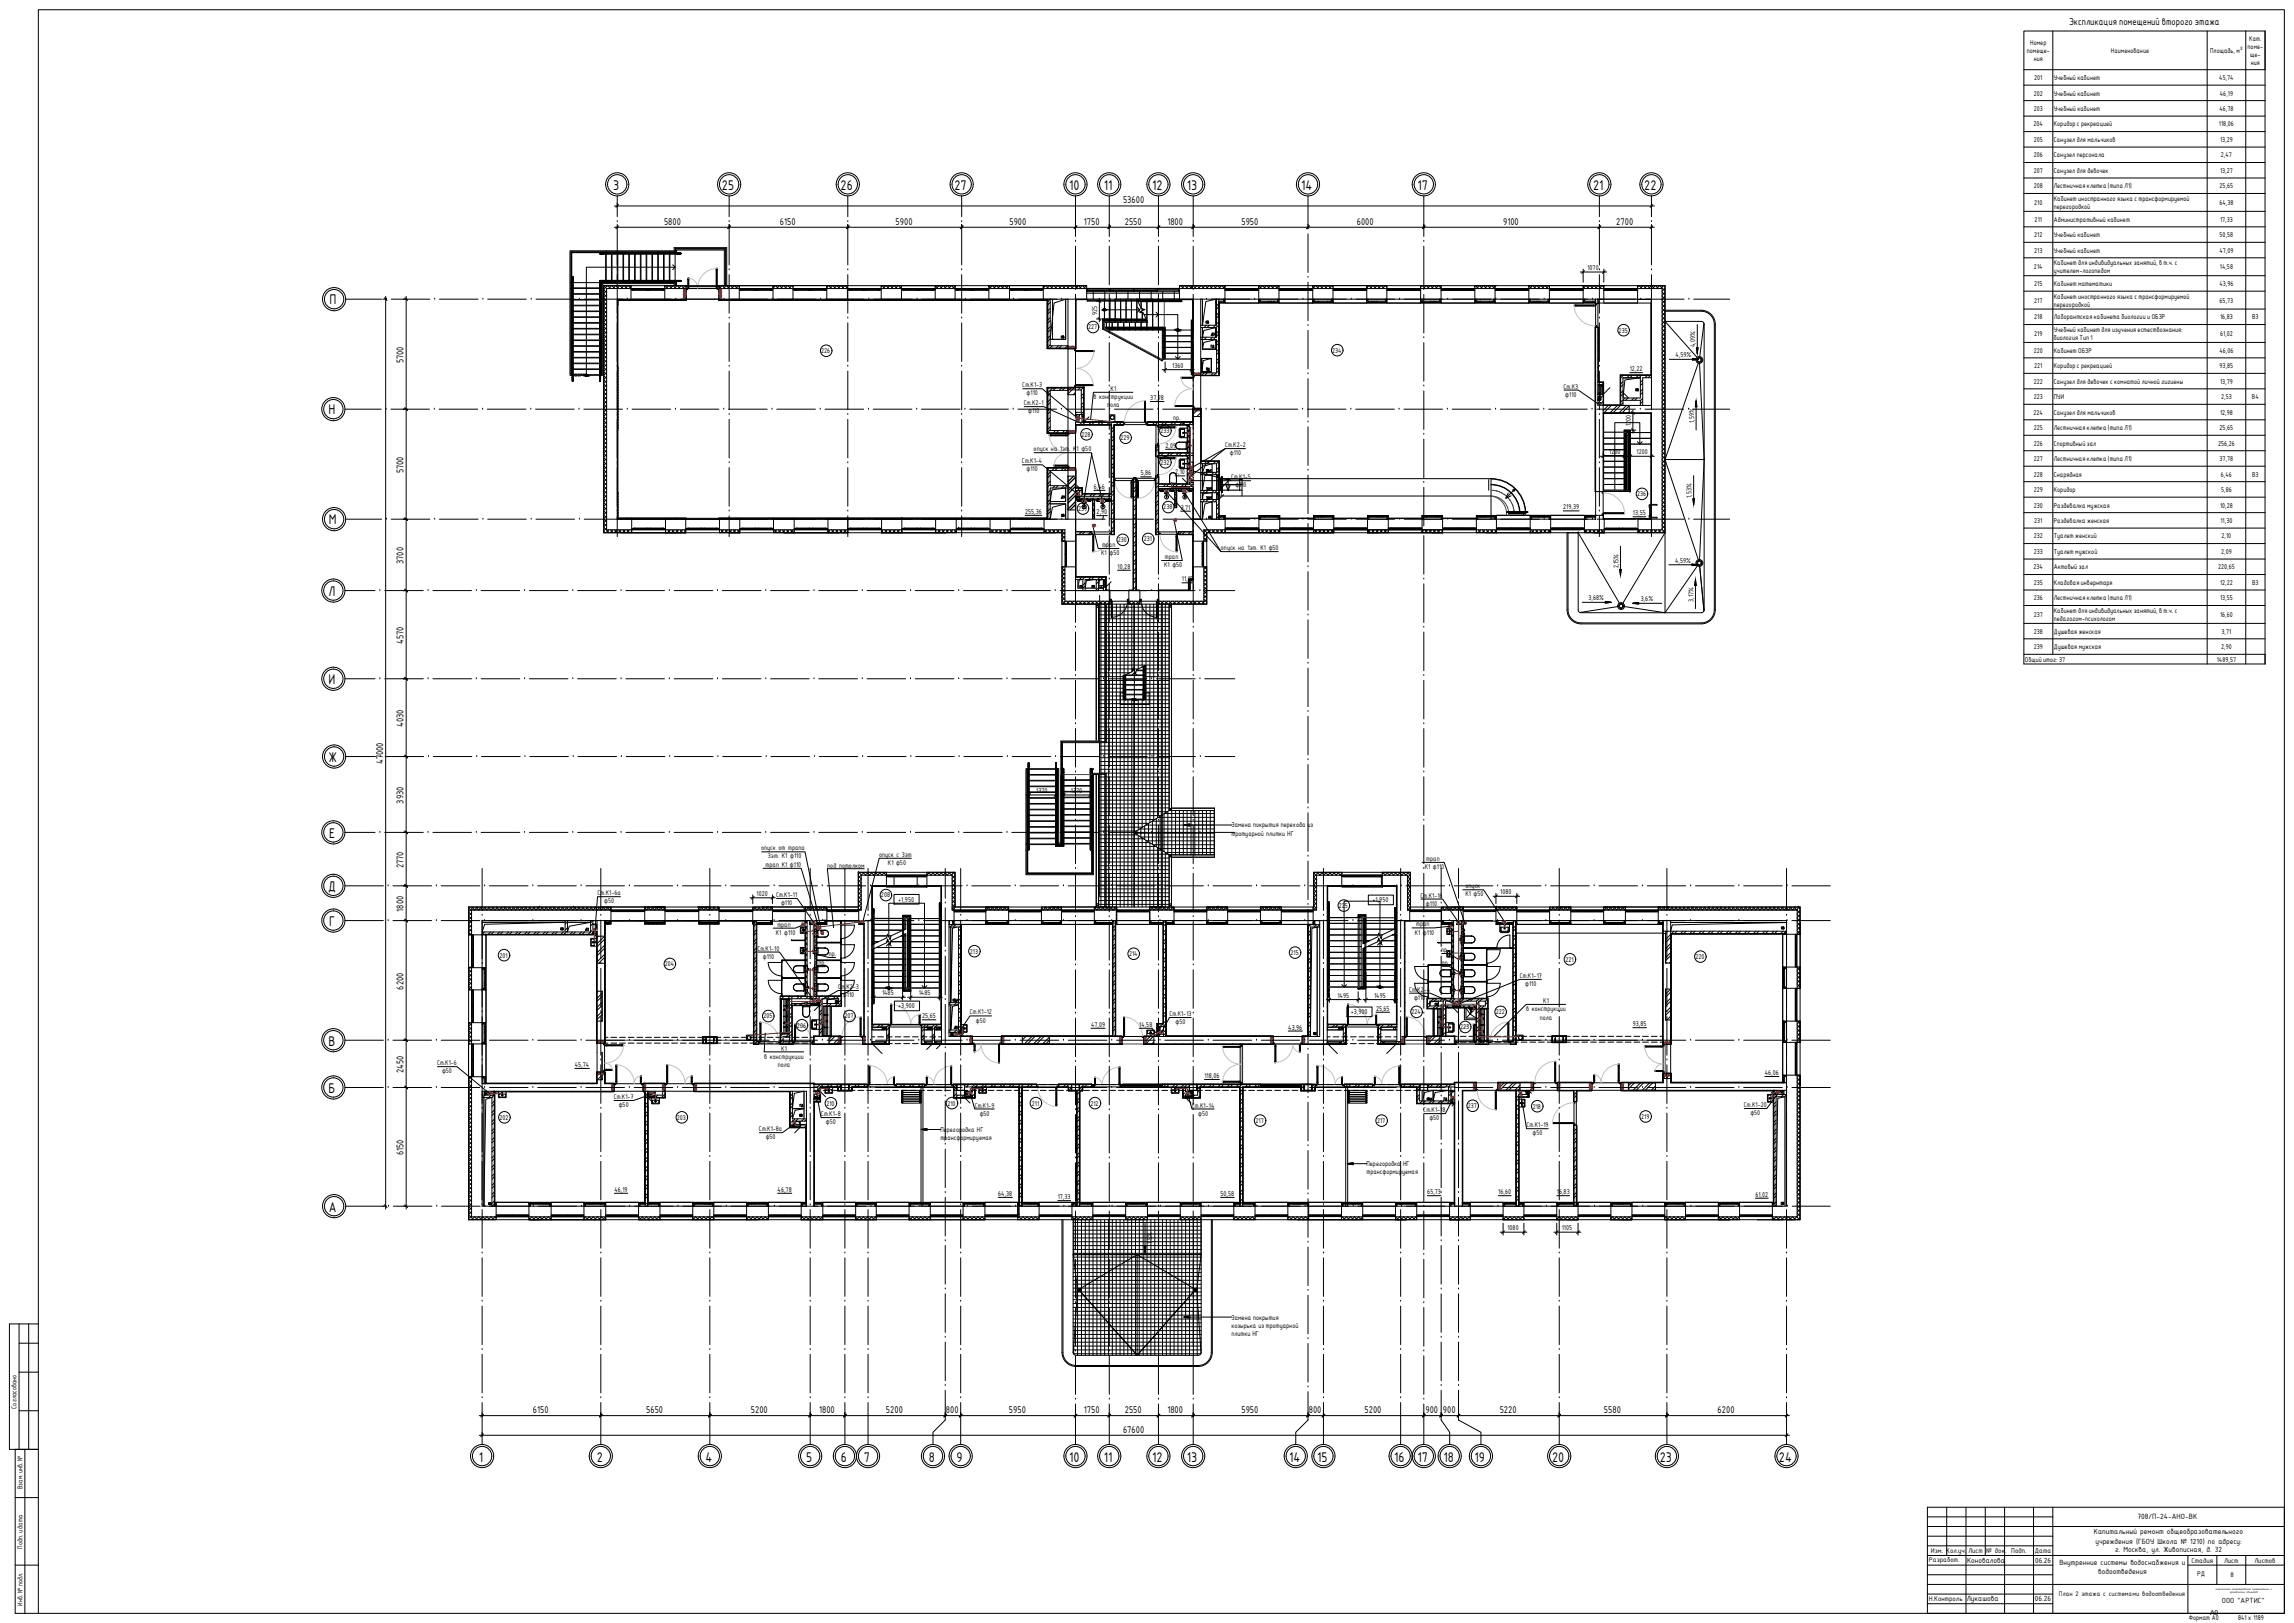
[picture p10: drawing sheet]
<svg xmlns="http://www.w3.org/2000/svg" width="1189mm" height="841mm" viewBox="0 0 1189 841" stroke-linecap="round" stroke-linejoin="round" font-family="sans-serif">
<defs><g id="words">
<g font-size="7">
<text x="318" y="98">3</text>
<text x="374" y="98">25</text>
<text x="436" y="98">26</text>
<text x="495" y="98">27</text>
<text x="554" y="98">10</text>
<text x="572" y="98">11</text>
<text x="597" y="98">12</text>
<text x="615" y="98">13</text>
<text x="674" y="98">14</text>
<text x="735" y="98">17</text>
<text x="826" y="98">21</text>
<text x="852" y="98">22</text>
<text x="171" y="158">П</text>
<text x="170" y="215">Н</text>
<text x="170" y="272">М</text>
<text x="170" y="309">Л</text>
<text x="170" y="354">И</text>
<text x="170" y="395">Ж</text>
<text x="171" y="434">Е</text>
<text x="170" y="462">Д</text>
<text x="171" y="480">Г</text>
<text x="170" y="542">В</text>
<text x="170" y="566">Б</text>
<text x="170" y="628">А</text>
<text x="248" y="757">1</text>
<text x="309" y="757">2</text>
<text x="366" y="757">4</text>
<text x="418" y="757">5</text>
<text x="436" y="757">6</text>
<text x="448" y="757">7</text>
<text x="481" y="757">8</text>
<text x="496" y="757">9</text>
<text x="554" y="757">10</text>
<text x="572" y="757">11</text>
<text x="597" y="757">12</text>
<text x="615" y="757">13</text>
<text x="668" y="757">14</text>
<text x="683" y="757">15</text>
<text x="723" y="757">16</text>
<text x="735" y="757">17</text>
<text x="748" y="757">18</text>
<text x="764" y="757">19</text>
<text x="804" y="757">20</text>
<text x="860" y="757">23</text>
<text x="922" y="757">24</text>
</g>
<g font-size="4.9">
<text x="1072" y="13">Экспликация помещений второго этажа</text>
<text x="582" y="105">53600</text>
<text x="344" y="116">5800</text>
<text x="404" y="116">6150</text>
<text x="464" y="116">5900</text>
<text x="523" y="116">5900</text>
<text x="562" y="116">1750</text>
<text x="583" y="116">2550</text>
<text x="605" y="116">1800</text>
<text x="643" y="116">5950</text>
<text x="703" y="116">6000</text>
<text x="779" y="116">9100</text>
<text x="838" y="116">2700</text>
<text x="209" y="188" transform="rotate(-90 209 188)">5700</text>
<text x="209" y="245" transform="rotate(-90 209 245)">5700</text>
<text x="209" y="292" transform="rotate(-90 209 292)">3700</text>
<text x="209" y="334" transform="rotate(-90 209 334)">4570</text>
<text x="209" y="377" transform="rotate(-90 209 377)">4030</text>
<text x="199" y="396" transform="rotate(-90 199 396)">47000</text>
<text x="209" y="416" transform="rotate(-90 209 416)">3930</text>
<text x="209" y="450" transform="rotate(-90 209 450)">2770</text>
<text x="209" y="472" transform="rotate(-90 209 472)">1800</text>
<text x="209" y="513" transform="rotate(-90 209 513)">6200</text>
<text x="209" y="556" transform="rotate(-90 209 556)">2450</text>
<text x="209" y="599" transform="rotate(-90 209 599)">6150</text>
<text x="276" y="732">6150</text>
<text x="335" y="732">5650</text>
<text x="389" y="732">5200</text>
<text x="424" y="732">1800</text>
<text x="459" y="732">5200</text>
<text x="490" y="732">800</text>
<text x="523" y="732">5950</text>
<text x="562" y="732">1750</text>
<text x="583" y="732">2550</text>
<text x="605" y="732">1800</text>
<text x="643" y="732">5950</text>
<text x="678" y="732">800</text>
<text x="707" y="732">5200</text>
<text x="739" y="732">900</text>
<text x="748" y="732">900</text>
<text x="777" y="732">5220</text>
<text x="831" y="732">5580</text>
<text x="890" y="732">6200</text>
<text x="582" y="742">67600</text>
</g>
<text font-size="4.3" x="1108" y="787">708/П-24-АНО-ВК</text>
<g font-size="4.2">
<text x="1085" y="795">Капитальный ремонт общеобразовательного</text>
<text x="1086" y="800">учреждения (ГБОУ Школа № 1210) по адресу:</text>
<text x="1019" y="810">Коновалова</text>
<text x="1055" y="810">06.26</text>
<text x="1096" y="804">г. Москва, ул. Живописная, д. 32</text>
<text x="1067" y="811">Внутренние системы водоснабжения и</text>
<text x="1087" y="816">водоотведения</text>
<text x="1019" y="830">Лукашова</text>
<text x="1055" y="830">06.26</text>
<text x="1152" y="831">ООО &quot;АРТИС&quot;</text>
</g>
<g font-size="3.9">
<text x="530" y="201">Ст.К1-3</text>
<text x="576" y="203">К1</text>
<text x="810" y="201">Ст.К3</text>
<text x="531" y="210">Ст.К2-1</text>
<text x="532" y="205">ф110</text>
<text x="567" y="207">в конструкции</text>
<text x="811" y="206">ф110</text>
<text x="533" y="214">ф110</text>
<text x="574" y="211">пола</text>
<text x="608" y="218">пр.</text>
<text x="536" y="234">опуск на 1эт</text>
<text x="554" y="234">. К</text>
<text x="558" y="234">1 ф50</text>
<text x="635" y="232">Ст.К2-2</text>
<text x="637" y="236">ф110</text>
<text x="530" y="240">Ст.К1-4</text>
<text x="532" y="244">ф110</text>
<text x="638" y="248">Ст.К</text>
<text x="644" y="248">1-5</text>
<text x="640" y="253">ф110</text>
<text x="571" y="288">К1</text>
<text x="571" y="283">трап</text>
<text x="575" y="288">ф50</text>
<text x="633" y="285">опуск на 1эт. К1 ф50</text>
<text x="603" y="294">К1 ф50</text>
<text x="604" y="290">трап</text>
<text x="394" y="441">опуск от трапа</text>
<text x="456" y="444">опуск с 3эт</text>
<text x="397" y="449">трап К1 ф110</text>
<text x="398" y="445">3эт. К1 ф110</text>
<text x="429" y="450">под потолком</text>
<text x="460" y="448">К1 ф50</text>
<text x="739" y="446">трап</text>
<text x="738" y="450">К1 ф110</text>
<text x="760" y="460">опуск</text>
<text x="310" y="464">Ст.К1-6а</text>
<text x="402" y="465">Ст.К1-11</text>
<text x="736" y="465">Ст.К1-16</text>
<text x="759" y="464">К1 ф50</text>
<text x="313" y="468">ф50</text>
<text x="405" y="469">ф110</text>
<text x="739" y="469">ф110</text>
<text x="402" y="484">К1 ф110</text>
<text x="403" y="480">трап</text>
<text x="733" y="484">К1 ф110</text>
<text x="734" y="480">трап</text>
<text x="393" y="493">Ст.К1-10</text>
<text x="395" y="497">ф110</text>
<text x="429" y="495">пр.</text>
<text x="747" y="493">пр</text>
<text x="750" y="493">.</text>
<text x="424" y="500">пр.</text>
<text x="747" y="500">пр.</text>
<text x="788" y="507">Ст.К1-17</text>
<text x="434" y="513">Ст</text>
<text x="438" y="513">.</text>
<text x="439" y="513">К2-3</text>
<text x="730" y="514">Ст.К2-4</text>
<text x="790" y="511">ф110</text>
<text x="437" y="517">ф</text>
<text x="439" y="517">110</text>
<text x="733" y="518">ф110</text>
<text x="800" y="520">К1</text>
<text x="503" y="526">Ст.К1-12</text>
<text x="606" y="527">Ст.К1-13</text>
<text x="791" y="524">в конструкции</text>
<text x="506" y="530">ф50</text>
<text x="609" y="531">ф50</text>
<text x="798" y="528">пола</text>
<text x="405" y="545">К1</text>
<text x="226" y="552">Ст.К1-6</text>
<text x="396" y="549">в конструкции</text>
<text x="229" y="556">ф50</text>
<text x="403" y="553">пола</text>
<text x="318" y="569">Ст.К1-7</text>
<text x="321" y="574">ф50</text>
<text x="505" y="574">Ст.К1-9</text>
<text x="618" y="574">Ст.К1-14</text>
<text x="904" y="574">Ст.К1-20</text>
<text x="425" y="578">Ст.К1-8</text>
<text x="508" y="578">ф50</text>
<text x="621" y="578">ф50</text>
<text x="738" y="576">Ст.К1-18</text>
<text x="741" y="581">ф50</text>
<text x="907" y="578">ф50</text>
<text x="393" y="586">Ст.К1-8а</text>
<text x="428" y="583">ф50</text>
<text x="791" y="584">Ст.К1-19</text>
<text x="397" y="590">ф50</text>
<text x="794" y="588">ф50</text>
<text x="1000" y="809">Разработ.</text>
<text x="1001" y="805">Изм. Кол.уч.</text>
<text x="1020" y="805">Лист</text>
<text x="1029" y="805">№ док.</text>
<text x="1042" y="805">Подп.</text>
<text x="1055" y="805">Дата</text>
<text x="1136" y="810">Стадия</text>
<text x="1153" y="810">Лист</text>
<text x="1168" y="810">Листов</text>
<text x="1139" y="817">РД</text>
<text x="1156" y="817">8</text>
<text x="1000" y="830">Н.Контроль</text>
</g>
<text font-size="3.7" x="1067" y="827">План 2 этажа с системами водоотведения</text>
<g font-size="3.5">
<text x="1052" y="23">Номер</text>
<text x="1166" y="21">Кат.</text>
<text x="1050" y="27">помеще-</text>
<text x="1094" y="27">Наименование</text>
<text x="1145" y="27">Площадь, м²</text>
<text x="1165" y="25">поме-</text>
<text x="1166" y="30">ще-</text>
<text x="1054" y="32">ния</text>
<text x="1167" y="34">ния</text>
<text x="1054" y="41">201</text>
<text x="1064" y="41">Учебный кабинет</text>
<text x="1150" y="41">45,74</text>
<text x="1054" y="49">202</text>
<text x="1064" y="49">Учебный кабинет</text>
<text x="1150" y="49">46,19</text>
<text x="1054" y="58">203</text>
<text x="1064" y="58">Учебный кабинет</text>
<text x="1150" y="58">46,78</text>
<text x="1054" y="66">204</text>
<text x="1064" y="66">Коридор с рекреацией</text>
<text x="1150" y="66">118,06</text>
<text x="1054" y="74">205</text>
<text x="1064" y="74">Санузел для мальчиков</text>
<text x="1151" y="74">13,29</text>
<text x="1054" y="82">206</text>
<text x="1064" y="82">Санузел персонала</text>
<text x="1151" y="82">2,47</text>
<text x="1054" y="90">207</text>
<text x="1064" y="90">Санузел для девочек</text>
<text x="1151" y="90">13,27</text>
<text x="1054" y="98">208</text>
<text x="1064" y="98">Лестничная клетка (типа Л1)</text>
<text x="1150" y="98">25,65</text>
<text x="1054" y="106">210</text>
<text x="1064" y="104">Кабинет иностранного языка с трансформируемой</text>
<text x="1150" y="106">64,38</text>
<text x="1064" y="108">перегородкой</text>
<text x="1054" y="115">211</text>
<text x="1064" y="115">Административный кабинет</text>
<text x="1151" y="115">17,33</text>
<text x="1054" y="123">212</text>
<text x="1064" y="123">Учебный кабинет</text>
<text x="1150" y="123">50,58</text>
<text x="1054" y="131">213</text>
<text x="1064" y="131">Учебный кабинет</text>
<text x="1150" y="131">47,09</text>
<text x="1064" y="137">Кабинет для индивидуальных занятий, в т.ч. с</text>
<text x="823" y="140">1070</text>
<text x="1054" y="140">214</text>
<text x="1064" y="142">учителем-логопедом</text>
<text x="1150" y="140">14,58</text>
<text x="1054" y="148">215</text>
<text x="1064" y="148">Кабинет математики</text>
<text x="1150" y="148">43,96</text>
<text x="1064" y="155">Кабинет иностранного языка с трансформируемой</text>
<text x="1054" y="157">217</text>
<text x="1064" y="159">перегородкой</text>
<text x="1150" y="157">65,73</text>
<text x="569" y="163" transform="rotate(-90 569 163)">925</text>
<text x="1054" y="166">218</text>
<text x="1064" y="166">Лаборантская кабинета биологии и ОБЗР</text>
<text x="1151" y="166">16,83</text>
<text x="1167" y="166">В3</text>
<text x="564" y="171">227</text>
<text x="839" y="172">235</text>
<text x="1064" y="172">Учебный кабинет для изучения естествознания:</text>
<text x="879" y="180" transform="rotate(-90 879 180)">4,09%</text>
<text x="1054" y="174">219</text>
<text x="1064" y="176">биология Тип 1</text>
<text x="1151" y="174">61,02</text>
<text x="426" y="183">226</text>
<text x="690" y="183">234</text>
<text x="868" y="185">4,59%</text>
<text x="1054" y="183">220</text>
<text x="1064" y="183">Кабинет ОБЗР</text>
<text x="1150" y="183">46,06</text>
<text x="607" y="190">1360</text>
<text x="1054" y="191">221</text>
<text x="1064" y="191">Коридор с рекреацией</text>
<text x="1150" y="191">93,85</text>
<text x="845" y="192">12,22</text>
<text x="1054" y="199">222</text>
<text x="1064" y="199">Санузел для девочек с комнатой личной гигиены</text>
<text x="1151" y="199">13,79</text>
<text x="596" y="207">37,78</text>
<text x="1054" y="207">223</text>
<text x="1064" y="207">ПУИ</text>
<text x="1151" y="207">2,53</text>
<text x="1167" y="207">В4</text>
<text x="1054" y="215">224</text>
<text x="1064" y="215">Санузел для мальчиков</text>
<text x="1151" y="215">12,98</text>
<text x="845" y="221" transform="rotate(-90 845 221)">1200</text>
<text x="878" y="219" transform="rotate(-90 878 219)">1,59%</text>
<text x="560" y="226">228</text>
<text x="601" y="224">233</text>
<text x="1054" y="223">225</text>
<text x="1064" y="223">Лестничная клетка (типа Л1)</text>
<text x="1150" y="223">25,65</text>
<text x="581" y="228">229</text>
<text x="604" y="232">2,09</text>
<text x="1054" y="231">226</text>
<text x="1064" y="231">Спортивный зал</text>
<text x="1150" y="231">256,26</text>
<text x="834" y="235">1200</text>
<text x="848" y="235">1200</text>
<text x="1054" y="239">227</text>
<text x="1064" y="239">Лестничная клетка (типа Л1)</text>
<text x="1150" y="239">37,78</text>
<text x="601" y="241">232</text>
<text x="609" y="246">2,10</text>
<text x="591" y="246">5,86</text>
<text x="1054" y="247">228</text>
<text x="1064" y="247">Снарядная</text>
<text x="1151" y="247">6,46</text>
<text x="1167" y="247">В3</text>
<text x="567" y="253">6,46</text>
<text x="848" y="257">236</text>
<text x="877" y="258" transform="rotate(-90 877 258)">1,53%</text>
<text x="1054" y="255">229</text>
<text x="1064" y="255">Коридор</text>
<text x="1151" y="255">5,86</text>
<text x="603" y="264">238</text>
<text x="810" y="264">219,39</text>
<text x="1054" y="263">230</text>
<text x="1064" y="263">Раздевалка мужская</text>
<text x="1151" y="263">10,28</text>
<text x="531" y="266">255,36</text>
<text x="559" y="265">239</text>
<text x="568" y="266">2,90</text>
<text x="612" y="264">3,71</text>
<text x="846" y="267">13,55</text>
<text x="1054" y="271">231</text>
<text x="1064" y="271">Раздевалка женская</text>
<text x="1151" y="271">11,30</text>
<text x="579" y="281">230</text>
<text x="593" y="281">231</text>
<text x="1054" y="279">232</text>
<text x="1064" y="279">Туалет женский</text>
<text x="1151" y="279">2,10</text>
<text x="1054" y="287">233</text>
<text x="1064" y="287">Туалет мужской</text>
<text x="1151" y="287">2,09</text>
<text x="868" y="292">4,59%</text>
<text x="579" y="295">10,28</text>
<text x="839" y="295" transform="rotate(-90 839 295)">2,15%</text>
<text x="1054" y="295">234</text>
<text x="1064" y="295">Актовый зал</text>
<text x="1150" y="295">220,65</text>
<text x="613" y="301">11,18</text>
<text x="1054" y="303">235</text>
<text x="1064" y="303">Кладовая инвернтаря</text>
<text x="1151" y="303">12,22</text>
<text x="1167" y="303">В3</text>
<text x="823" y="311">3,68%</text>
<text x="850" y="312">3,6%</text>
<text x="878" y="312" transform="rotate(-90 878 312)">3,17%</text>
<text x="1054" y="311">236</text>
<text x="1064" y="311">Лестничная клетка (типа Л1)</text>
<text x="1151" y="311">13,55</text>
<text x="1064" y="318">Кабинет для индивидуальных занятий, в т.ч. с</text>
<text x="1054" y="320">237</text>
<text x="1064" y="322">педагогом-психологом</text>
<text x="1151" y="320">16,60</text>
<text x="1054" y="328">238</text>
<text x="1064" y="328">Душевая женская</text>
<text x="1151" y="328">3,71</text>
<text x="1054" y="336">239</text>
<text x="1064" y="336">Душевая мужская</text>
<text x="1151" y="336">2,90</text>
<text x="1049" y="343">Общий итог: 37</text>
<text x="1149" y="343">1489,57</text>
<text x="537" y="411">1370</text>
<text x="555" y="411">1370</text>
<text x="638" y="429">Замена покрытия перехода из</text>
<text x="638" y="433">тротуарной плитки НГ</text>
<text x="392" y="464">1020</text>
<text x="457" y="465">208</text>
<text x="466" y="467">+1,950</text>
<text x="711" y="468">+1,950</text>
<text x="778" y="463">1080</text>
<text x="694" y="470">225</text>
<text x="259" y="496">201</text>
<text x="503" y="494">213</text>
<text x="585" y="495">214</text>
<text x="669" y="495">215</text>
<text x="879" y="497">220</text>
<text x="345" y="501">204</text>
<text x="811" y="498">221</text>
<text x="457" y="516">1485</text>
<text x="476" y="516">1485</text>
<text x="693" y="517">1495</text>
<text x="712" y="517">1495</text>
<text x="396" y="528">205</text>
<text x="438" y="528">207</text>
<text x="466" y="522">+3,900</text>
<text x="478" y="528">25,65</text>
<text x="700" y="526">+3,900</text>
<text x="713" y="524">25,65</text>
<text x="731" y="526">224</text>
<text x="775" y="526">222</text>
<text x="413" y="533">206</text>
<text x="565" y="532">47,09</text>
<text x="590" y="532">14,58</text>
<text x="668" y="534">43,96</text>
<text x="757" y="533">223</text>
<text x="846" y="532">93,85</text>
<text x="298" y="553">45,74</text>
<text x="915" y="557">46,06</text>
<text x="624" y="559">118,06</text>
<text x="428" y="573">210</text>
<text x="491" y="573">210</text>
<text x="535" y="573">211</text>
<text x="565" y="573">212</text>
<text x="761" y="574">237</text>
<text x="794" y="574">218</text>
<text x="259" y="580">202</text>
<text x="351" y="580">203</text>
<text x="651" y="582">217</text>
<text x="714" y="582">217</text>
<text x="851" y="580">219</text>
<text x="487" y="587">Перегородка НГ</text>
<text x="487" y="591">трансформируемая</text>
<text x="708" y="604">Перегородка</text>
<text x="727" y="604">НГ</text>
<text x="708" y="608">трансформируемая</text>
<text x="318" y="618">46,19</text>
<text x="403" y="618">46,78</text>
<text x="517" y="620">64,38</text>
<text x="548" y="621">17,33</text>
<text x="633" y="620">50,58</text>
<text x="740" y="619">65,73</text>
<text x="776" y="619">16,60</text>
<text x="807" y="619">16,83</text>
<text x="910" y="620">61,02</text>
<text x="781" y="637">1080</text>
<text x="809" y="637">1105</text>
<text x="597" y="645" transform="rotate(-90 597 645)">1,5%</text>
<text x="638" y="684">Замена покрытия</text>
<text x="638" y="688">козырька из тротуарной</text>
<text x="638" y="692">плитки НГ</text>
<text x="8" y="730" transform="rotate(-90 8 730)">Согласовано</text>
<text x="12" y="772" transform="rotate(-90 12 772)">Взам. инв. №</text>
<text x="12" y="803" transform="rotate(-90 12 803)">Подп. и дата</text>
<text x="12" y="832" transform="rotate(-90 12 832)">Инв. № подл.</text>
<text x="1134" y="840">Формат А0</text>
<text x="1145" y="837">A0</text>
<text x="1160" y="840">841 х 1189</text>
</g>
<text font-size="2.8" x="297" y="196">ВВЕРХ</text>
<g font-size="1.6">
<text x="1148" y="824">комплексное проектирование промышленных и</text>
<text x="1156" y="826">гражданских объектов</text>
</g>
</g></defs>
<path d="M20 5h1164v831h-1164zM10 696h10M10 686v65M20 686h-15v65h15M10 711h10M10 731h10M8 751v85h12M13 751v85M8 776h12M8 811h12" fill="none" stroke="#000" stroke-width=".52"/>
<path d="M15 686v65" fill="none" stroke="#000" stroke-width=".52"/>
<g fill="none" stroke="#000" stroke-width=".52">
<path d="M999 781h185v55h-185zM999 796h65M999 791h185M999 786h65M1009 781v25M1019 781v55M1029 781v25M1039 781v55M1054 781v55M1064 781v55M999 801h65M999 806h185"/>
<path d="M999 811h65M999 816h65M1134 811h50M1134 806v30M1149 806v15M1164 806v15M999 821h185M999 826h65M999 831h65"/>
</g>
<g fill="none" stroke="#000" stroke-width=".52">
<path d="M1064 16v323M1144 16v328M1164 16v328M1174 16v328M1174 16h-125v328h125M1174 16v20h-125M1049 52h125M1049 44h125M1049 76h125M1049 68h125M1049 60h125M1049 92h125"/>
<path d="M1049 84h125M1049 118h125M1049 110h125M1049 100h125M1049 134h125M1049 126h125M546 157l6-2v21h-8zM1049 151h125M1049 143h125M550 174h1l-1 1zM551 174v1zM551 175h.1"/>
<path d="M1049 177h125M1049 168h125M1049 160h125M850 196l-8 1-1 9M1049 193h125M1049 185h125M837 210h.1M841 210h3M848 202v1zM849 202v1l-1-2h1l-1 1M1049 218h125M1049 210h125"/>
<path d="M1049 201h125M1049 234h125M1049 226h125M623 246v8l1-8h4v8M623 255v4l1-3 4-1v4M623 240v5l1-4 4-1v5M625 254h1M625 253h1M625 259h1M625 257h1M625 258h1M625 253v1"/>
<path d="M625 257v2M626 253h1v1zM626 258h1v1zM627 254v-1h1v1M627 259v-2v1l1-1v2M642 248v6M772 248v6M1049 258h125M1049 250h125M1049 242h125M623 260v9l1-8 4-1v9M790 266v1"/>
<path d="M1049 274h125M1049 266h125M1049 298h125M1049 290h125M1049 282h125M559 300v5h2M560 303v2zM560 304h1M561 304h.1M561 304l-1-1v2l1-1M561 300l-2 1v4M566 303v2z"/>
<path d="M567 304h.1M567 304v-1v2v-1M568 300l-5 1-1 4h6M570 309v155M1049 314h125M1049 306h125M1049 339h125v5M1049 331h125M1049 323h125M582 359h-1v6h15v-6h-3M453 476h15M313 538h2"/>
<path d="M317 538h3M321 538h3M326 538h3M330 538h3M335 538h3M339 538h3M344 538h3M348 538h3M353 538h3M357 538h3M362 538h3M366 538h3"/>
<path d="M371 538h3M375 538h3M380 538h3M384 538h3M389 538h3M393 538h3M398 538h3M402 538h3M407 538h3M411 538h3M416 538h3M420 538h2"/>
<path d="M452 537h1M455 537h3M459 537h3M464 537h3M468 537h3M473 537h3M477 537h3M482 537h3M486 537h2M688 537h1M691 537h3M695 537h3"/>
<path d="M700 537h3M704 537h3M709 537h3M713 537h3M718 537h3M722 537h2M754 537h1M757 537h3M761 537h3M766 537h3M770 537h3M775 537h3"/>
<path d="M779 537h3M784 537h3M788 537h3M793 537h3M797 537h3M802 537h3M806 537h3M811 537h3M815 537h3M820 537h3M824 537h3M829 537h3"/>
<path d="M833 537h3M838 537h3M842 537h3M847 537h3M851 537h3M856 537h3M860 537h2M313 541h2M317 541h3M321 541h3M326 541h3M330 541h3"/>
<path d="M335 541h3M339 541h3M344 541h3M348 541h3M353 541h3M357 541h3M362 541h3M366 541h3M371 541h3M375 541h3M380 541h3M384 541h3"/>
<path d="M389 541h3M393 541h3M398 541h3M402 541h3M407 541h3M411 541h3M416 541h3M420 541h2M452 541h1M455 541h3M459 541h3M464 541h3"/>
<path d="M468 541h3M473 541h3M477 541h3M482 541h3M486 541h2M688 541h1M691 541h3M695 541h3M700 541h3M704 541h3M709 541h3M713 541h3"/>
<path d="M718 541h3M722 541h2M754 540h1M757 540h3M761 540h3M766 540h3M770 540h3M775 540h3M779 540h3M784 540h3M788 540h3M793 540h3"/>
<path d="M797 540h3M802 540h3M806 540h3M811 540h3M815 540h3M820 540h3M824 540h3M829 540h3M833 540h3M838 540h3M842 540h3M847 540h3"/>
<path d="M851 540h3M856 540h3M860 540h2M422 565h3M422 562h3M427 565h3M427 562h3M431 565h3M431 562h3M436 565h3M436 562h3M440 565h3"/>
<path d="M440 562h3M445 565h3M445 562h3M449 565h3M449 562h3M454 565h3M454 562h3M458 565h3M458 562h3M463 565h3M463 562h3M467 565h3"/>
<path d="M467 562h3M472 565h3M472 562h3M476 565h3M476 562h3M481 565h3M481 562h3M485 565h3M485 562h3M490 565h3M490 562h3M494 565h3"/>
<path d="M494 562h3M499 565h3M499 562h3M503 565h3M503 562h3M508 565h3M508 562h3M512 565h3M512 562h3M517 565h3M517 562h3M521 565h3"/>
<path d="M521 562h3M526 565h3M526 562h3M530 565h3M530 562h3M535 565h3M535 562h3M539 565h3M539 562h3M544 565h3M544 562h3M548 565h3"/>
<path d="M548 562h3M553 565h3M553 562h3M557 565h3M557 562h3M562 565h3M562 562h3M566 565h3M566 562h3M571 565h3M571 562h3M575 565h3"/>
<path d="M575 562h3M580 565h3M580 562h3M584 565h3M584 562h3M589 565h3M589 562h3M593 565h3M593 562h3M598 565h3M598 562h3M602 565h3"/>
<path d="M602 562h3M607 565h3M607 562h3M611 565h3M611 562h3M616 565h3M616 562h3M620 565h3M620 562h3M625 565h3M625 562h3M629 565h3"/>
<path d="M629 562h3M634 565h3M634 562h3M638 565h3M638 562h3M643 565h3M643 562h3M647 565h3M647 562h3M652 565h3M652 562h3M656 565h3"/>
<path d="M656 562h3M661 565h3M661 562h3M665 565h3M665 562h3M670 565h3M670 562h3M674 565h3M674 562h3M679 565h3M679 562h3M683 565h3"/>
<path d="M683 562h3M688 565h3M688 562h3M692 565h3M692 562h3M697 565h3M697 562h3M701 565h3M701 562h3M706 565h3M706 562h3M710 565h3"/>
<path d="M710 562h3M715 565h3M715 562h3M719 565h3M719 562h3M724 565h3M724 562h3M728 565h3M728 562h3M733 565h3M733 562h3M737 565h3"/>
<path d="M737 562h3M742 565h3M742 562h3M746 565h3M746 562h3M751 565h3M751 562h3"/>
<circle cx="569" cy="314" r=".5"/>
<circle cx="607" cy="314" r=".5"/>
<circle cx="607" cy="419" r=".5"/>
<circle cx="607" cy="444" r=".5"/>
<circle cx="569" cy="469" r=".5"/>
<circle cx="607" cy="469" r=".5"/>
</g>
<g fill="none" stroke="#000" stroke-width=".52">
<path d="M313 148v128h237v37h25v-1h-23v-18M313 148h43v7M313 156h.1M313 154h.1M313 150h.1M313 159l1 1M313 157l1 1M313 154l1 2M313 152l1 2M313 150l1 2M313 148l1 2M314 150h42"/>
<path d="M314 150v125M314 155l-1 1M314 151l-1 1M314 153l-1 1M314 157l-1 1M314 159l-1 2M315 148l-2 2M315 148l1 2M317 148l-2 2M317 148l2 2M317 148h.1M319 148l-1 2"/>
<path d="M319 148l2 2M320 148h.1M320 155h81M321 148l-1 2M321 148l2 2M323 148l-1 2M323 148l2 2M325 148l-1 2M326 148l1 1M327 149l-1 1M327 148v7M346 150l-1-2v7"/>
<path d="M347 148l-2 2M347 148l1 2M349 148l-2 2M349 148l1 2M351 148l-2 2M351 148l2 2M353 148l-2 2M353 148l2 2M355 148l-1 2M355 148h1M356 149h17M356 150h16"/>
<path d="M373 148h190v7h-6v26h-4M373 148v7M373 148h.1M373 148l1 2M374 148h.1M374 148l-1 2h488v125h-40l2 1M374 148l2 2M376 148l-1 2M377 148l1 2M378 148h.1M378 148l-1 2M379 148l1 2"/>
<path d="M381 148l-2 2M381 148l1 2M383 148l-2 2M383 148h.1M383 148v7M401 148v7M401 149v1M402 148l-1 1M402 148l1 2M402 148h.1M404 148l-2 2M404 148l2 2"/>
<path d="M406 148l-2 2M406 148l2 2M408 148l-1 2M408 148l2 2M410 148l-1 2M410 148l1 1M411 148v7h-10M411 149v1M428 148v7M428 149l1 1M429 148l-1 1M430 148l1 2"/>
<path d="M431 148h.1M431 148l-1 2M432 148l1 2M434 148l-2 2M434 148l1 2M436 148l-2 2M436 148l1 2M437 148h.1M438 148l-2 2M438 148l1 1M439 148v7M439 149l-1 1"/>
<path d="M457 148v7M457 148h.1M457 148l2 2M459 148l-1 2M459 148l2 2M461 148l-1 2M461 148l2 2M463 148l-1 2M463 148l2 2M464 148h.1M465 148l-1 2M466 148l1 2"/>
<path d="M467 148l-1 2M467 148v7M485 148v7M485 148l1 2M487 148l-2 2M487 148l1 2M489 148l-2 2M489 148l1 2M491 148l-2 2M491 148l2 2M493 148l-2 2M493 148l2 2"/>
<path d="M495 149h.1M495 148l-1 2M495 148v7M512 148v7M513 148l1 2M514 148l-1 2M514 148l2 2M516 148l-1 2M517 148l1 2M517 148h.1M518 148h.1M518 148l-1 2"/>
<path d="M519 148l1 2M521 148l-2 2M521 148l1 2M523 148l-2 2M523 148h.1M523 148v7M541 148v7h-130M541 148h.1M541 149v1M542 148l-1 1M542 148l1 2M544 148l-2 2"/>
<path d="M544 148l2 2M544 155h9v24M546 148l-1 2M546 148l2 2M546 148h.1M548 148l-1 2M548 148l2 2M549 148h.1M550 148l-1 2M550 148l2 2M552 148l-1 2M553 148l1 2"/>
<path d="M554 148l-1 2M555 148l1 2M556 148h.1M557 148l-2 2M557 148l1 2M558 148h.1M559 148l-2 2M559 148l1 2M561 148l-2 2M561 148l2 2M563 148l-2 2M611 149v1"/>
<path d="M612 148l-1 1M612 148l1 2M614 148l-2 2M614 148l2 2M616 148l-1 2M616 148l2 2M618 148h.1M618 148l-1 2M618 148l2 2M620 148l-1 2M620 148l2 2M622 148l-1 2"/>
<path d="M622 148h.1M623 148l1 2M624 148l-1 2M625 148l1 2M627 148l-2 2M627 148l1 2M629 148l-2 2M629 148l1 2M630 155h-8v14M631 148l-2 2M631 148l2 2M632 155h2"/>
<path d="M633 148l-2 2M633 148l2 2M634 148h.1M635 148l-1 2M635 148v7M652 148h.1M653 155h9M654 150l-2-2v7M654 148l-1 2M654 148h.1M654 148l2 2M656 148l-1 2"/>
<path d="M657 148l1 2M658 148l-1 2M659 148l1 2M661 148l-2 2M661 148l1 2M661 148h.1M663 148l-2 2M663 148v7M680 148v7M680 149l1 1M681 155h9M682 148l-2 1"/>
<path d="M682 148l1 2M683 148h.1M684 148l-2 2M684 148l2 2M685 148h.1M686 148l-1 2M686 148l2 2M688 148l-1 2M688 148l2 2M689 148h.1M690 148l-1 2M690 148h1"/>
<path d="M691 148v7M708 148v7M709 155h9M709 148l-1 1 1 1M710 148l1 2M711 148l-1 2M712 148l1 2M713 148h.1M714 148l-2 2M714 148l1 2M714 148h.1M716 148l-2 2"/>
<path d="M716 148l1 2M718 148l-2 2M718 148l1 1M719 148v7M719 149l-1 1M736 148v7M736 149l1 1M737 148l-1 1M737 155h9M737 148l2 2M738 148h.1M739 148l-1 2"/>
<path d="M739 148l2 2M741 148l-1 2M741 148l2 2M742 148h.1M743 148l-1 2M743 148l2 2M745 148l-1 2M746 148l1 1M747 149l-1 1M747 148v7M764 148h.1M764 148v7"/>
<path d="M765 148l1 2M765 155h9M766 148h.1M767 148l-2 2M767 148h.1M767 148l1 2M769 148l-2 2M769 148l1 2M771 148l-2 2M771 148l2 2M773 148l-2 2M773 148l2 2"/>
<path d="M775 148l-1 2M775 148v7M793 155h9M794 150l-2-2v7M794 148l-1 2M794 148l2 2M795 148h.1M796 148l-1 2M797 148l1 2M798 148l-1 2M799 148l1 2M801 148l-2 2"/>
<path d="M801 148l1 2M803 148l-2 2M803 148h.1M803 148v7M820 148v7M820 149l1 1M821 148h.1M822 148l-2 1M822 148l1 2M824 148l-2 2M824 148l2 2M826 148l-1 2"/>
<path d="M826 148l2 2M827 155v1M827 157h.1M827 158v11M827 157h1M828 155v43M828 148l-1 2M828 148l2 2M829 148h.1M830 148l-1 2M830 148l1 1M831 148h.1"/>
<path d="M831 148v7h-10M831 149v1M849 148v7h7M849 148h.1M849 149v1M849 148v1M850 148l1 2M851 148l-1 2M852 148l1 2M854 148l-2 2M854 148l1 2M856 148l-2 2"/>
<path d="M856 148l1 2M857 148h.1M858 148l-2 2M858 148l2 2M860 148h.1M860 148l-2 2M860 148l3 3M861 160l2 1M861 158l2 1M861 156l2 1M861 153l2 2M861 151l2 2"/>
<path d="M862 148l-1 2M862 148l1 1M863 158l-2 1M863 149l-2 2M863 154l-2 1M863 151l-2 2M863 156l-2 1M863 160l-2 1M863 152h.1M863 150h.1M863 155h.1M313 179h.1"/>
<path d="M313 164h.1M313 180l1 1M313 178l1 1M313 176l1 1M313 173l1 2M313 171l1 2M313 169l1 2M313 167l1 2M313 165l1 2M313 163l1 1M313 161l1 1M314 161l-1 2"/>
<path d="M314 163l-1 2M314 165l-1 2M314 168l-1 1M314 170l-1 1M314 172l-1 1M314 174l-1 1M314 176l-1 2M314 178l-1 2M622 170v5M622 176v17M827 170h1M861 179l2 1"/>
<path d="M861 177l2 1M861 175l2 1M861 173l2 1M861 170l2 2M861 168l2 2M861 166l2 2M861 164l2 2M861 162l2 1M863 166l-2 2M863 175l-2 1M863 179l-2 2M863 162l-2 2"/>
<path d="M863 164l-2 2M863 168l-2 2M863 171l-2 1M863 173l-2 1M863 177l-2 1M863 164h.1M863 175h.1M863 162h.1M863 173h.1M863 178h.1M863 166h.1M863 161h19a7 7 0 0 1 7 7v148a7 7 0 0 1-7 7h-63a7 7 0 0 1-7-7v-40h6v40v1l64 1 1-1v-149v-1h-1h-19"/>
<path d="M863 161h19a7 7 0 0 1 6 7v148a7 7 0 0 1-6 7h-63a7 7 0 0 1-6-7v-40M313 187h.1M313 199l1 1M313 197l1 1M313 195l1 1M313 193l1 1M313 190l1 2M313 188l1 2M313 186l1 2M313 184l1 2M313 182l1 1M314 180l-1 2"/>
<path d="M314 182l-1 2M314 184l-1 2M314 187l-1 1M314 189l-1 1M314 191l-1 1M314 193l-1 1M314 195l-1 2M314 197l-1 2M314 199l-1 2M553 180v21M557 181v19M618 195v16"/>
<path d="M828 199v5M856 195v15h-5M861 198l2 2M861 196l2 1M861 194l2 1M861 192l2 1M861 190l2 1M861 187l2 2M861 185l2 2M861 183l2 2M861 181l2 2M863 183l-2 2"/>
<path d="M863 181l-2 2M863 185l-2 2M863 188l-2 1M863 190l-2 1M863 192l-2 1M863 194l-2 1M863 196l-2 2M863 198l-2 2M863 186h.1M863 197h.1M863 184h.1M863 189h.1"/>
<path d="M863 195h.1M863 185h.1M863 193h.1M313 201h.1M313 218l1 2M313 216l1 1M313 214l1 1M313 212l1 1M313 210l1 1M313 207l1 2M313 205l1 2M313 203l1 2"/>
<path d="M313 201l1 2M314 208l-1 1M314 201l-1 2M314 204l-1 1M314 206l-1 1M314 210l-1 1M314 212l-1 2M314 214l-1 2M314 216l-1 2M314 218l-1 2M553 202v21M553 205h4"/>
<path d="M557 202v12M557 215v4M622 216h-4v3M828 209v1h3v45M828 206v1M841 210h9M844 210v4M856 214v47M861 219l2 2M861 217l2 2M861 215l2 1M861 213l2 1"/>
<path d="M861 211l2 1M861 209l2 1M861 207l2 1M861 204l2 2M861 202l2 2M861 200l2 2M863 213l-2 2M863 205l-2 1M863 209l-2 1M863 200l-2 2M863 202l-2 2M863 207l-2 1"/>
<path d="M863 211l-2 1M863 215l-2 2M863 217l-2 2M863 219l-2 2M863 208h.1M863 219h.1M863 200h.1M863 206h.1M863 211h.1M863 217h.1M863 203h.1M863 216h.1"/>
<path d="M863 207h.1M313 234h.1M313 239l1 2M313 237l1 2M313 235l1 2M313 233l1 1M313 231l1 1M313 229l1 1M313 227l1 1M313 224l1 2M313 222l1 2M313 220l1 2"/>
<path d="M314 221l-1 1M314 223l-1 1M314 225l-1 1M314 227l-1 1M314 229l-1 2M314 231l-1 2M314 233l-1 2M314 235l-1 2M314 238l-1 1M314 240l-1 1M553 225v17M553 224h4"/>
<path d="M557 220v22l-4 1M618 220v15M618 236v15M622 239v-44h-4v-40h-7v-7h252v128h-149M861 238l2 2M861 236l2 2M861 234l2 2M861 232l2 1M861 230l2 1M861 228l2 1M861 226l2 1M861 223l2 2"/>
<path d="M861 221l2 2M863 221l-2 2M863 234l-2 2M863 238l-2 2M863 224l-2 1M863 226l-2 1M863 228l-2 1M863 230l-2 1M863 232l-2 2M863 236l-2 2M863 231h.1M863 222h.1"/>
<path d="M863 229h.1M863 234h.1M863 240h.1M863 225h.1M863 238h.1M313 246h.1M313 248h.1M313 258l1 2M313 256l1 2M313 254l1 2M313 252l1 1M313 250l1 1"/>
<path d="M313 248l1 1M313 246l1 1M313 243l1 2M313 241l1 2M314 242l-1 1M314 244l-1 1M314 246l-1 2M314 248l-1 2M314 250l-1 2M314 252l-1 2M314 255l-1 1M314 257l-1 1"/>
<path d="M314 259l-1 1M553 253v16h-9M553 244v8M553 247h4M557 254v4M618 252v1M622 240v5M622 246v8M622 255v4M830 255h-3v12M831 255v11M861 260l2 1"/>
<path d="M861 257l2 2M861 255l2 2M861 253l2 2M861 251l2 2M861 249l2 1M861 247l2 1M861 245l2 1M861 243l2 1M861 240l2 2M863 243l-2 1M863 247l-2 1M863 251l-2 2"/>
<path d="M863 241l-2 1M863 245l-2 1M863 249l-2 2M863 253l-2 2M863 255l-2 2M863 258l-2 1M863 260l-2 1M863 242h.1M863 253h.1M863 245h.1M863 251h.1M863 256h.1"/>
<path d="M863 250h.1M863 252h.1M863 244h.1M313 268h.1M313 275l1 1M313 273l1 2M313 271l1 2M313 269l1 1M313 267l1 1M313 265l1 1M313 263l1 1M313 260l1 2"/>
<path d="M314 275h238M314 261l-1 1M314 263l-1 1M314 265l-1 2M314 267l-1 2M314 269l-1 2M314 271l-1 2M314 274l-1 1M314 275l2 1M316 275l-2 1M316 275l2 1M317 276h.1"/>
<path d="M318 275l-2 1M318 275l2 1M319 276h.1M320 275l-2 1M320 269h.1M320 269h223M321 275l1 1M321 276h.1M322 275l-2 1M323 275l1 1M324 275l-1 1M325 275l1 1"/>
<path d="M326 275l-1 1M327 275h.1M327 275v1M327 269v7M345 269v7M345 276h.1M345 275h.1M346 276h.1M346 275l2 1M347 275l-1 1M348 275l2 1M349 276h.1"/>
<path d="M349 275l-1 1M350 275l2 1M352 275l-2 1M352 275l2 1M354 275l-2 1M355 275h.1M355 269v7M355 275l-1 1M373 269v7M374 275l1 1M374 276h.1M375 275l-2 1"/>
<path d="M376 275l1 1M377 275l-1 1M378 275l1 1M379 275l-1 1M380 275l1 1M381 275l-1 1M382 275l1 1M383 275h.1M383 269v7M383 275l-1 1M401 269v7M401 275l2 1"/>
<path d="M402 276h.1M403 275l-2 1M403 275l2 1M405 275l-2 1M405 275l2 1M407 275l-2 1M408 275l1 1M409 275l-2 1M410 275l1 1M411 275l-1 1M412 269v7M429 269v7"/>
<path d="M429 275l1 1M429 276h.1M430 275l-1 1M431 275l1 1M432 275l-1 1M433 275l2 1M434 275l-1 1M435 275l2 1M436 275l-1 1M437 276h.1M437 275l2 1M439 275l-2 1"/>
<path d="M439 276h.1M439 275h.1M439 269v7M457 269v7M457 275l1 1M457 276h.1M458 275h-1M458 275l2 1M460 275l-2 1M461 275l1 1M462 275l-2 1M463 275l1 1"/>
<path d="M464 275l-1 1M465 275l1 1M465 276h.1M466 275l-1 1M467 275h.1M467 275v1M467 269v7M485 269v7M485 276h.1M485 275h.1M486 275l2 1M487 275l-1 1"/>
<path d="M488 275l2 1M490 275l-2 1M490 276h.1M490 275l2 1M492 275l-2 1M492 275l2 1M494 276h.1M494 275l-2 1M495 275l1 1M496 269v7M496 275l-2 1M513 269v7"/>
<path d="M513 276h.1M514 275l1 1M515 275l-2 1M516 275l1 1M517 275l-1 1M518 275l1 1M519 275l-1 1M520 275l1 1M521 276h.1M521 275l-1 1M523 275l-1 1M524 275v1"/>
<path d="M524 269v7l-2-1M541 269v7l2-1M541 275l2 1M543 275l2 1M545 275l-2 1M545 275l2 1M547 275l-2 1M548 275l1 1M549 276h.1M549 275l-2 1M550 275l2 2M551 275l-1 1"/>
<path d="M552 275h.1M552 275v5M552 276l-2 1 2 2M552 278l-2 1 1 1h1M553 264h4M557 277v3h-7M618 277v3h7M618 269h12M622 260v9M624 279l1 1M624 277l1 1M624 275l1 1"/>
<path d="M625 275l-1 1M625 277l-1 1M625 279l-1 1M625 276v37h-24M625 276h84M626 275l2 1M627 275l-1 1M628 275l2 1M630 275l-2 1M630 275l2 1M632 275l-2 1M632 269h2"/>
<path d="M632 276h.1M632 275l2 1M634 275l-2 1M634 276h.1M635 275h.1M635 276h-1M635 269v7M652 269v7M652 275l1 1M653 275h-1M653 269h9M654 275l1 1"/>
<path d="M655 275l-2 1M656 275l1 1M657 275l-1 1M658 275l1 1M659 276h.1M659 275l-1 1M660 275l1 1M660 276h.1M661 275l-1 1M662 275l1 1M663 269v7M663 275l-1 1"/>
<path d="M681 269v7M681 275l2 1M681 269h9M683 275l-2 1M683 275l2 1M685 275l-2 1M685 275l2 1M687 275l-2 1M688 275l1 1M689 275l-2 1M691 275l-1 1M691 269v7l-1-1"/>
<path d="M709 269v7M709 275l1 1M709 269h10M709 276h.1M710 275l-1 1M711 275l1 1M712 276h.1M712 275l-1 1M713 275l2 1M714 275l-1 1M715 275l2 1M716 275l-1 1"/>
<path d="M717 275l2 1M719 275l-2 1M719 275h.1M719 276h.1M719 269v7M737 269v7M737 275h.1M738 276h.1M738 275h-1l1 1M738 269h9M738 275l2 1M740 276h.1"/>
<path d="M740 275l-2 1M741 275l1 1M742 275l-2 1M743 275l1 1M744 275l-1 1M745 275l1 1M746 275l-1 1M747 275h1l-1 1M748 269v7M765 269v7M765 275h.1M765 276h.1"/>
<path d="M766 269h9M766 275l2 1M767 275l-1 1M768 275l2 1M770 275l-2 1M770 275l2 1M772 275l-2 1M772 275l2 1M774 275l-2 1M775 275h.1M776 269v7M776 275l-2 1"/>
<path d="M793 269v7M794 275l1 1M794 269h9M795 275l-2 1M796 275l1 1M797 275l-1 1M798 275l1 1M799 275l-1 1M800 275l1 1M801 275l-1 1M803 276h.1M803 275l-1 1"/>
<path d="M804 275h-180v5M804 269v7l-2-1M804 275h15M821 275h.1M821 269v7l2-1M823 275l2 1M825 275l-2 1M825 275l2 1M827 275l-2 1M827 268v1h-5M827 267h3M828 275l1 1"/>
<path d="M829 275l-2 1M830 275l1 1M831 267v2v7M831 275l-1 1M849 275l1 1M850 275l-1 1M851 275l1 1M852 275l-1 1M853 275l2 1M854 276h.1M854 275l-1 1M855 275l2 1"/>
<path d="M856 268v1h-7v7M856 262v6M856 276h.1M857 275l-2 1M857 275l2 1M859 275l-2 1M859 275l2 1M861 275l-2 1M861 274l2 2M861 272l2 2M861 270l2 2M861 268l2 2"/>
<path d="M861 266l2 1M861 264l2 1M861 262l2 1M863 264h.1M863 272l-2 2M863 264l-2 1M863 262l-2 1M863 266l-2 2M863 268l-2 2M863 270l-2 2M863 275h.1M863 262h.1"/>
<path d="M863 267h.1M863 273h.1M863 272h.1M863 275l-2 1M550 294h7v5M550 294l2 2M551 294h-1M552 295l-2 1 2 2M552 297l-2 2 2 1M552 299l-2 2 2 1M624 294v18h-23v1M624 300l1 1"/>
<path d="M624 298l1 1M624 296l1 1M624 294l1 1M625 294l-1 1M625 296l-1 1M625 298l-1 1M625 300l-1 1M625 294h-7v6M550 310h.1M550 305l2 1M552 301l-2 2 2 1M552 303l-2 2"/>
<path d="M552 306l-2 1 2 2M552 308l-2 1 2 2M552 310l-2 1 2 2M552 312l-1 1M553 312l1 1M554 312l-1 1M555 312l1 1M556 313h.1M556 312l-1 1M557 312l1 1M557 300v6h4M558 313h.1"/>
<path d="M559 312l-2 1M559 312l2 1M561 312l-2 1M561 312l2 1M562 306h6M563 312l-2 1M563 312l2 1M565 312l-2 1M565 312l2 1M566 313h.1M567 312l-1 1M568 312l1 1"/>
<path d="M569 312l-1 1M569 306h3M570 312l1 1M570 313h.1M571 312l-1 1M572 312l1 1M573 306h12v5M573 312l-1 1M574 312l1 1M575 312l-1 1M575 306v5M576 312h8"/>
<path d="M585 312h6v1h-6zM585 312l1 1M586 312l-1 1M587 312l1 1M587 306h29M588 312l-1 1M589 312l1 1M590 312l-1 1M591 306v5M591 312h8M601 313h.1M601 306v5"/>
<path d="M601 312h.1M602 312l1 1M603 312l-1 1M604 312l1 1M605 312l-1 1M606 312l1 1M607 312l-1 1M608 312l1 1M609 313h.1M609 312l-1 1M610 312l2 1M612 312l-2 1"/>
<path d="M612 312l2 1M614 312l-2 1M614 312l2 1M616 312l-2 1M616 312l2 1M618 312l-2 1M618 301v5h-1M619 312l1 1M619 313h.1M620 312l-1 1M621 312l1 1M622 312l-1 1"/>
<path d="M623 313h.1M623 312l1 1M624 308l1 2M624 311l1 1M624 306l1 2M624 304l1 2M624 302l1 2M625 311l-2 2M625 302l-1 2M625 304l-1 2M625 306l-1 2M625 313h.1"/>
<path d="M625 312h.1M625 308l-1 2M625 304h.1M445 452h50v18h-1M445 452v20h1M445 452h.1M445 458l1 2M445 456l1 2M445 454l1 1M445 452l2 2M446 452l-1 1M446 460l-1 1"/>
<path d="M446 456l-1 1M446 458l-1 1M447 452l2 2M448 452l-3 3M449 452l2 2M450 452l-2 2M451 452l2 2M452 452l-1 2M454 452l1 2M454 452l-1 2M455 452h.1M456 452l1 2"/>
<path d="M456 452l-1 2M458 452l1 2M458 452l-1 2M459 452v2h-13v18M459 454v5M459 453v1M459 453h21M480 454h13v18h1M480 454v5h8M480 452v2M480 453v1M481 452l2 2"/>
<path d="M482 452l-2 1M483 452l2 2M484 452l-2 2M485 452l2 2M486 452l-2 2M487 452l2 2M488 452l-1 2M490 452l1 2M490 452l-1 2M492 452l1 2M492 452l-1 2M493 458l2 1"/>
<path d="M493 456l2 1M493 454l2 1M494 452l1 1M494 452h.1M494 452l-1 2M495 458h.1M495 454h.1M495 460h.1M495 454l-2 1M495 456l-2 1M495 458l-2 1M681 454h.1"/>
<path d="M681 457h.1M681 458h.1M681 459l1 1M681 452l1 2M682 457l-1 2M682 459l-1 2 1 1M682 455l-1 2 1 1M683 452l1 2M683 452l-2 2 1 2M685 452l1 2M685 452l-1 2M687 452l1 2"/>
<path d="M687 452l-1 2M689 452h.1M689 452l1 2M690 452l-2 2M691 452l2 2M692 452l-2 2M693 452l2 2M694 452l-2 2M695 453l-1 1M695 452v2h-13v18h-103M695 454v5M695 453h21"/>
<path d="M708 454h.1M708 459h.1M711 454h.1M711 459h.1M716 454h.1M716 459h8M716 452v2h13v18M716 454v5M717 452l1 2M717 452l-1 1M719 452l1 2M719 452l-1 2"/>
<path d="M719 452h.1M721 452l1 2M721 452l-1 2M723 452l1 2M724 452l-2 2M724 459v18h4h-4v6M724 459h.1M725 452l2 2M726 452l-2 2M727 452l2 2M728 452h.1M728 452l-2 2"/>
<path d="M729 452l2 2M729 459l2 1M729 456l2 2M729 454l2 2M730 452l-2 2M731 457l-2 2M731 459l-2 2M731 453l-2 2M731 455l-2 2M243 472h.1M243 479h.1M243 470l1 2"/>
<path d="M243 479l1 1M243 477l1 1M243 475l1 1M243 473l1 1M243 470h.1M244 472h73v5M244 472h73v-2h-74v162h183v-7M244 472v159h283M244 473l-1 2M244 475l-1 2M244 477l-1 2M244 479l-1 2"/>
<path d="M245 470l1 2M245 470l-2 2M247 470l1 2M247 470l-1 2M248 470h.1M249 470l1 2M249 470l-1 2M251 470l1 2M252 470l-2 2M253 470l2 2M254 470l-2 2M255 470l2 2"/>
<path d="M256 470l-2 2M257 470l2 2M258 470l-2 2M259 470l2 2M260 470l-1 2M261 470h.1M262 470l1 2M262 470h.1M262 470l-1 2M264 470l1 2M264 470l-1 2M266 470l1 2"/>
<path d="M266 470l-1 2M267 470h.1M268 470l1 2M269 470l-2 2M269 470h.1M270 470l1 2M271 470l-2 2M271 470h.1M272 470l2 2M273 470l-2 2M274 470l2 2M275 470l-2 2"/>
<path d="M276 470l2 2M277 470l-1 2M278 470l2 2M279 470l-1 2M280 470h.1M281 470l1 2M281 470l-1 2M283 470l1 2M283 470l-1 2M285 470l1 2M286 470l-2 2M286 470h.1"/>
<path d="M287 470l1 2M288 470l-2 2M289 470l2 2M290 470l-2 2M291 470l2 2M292 470l-2 2M293 477h-43v6M293 470l2 2M294 470l-1 2M294 477h12M295 470l2 2M296 470l-1 2"/>
<path d="M297 470h.1M298 470l1 2M298 470l-1 2M300 470h.1M300 470l1 2M300 470l-1 2M302 470l1 2M302 470l-1 2M304 470l1 2M305 470l-2 2M306 470l2 2M307 470l-2 2"/>
<path d="M307 477h2v6M308 470h.1M308 470l2 2M309 470l-2 2M310 470l2 2M311 470l-2 2M312 470l2 2M313 470l-1 2M314 470h.1M315 470l1 2M315 470l-1 2M316 477h-3v1"/>
<path d="M317 471l-1 1M317 472h17M334 477v-5h11v5M334 471l1 1M334 470h.1M335 477h9M336 470l1 2M336 470h.1M336 470l-1 2M338 470l1 2M338 470h.1M339 470l-2 2"/>
<path d="M339 470h.1M339 470h-5v2M340 470l2 2M341 470l-2 2M342 470l2 2M343 470l-2 2M344 470h1l-2 2M345 472h17M362 477v-5h11v5M362 470h-17v2h-11M362 470h11v2h-11zM362 471l1 1"/>
<path d="M363 477h9M363 470l2 2M364 470l-1 2M365 470l2 2M366 470l-1 2M366 470h.1M367 470h.1M368 470l1 2M368 470l-1 2M370 470l1 2M370 470l-1 2M372 470l1 1"/>
<path d="M373 472h17M390 477v-5h10v5M390 470h10v2h-10zM390 470h-17l-2 2M391 470l1 2M392 470l-2 2M392 470h.1M392 477h7M393 470l2 2M394 470l-2 2M395 470l2 2M396 470l-2 2"/>
<path d="M397 470l2 2M398 470l-2 2M399 470l1 1M400 470l-1 2M400 472h17M417 477v-5h12v5M417 470h12v2h-12zM417 477h.1M417 471l1 1M418 477h4M419 470l1 2M419 470l-1 2"/>
<path d="M420 470h.1M421 470l1 2M421 470l-1 2M423 470l1 2M423 477h4M423 470l-1 2M425 470l1 2M426 470l-2 2M427 470l1 2M428 470l-2 2M429 477h-3M429 472h16"/>
<path d="M429 470h16M429 471l-1 1M445 466h.1M445 471v1M445 462h.1M445 462l1 2-1 2M445 469l1 1M445 467l1 1M445 465l1 1M445 460l1 2M446 477h6M446 472h-1v5"/>
<path d="M446 462l-1 1M446 466l-1 2M446 468l-1 2M446 470l-1 2M448 477v1M448 477h4M493 471l1 1M493 469l2 1M493 466l2 2M493 464l2 2M493 462l2 2M493 460l2 2"/>
<path d="M494 470h.1M494 470v7h-2v2M494 471v1M495 465h.1M495 464l-2 2M495 466l-2 2M495 469l-2 1M495 462h.1M495 460l-2 2M495 462l-2 2M495 472h72M495 470h16"/>
<path d="M495 469h.1M511 472v-2h12v7M511 472v5M511 471v1M512 470h.1M512 477h10M512 470l1 2M513 470l-2 2M513 470h.1M514 470l1 2M515 470l-2 2M516 470l2 2"/>
<path d="M517 470l-2 2M518 470l2 2M519 470l-2 2M520 470l2 2M521 470l-2 2M522 470h.1M522 470h1M523 470l-1 2M523 470h17M540 477v-7h10v7M540 470l1 2M540 477h9"/>
<path d="M541 470h.1M542 470l1 2M542 470l-1 2M544 470l1 2M544 470l-1 2M546 470l1 2M546 470l-1 2M548 470l1 2M549 470l-2 2M550 470h.1M550 471l-1 1M567 472v-2h12v2"/>
<path d="M567 472h12M567 472v5M567 470l1 2M568 470l-1 1M568 477h10M569 470l2 2M570 470l-2 2M571 470l2 2M572 470l-2 2M573 470l2 2M574 470l-1 2M575 470h.1"/>
<path d="M575 470l2 2M576 470l-1 2M578 470l1 1M578 470l-1 2M578 470h.1M579 472v5M579 470h17v2l1-2M579 472h.1M596 471v6M597 477h6M597 470l1 2M599 470l1 2"/>
<path d="M599 470l-1 2M601 470l1 2M602 470l-2 2M602 470h6v7M603 470l2 2M604 470l-2 2M604 477h4M605 470l2 2M606 470l-2 2M607 470l1 1M608 470l-2 2M608 470h17"/>
<path d="M625 471l1 1M626 477h9M626 470l2 2M627 470l-1 2M628 470h.1M629 470l1 2M629 470l-1 2M631 470l1 2M631 470h.1M631 470l-1 2M633 470l1 2M633 470l-1 2"/>
<path d="M635 470l1 2M636 470l-2 2M636 472v-2h-11v7M636 472v5M636 470h17v7M654 470l1 2M654 477h9M655 470l-2 2M656 470h.1M656 470l2 2M657 470l-2 2M657 470h.1"/>
<path d="M658 470l2 2M659 470l-2 2M660 470l2 2M661 470l-1 2M662 470l2 2M663 470l-1 2M664 471v1M681 470h-17v7M681 471v1M681 470h.1M681 465h.1M681 468h.1"/>
<path d="M681 469h.1M681 461h.1M681 462v1M681 469l1 2M681 477h3v2M682 461l-1 2 1 1M682 464l-1 1 1 2M682 466l-1 1 1 2M682 468l-1 1M682 470l-1 2M729 472h2v5h-2M729 472h2v-20h-50v25"/>
<path d="M729 461l2 1M729 471l1 1M729 469l2 2M729 467l2 2M729 465l2 1M729 463l2 1M731 462l-2 1M731 464l-2 1M731 466l-2 1M731 468l-2 1M731 462h.1M731 472h16"/>
<path d="M747 470h11v2h-11zM747 470h-16l-1 2M747 470l2 2M747 477v-5h11v5M748 470l-1 1M748 477h5M749 470l2 2M750 470l-1 2M752 470l1 2M752 470l-1 2M753 477h4M754 470l1 2"/>
<path d="M754 470l-1 2M756 470l1 2M756 470l-1 2M757 470h.1M758 470l-1 2M758 477h.1M758 471h.1M758 472h17M758 470h17M775 470h11v2h-11zM775 470h.1M775 470l1 2"/>
<path d="M776 470h-1M776 477l-1-5h11v5M776 477h8M777 470l2 2M778 470l-2 2M779 470l2 2M780 470l-2 2M780 470h.1M781 470l2 2M782 470l-2 2M783 470l2 2M784 470l-1 2"/>
<path d="M785 470h.1M785 470l1 1M786 470h.1M786 470l-1 2M786 472h17M786 470h17M803 477v-5h11v5M803 470h11v2h-11zM803 471l1 1M804 477h9M805 470l1 2M805 470l-1 2"/>
<path d="M807 470l1 2M807 470l-1 2M809 470l1 2M809 470l-1 2M811 470l1 2M812 470l-2 2M813 470l1 1M813 470h.1M814 470l-2 2M814 472h17M814 470h17M831 477v-5h11v5"/>
<path d="M831 470h11v2h-11zM831 471l1 1M832 477h10M832 470h.1M832 470l2 2M833 470l-2 2M833 470h.1M834 470l2 2M835 470l-2 2M836 470l2 2M837 470l-1 2M839 470l1 2"/>
<path d="M839 470h.1M839 470l-1 2M841 470l1 2M841 470l-1 2M842 470h.1M842 472h89M842 471v1M842 470h17M859 472v-2h74v162h-434v-7M860 470l1 2M860 477h66v6M860 470h.1"/>
<path d="M860 470l-1 1M862 470l1 2M862 479h.1M862 477v1M862 479v4h1M863 470l-2 2M863 470h.1M864 470l1 2M865 470l-2 2M866 477v6M866 470l2 2M867 470l-2 2"/>
<path d="M867 470h.1M868 470l2 2M869 470l-2 2M870 470l2 2M871 470l-2 2M872 470l2 2M873 470l-1 2M875 470l1 2M875 470l-1 2M877 470l1 2M877 470h.1M877 470l-1 2"/>
<path d="M878 470h.1M879 470l1 2M879 470l-1 2M881 470l1 2M882 470l-2 2M883 470l2 2M884 470l-2 2M885 470l2 2M886 470h.1M886 470l-2 2M887 470l2 2M888 470l-2 2"/>
<path d="M889 470l2 2M890 470l-1 2M891 470h.1M892 470l1 2M892 470l-1 2M894 470l1 2M894 470l-1 2M896 470l1 2M896 470l-1 2M898 470l1 2M899 470l-2 2M900 470l2 2"/>
<path d="M901 470l-2 2M902 470l2 2M903 470l-2 2M904 470l2 2M905 470h.1M905 470l-2 2M906 470l2 2M907 470l-1 2M909 470l1 2M909 470l-1 2M911 470l1 2M911 470l-1 2"/>
<path d="M913 470l1 2M913 470l-1 2M915 470l1 2M916 470l-2 2M917 470l1 2M918 470l-2 2M919 470l2 2M920 470h.1M920 470l-2 2M921 470l2 2M922 470l-2 2M923 470l2 2"/>
<path d="M924 470l-1 2M925 470l2 2M926 470l-1 2M928 470l1 2M928 470l-1 2M930 470l3 3M930 470h.1M930 470l-1 2M931 472h-72v5M931 472v12M931 478l2 2M931 476l2 1"/>
<path d="M931 474l2 1M932 470h.1M932 470l1 1M933 470l-2 2M933 478l-2 2M933 472h.1M933 476h.1M933 472l-2 1M933 474l-2 1M933 476l-2 2M243 484h7M243 484h.1"/>
<path d="M243 481h.1M243 483l1 1M243 481l1 2M244 481l-1 2M244 484h.1M309 484h.1M309 485h4M313 499h-4v15h3v15h-3M492 480v40M684 480v57h-5M724 484v47M862 484h1v15h3v14h-3v16h3v27"/>
<path d="M862 499v42h4M926 484h7M931 482l2 2M931 480l2 2M933 482l-2 2M933 481h.1M933 484h.1M933 480l-2 2M243 501h7M243 513h7M243 503h.1M243 506h.1"/>
<path d="M243 512h.1M243 513h.1M243 511l1 1M243 509l1 1M243 507l1 1M243 504l1 2M243 502l1 2M243 501v1M244 501v1M244 503l-1 1M244 505l-1 1M244 507l-1 1"/>
<path d="M244 509l-1 2M244 511l-1 2M250 502v10M926 502v9M926 512h7M926 501h7M931 501v11M931 503l2 2M931 512h1M931 510l2 1M931 508l2 1M931 506l2 1"/>
<path d="M931 501l2 2M932 512h.1M933 501h.1M933 512h.1M933 508l-2 1M933 503h.1M933 506h.1M933 510h.1M933 502l-2 1M933 504l-2 1M933 506l-2 1M933 510l-2 1"/>
<path d="M243 530h7M243 536h.1M243 534h.1M243 539h.1M243 538l1 2M243 536l1 2M243 534l1 2M243 532l1 1M243 530l1 1M244 530l-1 2M244 532l-1 2M244 535l-1 1"/>
<path d="M244 537l-1 1M244 539l-1 1M250 531v9M313 539v2h-4v4M422 537v4h8v-4h-4M436 537h10M448 537h-1v4M452 532v9M488 532v9h16v-4h15v4h11v-4M492 535v2h5M492 521v13M577 537h-33v4"/>
<path d="M578 537h3v4M582 537h10M598 537v4h62v-4M600 537h.1M601 537h2M604 537h74M688 532v9h-13v-4M724 532v8h4v1M728 537v4M729 537h10M748 537h-2v4M754 537v4"/>
<path d="M926 530v9M926 529h7l-2 2M931 529v11M931 540h1M931 537l2 2M931 535l2 2M931 533l2 2M931 531l2 2M932 529l1 1M933 533l-2 2M933 536h.1M933 532h.1"/>
<path d="M933 539h.1M933 531l-2 2M933 535l-2 2M933 538l-2 1M933 540h-1M243 558h7M243 541h7M243 559h.1M243 560l1 1M243 540v1M243 558h.1M243 558l1 1"/>
<path d="M244 558l-1 1M244 541h.1M244 560l-1 1M250 559v3h1M312 545v15h-3v2M312 556h1v6h4v3M313 541v14M447 541h.1M505 541h13M661 541h13M862 559h4M862 542v13"/>
<path d="M926 558v3h-1M926 540h7M926 557h7M931 557v74h-12l1 1M931 559l2 1M932 557l1 1M932 557l-1 1M933 559h.1M933 558h.1M933 559l-2 1M243 568h.1M243 566h.1"/>
<path d="M243 570h.1M243 562h.1M243 573h.1M243 579h.1M243 578h.1M243 568l1 2M243 564l1 1M243 572h.1M243 579l1 1M243 577l1 1M243 574l1 2M243 572l1 2"/>
<path d="M243 570l1 2M243 566l1 1M243 562l1 1M244 562l-1 2M244 564l-1 2M244 566l-1 2M244 571l-1 1M244 573l-1 1M244 577l-1 1M244 568l-1 2M244 575l-1 1M244 579l-1 2"/>
<path d="M250 569v56h5M252 562h.1M256 565h-6v2M256 565h8M318 565h16M319 562h14M336 565h7M345 562h14M360 562v3h-15v-3h-12v3M411 565h7v15M418 562h4M422 562v8"/>
<path d="M754 561h4M754 562v9M754 572h.1M765 561h.1M765 561v4h-7M766 565h10M787 565h4M788 565v-4h7v4M792 565h24M795 561h11M807 565v-4h18v4h15v-4h4v4M826 561h13"/>
<path d="M862 561h.1M862 561h-4v4h61M866 561h58M920 565h6v2M926 568v57h-6M931 580l2 1M931 578l2 1M931 576l2 1M931 573l2 2M931 571l2 2M931 569l2 2M931 567l2 2"/>
<path d="M931 565l2 2M931 563l2 1M931 561l2 1M933 563l-2 2M933 570h.1M933 562h.1M933 566h.1M933 573h.1M933 577h.1M933 574h.1M933 561l-2 1M933 565l-2 2"/>
<path d="M933 567l-2 2M933 569l-2 2M933 572l-2 1M933 574l-2 1M933 576l-2 1M933 578l-2 1M933 580l-2 1M243 590h.1M243 581h.1M243 592h.1M243 584h.1M243 595h.1"/>
<path d="M243 598l1 1M243 594l1 1M243 586h.1M243 600l1 1M243 596l1 1M243 591l1 2M243 589l1 2M243 587l1 2M243 585l1 2M243 583l1 1M243 581l1 1M244 590l-1 1"/>
<path d="M244 592l-1 1M244 596l-1 2M244 598l-1 2M244 581l-1 2M244 583l-1 2M244 585l-1 2M244 588l-1 1M244 594l-1 1M418 581v2M931 599l2 1M931 597l2 1M931 595l2 1"/>
<path d="M931 593l2 1M931 590l2 2M931 588l2 2M931 586l2 2M931 584l2 2M931 582l2 1M933 588l-2 2M933 593l-2 1M933 597l-2 1M933 581h.1M933 592h.1M933 584h.1"/>
<path d="M933 588h.1M933 595h.1M933 599h.1M933 582l-2 2M933 584l-2 2M933 586l-2 2M933 591l-2 1M933 595l-2 1M933 599l-2 2M243 612h.1M243 603h.1M243 615h.1"/>
<path d="M243 601h.1M243 607h.1M243 613h.1M243 618h.1M243 619l1 1M243 617l1 1M243 615l1 1M243 613l1 1M243 610l1 2M243 608l1 2M243 606l1 2M243 604l1 2"/>
<path d="M243 602l1 2M244 619l-1 2M244 600l-1 2M244 602l-1 2M244 607l-1 1M244 611l-1 1M244 615l-1 2M244 617l-1 2M244 605l-1 1M244 609l-1 1M244 613l-1 1M931 603l2 2"/>
<path d="M931 618l2 2M931 616l2 1M931 614l2 1M931 612l2 1M931 610l2 1M931 607l2 2M931 605l2 2M931 601l2 2M933 618l-2 2M933 603h.1M933 615h.1M933 607h.1"/>
<path d="M933 611h.1M933 618h.1M933 601l-2 2M933 603l-2 2M933 605l-2 2M933 608l-2 1M933 610l-2 1M933 612l-2 1M933 614l-2 1M933 616l-2 2M933 604h.1M933 619h.1"/>
<path d="M933 610h.1M243 626h.1M243 624h.1M243 629h.1M243 632h.1M243 630l2 2M243 627l1 2M243 625l1 2M243 623l1 2M243 621l1 2M244 630l-1 1M244 621l-1 2"/>
<path d="M244 628l-1 1M244 624l-1 1M244 626l-1 1M244 632l2-1 1 1M245 632h.1M247 632l1-1 2 1M249 632l1-1 2 1M252 631l-1 1M252 631l2 1M253 632l1-1 2 1M256 625h.1M257 625v7"/>
<path d="M257 631l-2 1M274 625v7l2-1 1 1M274 631l1 1M275 625h10M276 632l2-1 1 1M280 631l-2 1M280 631l1 1M280 632h.1M280 632l2-1 2 1M286 632h.1M286 625v7M286 632l-2-1-1 1"/>
<path d="M286 631l-1 1M303 625v7M303 631l2 1M303 625h10M304 632l1-1 2 1M306 632l1-1 2 1M308 632l2-1 1 1M312 631l-2 1M312 631l1 1M314 625v7M314 631l-2 1M331 625v7"/>
<path d="M331 631l1 1M331 632l2-1 1 1M332 625h2M333 632h.1M334 632l1-1 2 1M336 625h5M336 632l1-1 2 1M338 632l1-1 2 1M342 625v7M342 631h-1l-1 1M359 625v7l1-1M359 631l1 1"/>
<path d="M360 625h9M361 631l1 1M361 632l2-1 1 1M363 632l2-1 1 1M365 632l2-1 1 1M370 631h-1l-2 1M370 632h.1M370 625v7M387 625v7M387 632l1-1 2 1M388 625h9M389 632l1-1 2 1"/>
<path d="M391 632l1-1 2 1M393 632l1-1 2 1M394 632h.1M395 632l2-1 1 1M398 625v7M398 631l-1 1M415 625v7M415 631h1l1 1M416 632l2-1 1 1M418 624v1h-2M418 632l2-1 1 1M421 632l1-1 2 1"/>
<path d="M422 624v1h4M423 632l1-1 2 1M426 631l-1 1M443 625v7h39M443 631l2 1M444 632l1-1 2 1M444 625h9M446 632l1-1 2 1M448 632l2-1 1 1M450 632l2-1 1 1M454 625v7M454 631l-2 1"/>
<path d="M471 625v7M471 631l1 1M471 632l2-1 1 1M472 625h9M472 632h.1M474 632l1-1 2 1M476 632l1-1 2 1M478 632l1-1 2 1M482 632h.1M482 625v7M482 631h-1l-1 1M499 631l1 1"/>
<path d="M500 625h10M500 631l-1 1M501 631l1 1M501 632l2-1 1 1M503 632l2-1 1 1M505 632l2-1 1 1M510 625v7l-1-1-2 1M510 631v1M527 631h1l2 1M527 632h.1M528 631h-1v1M528 631h11l-2 1"/>
<path d="M528 625v6M529 632l1-1 2 1M530 625h8M531 632l1-1 2 1M533 632l1-1 2 1M533 632h.1M535 632l2-1 1 1M539 625v7M550 632v69a7 7 0 0 0 8 7h63a7 7 0 0 0 7-7v-69M551 632v69a7 7 0 0 0 7 7h63a7 7 0 0 0 7-7v-69M556 631h10l-1 1M556 625v7"/>
<path d="M556 631h.1M556 631l1 1M556 625h2M558 632h.1M559 632l-1-1-2 1v69l1 1h1M559 625h7M560 631l-2 1M560 631l1 1M561 632l1-1 2 1M563 632l1-1 2 1M566 625v7M583 625v7"/>
<path d="M584 632l1-1 2 1M584 625h10M586 632l1-1 2 1M586 632h.1M588 632l2-1 1 1M588 632h.1M590 632l2-1 1 1M595 631h-1l-2 1M595 632h-1M595 631h-12l2 1M595 625v7M612 631h10"/>
<path d="M612 625v7M612 632l1-1 1 1M612 631v1M612 625h10M614 632l1-1 2 1M616 632l1-1 2 1M619 632h.1M619 631l-1 1M619 631l2 1M620 632l1-1 1 1M622 625v7M623 632v69"/>
<path d="M639 631h12M639 625v7M640 625h10M640 631l-1 1h1M641 631l1 1M641 632l2-1 1 1M643 632l2-1 1 1M645 632l2-1 1 1M650 632h.1M650 625v7l-1-1-2 1M650 631v1M667 631h11"/>
<path d="M667 625v7M667 631h1l2 1M667 632h.1M668 625h9M669 632l1-1 2 1M671 632l1-1 2 1M673 632l1-1 2 1M675 632l2-1 1 1M678 625v7M678 631l-1 1M695 631h11l-1 1M695 625v7"/>
<path d="M695 631h1l1 1M696 625h9M696 632l2-1 1 1M696 632h.1M700 631l-2 1M700 631l1 1M701 632l1-1 2 1M702 632h.1M703 632l1-1 2 1M705 632h.1M706 625v7M723 625v7"/>
<path d="M724 632l1-1 2 1M724 625h9M726 632l1-1 2 1M728 632l2-1 1 1M730 632l2-1 1 1M734 631h-11l2 1M734 625v7M734 631l-2 1M751 631h11M751 625v7M751 631l1 1M751 632l2-1 1 1"/>
<path d="M752 625h9M754 632l1-1 2 1M754 624v1M756 632l1-1 2 1M758 632h.1M758 632l1-1 2 1M758 624v1M762 625v7M762 631h-1l-1 1M779 631h11M779 625v7l2-1 1 1M779 631l1 1"/>
<path d="M780 632h.1M780 625h6M781 632l2-1 1 1M783 632l2-1 1 1M785 632l2-1 1 1M787 625h2M790 632h.1M790 625v7M790 631h-1l-2 1M807 631h11M807 625v7M807 632l1-1 2 1"/>
<path d="M807 631v1M808 625h8M809 632l1-1 2 1M811 632l1-1 2 1M813 632l1-1 2 1M817 625h.1M818 632l-1-1-2 1M818 631l-1 1M818 625v7M835 631h11M835 625v7M835 632h.1"/>
<path d="M835 631h1l1 1M836 625h9M836 632h.1M836 632l2-1 1 1M838 632l2-1 1 1M841 632l1-1 2 1M843 632l1-1 2 1M846 625v7M846 631l-1 1M863 631h11M863 625v7M863 631l2 1"/>
<path d="M864 625h9M864 632l1-1 2 1M866 632l1-1 2 1M868 632l2-1 1 1M870 632l2-1 1 1M874 625v7M874 631l-2 1M891 631h11l-2 1M891 625v7M891 631l1 1M891 632h.1M891 625h10"/>
<path d="M891 632l2-1 1 1M894 632l1-1 2 1M896 632l1-1 2 1M898 632l1-1 2 1M899 632h.1M902 625v7M919 625v7M919 632l2-1 1 1M919 632h.1M921 632l2-1 1 1M923 632l2-1 1 1M927 631l-2 1"/>
<path d="M927 631l1 1M927 632h.1M927 632l2-1 2 1M928 632h.1M930 632l1-1 2 1M930 632h.1M931 629l2 1M931 627l2 1M931 624l2 2M931 622l2 2M931 620l2 2M933 622l-2 2"/>
<path d="M933 627l-2 1M933 629l-2 1M933 631l-1 1M933 626h.1M933 622h.1M933 629h.1M933 620l-2 2M933 625l-2 1M558 702h63M622 701v1h-1"/>
</g>
<g fill="none" stroke="#000" stroke-width=".52">
<path d="M328 150h16M328 150h7M335 150h1M336 150h.1M336 150h7M337 150h6M384 150h16M384 150h7M392 150h.1M393 150h6M412 150h16M412 150h7"/>
<path d="M419 150h1M420 150h.1M420 150h7M421 150h6M440 150h16M440 150h7M441 150h6M448 150h.1M449 150h6M468 150h16M468 150h7M469 150h6"/>
<path d="M476 150h.1M477 150h.1M477 150h6M496 150h16M496 150h7M503 150h1M504 150h.1M504 150h7M505 150h6M524 150h16M524 150h7M525 150h6"/>
<path d="M532 150h.1M533 150h6M636 150h15M636 150h7M643 150h1M644 150h7M664 150h15M664 150h7M671 150h1M672 150h7M692 150h15M692 150h7"/>
<path d="M699 150h1M700 150h7M720 150h15M720 150h7M727 150h1M728 150h7M748 150h15M748 150h.1M748 150h7M755 150h1M756 150h7M776 150h15"/>
<path d="M776 150h7M783 150h1M784 150h7M804 150h16M804 150h7M811 150h1M812 150h.1M812 150h7M813 150h6M832 150h16M832 150h7M840 150h.1"/>
<path d="M841 150h6M328 274h16M329 274h6M336 274h.1M337 274h7M356 274h16M357 274h6M364 274h.1M365 274h7M384 274h16M385 274h6M392 274h.1"/>
<path d="M393 274h7M412 274h16M413 274h7M413 274h6M420 274h1M420 274h.1M421 274h7M440 274h16M441 274h6M448 274h.1M449 274h7M468 274h16"/>
<path d="M469 274h6M476 274h.1M477 274h7M496 274h16M497 274h.1M497 274h6M497 274h7M504 274h1M504 274h.1M505 274h7M524 274h16M525 274h7"/>
<path d="M525 274h6M532 274h1M532 274h.1M533 274h7M636 274h16M636 274h7M643 274h1M644 274h.1M644 274h7M645 274h6M664 274h16M664 274h7"/>
<path d="M665 274h6M672 274h.1M673 274h7M673 274h6M692 274h16M692 274h7M693 274h6M700 274h.1M701 274h7M701 274h6M720 274h16M721 274h7"/>
<path d="M721 274h6M728 274h1M728 274h.1M729 274h7M748 274h16M749 274h7M756 274h1M757 274h7M776 274h16M777 274h7M777 274h6M784 274h1"/>
<path d="M784 274h.1M785 274h7M804 274h16M805 274h7M812 274h1M813 274h7M832 274h16M833 274h6M840 274h.1M841 274h7M552 281v6M552 287v6"/>
<path d="M552 282v4M552 288v4M553 282v4M553 288v5M623 282v4M623 288v5M624 282v4M624 288v4M624 281v6M624 287v6M459 454h1zM460 454h20h-20z"/>
<path d="M460 454h10M470 454h10M695 454h1zM696 454h20h-20zM696 454h10M706 454h10M317 472h16M325 472h-8M325 472h1M325 472h.1M325 472h-8h16M326 472h.1"/>
<path d="M326 472h7M333 472h-7M345 472h16M353 472h-8M353 472h1M353 472h.1M353 472h-8h16h-7M354 472h.1M354 472h7M373 472h16M381 472h-8M381 472h1"/>
<path d="M381 472h.1M381 472h-8h17h-8M382 472h.1M382 472h7M401 472h15M408 472h-7M408 472h1M408 472h.1M409 472h-8h16h-8M409 472h.1M409 472h7M429 472h15"/>
<path d="M436 472h-7M436 472h1M436 472h.1M437 472h-8h15h-7M437 472h.1M437 472h7M495 472h15M502 472h-7M502 472h1M502 472h.1M503 472h-8h15h-7M503 472h.1"/>
<path d="M503 472h7M524 472h15M531 472h-7M531 472h1M531 472h.1M531 472h-8h16h-8M532 472h7M551 472h15M558 472h-7M558 472h1M558 472h.1M558 472h-7h15h-7"/>
<path d="M559 472h.1M559 472h7M580 472h15M587 472h-7M587 472h1M587 472h.1M587 472h-8h16h-8M588 472h7M609 472h16M617 472h-8M617 472h.1M617 472h-8h16h-8"/>
<path d="M617 472h8M637 472h15M644 472h-7M644 472h1M644 472h.1M645 472h-8h16h-8M645 472h.1M645 472h7M665 472h15M672 472h-7M672 472h1M672 472h.1"/>
<path d="M672 472h-7h15h-8M673 472h7M731 472h15M738 472h-7M738 472h1M738 472h.1M739 472h-8h15h-7M739 472h.1M739 472h7M759 472h16h-8M759 472h8M759 472h15"/>
<path d="M766 472h-7M766 472h1M766 472h.1M767 472h.1M767 472h7M787 472h15M794 472h-7M794 472h1M794 472h.1M794 472h-7h15h-7M795 472h.1M795 472h7"/>
<path d="M815 472h15M822 472h-7M822 472h1M822 472h.1M822 472h-7h15h-7M823 472h.1M823 472h7M843 472h16M851 472h-8M851 472h.1M851 472h-8h16h-8M851 472h8"/>
<path d="M244 485v16M245 493v8M245 493h.1M245 485v8M245 493v-8v16v-8M931 485v7M931 493h.1M931 485h.1M931 493v7M931 485v16v-8M931 492h.1M931 492v1"/>
<path d="M931 485v15M244 514v15M245 514v7M931 513v7M931 513h.1M931 513v15M245 522v7M245 521v1M245 522h.1M245 521h.1M245 521v-7v15v-7M931 521v7"/>
<path d="M931 521h.1M931 520h.1M931 520v1M244 542v15M245 550v7M245 549v1M245 550h.1M245 542v7M245 549h.1M245 549v-7v15v-7M931 549v7M931 541v7"/>
<path d="M931 549h.1M931 541h.1M931 541v15M931 548h.1M931 548v1M258 630h7M258 630h15M265 630h1M265 630h-7h15h-7M265 630h.1M266 630h.1M273 630h-7"/>
<path d="M286 630h8M286 630h16M294 630h.1M294 630h-8h16h-8M302 630h-8M315 630h7M315 630h15M322 630h1M322 630h-7h15h-7M322 630h.1M323 630h.1M330 630h-7"/>
<path d="M343 630h7M343 630h15M350 630h1M350 630h-7h15h-7M350 630h.1M351 630h.1M358 630h-7M371 630h7M371 630h15M378 630h1M378 630h-7h15h-7M378 630h.1"/>
<path d="M379 630h.1M386 630h-7M399 630h7M399 630h15M406 630h1M407 630h-8h16h-8M407 630h.1M414 630h-7M427 630h8M427 630h16M435 630h.1M435 630h-8h16h-8"/>
<path d="M443 630h-8M455 630h7M455 630h15M462 630h1M462 630h-7h15h-7M462 630h.1M463 630h.1M470 630h-7M483 630h7M483 630h15M490 630h1M490 630h-7h15h-7"/>
<path d="M490 630h.1M491 630h.1M498 630h-7M511 630h8M511 630h16M519 630h.1M519 630h-8h16h-8M527 630h-8M539 630h8M539 630h16M547 630h.1M547 630h-8h16h-8"/>
<path d="M555 630h-8M567 630h8M567 630h16M575 630h.1M575 630h-8h16h-8M583 630h-8M595 630h16h-8M595 630h8M596 630h15M603 630h1M603 630h-8M603 630h.1"/>
<path d="M604 630h.1M611 630h-7M623 630h8M623 630h16M631 630h.1M631 630h-8h16h-8M639 630h-8M651 630h8M651 630h16M659 630h.1M659 630h-8h16h-8M667 630h-8"/>
<path d="M679 630h7M679 630h15M686 630h1M687 630h-8h16h-8M687 630h.1M694 630h-7M707 630h7M707 630h15M714 630h1M715 630h-8h16h-8M715 630h.1M722 630h-7"/>
<path d="M735 630h7M735 630h15M742 630h1M743 630h-8h16h-8M743 630h.1M750 630h-7M763 630h7M763 630h15M770 630h1M770 630h-7h15h-7M770 630h.1M771 630h.1"/>
<path d="M778 630h-7M791 630h7M791 630h15M798 630h1M798 630h-8h16h-8M798 630h.1M799 630h.1M806 630h-7M819 630h7M819 630h15M826 630h1M826 630h-8h16h-8"/>
<path d="M826 630h.1M827 630h.1M834 630h-7M847 630h7M847 630h15M854 630h1M854 630h-8h16h-8M854 630h.1M855 630h.1M862 630h-7M874 630h8M874 630h16"/>
<path d="M882 630h.1M882 630h-8h16h-8M890 630h-8M902 630h8M902 630h16M910 630h.1M910 630h-8h16h-8M918 630h-8"/>
</g>
<g fill="none" stroke="#000" stroke-width=".52">
<path d="M327 150h.1M328 150h.1M328 150h-1h1M328 150h7zM335 150h1h-1zM335 150h.1M336 150h1h-1zM337 150h.1M337 150h6zM343 150h1h-1zM343 150h.1M344 150h.1"/>
<path d="M345 150h.1M383 150h.1M383 150h1zM384 150h.1M384 150h7zM391 150h1h-1zM391 150h.1M392 150h1h-1zM393 150h.1M393 150h6zM399 150h1h-1zM399 150h.1"/>
<path d="M400 150h.1M401 150h.1M411 150h.1M411 150h1zM412 150h.1M412 150h7zM419 150h1h-1zM419 150h.1M420 150h1h-1zM420 150h.1M420 150h7zM427 150h1h-1z"/>
<path d="M427 150h.1M428 150h.1M439 150h.1M439 150h1zM440 150h1h-1zM440 150h.1M440 150h7zM447 150h1h-1zM447 150h.1M448 150h1h-1zM449 150h.1M449 150h6z"/>
<path d="M455 150h1h-1zM455 150h.1M456 150h.1M457 150h.1M467 150h.1M467 150h1zM468 150h1h-1zM468 150h.1M468 150h7zM475 150h1h-1zM475 150h.1M476 150h1h-1z"/>
<path d="M477 150h.1M477 150h6zM483 150h1h-1zM483 150h.1M484 150h.1M485 150h.1M495 150h.1M495 150h1zM496 150h.1M496 150h7zM503 150h1h-1zM503 150h.1"/>
<path d="M504 150h1h-1zM504 150h.1M504 150h7zM511 150h1h-1zM511 150h.1M512 150h.1M523 150h.1M523 150h1zM524 150h1h-1zM524 150h.1M524 150h7zM531 150h1h-1z"/>
<path d="M531 150h.1M532 150h1h-1zM533 150h.1M533 150h6zM539 150h1h-1zM539 150h.1M540 150h.1M541 150h.1M600 150h11v1h-11zM635 150h.1M636 150h-1zM636 150h.1"/>
<path d="M636 150h-1M636 150h7zM643 150h.1M644 150h.1M644 150h7zM651 150h1h-1zM651 150h.1M651 150h1M652 150h.1M663 150h.1M664 150h-1zM664 150h.1"/>
<path d="M664 150h-1M664 150h7zM671 150h.1M672 150h.1M672 150h7zM679 150h1h-1zM679 150h.1M679 150h1zM680 150h.1M691 150h.1M692 150h-1zM692 150h.1"/>
<path d="M692 150h-1M692 150h7zM699 150h.1M700 150h.1M700 150h7zM707 150h1h-1zM707 150h.1M708 150h-1h1M708 150h.1M719 150h.1M719 150h1h-1zM720 150h-1z"/>
<path d="M720 150h.1M720 150h7zM727 150h.1M728 150h.1M728 150h7zM735 150h1h-1zM735 150h.1M735 150h1zM736 150h.1M747 150h.1M748 150h-1zM748 150h.1"/>
<path d="M748 150h-1M748 150h7zM755 150h.1M756 150h.1M756 150h7zM763 150h1h-1zM763 150h.1M763 150h1zM764 150h.1M775 150h.1M776 150h-1zM776 150h.1"/>
<path d="M776 150h-1M776 150h7zM783 150h.1M784 150h.1M784 150h7zM791 150h1h-1zM791 150h.1M791 150h1zM792 150h.1M803 150h.1M803 150h1zM804 150h.1"/>
<path d="M804 150h7zM811 150h1h-1zM811 150h.1M812 150h1h-1zM812 150h.1M812 150h7zM819 150h1h-1zM819 150h.1M820 150h.1M831 150h.1M831 150h1zM832 150h1h-1z"/>
<path d="M832 150h.1M832 150h7zM839 150h1h-1zM839 150h.1M840 150h1h-1zM841 150h.1M841 150h6zM847 150h1h-1zM847 150h.1M848 150h.1M849 150h.1M327 274h.1"/>
<path d="M328 274h.1M328 274h1zM329 274h.1M329 274h6zM335 274h1zM335 274h.1M336 274h1zM337 274h.1M337 274h7zM344 274h.1M344 274h1h-1zM345 274h.1"/>
<path d="M355 274h.1M356 274h.1M356 274h1zM357 274h.1M357 274h6zM363 274h1zM363 274h.1M364 274h1zM365 274h.1M365 274h7zM372 274h.1M372 274h1h-1z"/>
<path d="M373 274h.1M383 274h.1M384 274h.1M384 274h1zM385 274h.1M385 274h6zM391 274h1zM391 274h.1M392 274h1zM393 274h.1M393 274h7zM400 274h.1"/>
<path d="M400 274h1h-1zM401 274h.1M412 274h.1M412 274h1zM413 274h.1M413 274h7zM419 274h1zM420 274h.1M420 274h1zM421 274h.1M421 274h7zM428 274h.1"/>
<path d="M428 274h1h-1zM429 274h.1M439 274h.1M440 274h.1M440 274h1zM441 274h.1M441 274h6zM447 274h1zM447 274h.1M448 274h1zM449 274h.1M449 274h7z"/>
<path d="M456 274h.1M456 274h1h-1zM457 274h.1M467 274h.1M468 274h.1M468 274h1zM469 274h.1M469 274h6zM475 274h1zM475 274h.1M476 274h1zM477 274h.1"/>
<path d="M477 274h7zM484 274h.1M484 274h1h-1zM485 274h.1M496 274h.1M496 274h1zM497 274h7zM503 274h1zM504 274h.1M504 274h1zM505 274h7zM512 274h.1"/>
<path d="M512 274h1h-1zM513 274h.1M524 274h.1M524 274h1zM525 274h7zM531 274h1zM532 274h.1M532 274h1zM533 274h7zM540 274h.1M540 274h1h-1zM541 274h.1"/>
<path d="M635 274h.1M635 274h1h-1zM636 274h.1M636 274h7zM643 274h1h-1zM643 274h.1M644 274h1zM644 274h.1M644 274h7zM651 274h1zM651 274h.1M652 274h.1"/>
<path d="M663 274h.1M664 274h1zM664 274h-1h1M664 274h.1M664 274h7zM671 274h1zM671 274h.1M672 274h1zM673 274h.1M673 274h6zM679 274h1zM679 274h.1"/>
<path d="M680 274h.1M681 274h.1M691 274h.1M692 274h1zM692 274h-1h1M692 274h.1M692 274h7zM699 274h1zM699 274h.1M700 274h1zM701 274h.1M701 274h6z"/>
<path d="M707 274h1zM707 274h.1M708 274h.1M709 274h.1M719 274h.1M720 274h1zM720 274h.1M721 274h6zM727 274h1zM727 274h.1M728 274h1zM729 274h.1"/>
<path d="M729 274h7zM736 274h.1M736 274h1h-1M737 274h.1M748 274h.1M748 274h1zM748 274h1M749 274h7zM755 274h1zM756 274h.1M757 274h.1M757 274h7z"/>
<path d="M764 274h.1M764 274h1h-1M765 274h.1M776 274h.1M776 274h1zM777 274h7zM783 274h1zM784 274h.1M784 274h1zM785 274h.1M785 274h7zM792 274h.1"/>
<path d="M792 274h1h-1zM793 274h.1M804 274h.1M804 274h1zM804 274h1M805 274h7zM812 274h.1M813 274h.1M813 274h7zM820 274h.1M820 274h1h-1zM821 274h.1"/>
<path d="M831 274h.1M832 274h.1M832 274h1zM833 274h.1M833 274h6zM839 274h1zM839 274h.1M840 274h1zM841 274h.1M841 274h7zM848 274h.1M848 274h1h-1z"/>
<path d="M849 274h.1M552 294h1M552 280h1M552 281h1v1zM552 286h1v1zM552 287h1v1zM552 292h1v1zM552 287h1M552 293h1M552 281h1M552 281h.1M552 282l1 4z"/>
<path d="M553 286h.1M552 288l1 5zM553 293h.1M553 281h-1M553 287h.1M623 292l1 1h-1zM623 287l1 1h-1zM623 286l1 1h-1zM623 281l1 1h-1zM623 288v5zM623 288h.1M623 282v4z"/>
<path d="M623 282h.1M623 280h1M623 294h1M623 287h1M623 281h1M623 287h.1M623 293h1M624 287h-1M624 287h.1M624 293h-1M624 293h.1M317 472h.1"/>
<path d="M318 472h-1M333 472h1h-1M333 472h.1M334 472h.1M345 472h.1M346 472h-1M361 472h1zM362 472h.1M373 472h.1M374 472h-1M389 472h1M390 472h.1"/>
<path d="M400 472h.1M401 472h.1M417 472h-1h1M417 472h.1M429 472h.1M444 472h1zM445 472h.1M494 472h.1M495 472h.1M510 472h1h-1M511 472h.1M523 472h.1"/>
<path d="M523 472h1h-1zM539 472h.1M540 472h.1M550 472h.1M550 472h1zM566 472h1zM567 472h.1M579 472h.1M579 472h1h-1zM595 472h1h-1M595 472h.1M596 472h.1"/>
<path d="M608 472h.1M609 472h.1M625 472h.1M636 472h.1M637 472h.1M637 472h-1h1M652 472h1zM653 472h.1M664 472h.1M665 472h.1M665 472h-1h1M680 472h.1"/>
<path d="M681 472h.1M731 472h.1M746 472h1zM747 472h.1M758 472h.1M759 472h.1M774 472h1zM775 472h.1M786 472h.1M787 472h-1h1M802 472h1zM803 472h.1"/>
<path d="M814 472h.1M815 472h-1h1M830 472h1zM831 472h.1M842 472h.1M843 472h.1M858 472h1M859 472h.1M244 484h1M245 485h.1M245 485h-1h1M931 484h.1"/>
<path d="M931 484v1zM244 513h1M244 513l1 1h-1zM244 501h1M244 501h1h-1zM931 501h.1M931 512h.1M931 512v1zM931 500h.1M931 500v1M244 530h1M245 529h.1"/>
<path d="M245 529l-1 1 1-1M931 529h.1M931 528v1v-1M931 528h.1M244 558h1M244 541h1M244 541l1 1h-1zM245 557h.1M245 557l-1 1 1-1M931 540h.1M931 557h.1M931 540v1z"/>
<path d="M931 556v1v-1M931 556h.1M257 630h.1M257 630h1h-1zM273 630h1h-1zM274 630h.1M286 630h.1M286 630h1M302 630h.1M303 630h.1M314 630h.1M314 630h1h-1z"/>
<path d="M330 630h1h-1zM331 630h.1M342 630h.1M343 630h-1h1M343 630h.1M358 630h1h-1zM359 630h.1M370 630h.1M370 630h1h-1zM386 630h1h-1zM387 630h.1M398 630h.1"/>
<path d="M399 630h-1h1M399 630h.1M415 630h-1zM415 630h.1M426 630h.1M427 630h.1M443 630h.1M454 630h.1M454 630h1h-1zM470 630h1h-1zM471 630h.1M482 630h.1"/>
<path d="M482 630h1h-1zM498 630h1h-1zM499 630h.1M510 630h.1M511 630h.1M527 630h.1M539 630h.1M555 630h.1M556 630h.1M566 630h.1M567 630h.1M583 630h.1"/>
<path d="M583 630h-1M595 630h.1M595 630h1M611 630h.1M612 630h.1M622 630h.1M623 630h.1M639 630h.1M650 630h.1M651 630h.1M667 630h.1M678 630h.1"/>
<path d="M679 630h-1h1M679 630h.1M695 630h-1zM695 630h.1M706 630h.1M707 630h-1h1M707 630h.1M723 630h-1zM723 630h.1M734 630h.1M735 630h-1h1M735 630h.1"/>
<path d="M751 630h-1zM751 630h.1M762 630h.1M762 630h1h-1zM778 630h.1M778 630h1h-1M779 630h.1M790 630h.1M790 630h1h-1zM806 630h.1M806 630h1h-1M807 630h.1"/>
<path d="M818 630h.1M818 630h1M819 630h.1M834 630h1h-1zM835 630h.1M846 630h.1M846 630h1h-1zM862 630h.1M862 630h1h-1M863 630h.1M874 630h.1M890 630h.1"/>
<path d="M891 630h.1M902 630h.1M918 630h.1M919 630h.1"/>
</g>
<path d="M366 538h4v3h-4v-3h4v3h-4zM806 537h4v3h-4v-3h4v3h-4zM436 562h4v3h-4v-3h4v3h-4zM496 562h4v3h-4v-3h4v3h-4zM555 562h4v3h-4v-3h4v3h-4zM616 562h4v3h-4v-3h4v3h-4zM676 562h4v3h-4v-3h4v3h-4zM736 562h4v3h-4v-3h4v3h-4z" fill="none" stroke="#000" stroke-width=".52"/>
<g fill="none" stroke="#000" stroke-width=".52">
<path d="M320 155v114h224v-16h9v-1h-9v-8h9v-1h-10M320 155v114v-14v14h223v-27h10M320 155v3v-3M320 160h.1M320 155h.1M320 158h.1M320 157h.1M320 156h36zM320 155h36M320 155v1M321 155h1M322 155h-1"/>
<path d="M323 155h.1M324 155h1M325 155h-1M326 155h.1M327 155h.1M344 148h6M344 148h.1M345 155h.1M345 155h1M346 155h.1M347 155h.1M348 155h1"/>
<path d="M349 155h-1M350 148h.1M350 155h.1M351 155h.1M353 155h.1M354 155h.1M355 155h1M356 155h.1M356 155h-1M372 155h171v26h10M372 155h1M372 156h171"/>
<path d="M372 156h.1M373 155h-1M373 148h66M373 148h.1M373 155h.1M374 155h.1M374 148h.1M375 155h.1M376 155h-1M377 155h.1M378 148h.1M378 155h.1"/>
<path d="M379 155h1M380 155h-1M381 155h.1M382 155h1M383 155h-1M383 148h.1M383 155h.1M401 148h.1M401 155h.1M402 155h.1M403 155h1M404 155h-1"/>
<path d="M405 155h.1M406 148h.1M406 155h1M407 155h-1M408 155h.1M409 155h.1M410 155h-1M411 155h.1M428 155h.1M429 155h.1M430 155h1M431 155h-1"/>
<path d="M432 155h.1M433 155h.1M434 148h.1M435 155h.1M436 155h.1M437 155h1M438 155h-1M439 148h.1M439 155h.1M457 148h33M457 148h.1M457 155h.1"/>
<path d="M457 155h1M458 155h-1M459 155h.1M460 155h.1M461 155h-1M461 155h1M462 155h-1M462 148h.1M463 155h.1M464 155h1M465 155h-1M466 155h.1"/>
<path d="M467 155h.1M467 148h.1M485 148h.1M485 155h.1M485 155h1M486 155h.1M487 155h.1M488 155h1M489 155h-1M490 155h.1M490 148h.1M491 155h.1"/>
<path d="M493 155h.1M494 155h.1M495 155h.1M512 148h35M512 148h.1M512 155h.1M512 155h1M513 155h-1M514 155h.1M515 155h.1M516 155h-1M517 155h.1"/>
<path d="M517 148h.1M518 155h.1M518 148h.1M519 155h1M520 155h-1M521 155h.1M522 155h1M523 155h-1M523 148h.1M523 155h.1M541 155h.1M541 155h3v24h9v1"/>
<path d="M542 155h.1M543 157v1M543 156h.1M543 159h.1M543 155v26M544 155l-1 1M544 160l-1 1M544 157l-1 1M545 155v21M547 148h.1M558 156h-1M558 160h-1"/>
<path d="M558 155h.1M562 155h.1M563 149h48M563 155h-5l-1 26M611 155h7v40M613 155h.1M617 155h.1M618 158v1M630 148h33M630 148h.1M630 155h2v1h2v-1h1v2h-3v38h-10v-2h8v-17h-8v-1h8v-5h-8v-1h8zM631 155h-1"/>
<path d="M632 159l-2 1M632 157l-2 2M632 157h.1M632 158h.1M633 157h.1M635 156l-1 1M652 155h1v1h9v-1h1v2h-11zM652 157h.1M653 156h.1M653 156h-1M654 157h.1M656 157h.1"/>
<path d="M657 148h.1M658 148h.1M658 156l-1 1M658 157h.1M659 156l-1 1M660 156v1M661 157h-1M661 148h.1M663 157h-1M663 148h.1M680 155h1v1h9v-1h1v2h-11zM680 157h.1"/>
<path d="M681 156h-1M682 157h-1M682 156l-1 1M683 156v1M684 157h.1M686 148h33M686 148h.1M686 157h.1M688 157h.1M688 156v1M689 148h.1M690 156l-1 1"/>
<path d="M690 157h.1M691 155h-1M691 148h.1M691 156l-1 1M691 156h.1M708 155h1v1h9v-1h1v2h-11zM708 157h.1M709 155h-1M709 157h.1M711 156v1M711 157h.1M712 156v1"/>
<path d="M713 148h.1M714 148h.1M714 157h-1M714 156l-1 1M716 157h-1M718 157h.1M719 156h-1M719 148h.1M719 156l-1 1M736 148h11M736 148h.1M736 157h.1"/>
<path d="M736 155h.1M737 157h.1M737 156h-1M738 148h.1M739 148h.1M739 157h.1M741 148h.1M742 156l-1 1M742 148h.1M743 156l-1 1M743 157h.1M744 156v1"/>
<path d="M745 157h.1M747 155h-1v1h-9v-1h-1v2M747 155h.1M747 148h.1M747 155v2h-11M764 155h1v1h9v-1h1v2h-11zM764 148h11M764 148h.1M764 157h.1M765 155l-1 1M766 156l-1 1M767 157h-1"/>
<path d="M767 156v1M769 157h-1M770 148h.1M771 157h.1M772 156v1M774 156l-1 1M775 155h-1M775 156l-1 1M775 148h.1M792 155h1v1h9v-1h1v2h-11zM792 148h39M792 148h.1"/>
<path d="M792 157h.1M793 156h.1M794 148h.1M794 157h.1M795 148h.1M795 156v1M796 157h.1M796 156v1M798 148h.1M798 156l-1 1M798 157h.1M801 157h-1"/>
<path d="M802 157h.1M803 157h-1M803 156l-1 1M820 157h.1M821 155l-1 1M822 157h.1M824 157h.1M826 156l-1 1M826 148h.1M826 157h.1M827 157h.1M827 155h.1"/>
<path d="M827 156h-6v-1h-1v2M827 156v1h-7M827 156l-1 1M828 156v1M830 155h-1M831 155h-3v2M831 148h.1M849 155h7M851 155h.1M855 155h.1M856 155v41h-5v14h-1v-3h-9v3h-10v-6M856 158v1"/>
<path d="M320 164h.1M320 168h.1M320 172v1M320 177h.1M543 164v1M543 178v1M543 160v1M543 163h.1M543 168v1M543 171v1M543 173h.1M543 176h.1"/>
<path d="M543 177v1M543 174h.1M543 170h.1M543 167h.1M543 166h.1M543 161v1M543 167v1M543 174v1M543 162h.1M543 170v1M544 165l-1 1M544 169l-1 1"/>
<path d="M544 174l-1 1M544 179l-1 1M544 161l-1 2M544 166l-1 1M544 171l-1 1M544 176l-1 1M545 179l-1 1M549 179l-2 1M550 179l-1 1M553 179l-1 1M558 164h-1M558 168h-1"/>
<path d="M558 173h-1M558 177h-1M618 180h.1M618 167h.1M618 171h.1M618 175v1M618 163h.1M624 175l-2 1M625 169l-1 1M625 175l-1 1M627 169l-1 1M628 175l-1 1"/>
<path d="M630 169l-1 1M630 175l-1 1M632 168l-2 2M632 171l-2 2M632 178l-2 1M632 167l-2 1M632 176l-2 1M632 164l-2 1M632 173l-2 1M632 162l-2 1M632 166h.1M632 170v1"/>
<path d="M632 175h.1M632 179h.1M827 170v85zM828 170h.1M828 178h.1M828 173v1M828 170v29h2M856 180h.1M856 163h.1M856 167h.1M856 171h.1M856 175v1"/>
<path d="M320 181h.1M320 185h.1M320 189v1M320 199h.1M320 198h.1M320 196h.1M320 195h.1M320 193v1M320 192h.1M320 191h.1M320 196v1M543 180h.1"/>
<path d="M543 180l10 1M545 180v1M550 180v1M553 181h.1M618 184h.1M618 188h.1M618 192h.1M622 194h8M624 193l-1 1M625 194v1M626 193l-2 1M629 193l-1 1"/>
<path d="M630 193l-1 2M632 190l-2 2M632 187l-2 1M632 181l-2 1M632 186l-2 1M632 182l-2 2M632 192l-2 1M632 192h.1M632 183h.1M632 187v1M828 198h3v2M828 198h3v12"/>
<path d="M828 182h.1M828 186h.1M828 190h.1M828 195h.1M829 198h.1M830 199v5M831 199h.1M831 199h-1M840 200h.1M841 198l-1 1M841 199l-1 2M841 196h9v10h-9z"/>
<path d="M841 194l-1 2M844 195l-1 1M845 194v1M846 195l-1 1M849 195l-1 1M850 194v1M851 195l-2 1M851 199l-1 1M851 197l-1 1M854 194l-1 2M855 195l-1 1M856 194h-16v16"/>
<path d="M856 195h-16v15l1-1M856 192v1M856 184h.1M856 188h.1M320 215h.1M320 213h.1M320 212h.1M320 209h.1M320 206h.1M320 219h.1M320 217v1M320 216h.1"/>
<path d="M320 210v1M320 208h.1M320 205h.1M320 203v1M320 202h.1M320 200v1M320 206v1M543 201v23h10v-1M543 201h10M543 217h.1M543 201v1M543 202v1"/>
<path d="M543 205v1M543 207h.1M543 211v1M543 214h.1M543 215v1M543 218v1M543 219v1M543 212v1M543 209v1M543 208h.1M543 204h.1M543 201v23"/>
<path d="M543 213h.1M544 209l-1 1M544 212l-1 1M544 207l-1 2M544 216l-1 2M544 204l-1 1M544 213l-1 1M544 218l-1 1M545 201l-2 3M546 201h.1M547 201l-1 1M550 201l-1 1"/>
<path d="M552 201l-1 1M553 201h.1M553 201v1h-9v21h9M555 201l-1 1M557 201l-3 3M557 201h-3v4M557 203l-1 2M557 201h5v18h20M557 202h3v12h-3v1h4v4M557 201v4M558 215l-1 4M558 214h-1"/>
<path d="M559 201h.1M560 201l-1 1M561 219l-1 1M561 219h-4v1M561 216l1 1M561 201l-1 1M562 204l-2 1M562 205l-2 2M562 210l-2 1M562 209l-2 1M562 213l-2 2M562 201v18"/>
<path d="M562 218l-1 1M562 215l-1 1M562 211h.1M562 202h.1M562 207h.1M562 219l-1 1M565 219l-1 1M567 219h-1M567 219l-1 1M570 219l-1 1M571 219h.1M572 219l-1 1"/>
<path d="M575 219l-1 1M575 219h.1M576 219l-1 1M579 219h.1M580 219l-2 1M581 219l-1 1M582 219v1h-5v28v-28M583 219h11M594 219v1h5M595 219l-1 1M596 219h.1M598 219l-1 1"/>
<path d="M600 219l-1 1M601 219h-1M603 219l-1 1M605 219l-1 1M608 219l-1 1M609 219h.1M609 219l-1 1M613 219l-2 1M613 219h.1M614 219l-1 1M617 219l-1 2M618 219v1h-2v15h2v1h-2v15"/>
<path d="M618 219v1M618 218h.1M618 214h.1M620 212l-2 1M621 212l-3 3M622 212h-4v4v-4v7h-24M622 216h.1M622 212v4M622 212v27M622 214l-2 2M622 218h.1M828 207v1"/>
<path d="M830 204l-1 2M830 204h-2v2h2v1h-2v2h2v1M831 204h.1M831 208l-1 1M831 210h-1M831 210h13l-3 4M831 214h13M831 205l-1 1M831 217h.1M831 209h.1M831 200h.1M833 210l-2 3"/>
<path d="M834 210h.1M835 210l-4 4M838 210l-4 4M839 214h-1M840 210l-4 4M840 204h.1M841 202l-1 2M841 204l-1 1M842 206l-2 3M843 214h.1M843 210l-4 4M844 206l-2 1"/>
<path d="M844 213v1M847 206l-1 1M847 214h.1M848 206l-1 1M851 214h.1M851 206l-1 2M851 202l-1 1M851 203l-1 1M851 208l-1 1M856 214h-1M856 214h-25M856 218h.1"/>
<path d="M320 236h.1M320 223v1M320 228h.1M320 232h.1M320 222h.1M320 220v1M543 222v1M543 224h.1M543 221h.1M543 224h10M544 224h.1M544 221l-1 1"/>
<path d="M544 223l-1 1M547 223l-1 1M548 224h.1M549 223l-2 1M552 223l-1 1M552 224h.1M553 223l-1 1M557 220h19v36M558 223l-1 1M565 220h.1M569 220h.1M576 220h-18l-1 4"/>
<path d="M576 239h.1M576 222h.1M576 226h.1M576 235h.1M576 230v1M577 221l-1 1M577 223l-1 1M577 226l-1 1M577 231l-1 1M577 235l-1 2M577 227l-1 2M577 232l-1 1"/>
<path d="M577 237l-1 1M577 225h.1M577 233h.1M577 225v1M577 221h.1M577 237v1M577 229h.1M577 240h.1M577 222h.1M577 234h.1M577 223h.1M577 224h.1"/>
<path d="M577 226h.1M577 227h.1M577 228h.1M577 230h.1M577 231h.1M577 232h.1M577 235h.1M577 236h.1M577 237h.1M577 238h.1M577 239h.1M578 220h.1"/>
<path d="M579 220h.1M580 220h.1M581 220h.1M582 220h.1M594 220h-12M595 220h.1M596 220h.1M597 220h.1M598 220h.1M599 220h1M599 220h.1M599 234h.1"/>
<path d="M599 235h.1M599 231h.1M599 232h.1M599 236h.1M599 220v11M599 236v11M599 233h.1M600 231h-1v5h1l2-1M600 231l1 4h14v-15h-15h16v15M600 231l-1 1M600 233l-1 1M600 221v9"/>
<path d="M600 237v9M600 235h16M601 236h14v15M601 236h-1h16v15h-16M601 220h.1M601 236h.1M601 231l-1 1M603 235l-1 1M603 220h.1M604 236h.1M606 235h.1M606 235l-1 1"/>
<path d="M608 235l-2 1M608 220h-1M609 236h-1M610 235h.1M611 235l-1 1M612 220h.1M612 235l-1 1M613 236h.1M614 235h.1M615 235l-1 1M616 237v1M616 233l-1 1"/>
<path d="M616 229h.1M616 234v1M616 232h.1M616 226v1M616 223v1M616 220v1M616 240h.1M616 228l-1 1M616 223h.1M616 225v1M616 231v1M617 235l-1 1"/>
<path d="M622 222h.1M622 231h.1M622 226v1M622 235h.1M623 239h.1M625 239l-1 1M627 239l-1 1M630 239l-1 1M631 239h.1M831 230h.1M831 239h.1M831 234h.1"/>
<path d="M831 222h.1M831 226h.1M843 224h1M843 226h1M843 226v28M844 225h-1v29M856 222h.1M856 235h.1M856 226v1M856 231h.1M856 239h.1M320 240v1"/>
<path d="M320 245h.1M320 249h.1M320 253h.1M320 260h.1M320 258v1M320 257h.1M320 256h.1M543 243v1M543 259v1M543 255h.1M543 245h.1M543 248h.1"/>
<path d="M543 249v1M543 253v1M543 256v1M543 258h.1M543 252h.1M543 251h.1M543 246v1M543 242v1M543 242v27M543 252v1M543 243h.1M544 249l-1 2"/>
<path d="M544 254l-1 1M544 256l-1 1M544 245l-1 1M544 259l-1 1M544 246l-1 1M544 251l-1 1M546 243l-1 1M547 252l-1 1M547 242v1M548 243l-1 1M548 252l-1 1M551 242l-1 2"/>
<path d="M551 252l-1 1M553 243l-2 1M553 252l-1 1M554 247v17M556 247l-2 3M557 260l-3 4M557 247l-3 4M557 251l-3 3M557 255l-3 4M557 252l-3 4M557 257l-3 4M557 254h3v3h16v1h-19l1 1"/>
<path d="M557 253h4M558 249h-1M558 245h-1M558 253h.1M558 258l-1 1h9M559 259h.1M560 253l-2 1M560 258l1 1M561 253l-1 2M561 256h15M561 254h.1M561 258l-1 1"/>
<path d="M561 256l-1 1M563 256l-1 1M563 258l1 1M563 256h.1M564 258l-1 1M565 259h.1M566 258l1 1M566 256l-1 1M566 259v9M567 258l-1 1M567 259h9v17h-10M568 256l-2 1"/>
<path d="M568 256h-1M569 258v1M570 258l-1 1M571 256l-1 1M571 259h.1M572 258v1M572 256h.1M572 256l-1 1M574 258l1 1M575 258l-1 1M575 256l-1 1M576 259h-9v10h-1v-10h-8v16h8v1"/>
<path d="M576 256h-15v-3h-3l-1-11 1 35M576 252h.1M576 243h.1M577 252v25h-1M577 246l-1 1M577 249l-1 2M577 251l-1 1M577 245v4M577 249v27M577 245h.1M577 240l-1 1M577 254l-1 1"/>
<path d="M577 242l-1 1M577 245l-1 1M577 256l-1 1M577 259l-1 1M577 254v1M577 242h.1M577 246h.1M577 248h.1M577 241h.1M577 243h.1M577 244h.1M577 247h.1"/>
<path d="M578 248h10M578 249h9M587 249v57h-2h2l1-57M588 250l1-1v57M588 248h.1M589 248h-1M589 248h-1v1v-1M589 258l-2 2M589 254l-2 1M589 252l-2 1M589 248h10M589 248v1"/>
<path d="M589 257l-2 1M589 249v57h2M589 249h9M599 248h.1M599 247h.1M599 249h.1M599 248v1M599 249v28h2M599 254h.1M599 250h.1M599 258h.1M600 247h-1v1"/>
<path d="M600 255l-1 1M600 259l-1 2M600 250l-1 1M600 247l-1 1M600 247l1 4h14M600 256l-1 1M600 253l1 1M600 254l1 22M600 257h.1M601 248l-1 1M601 251l-2 2M601 254h.1"/>
<path d="M603 251h-1M603 253l-1 1M603 253l1 1M604 251l-1 1M606 251l-2 1M606 253l-1 1M606 253l1 1M607 251h-1M607 254h.1M608 253v1M609 254v9h1v-9M609 251l-1 1"/>
<path d="M609 253l1 1M609 257h.1M609 259l1 1M609 256l1 1M610 254h8M610 255l-1 1M610 258h-1M610 256h.1M610 251l-1 1M611 251h.1M611 253v1M612 253l1 1"/>
<path d="M613 254h.1M613 251l-1 1M614 253l-1 1M615 253v1M615 251l-1 1M616 249h.1M616 246h.1M616 243v1M616 240v1M616 250l-1 1M616 251h2v1h-18v1h18v24M616 242v1"/>
<path d="M616 245l-1 1M616 248v1M616 251h.1M617 253l-1 1M617 253l1 1v21h-7v1M618 251l-1 1M618 256h.1M624 245l-1 1M624 259l-1 1M624 254l-1 1M626 245l-1 1M626 254l-1 1"/>
<path d="M626 259l-1 1M629 245l-1 1M629 254l-1 1M629 259l-1 1M630 240l2-1v1M630 240v5h-8v1h8v8M630 240h-8v-1h10v28M630 255v4M630 246h1M631 254l-1 1M631 259l-1 1M631 259h-9v1h8v9h2v-1h2v1h1v-2h-3"/>
<path d="M631 254h-9v1h9M632 254h.1M632 255h.1M632 246h.1M632 259h.1M632 242l-2 1M632 255v1M632 244l-3 2M632 243h.1M632 247h.1M632 251h.1M632 259v1"/>
<path d="M831 255v-41h25v47M831 247h.1M831 243h.1M831 251h.1M856 248h.1M856 243h.1M856 252h.1M856 256h.1M320 268l1 1M320 267h.1M320 266h.1M320 263h.1"/>
<path d="M320 264h.1M320 261v1M322 269h-1M322 269h.1M322 276h33h-5M323 269h.1M324 269h.1M325 269h.1M326 269h-1M326 269h.1M327 269h.1M327 276h18"/>
<path d="M345 269h.1M346 269h-1M346 269h.1M347 269h.1M348 269h.1M349 269h.1M350 269h-1M350 269h.1M350 276h.1M351 269h.1M351 269h1M351 276h.1"/>
<path d="M353 269h-1M353 269h.1M354 269h.1M354 269h1M355 269h.1M356 269h-36M373 269h.1M374 269h.1M375 269h.1M375 269h1M377 269h-1M377 269h.1"/>
<path d="M378 269h.1M378 276h5zM378 269h1M379 269h.1M380 269h.1M381 269h-1M382 269h.1M383 269h.1M401 269h.1M402 269h.1M402 269h1M404 269h-1"/>
<path d="M404 269h.1M405 269h.1M406 269h.1M407 269h.1M408 269h-1M408 269h.1M409 269h.1M409 269h1M411 269h-1M411 269h.1M412 269h.1M412 276h.1"/>
<path d="M429 269h.1M429 276h.1M430 269h.1M431 269h.1M432 269h-1M432 269h.1M433 269h.1M433 269h1M435 269h-1M435 269h.1M436 269h.1M436 269h1"/>
<path d="M437 269h.1M438 269h.1M439 269h.1M439 276h-33h28M457 276h33zM457 269h.1M457 276h.1M457 269h1M459 269h-1M459 269h.1M460 269h.1M460 269h1"/>
<path d="M462 269h-1M462 269h.1M462 276h.1M463 269h.1M464 269h.1M465 269h.1M466 269h-1M466 269h.1M467 269h.1M485 269h.1M486 269h-1M486 269h.1"/>
<path d="M487 269h.1M488 269h.1M489 269h.1M490 269h-1M490 269h.1M491 269h.1M491 269h1M493 269h-1M493 269h.1M494 269h.1M494 269h1M495 269h.1"/>
<path d="M496 269h.1M513 269h.1M514 269h.1M515 269h.1M515 269h1M517 269h-1M517 269h.1M518 269h.1M518 276h29M518 269h1M519 269h1M521 269h-1"/>
<path d="M522 269h.1M523 269h.1M524 276h17M524 269h.1M524 269h-1M541 269h.1M542 269h.1M542 269h1M543 267v1M543 260v1M543 262h.1M543 265h.1"/>
<path d="M543 266h.1M543 263v1M543 268l-171 1M543 266v1M543 269h.1M543 268h.1M544 264l-1 1M544 268v1M544 260l-1 2M544 265l-1 1M557 262l-2 2M558 279h-1"/>
<path d="M558 266h-1M558 262h-1M558 270h-1M558 274l-1 1M561 275l-2 2M562 276l-1 1M564 277h-1M565 275v1M565 276l-1 1M566 277h-8v17M566 277h9M566 261v1"/>
<path d="M566 267l1 1M566 261l1 1M566 266h.1M566 264l1 1M567 263l-1 1M567 266l-1 1M567 265h.1M567 260l-1 1M576 275v1M576 260h.1M576 264h.1M576 273h.1"/>
<path d="M576 269h.1M576 277h.1M577 260l-1 2M577 273l-1 1M577 275l-1 1M577 268l-1 2M577 265l-1 1M577 270l-1 1M577 264l-1 1M577 263h.1M577 271v1M577 267h.1"/>
<path d="M589 266l-2 2M589 271l-2 1M589 273l-2 1M589 277l-2 2M589 262l-2 1M589 268l-2 1M589 276l-2 1M589 263l-2 1M599 263h.1M599 271h.1M599 275h.1M600 261l-1 1"/>
<path d="M600 275l-1 1M600 269l-1 1M600 274l-1 1M600 264l-1 1M600 270l-1 2M600 265l-1 2M600 261h.1M600 270h.1M600 274h.1M601 277h9M609 263v-9h-9v22h11M609 262h1"/>
<path d="M610 260l-1 1M611 277h7v23h-2v6h-15M612 275l-1 1M612 276l-1 1M614 276l-1 1M614 277h.1M616 275v1M617 276l-1 1M618 276l-1 1M618 273h.1M618 277h.1M618 260h.1"/>
<path d="M618 264v1M618 269h.1M630 276h61h-33M632 266l-2 1M632 269h.1M632 267l-2 2M632 261l-2 1M632 263l-2 1M632 264h.1M633 267l-1 1M633 267h.1M633 268h-1"/>
<path d="M635 267l-1 1M635 276h17M652 267h11v2h-1v-1h-9v1h-1zM653 268l-1 1M653 268h.1M653 269h.1M654 267l-1 1M654 267h.1M654 268h.1M656 268h-1M656 267v1M658 267v1"/>
<path d="M660 267v1M661 268h-1M662 267l-1 1M662 267h.1M663 268v1M663 268h-1M681 267h10v2h-1v-1h-9v1zM681 267v1M683 267v1M683 267h.1M684 268h-1M685 268h-1"/>
<path d="M686 267l-1 1M686 276h.1M686 268h.1M687 276h.1M688 267l-1 1M690 267v1M691 268h.1M691 268h-1M709 267h10v2v-1h-10v1zM709 267h.1M709 268h.1M709 276h.1"/>
<path d="M711 267v1M712 276h.1M713 267v1M714 276h-5h39h-6M714 268h.1M714 276h.1M715 267v1M715 268h.1M717 268h-1M717 267v1M719 267v1M737 268h.1"/>
<path d="M738 268l-1 1M738 268v1h-1M738 268h9M739 267l-1 1M739 267h.1M740 268h-1M741 267l-1 1M743 267v1M745 267l-1 1M746 268h-1M747 268v1h1v-2h-11v2M747 267v1"/>
<path d="M747 268h.1M748 269h-1M765 267h11v2h-1v-1h-9v1h-1zM765 268h.1M766 267v1M768 268h-1M768 267v1M769 268h-1M770 276h28M770 267v1M773 267l-1 1M773 269h2"/>
<path d="M775 267l-1 1M775 268h.1M776 269h-1M776 276h.1M793 267h11v2h-1v-1h-9v1h-1zM793 276h.1M793 268h.1M794 267l-1 1M796 267v1M798 267v1M798 267h.1M798 268h.1"/>
<path d="M799 268h.1M800 267v1M801 268h-1M802 267v1M804 268h-1M821 267h.1M822 268h-1M822 268h.1M823 267v1M824 268h-1M826 267l-1 1M826 276h5z"/>
<path d="M827 269h.1M827 267h-6v2h1v-1M827 267v1h-5M831 267v2h18M831 268h.1M831 269h.1M852 269h-1M856 269h-7M856 262v6M856 268v1M856 265h.1M856 269h.1"/>
<path d="M856 260h.1M557 294l1 5h15v7h2M557 280h1M557 299h.1M558 296h-1M558 299h.1M561 299l-2 1M562 299l-1 1M563 299h.1M565 299l-1 1M567 299l-1 1M570 299l-2 2"/>
<path d="M571 299h.1M572 299l-2 1M589 287l-2 1M589 299l-2 2M589 296l-2 1M589 280l-2 2M589 285l-2 1M589 290l-2 1M589 291l-2 2M589 295l-2 1M589 282l-2 1M618 280h.1"/>
<path d="M618 294h.1M618 298v1M562 302l-1 1M562 304l-1 1M569 305l-1 1M569 301l-1 2M572 300v6h1M572 304h.1M572 300h-3v6h-1v-6h-6v6h-1v-6h-4v-1h16v1M573 300h.1M573 304h.1M573 304v2"/>
<path d="M573 305v1M573 301h.1M585 306h.1M589 304l-2 1M589 301l-2 1M589 306h-1M590 306h.1M602 306h.1M607 306h.1M611 306h.1M615 306h.1M616 300h2v1h-1v5h-1z"/>
<path d="M616 301h.1M616 305h.1M616 303h.1M617 300l-1 1M617 304h-1M617 305l-1 1M618 301h.1M453 459h.1M458 459h.1M459 459h.1M459 454h21M463 454v5h12v-5"/>
<path d="M480 459h-28v73h8M483 459h.1M487 459h.1M488 459v73h-4v8v1M691 459h.1M695 459h.1M695 454h21M716 454v5h-21M716 459h8v24M716 459h.1M717 459h-1M721 459h.1"/>
<path d="M724 459v24M243 479v5M243 479h.1M293 477h.1M294 478l-1 1M307 477l-1 1M307 477h-1v6M307 477v7M307 479l-1 1M311 470h28M311 470h.1M313 477h3"/>
<path d="M313 479h.1M314 479l-1 62M314 480h-1M314 478v1M315 479h.1M315 478v1M316 477v1M317 470h.1M317 477v2h-4M334 477h-18M334 477h-18v1h-3l1 61M334 470h.1"/>
<path d="M334 479h11M334 479h.1M335 477h9M336 478l-1 1M336 479h.1M337 478v1M338 478v1M339 479h-1M339 470h6zM341 479h-1M343 478v1M344 477h.1"/>
<path d="M345 479h.1M345 478l-1 1M345 477v2M345 477h17M362 470h5M362 470h.1M362 477h-18v1h-9v-1h-1v2M362 478h.1M363 477h9M364 479h.1M366 479h.1M366 478v1"/>
<path d="M367 470h.1M368 478l-1 1M368 479h.1M369 478l-1 1M370 479h.1M372 479h.1M373 477v2h-11v-2h1v1h9v-1h18M373 477h17M390 477h2v1h7v-1h1v2h-8M390 477v2h1l-1 62h3v-1M390 478h.1M391 480h.1"/>
<path d="M391 479v62h1M391 477v1M391 479v1M391 478h.1M391 478h-1M392 477l-1 1M392 479l-1 1M392 479v61M394 479h-1M394 479h.1M395 470h50M395 470h.1"/>
<path d="M396 479h-1M397 478l-1 1M398 479h.1M398 478v1M400 478l-1 1M400 479h.1M400 477v2h-8v60l1 1M400 478v1M400 470h.1M400 477h17M417 477v39h-13v2h5v18h-5v4l1-4h4v-18h-4M417 470h.1"/>
<path d="M417 478h1M418 477l-1 1M422 479l1 1M423 477h.1M423 478l-1 1M423 470h.1M423 479h.1M426 479h-1M427 478v1M428 479h-1M428 479h.1M428 477l-1 1"/>
<path d="M428 478h.1M428 477v2h-5v37h13v5h-10v16h-4M429 477v2h-6v37h13v6h-10v15h10h-6M429 477h-2v1h-4v-1h-1v39h-4v-39h-1v39M429 477h15M429 477h7M436 477h9M445 477v2h3v58h-1M446 477l-1 1M447 479h-1M448 479h-3v-2h1v1h2v59M452 469h.1"/>
<path d="M452 461h.1M452 478h.1M452 465h.1M452 473h.1M488 467h.1M488 471h.1M488 476h.1M488 463h.1M488 480h.1M492 477h.1M494 479h-2v1h5v40h-5v1h5v13h-5v1h5M494 477v2"/>
<path d="M494 479l-2 1M494 478h.1M494 477v2h4M494 479h1M495 479h.1M495 479h3v50M495 470h28M495 479l-1 1M496 479h.1M497 479h.1M498 479h.1M498 479v50"/>
<path d="M498 479l-1 2M511 477h1v1h10v-1h1v2h-12zM511 478h.1M511 479h.1M512 478h-1M512 479h.1M513 478l-1 1M513 479h.1M514 479h.1M514 478l-1 1M515 479h-1M515 479h.1"/>
<path d="M516 479h.1M517 479h-1M517 470h.1M517 479h.1M518 479h.1M519 479h-1M519 479h.1M519 478l-1 1M520 479h.1M520 478v1M521 479h.1M522 478l-1 1"/>
<path d="M522 479h.1M522 477v1M523 470h.1M540 477v1h9v-1h1v2h-10zM540 479h.1M541 479h.1M542 478l-1 1M542 479h.1M543 479h.1M543 478v1M544 479h.1M544 478v1"/>
<path d="M544 470h29M544 470h.1M545 470h.1M545 479h.1M546 479h.1M547 479h.1M548 479h-1M548 479h.1M549 479h-1M549 479h.1M550 479h.1M550 478l-1 1"/>
<path d="M550 477h.1M550 470h.1M567 470h.1M567 479h.1M568 479h-1M568 479h.1M568 478h-1M569 479h.1M570 479h-1M570 479h.1M571 479h.1M572 479h.1"/>
<path d="M572 478v1M573 479h.1M573 470h.1M574 478l-1 1M574 479h.1M575 478l-1 1M575 479h.1M576 479h.1M576 479l1 58M577 477h.1M577 479h.1M577 477v1h-9v-1h-1v2h10v58h1"/>
<path d="M578 477l-1 1M578 480l-1 1M578 478v-1h1v2h-1v58M578 478h.1M578 479v58M579 472v5M579 476h.1M579 474v1M579 478h.1M596 470h6zM596 472v5M596 476h.1"/>
<path d="M596 473h.1M596 478h.1M596 477h.1M597 478v-1h-1v2h7v52h-3v1M597 478l-1 1M598 478l-1 1M599 479h.1M602 479h-1M603 479v51M603 478l-1 1M603 477h.1M603 477h1"/>
<path d="M603 480l1-1v58M603 477v1h-6M603 479h.1M604 477l-1 1M604 477v1h4v-1v2M604 477h.1M604 479h.1M604 480h.1M605 479h.1M606 478l-1 1M606 479h-1M606 479h.1"/>
<path d="M607 479h.1M608 479h.1M608 479h-4v58h-1v-5M625 470h11M625 477h1v1h9v-1h1v2h-11zM625 470h.1M626 478h-1M626 479h.1M627 479h.1M627 478v1M628 479h.1M628 478v1"/>
<path d="M629 479h.1M630 479h.1M631 479h.1M632 479h.1M633 479h.1M633 478v1M634 479h.1M635 479h-1M635 478l-1 1M635 479h.1M636 477h-1M636 479h.1"/>
<path d="M636 478l-1 1M653 470h11zM653 477h1v1h9v-1h1v2h-11zM653 470h.1M653 478h.1M654 479h.1M655 479h-1M655 479h.1M656 479h.1M656 470h.1M656 478v1M657 479h-1"/>
<path d="M657 479h.1M657 470h.1M658 478l-1 1M658 479h.1M659 479h.1M659 478l-1 1M660 479h.1M661 479h.1M662 479h.1M663 479h.1M664 479h-1M664 478l-1 1"/>
<path d="M664 478h.1M678 479h.1M678 479h3v-2v2h3v1h-5v57h-1zM679 479h.1M679 479l-1 1M680 479h-1M681 479h-1M681 479h-3v58M681 477v1M681 478v1M682 479l-1 1M684 479l-1 1"/>
<path d="M688 479h.1M688 466v1M688 471h.1M688 475h.1M688 462h.1M724 460h.1M724 464v1M724 469h.1M724 473h.1M724 477h.1M728 477h.1M731 477h16"/>
<path d="M747 477v2h6M748 479h-1M748 478h.1M749 478v1M750 479h.1M751 478l-1 1M752 479h.1M753 479v39h-13v4h8v15M753 479v1M753 470h33M753 470h.1M757 478l1 1"/>
<path d="M758 477l-1 1M758 480h-1M758 477v40h13v6h-4v16l4 1M758 470h.1M758 477h17M775 477v2h9v60l-1 1M775 470h.1M776 478v1M778 479h-1M778 479h.1M778 478v1M780 478l-1 1"/>
<path d="M780 479h.1M780 470h.1M781 478v1M782 479h-1M782 479h.1M784 479h.1M785 477l-1 1M785 477v1zM785 480l-1 1M786 479h-1M786 479h.1M786 480h.1"/>
<path d="M786 478v1M786 470h.1M803 477h1v1h9v-1h1v2h-11zM803 479h.1M804 479h-1M804 477h-1M804 478l-1 1M804 479h.1M805 479h.1M806 479h.1M807 479h.1M808 479h.1"/>
<path d="M809 470h5M809 470h.1M809 478l-1 1M809 479h.1M810 479h.1M810 478v1M811 479h.1M812 479h-1M812 478l-1 1M812 479h.1M813 479h.1M814 479h-1"/>
<path d="M814 479h.1M814 470h.1M831 470h34M831 477h1v1h10v-1v2h-11zM831 470h.1M831 478h.1M832 479h.1M832 478h.1M832 478l-1 1M833 479h-1M833 479h.1M833 478v1"/>
<path d="M834 479h.1M835 478l-1 1M835 479h.1M836 479h.1M837 479h.1M838 479h.1M839 470h.1M839 479h.1M839 478v1M840 479h.1M841 478l-1 1M841 479h.1"/>
<path d="M842 479h.1M842 477h.1M842 478v1M842 477v1M859 479h3v62M859 479h.1M859 479v-2h1v1h2v1M859 470h.1M860 477h-1M860 479h.1M861 479h.1M862 479h.1"/>
<path d="M862 480h.1M862 477h.1M862 478v1M865 470h.1M933 479v33M243 484h.1M250 484h.1M251 483l-1 1M252 484h55M252 484h.1M253 484h.1M254 484h.1"/>
<path d="M254 483l-1 1M255 484h.1M256 484h.1M256 483l-1 1M257 484h.1M259 484h.1M259 483l-1 1M260 484h.1M260 483l-1 1M261 484h.1M262 484h.1M263 484h.1"/>
<path d="M264 483l-2 1M264 484h.1M265 484h.1M265 483l-1 1M266 484h.1M268 484h.1M268 483l-1 1M269 484h.1M270 484h.1M270 483l-1 1M271 484h.1M272 484h.1"/>
<path d="M273 484h.1M273 483l-1 1M274 484h.1M275 483l-2 1M275 484h.1M276 484h-1M276 484h.1M277 484h.1M278 484h.1M278 483l-1 1M279 484h.1M279 483l-1 1"/>
<path d="M280 484h.1M282 484h.1M282 483l-1 1M283 484h.1M284 483l-1 1M284 484h.1M285 484h.1M286 484h.1M287 484h.1M287 483l-1 1M288 484h.1M289 483l-2 1"/>
<path d="M289 484h.1M290 484h.1M291 484h.1M292 484h.1M292 483l-1 1M293 484h-1M293 484h.1M294 484h.1M294 481l-1 1M294 482l-2 2M295 484h.1M296 484h.1"/>
<path d="M297 483l-2 1M297 484h.1M298 484h.1M298 483l-1 1M299 484h.1M300 484h.1M301 484h.1M301 483l-1 1M302 484h.1M303 483l-1 1M303 484h.1M304 484h.1"/>
<path d="M305 484h.1M306 484h.1M306 483l-1 1M306 483h-12v-6h-1v6h-43v1h59v8M307 484h.1M307 483l-1 1M307 483h2M307 482l-1 1M308 484h.1M309 484h.1M309 492v49v-27M309 492h.1"/>
<path d="M309 484v-1v16M309 499h.1M309 496h.1M309 493h.1M309 494h.1M309 495h.1M309 496v1M309 497h.1M309 498h.1M309 484v1M309 489h.1M309 489l4-4v14"/>
<path d="M310 485l-1 1M313 491l-4 4M313 496l-3 3M313 490l-4 4M313 495l-4 3M313 487l-4 4M314 494h-1M314 489h-1M314 493h-1M314 484h-1M314 484l-1 1M314 496l-1 1"/>
<path d="M314 498h-1M314 488h-1M314 491h-1M314 492h-1M314 495h-1M314 496h-1M314 497h-1M314 499h-1M314 481h-1M314 482h-1M314 483h-1M314 485h-1"/>
<path d="M314 486h-1M314 487h-1M314 490h-1M391 494h.1M391 481h.1M391 484v1M391 497h.1M391 499h.1M391 485h.1M391 487h.1M391 491h.1M391 489h.1"/>
<path d="M391 496h.1M391 482h.1M391 486h.1M391 483h.1M391 488h.1M391 490h.1M391 492h.1M391 493h.1M391 495h.1M391 498h.1M391 484h.1M391 496v1"/>
<path d="M392 484l-1 1M392 482l-1 1M392 491l-1 2M392 496l-1 1M392 488l-1 1M392 493l-1 1M392 498l-1 1M392 486l-1 2M392 482h.1M392 491h.1M392 495h.1M392 499h.1"/>
<path d="M417 497l1 1M417 494l1 1M417 492h1M417 489l1 1M417 486l1 1M417 483l1 1M417 480l1 1M417 482v1M417 491h.1M417 499v1M418 480l-1 1M418 483l-1 1"/>
<path d="M418 486l-1 1M418 489h-1M418 491l-1 1M418 494l-1 1M418 497l-1 1M418 500l-1 1M422 496l1 1M422 482l1 1M422 499l1 1M422 494h1M422 491l1 1M422 488l1 1"/>
<path d="M422 485l1 1M423 484l-1 1M423 487h-1M423 492l-1 1M423 495l-1 1M423 481l-1 1M423 489l-1 1M423 498l-1 1M423 485h.1M423 493v1M448 486h.1M448 494v1"/>
<path d="M448 499h.1M448 482h.1M448 490h.1M452 486h.1M452 482h.1M452 490h.1M488 484h.1M488 488h.1M488 492v1M488 497h.1M498 489l-1 1M498 494l-1 1"/>
<path d="M498 481l-1 1M498 491l-1 1M498 495l-1 2M498 499l-1 1M498 484l-1 2M498 486l-1 1M498 500l-1 1M498 495h.1M498 493h.1M498 480h.1M498 482h.1M498 483h.1"/>
<path d="M498 484h.1M498 485h.1M498 487h.1M498 489h.1M498 490h.1M498 491h.1M498 492h.1M498 494h.1M498 496h.1M498 497h.1M498 499h.1M498 481h.1"/>
<path d="M498 488h.1M498 491v1M498 498h.1M577 486h.1M577 491h.1M577 499h.1M577 498h.1M577 489h.1M577 482h.1M577 484h.1M577 487h.1M577 494h.1"/>
<path d="M577 481h.1M577 483h.1M577 485h.1M577 488h.1M577 490h.1M577 491v1M577 492h.1M577 495h.1M577 496h.1M577 497h.1M577 500h.1M577 488v1"/>
<path d="M577 480h.1M577 493h.1M578 484l-1 2M578 489l-1 1M578 494l-1 1M578 499l-1 1M578 481l-1 2M578 486l-1 1M578 491l-1 1M578 495l-1 2M578 491v1M578 487h.1"/>
<path d="M578 496h.1M578 500h.1M578 483h.1M603 496h.1M603 484h.1M603 492h.1M604 482l-1 1M604 488l-1 1M604 496l-1 1M604 483l-1 2M604 487l-1 1M604 491l-1 1"/>
<path d="M604 493l-1 1M604 498l-1 1M604 493h.1M604 486h.1M604 495h.1M604 484h.1M604 497h.1M604 488v1M604 481h.1M604 488h.1M604 490h.1M604 491h.1"/>
<path d="M604 492h.1M604 496h.1M604 498h.1M604 500h.1M604 482h.1M604 487h.1M604 499h.1M604 483h.1M604 485h.1M604 489h.1M604 494h.1M678 482h.1"/>
<path d="M678 480h.1M678 484h.1M678 486h.1M678 487h.1M678 491h.1M678 494h.1M678 496h.1M678 499h.1M678 486v1M678 489h.1M678 492h.1M678 497h.1"/>
<path d="M678 488h.1M678 490h.1M678 500h.1M678 481h.1M678 483h.1M678 493h.1M678 495h.1M678 485h.1M678 493v1M679 492l-1 1M679 496l-1 2M679 498l-1 1"/>
<path d="M679 482l-1 2M679 487l-1 1M679 484l-1 1M679 489l-1 1M679 493l-1 2M688 488h.1M688 496h.1M688 483v1M688 492h.1M724 488v43h-10M724 484v48h-8v8h1M724 490h.1"/>
<path d="M724 481v1M724 486h.1M728 486h.1M728 481v1M728 494h.1M728 490h.1M728 498v1M753 499h.1M753 496v1M753 493v1M753 490v1M753 487v1"/>
<path d="M753 484v1M753 482h.1M753 487h-1M753 495h-1M753 482l-1 1M753 490l-1 1M753 499l-1 1M757 492l1 1M757 498l1 1M757 495l1 1M757 489l1 1M757 486l1 1"/>
<path d="M757 484h1M757 481l1 1M758 483h-1M758 488l-1 1M758 491l-1 1M758 497h-1M758 499l-1 1M758 485l-1 1M758 494l-1 1M758 481h.1M758 489v1M758 498h.1"/>
<path d="M784 497v1M784 480v1M784 485h.1M784 489h.1M784 493h.1M785 486l-1 1M785 484l-1 2M785 489l-1 1M785 494l-1 1M785 499l-1 1M785 481l-1 1M785 491l-1 1"/>
<path d="M785 495l-1 2M786 483h-1M786 492h-1M786 489h.1M786 487l-1 1M786 496h-1M786 485h.1M786 484h.1M786 492h.1M786 495h.1M786 499v1M786 481h.1"/>
<path d="M786 482h.1M786 483h.1M786 486h.1M786 487h.1M786 488h.1M786 490h.1M786 491h.1M786 493h.1M786 494h.1M786 497h.1M786 498h.1M786 499h.1"/>
<path d="M862 486h.1M862 484h.1M862 481h.1M862 482h.1M862 483h.1M862 485h.1M862 487h.1M862 488h.1M862 488v1M862 483v16M864 483l-1 1M866 498l-1 1"/>
<path d="M866 491l-3 2M866 484v15M866 484l-3 3M866 489l-3 2M866 494l-3 2M866 495l-3 3M866 484h60v-1l-1 1h1v-1h-63v16M866 488h.1M866 496h.1M866 486l-3 2M866 492h.1M866 487h.1"/>
<path d="M866 494h.1M866 484h.1M866 485h.1M866 486h.1M866 489h.1M866 490h.1M866 491h.1M866 493h.1M866 495h.1M866 497h.1M866 498h.1M866 499h.1"/>
<path d="M866 500h.1M867 484h.1M868 483l-2 1M868 484h.1M869 483l-1 1M869 484h.1M870 484h.1M871 484h.1M872 484h.1M872 483l-1 1M873 484h.1M874 483l-1 1"/>
<path d="M874 484h.1M875 484h.1M876 484h-1M876 484h.1M877 483l-1 1M877 484h.1M878 484h.1M878 483l-1 1M879 484h.1M880 484h.1M881 484h.1M882 483l-2 1"/>
<path d="M883 484h.1M883 483l-1 1M884 484h.1M885 484h.1M886 484h.1M886 483l-1 1M888 484h.1M888 483l-1 1M889 484h.1M890 484h.1M891 483l-1 1M891 484h.1"/>
<path d="M892 484h.1M893 484h-1M893 483l-2 1M893 484h.1M894 484h.1M895 484h.1M896 483l-1 1M896 484h.1M897 484h.1M897 483l-1 1M898 484h.1M899 484h.1"/>
<path d="M900 484h.1M901 483l-2 1M901 484h.1M902 484h.1M902 483l-1 1M903 484h.1M904 484h.1M905 484h-1M905 484h.1M905 483l-1 1M906 484h.1M907 484h.1"/>
<path d="M907 483l-1 1M908 484h.1M909 484h.1M910 483l-1 1M910 484h.1M911 484h.1M912 483l-2 1M912 484h.1M913 484h.1M914 484h.1M915 483l-2 1M915 484h.1"/>
<path d="M916 484h.1M916 483l-1 1M917 484h.1M918 484h.1M919 484h.1M919 483l-1 1M920 484h.1M921 484h.1M921 483l-1 1M922 484h-1M922 484h.1M923 484h.1"/>
<path d="M924 484h.1M924 484h-58v57v-28l-3 2M924 483l-1 1M925 484h.1M926 483l-2 1M926 483l-1 1M926 483h.1M933 484h.1M243 501v6M250 501h2v12h-2v-1h1v-10h-1zM251 512l-1 1M251 501l-1 1"/>
<path d="M251 503h.1M251 510v1M251 504h.1M251 512h.1M251 509h.1M252 508h-1M252 504h.1M252 508h.1M252 512h.1M252 504h-1M252 512l-1 1M252 502h-1"/>
<path d="M252 506h-1M252 510l-1 1M252 502h.1M252 509v1M252 511h.1M252 505h.1M252 503h.1M252 507h.1M252 509h.1M309 518h.1M309 508h.1M309 513v1"/>
<path d="M309 504h.1M309 506h.1M309 511h.1M309 515h.1M309 501h.1M309 500h.1M309 502h.1M309 503h.1M309 505h.1M309 507h.1M309 509h.1M309 512h.1"/>
<path d="M309 513h.1M309 514h.1M309 516h.1M309 517h.1M309 519h.1M309 520h.1M309 510h.1M310 514h-1M312 515l-3 2M312 520l-3 2M312 516l-3 3M312 514v15"/>
<path d="M314 508l-1 1M314 517h-1M314 518h-1M314 501h-1M314 515h-1M314 504h-1M314 500h-1M314 505h-1M314 507h-1M314 512h-1M314 516h-1M314 519h-1"/>
<path d="M314 502h-1M314 503h-1M314 506h-1M314 508h-1M314 509h-1M314 510h-1M314 511h-1M314 513h-1M314 514h-1M314 520h-1M391 513v1M391 500h.1"/>
<path d="M391 503h.1M391 509h.1M391 504h.1M391 511h.1M391 512h.1M391 517h.1M391 507h.1M391 518h.1M391 519h.1M391 506h.1M391 510h.1M391 501h.1"/>
<path d="M391 501v1M391 502h.1M391 508h.1M391 513h.1M391 514h.1M391 515h.1M391 516h.1M391 520h.1M391 505h.1M392 502l-1 2M392 501l-1 1M392 506l-1 1"/>
<path d="M392 510l-1 1M392 515l-1 1M392 520l-1 1M392 507l-1 1M392 512l-1 1M392 517l-1 1M392 512h.1M392 503v1M392 508h.1M392 516h.1M405 516h12M405 516l-1 1"/>
<path d="M406 516l-1 2M408 518h-1M409 516h.1M409 516l-1 2M411 516l-2 2M413 516h.1M414 516l-1 2M416 516l-2 2M417 514l1 1M417 511l1 1M417 509h1M417 506l1 1"/>
<path d="M417 503l1 1M417 500l1 1M417 508h.1M417 516h.1M418 503l-1 1M418 506h-1M418 508l-1 1M418 511l-1 1M418 514l-1 1M419 516l-1 2M420 516l-1 2M422 505l1 1"/>
<path d="M422 516h.1M422 513l1 1M422 511h1M422 508l1 1M422 502l1 1M423 504h-1M423 501l-1 1M423 509l-1 1M423 512l-1 1M423 506l-1 1M423 515l-1 1M423 510v1"/>
<path d="M423 502h.1M424 516l-2 2M425 516l-1 2M426 519l-1 1M426 518h9v2h-9zM426 516h.1M428 516l-1 2M430 516l-1 2M430 516h.1M433 516l-1 2M435 516l-2 2M435 516h-1"/>
<path d="M436 518l-1 1M436 520l-2 1M436 519h.1M448 507h.1M448 511v1M448 516h.1M448 503h.1M448 520h.1M452 520h.1M452 511v1M452 516h.1M488 518h.1"/>
<path d="M488 501h.1M488 505h.1M488 509v1M488 514h.1M493 520h-1M496 520l-1 1M498 517l-1 2M498 505l-1 1M498 503l-1 1M498 508l-1 1M498 513l-1 1M498 510l-1 1"/>
<path d="M498 519l-2 2M498 514l-1 1M498 503v1M498 512h.1M498 516h.1M498 501h.1M498 503h.1M498 504h.1M498 506h.1M498 508h.1M498 509h.1M498 510h.1"/>
<path d="M498 511h.1M498 513h.1M498 507h.1M498 508v1M498 518h.1M498 519h.1M498 520h.1M498 502h.1M498 505h.1M498 515h.1M498 517h.1M577 506h.1"/>
<path d="M577 512h.1M577 503h.1M577 505h.1M577 508h.1M577 513h.1M577 514h.1M577 518h.1M577 519h.1M577 517h.1M577 501h.1M577 502h.1M577 503v1"/>
<path d="M577 504h.1M577 507h.1M577 509h.1M577 511h.1M577 515h.1M577 516h.1M577 520h.1M577 505v1M577 510h.1M578 503l-1 2M578 508l-1 1M578 517l-1 2"/>
<path d="M578 500l-1 1M578 505l-1 1M578 510l-1 1M578 514l-1 2M578 519l-1 1M578 513l-1 1M578 517h.1M578 504h.1M578 508h.1M603 509h.1M603 513h.1M603 500v1"/>
<path d="M603 505h.1M603 517v1M604 501l-1 1M604 510l-1 1M604 520l-1 1M604 505l-1 2M604 515l-1 1M604 502l-1 1M604 512l-1 1M604 516l-1 2M604 500v1M604 507l-1 1"/>
<path d="M604 515h.1M604 508h.1M604 503h.1M604 516h.1M604 505h.1M604 502h.1M604 504h.1M604 509h.1M604 510h.1M604 511h.1M604 513h.1M604 514h.1"/>
<path d="M604 517v1M604 519h.1M604 520h.1M604 501h.1M604 506h.1M604 512h.1M604 517h.1M604 518h.1M678 518h.1M678 504h.1M678 508h.1M678 510h.1"/>
<path d="M678 501h.1M678 503h.1M678 505h.1M678 511h.1M678 513h.1M678 517h.1M678 503v1M678 506h.1M678 514h.1M678 507h.1M678 509h.1M678 515v1"/>
<path d="M678 516h.1M678 520h.1M678 510v1M678 515h.1M678 519h.1M678 502h.1M679 511l-1 1M679 515l-1 2M679 517l-1 1M679 501l-1 1M679 503l-1 1M679 506l-1 1"/>
<path d="M679 507l-1 2M679 512l-1 1M688 500h.1M688 505h.1M688 509h.1M688 517h.1M688 513h.1M724 520h.1M724 511h.1M724 515h.1M728 515v1M728 503h.1"/>
<path d="M728 511h.1M728 520h.1M728 507h.1M741 519l-2 2M741 519h7v2h-7zM743 517l-1 2M744 518l-1 1M747 517v1M748 518l-2 1M748 519h.1M749 518l-1 1M752 517l-1 1"/>
<path d="M752 518l-1 1M753 516h.1M753 513v1M753 510v1M753 507v1M753 504v1M753 501v1M753 504h-1M753 512h-1M753 507l-1 1M753 516l-1 1M754 518l-1 1"/>
<path d="M757 518l-1 1M757 518h-4v-41v1h-5v-1h-1v2h5v38h-13v6h9v14h-9h7M757 518v-41h1v41h13v4h-5M757 518h.1M757 515l1 1M757 512l1 1M757 509l1 1M757 506l1 1M757 503l1 1M757 501h1M758 508l-1 1M758 505l-1 1"/>
<path d="M758 514h-1M758 516l-1 1M758 502l-1 1M758 510l-1 2M758 506v1M758 515h.1M759 518l-2 1M760 517v1M762 518l-1 1M763 518l-1 1M764 517v1M765 519h-16v2l4 1"/>
<path d="M765 519v2l-8 1M765 519h.1M766 519h4v2h-4zM766 519l-1 1M766 518l-1 1M768 518l-1 1M769 517l-1 1M771 519l-1 2M771 518l-1 1M771 519h.1M784 502h.1M784 506h.1"/>
<path d="M784 510h.1M784 514v1M785 505l-1 1M785 517l-1 2M785 503l-1 1M785 508l-1 1M785 513l-1 1M785 500l-1 1M785 510l-1 1M785 514l-1 1M785 519l-1 1M786 509h-1"/>
<path d="M786 500h-1M786 513h-1M786 504l-1 1M786 517h.1M786 507h.1M786 515h.1M786 510h.1M786 512h.1M786 514h.1M786 519h.1M786 508h.1M786 506h.1"/>
<path d="M786 509h.1M786 503h.1M786 502h.1M786 516v1M786 500h.1M786 501h.1M786 504h.1M786 505h.1M786 511h.1M786 513h.1M786 516h.1M786 518h.1"/>
<path d="M863 513v16M866 517l-3 3M866 514l-3 3M866 519l-3 2M866 509h.1M866 517v1M866 500v1M866 505h.1M866 513h.1M866 510h.1M866 503h.1M866 518h.1"/>
<path d="M866 517h.1M866 501h.1M866 502h.1M866 504h.1M866 506h.1M866 507h.1M866 508h.1M866 511h.1M866 512h.1M866 512v1M866 514h.1M866 515h.1"/>
<path d="M866 516h.1M866 519h.1M866 520h.1M924 501h2v1h-1v9h1v1h-2zM924 501h.1M924 507v1M924 503h.1M924 505h.1M924 507h.1M924 510h.1M924 511h.1M924 508h.1"/>
<path d="M924 509h.1M924 512h.1M924 506h.1M924 502h.1M924 504h.1M925 501h-1M925 508l-1 1M925 502l-1 1M925 510h-1M925 507l-1 1M926 501l-1 1M933 510h.1"/>
<path d="M933 501h.1M933 507h.1M243 530v33M243 530h.1M243 535h.1M250 530h2v11h-2v-1h1v-9h-1zM251 530h.1M251 533v1M251 534v1M251 539v1M252 538h-1M252 538h.1"/>
<path d="M252 534h.1M252 531l-1 1M252 536h-1M252 540h-1M252 539h.1M252 532h.1M252 535h.1M252 530h.1M252 531h.1M252 533h.1M252 536h.1M252 537h.1"/>
<path d="M252 538v1M309 536h.1M309 521h.1M309 529h.1M309 537v1M309 528h.1M309 535h.1M309 523h.1M309 525v1M309 539h.1M309 530h.1M309 533h.1"/>
<path d="M309 534h.1M309 524h.1M309 525h.1M309 526h.1M309 531h.1M309 532h.1M309 537h.1M309 538h.1M309 540h.1M309 539v1M312 524l-3 3M312 521l-3 3"/>
<path d="M312 526l-3 2M312 529h.1M314 523h-1M314 531h-1M314 540h-1M314 533h-1M314 521h-1M314 536h-1M314 524h-1M314 537l-1 1M314 526h-1M314 528h-1"/>
<path d="M314 530h-1M314 535h-1M314 538h-1M314 522h-1M314 525l-1 1M314 527h-1M314 529h-1M314 532h-1M314 534h-1M314 537h-1M314 525h-1M364 537h8v4h-8z"/>
<path d="M364 538h.1M364 539h.1M364 540h.1M365 537l-1 1M365 537h.1M366 539h.1M366 538h-2v3M366 538l-2 1M366 537h.1M367 537v1M367 537h.1M368 537h.1"/>
<path d="M369 537h.1M370 537h-1M370 538h1v3M370 539h.1M370 537h.1M371 537l-1 2M372 539h.1M372 540h.1M372 537h.1M372 538h.1M391 522h.1M391 528h.1"/>
<path d="M391 533h.1M391 521h.1M391 524h.1M391 531h.1M391 530h.1M391 525v1M391 529h.1M391 523h.1M391 525h.1M391 526h.1M391 527h.1M391 532h.1"/>
<path d="M391 534h.1M391 539h-1M391 535h-1M392 524l-1 2M392 534l-1 1M392 539l-1 1M392 521l-1 1M392 526l-1 1M392 531l-1 1M392 535l-1 2M392 529l-1 1M392 540l-1 1"/>
<path d="M392 520v1M392 525h.1M392 533h.1M392 537v1M394 540h10M404 540h1M405 540h.1M405 538h-1M406 536l-1 1M406 537h3v3h-3zM406 539l-2 1v1h7M406 540l-1 1"/>
<path d="M407 536h-1M409 536l-1 1M409 537h.1M410 534l-1 1M410 539l-2 2M410 536l-1 1M410 520l-1 1M410 525l-1 1M410 530l-1 1M410 522l-1 1M410 526l-1 2M410 531l-1 1"/>
<path d="M411 527l-1 1M411 523h-1M411 532h-1M411 536h-1M411 540v-19h14v16h-3l-1 3M411 540l-1 1M411 540h.1M412 540h9M412 520l1 1M412 520l-1 1M415 520l1 1M415 520l-1 1"/>
<path d="M415 521h.1M418 520v1M418 520l-1 1M420 520h1M421 520h-11v-2h15v2M421 521h.1M421 521h-11l1 19M422 537v1M422 537h.1M425 521h.1M425 521v16M425 522h.1"/>
<path d="M425 520h-4l-1 1M426 523l-1 1M426 528l-1 1M426 533l-1 1M426 525l-1 1M426 530l-1 1M426 534l-1 1M426 520l-1 1M427 537h-1M429 520l-1 1M429 521v1M430 537h6"/>
<path d="M431 520l-1 1M431 537h.1M431 537l-1 2M433 537l-3 3M434 521l-1 1M434 520l-1 1M435 537h.1M436 537l-4 4M436 537v4h-6h6M436 539l-2 2M448 537h.1M448 524h.1"/>
<path d="M448 528v1M448 532v1M452 531h.1M452 540h7M452 540h.1M452 524h.1M452 528v1M453 531l-1 1M454 531h.1M456 531l-1 1M458 531l-2 1M458 531h.1"/>
<path d="M460 532l-1 8M461 533l-1 1M461 531v10M461 531h17M461 537h.1M461 536l-1 1M461 537l-1 1M461 539h.1M461 534h.1M461 535h.1M461 540h.1M461 533h.1"/>
<path d="M461 536v1M461 538h.1M461 531h16M478 533v8h26h-16M478 539h.1M478 536h.1M478 540h.1M478 534h.1M478 537v1M478 533h.1M478 535h.1M478 537h.1"/>
<path d="M478 538h.1M478 532h-17v9h-14h5M478 531v10h1M479 536l-1 2M479 533l-1 1M479 538l-1 1M479 540h.1M479 531h.1M480 531l-2 2M481 531l-1 1M483 532h-4v8h4M483 532v8"/>
<path d="M484 531h-1M484 531l-1 1M484 540h4M484 536l-1 1M484 537l-1 1M484 533l-1 1M486 531l-1 1M488 531h.1M488 531h-10M488 531v-72h-36v72h9l-1 1M488 540h.1M488 532h.1"/>
<path d="M488 522h.1M488 526v1M493 534h-1M496 534l-1 1M497 537h.1M498 535h.1M498 532l-1 1M498 524l-1 1M498 533l-2 2M498 537h.1M498 529v8h6h-7v-2M498 522l-1 1"/>
<path d="M498 527l-1 1M498 528l-1 2M498 525h.1M498 523h.1M498 526h.1M498 521h.1M498 520v1M498 524h.1M498 528h.1M498 529h.1M498 533h.1M499 537h-1"/>
<path d="M499 537h.1M500 537h.1M501 537h.1M502 537h-1M502 537h.1M503 537h.1M504 537h.1M519 537h.1M520 537h.1M521 537h.1M522 537h.1M523 537h.1"/>
<path d="M524 537h.1M525 537h.1M526 537h-1M526 537h.1M527 537h.1M528 537h.1M529 537h.1M530 537h.1M530 537h14M531 537h-1M531 537h.1M532 537l-2 2"/>
<path d="M532 537h.1M533 537h-1M533 537h.1M534 537h.1M535 537l-4 4M535 537h.1M536 537h.1M536 537l-3 4M537 537h.1M538 537h.1M539 537h.1M539 537l-3 4"/>
<path d="M540 537h.1M541 537l-4 4M541 537h.1M542 537h.1M543 537h-1M543 537h.1M544 537l-4 4M544 539l-2 2M544 537h-25h58M545 537h.1M546 537h.1M547 537h.1"/>
<path d="M548 537h.1M549 537h.1M550 537h-1M550 537h.1M551 537h.1M552 537h.1M553 537h.1M554 537h.1M555 537h-1M555 537h.1M556 537h.1M557 537h.1"/>
<path d="M558 537h.1M559 537h.1M560 537h.1M561 537h.1M562 537h.1M563 537h.1M564 537h.1M565 537h.1M566 537h.1M567 537h-1M567 537h.1M568 537h.1"/>
<path d="M569 537h.1M570 537h.1M571 537h.1M572 537h-1M572 537h.1M573 537h.1M574 537h.1M575 537h.1M576 537h.1M577 520v1M577 529h.1M577 524h.1"/>
<path d="M577 528h.1M577 536h.1M577 533h.1M577 534h.1M577 535h.1M577 537h.1M577 532v1M577 532h.1M577 521h.1M577 522h.1M577 523h.1M577 525h.1"/>
<path d="M577 526h.1M577 527h.1M577 530h.1M577 522v1M577 531h.1M578 522l-1 1M578 527l-1 1M578 532l-1 1M578 536l-1 1M578 524l-1 1M578 528l-1 2M578 533l-1 1"/>
<path d="M578 537h3M578 521h.1M578 534h.1M578 525h.1M578 530h.1M579 537h.1M593 537h.1M596 537l-3 3M598 537l-4 4M598 537h-5v4h5h-5h50M598 540l-1 1M600 536v1h1v-1h-1"/>
<path d="M600 533v1M600 532h.1M600 536h.1M600 532h3M601 537h.1M601 532v4M603 530l-2 2M603 530h-3v7h-7h7M603 532h.1M603 522h.1M603 526h.1M604 526l-1 1"/>
<path d="M604 524l-1 1M604 529l-1 1M604 534l-1 1M604 531l-1 1M604 521l-1 1M604 535l-1 1M604 525h.1M604 533h.1M604 522h.1M604 537h56M604 527h.1M604 523h.1"/>
<path d="M604 526h.1M604 528h.1M604 529v1M604 530h.1M604 532h.1M604 534h.1M604 537h.1M604 529h.1M604 524h.1M604 531h.1M604 536h.1M605 537h.1"/>
<path d="M606 537h.1M607 537h.1M608 537h.1M609 537h.1M610 537h.1M611 537h.1M612 537h.1M613 537h-1M613 537h.1M614 537h.1M615 537h.1M616 537h.1"/>
<path d="M617 537h.1M618 537h.1M619 537h.1M620 537h.1M621 537h.1M622 537h.1M623 537h.1M624 537h.1M625 537h-1M625 537h.1M626 537h.1M627 537h.1"/>
<path d="M628 537h.1M629 537h.1M630 537h.1M631 537h.1M632 537h.1M633 537h.1M634 537h.1M635 537h.1M636 537h.1M637 537h.1M638 537h.1M639 537h-1"/>
<path d="M639 537h.1M640 537h.1M641 537h.1M642 537h-1M642 537h.1M643 537h.1M644 537h.1M645 537h.1M646 537h.1M647 537h.1M648 537h.1M649 537h.1"/>
<path d="M650 537h.1M651 537h.1M652 537h.1M653 537h.1M654 537h-1M654 537h.1M655 537h.1M656 537h-1M656 537h.1M657 537h.1M658 537h.1M659 537h.1"/>
<path d="M660 537h.1M675 537h.1M676 537h.1M677 537h.1M678 537h.1M678 532h.1M678 537h-3M678 534h.1M678 522h.1M678 524h.1M678 525h.1M678 529h.1"/>
<path d="M678 530h.1M678 531h.1M678 535h.1M678 533h.1M678 521h.1M678 523h.1M678 526h.1M678 527h.1M678 528h.1M678 536h.1M678 527v1M679 529l-1 2"/>
<path d="M679 522l-1 1M679 536l-1 1M679 534l-1 1M679 520l-1 1M679 525l-1 1M679 526l-1 2M679 531l-1 1M688 531h.1M688 526h.1M688 522h.1M688 530h.1M688 540h7"/>
<path d="M689 531l-1 1M691 531h.1M692 531l-1 1M693 531l-1 1M696 531h.1M696 531l-1 1M697 531h-9v-72h20h-20v73h8v8h-1M697 532h17M697 532l-1 1M697 536l-1 2M697 531v10h-2M697 540l-1 1"/>
<path d="M697 535l-1 1M697 531h17M698 532v9M698 537l-1 1M698 535h.1M698 533h-1M698 539h.1M698 537h.1M698 532h.1M698 538h.1M698 534h.1M698 536h.1"/>
<path d="M698 540h.1M698 531h16M714 533h.1M714 534h.1M714 536h.1M714 539h.1M714 540h.1M714 535h.1M714 537h.1M714 538h.1M714 531v10h3M714 532v9h14"/>
<path d="M714 533v1M715 531l-1 1M716 535l-2 2M716 532l-2 2M716 537l-2 1M716 540l-1 1M717 540h7M717 531h.1M717 531l-1 1M720 531l-1 1M721 531h.1M722 531l-2 1"/>
<path d="M724 540h.1M724 532h.1M724 528h.1M724 524h.1M725 540l-1 1M727 540l-1 1M728 537v-60h3h-3v60M728 537h.1M728 532v1M728 524h.1M728 528h.1M741 537h-1"/>
<path d="M741 521l-1 1M742 537l-3 3M742 522v1M744 537l-4 4M744 521l-1 1M745 537h.1M745 521l-1 1M746 537h-7v4h15M746 538l-3 3M746 539l-1 2M746 522v1M748 537h6"/>
<path d="M749 522l-1 2M749 521l-2 1M749 535l-1 1M749 527l-1 1M749 525l-1 2M749 530l-1 1M749 532l-1 1M749 536v1M749 524h.1M749 532v1M749 528h.1M750 521l1 1"/>
<path d="M750 521v1M751 522h.1M753 521v1M753 522h-1M753 521h4M753 522h.1M753 522h-4v15M753 537h.1M755 540h9M755 522h.1M757 522h8v18M757 522h.1"/>
<path d="M758 521l1 1M759 521l-1 1M760 522h-1M761 521l1 1M762 521l-1 1M764 521l1 1M765 521l-2 1M765 531v-9h-16v15h5v2l1 1M765 536v4M765 531v5M765 525h.1M765 529h.1"/>
<path d="M765 533v1M766 524l-1 1M766 536l-1 2M766 522l-1 2M766 527l-1 1M766 532l-1 1M766 529l-1 1M766 533l-1 2M766 538l-1 1M766 522v18M767 521l-1 1M768 539l-1 1"/>
<path d="M768 522l-1 1M768 540l-1 1M769 521l-1 1M769 540l-1 1M772 540h10M784 540l-1 1M784 540v-61h-8v-2v1h8v-1h2v2h-1v62M784 527h.1M784 536h.1M784 523h.1M784 531v1M785 536l-1 1"/>
<path d="M785 522l-1 1M785 527l-1 1M785 532l-1 1M785 528l-1 2M785 533l-1 1M785 538l-1 1M786 530h-1M786 534l-1-55 1 62h-3M786 524l-2 1M786 526h.1M786 522h.1M786 529h.1"/>
<path d="M786 533h.1M786 531h.1M786 530h.1M786 527h.1M786 520h.1M786 528h.1M786 521h.1M786 523h.1M786 524h.1M786 525h.1M786 528v1M786 532h.1"/>
<path d="M786 538l-1 1M804 538h.1M804 539v1M804 537h.1M804 539h.1M805 537h.1M805 537v1M806 537h.1M806 537h-1v3h1M806 539l-1 1M806 538v1M807 537h.1"/>
<path d="M808 537h.1M809 537h.1M810 537h.1M810 537h2v3h-2l2-2M810 538v1M811 537h.1M812 537h-8v3M812 537v3h-8M812 540h.1M812 538h.1M812 537h.1M812 538v1"/>
<path d="M812 539h.1M862 539h.1M866 527l-2 2M866 524l-3 2M866 528l-1 1M866 539h.1M866 526h.1M866 534v1M866 530h.1M866 536h.1M866 537h.1M866 522l-3 2"/>
<path d="M866 524h.1M866 521h.1M866 522h.1M866 523h.1M866 525h.1M866 527h.1M866 528h.1M866 529h.1M866 529v1M866 531h.1M866 532h.1M866 533h.1"/>
<path d="M866 534h.1M866 535h.1M866 538h.1M924 529h2v1h-1v9h1v1h-2zM924 532h.1M924 535h.1M924 538h.1M924 533h.1M924 536v1M924 539h.1M924 531h.1M924 530h.1"/>
<path d="M924 534h.1M924 536h.1M924 537h.1M924 529h.1M924 531v1M924 535v1M924 540h.1M924 533v1M925 533h-1M925 531l-1 1M925 539h-1M925 538h-1"/>
<path d="M926 529l-2 2M926 539l-1 1M933 529v6M933 532h.1M933 535v5M243 541h.1M251 558l-1 1M251 540l-1 1M251 558h-1M251 541h.1M252 559h-1M252 559h.1"/>
<path d="M252 541h.1M252 558h.1M252 560h.1M309 559h.1M309 556h.1M309 557h.1M309 558h.1M309 556v1M309 545v15M310 556l-1 1M312 560v-4h-3v5h-57M312 557l-2 3"/>
<path d="M312 559l-1 1M312 545v11M313 556l1 5M314 557h-1M314 556h-1M314 558h-1M314 559h-1M364 541h8M364 541h.1M365 541h.1M366 541h.1M367 541h.1"/>
<path d="M368 541h.1M369 541h.1M370 541h.1M371 541h.1M371 540v1M391 541h.1M392 541h.1M393 541h.1M393 541h11M405 541h.1M406 541h.1M407 541h.1"/>
<path d="M408 541h.1M409 541h.1M410 541h.1M411 541h10M411 540v1M411 541h.1M421 540v1h15M422 541h.1M423 541h.1M424 541h.1M425 541h.1M426 541h.1"/>
<path d="M427 541h.1M428 541h.1M429 541h.1M430 541h.1M431 541h.1M432 541h.1M433 541h.1M434 541h.1M435 541h.1M436 541h.1M448 541h.1M449 541h.1"/>
<path d="M450 541h.1M451 541h.1M452 541h.1M453 541h.1M454 541h.1M455 541h.1M456 541h-1M456 541h.1M457 541h.1M458 541h.1M459 541h2M459 541h.1"/>
<path d="M460 541h.1M461 540l-1 1M461 541h-1M478 541h.1M479 541h.1M480 541h.1M481 541h.1M482 541h.1M483 541h2M483 541h1M483 541h.1M484 541h.1"/>
<path d="M485 541h-1M485 541h.1M486 541h.1M487 541h.1M488 541h.1M489 541h.1M490 541h.1M491 541h.1M492 541h.1M493 541h.1M494 541h.1M495 541h-1"/>
<path d="M495 541h.1M496 541h.1M497 541h-1M497 541h.1M498 541h.1M499 541h.1M500 541h.1M501 541h.1M502 541h-1M502 541h.1M503 541h.1M504 541h.1"/>
<path d="M519 541h62zM519 541h.1M520 541h.1M521 541h.1M522 541h.1M523 541h.1M524 541h.1M525 541h.1M526 541h-1M526 541h.1M527 541h.1M528 541h.1"/>
<path d="M529 541h-1M529 541h.1M530 541h.1M531 541h.1M532 541h.1M533 541h.1M534 541h.1M535 541h.1M536 541h.1M537 541h.1M538 541h.1M539 541h.1"/>
<path d="M540 541h.1M541 541h.1M542 541h.1M543 541h-1M543 541h.1M544 541h.1M545 541h.1M546 541h-1M546 541h.1M547 541h.1M548 541h.1M549 541h.1"/>
<path d="M550 541h.1M551 541h.1M552 541h.1M553 541h.1M554 541h.1M555 541h-1M555 541h.1M556 541h.1M557 541h.1M558 541h.1M559 541h.1M560 541h.1"/>
<path d="M561 541h.1M562 541h.1M563 541h.1M564 541h.1M565 541h.1M566 541h.1M567 541h.1M568 541h.1M569 541h.1M570 541h.1M571 541h.1M572 541h-1"/>
<path d="M572 541h.1M573 541h.1M574 541h.1M575 541h.1M576 541h.1M577 541h.1M578 541h.1M579 541h.1M580 541h.1M581 541h.1M593 541h.1M594 541h.1"/>
<path d="M595 541h.1M596 541h-1M596 541h.1M597 541h.1M598 541h.1M599 541h.1M600 541h.1M601 541h-1M601 541h.1M602 541h.1M603 541h.1M604 541h.1"/>
<path d="M605 541h.1M606 541h.1M607 541h.1M608 541h.1M609 541h.1M610 541h.1M611 541h.1M612 541h.1M613 541h-1M613 541h.1M614 541h.1M615 541h.1"/>
<path d="M616 541h.1M617 541h.1M618 541h-1M618 541h.1M619 541h.1M620 541h.1M621 541h.1M622 541h.1M623 541h.1M624 541h.1M625 541h-1M625 541h.1"/>
<path d="M626 541h.1M627 541h.1M628 541h.1M629 541h.1M630 541h.1M631 541h.1M632 541h.1M633 541h.1M634 541h.1M635 541h-1M635 541h.1M636 541h.1"/>
<path d="M637 541h.1M638 541h.1M639 541h.1M640 541h.1M641 541h.1M642 541h-1M642 541h.1M643 541v1M643 543v17M644 541v21M644 541h.1M645 541h.1"/>
<path d="M646 541h.1M647 541h.1M648 541h.1M649 541h.1M650 541h.1M651 541h.1M652 541h-1M652 541h.1M653 541h.1M654 541h-1M654 541h.1M655 541h.1"/>
<path d="M656 541h.1M657 541h.1M658 541h.1M659 541h.1M660 541h-16M675 541h23M675 541h.1M676 541h.1M677 541h.1M678 541h.1M679 541h.1M680 541h.1"/>
<path d="M681 541h.1M682 541h.1M683 541h-1M683 541h.1M684 541h.1M685 541h.1M686 541h.1M687 541h.1M688 541h.1M688 540v1M689 541h.1M690 541h.1"/>
<path d="M691 541h.1M692 541h.1M693 541h.1M694 541h.1M695 541h-1M695 541h.1M696 541h.1M697 541h.1M698 541h.1M714 541h.1M715 541h.1M716 541h.1"/>
<path d="M716 541h1M717 541h.1M718 541h.1M719 541h.1M720 541h.1M721 541h.1M722 541h.1M723 541h.1M723 541h5M724 541h-1M724 541h.1M725 541h.1"/>
<path d="M726 541h.1M727 541h.1M728 541h.1M740 541h.1M741 541h-1M741 541h.1M742 541h.1M743 541h.1M744 541h.1M745 541h.1M746 541h.1M747 541h.1"/>
<path d="M748 541h.1M749 541h.1M750 541h.1M751 541h.1M752 541h.1M753 541h-1M753 541h.1M754 541h.1M755 540v1h-16h7M755 540l-1 1M755 541h10M765 540v1h6v-1"/>
<path d="M765 541h.1M766 541h.1M767 541h.1M768 541h.1M769 541h.1M770 541h-1M770 541h.1M771 541h.1M771 541h12M783 540v1M783 541h.1M784 541h.1"/>
<path d="M785 541h.1M804 540h.1M805 540h.1M806 540h.1M807 540h-1M807 540h.1M808 540h.1M809 540h.1M810 540h.1M811 540h.1M862 541h.1M862 559h.1"/>
<path d="M862 556h.1M862 557h.1M862 558v1M862 540h.1M862 558h.1M862 559v-3v5M862 560h.1M862 559v2M862 559v-3h4v3M865 556l-3 3M866 557l-3 2M866 559v-3v5h59v-3h1v-1h-2v4"/>
<path d="M866 559v2h58M866 560h.1M866 541h.1M866 559h.1M866 556h.1M866 558h.1M866 558v1M866 540h.1M866 557h.1M924 558h.1M924 560h.1M924 559h.1"/>
<path d="M926 557h.1M933 557v6zM933 559h.1M933 558h.1M251 567l-1 2M252 561h.1M252 561v-3h-2v1h1v3h58M252 561h-1M253 561h.1M253 561v1M254 561h.1M255 567l-2 2"/>
<path d="M255 565v2M255 561h.1M256 567h-6v2h5v56h1M256 561h.1M256 571l-1 1M256 567l-1 2M256 577l-1 1M256 575l-1 1M256 572l-1 1M256 565v1M256 566v57zM256 576h.1"/>
<path d="M256 567v56M256 580l-1 1M256 575h.1M256 571v1M256 568h.1M256 569h.1M256 573h.1M256 574h.1M256 579h.1M256 566h.1M256 570h.1M256 571h.1"/>
<path d="M256 572h.1M256 577h.1M256 578h.1M257 561h.1M258 561h.1M258 565v1M259 561h-1M259 561h.1M259 561v1M260 561h.1M261 561h.1M262 561h.1"/>
<path d="M262 565v1M263 561h.1M264 561h.1M264 565h53M265 566h.1M265 561h.1M265 561v1M266 561h.1M266 566h.1M266 565v1M267 566h.1M267 561h.1"/>
<path d="M268 561h.1M268 566h.1M269 561h.1M269 566h.1M270 561h.1M270 566h.1M271 561h-1M271 565l-1 1M271 561v1M271 561h.1M271 566h.1M272 566h.1"/>
<path d="M272 561h.1M273 561h.1M273 566h.1M274 566h.1M274 561h.1M275 561h.1M275 566h.1M275 565v1M276 561h.1M276 566h.1M277 566h.1M277 561h.1"/>
<path d="M277 561v1M278 566h.1M278 561h.1M279 566h.1M279 561h.1M279 565v1M280 561h.1M280 566h.1M281 566h.1M281 561h.1M282 561h.1M282 566h.1"/>
<path d="M283 566h.1M283 561h.1M283 561v1M283 565v1M284 561h.1M284 566h.1M285 561h.1M285 566h.1M286 566h.1M286 561h.1M287 561h.1M287 566h.1"/>
<path d="M288 565l-1 1M288 561h.1M288 566h.1M289 561h.1M289 566h.1M289 561v1M290 566h.1M290 561h.1M291 566h.1M291 561h.1M292 561h.1M292 565v1"/>
<path d="M292 566h.1M293 566h.1M293 561h.1M294 561h.1M294 566h.1M295 566h.1M295 561h.1M295 561v1M296 561h.1M296 566h.1M296 565v1M297 566h.1"/>
<path d="M297 561h.1M298 566h.1M298 561h.1M299 561h.1M299 566h.1M300 561h-1M300 566h-1M300 561h.1M300 565v1M301 561h.1M301 566h.1M301 561v1"/>
<path d="M302 566h.1M302 561h.1M303 561h.1M303 566h.1M304 566h.1M304 561h.1M305 565l-1 1M305 566h.1M305 561h.1M306 561h.1M306 566h.1M307 561h.1"/>
<path d="M307 566h.1M307 561v1M308 561h.1M308 566h.1M309 561h.1M309 565v1M309 560h.1M309 566h.1M310 566h.1M311 566h.1M312 566h.1M313 565v1"/>
<path d="M313 561h.1M314 561h4l-1 1h1v3h-1M314 561h-1M314 560h-1M314 566h.1M314 561h.1M315 566h.1M315 561h.1M316 566h.1M316 561h.1M317 566h.1M317 561h.1"/>
<path d="M317 565v1M317 565l1 1h-62M318 561h.1M318 566h.1M318 562l-1 1M318 565h.1M333 562h12M333 566h.1M333 561h.1M334 566v57M334 561h.1M334 566l-1-1h3v2h4"/>
<path d="M334 573h.1M334 567h.1M334 575v1M334 566h.1M334 574h.1M334 572h.1M334 568h.1M334 569h.1M334 570h.1M334 571h.1M334 575h.1M334 576h.1"/>
<path d="M334 577h.1M334 578h.1M334 579h.1M334 580h.1M334 565v58M335 561h.1M336 571l-2 1M336 578l-2 1M336 567l-2 1M336 576l-2 1M336 561h.1M336 569v54z"/>
<path d="M336 568l-2 1M336 573l-2 1M336 577h.1M336 567v1M336 569h.1M336 570h.1M336 572h.1M336 575h.1M336 579h.1M336 571h.1M336 573h.1M336 574h.1"/>
<path d="M336 576h.1M336 577v1M336 578h.1M336 580h.1M336 569v54M337 561h.1M337 561v1M338 561h.1M339 561h.1M340 568v-1h3v-2h2v4M340 569h.1M340 561h.1"/>
<path d="M341 561h.1M341 567l-1 2M342 561h.1M343 561h.1M343 561v1M344 569h.1M344 561h.1M345 569h-1M345 566h.1M345 569h-6M345 567l-2 2M345 566v3"/>
<path d="M345 569h-9M345 568h.1M345 567h.1M360 566h49M360 565v1M360 561h.1M360 566h.1M361 566h.1M361 561h.1M361 561v1M362 561h.1M362 566h.1"/>
<path d="M363 566h.1M363 561h.1M364 566h.1M364 561h.1M364 565v1M365 566h.1M365 561h.1M366 566h.1M366 561h.1M367 561h.1M367 566h.1M367 561v1"/>
<path d="M368 561h.1M368 565v1M369 561h.1M369 566h.1M370 566h-1M370 561h-1M370 561h.1M370 566h.1M371 561h.1M371 566h.1M372 561h.1M372 566h.1"/>
<path d="M373 565l-1 1M373 566h.1M373 561h.1M373 561v1M374 561h.1M374 566h.1M375 561h.1M375 566h.1M376 561h.1M376 566h.1M377 566h.1M377 561h.1"/>
<path d="M377 565v1M378 566h.1M378 561h.1M379 561h.1M379 566h.1M379 561v1M380 566h.1M380 561h.1M381 561h.1M381 566h.1M381 565v1M382 566h.1"/>
<path d="M382 561h.1M383 561h.1M383 566h.1M384 566h.1M384 561h.1M385 566h.1M385 561h.1M385 565v1M385 561v1M386 561h.1M386 566h.1M387 566h.1"/>
<path d="M387 561h.1M388 561h.1M388 566h.1M389 566h.1M389 561h.1M389 565v1M390 561h.1M390 566h.1M391 566h.1M391 561h.1M392 566h.1M392 561h.1"/>
<path d="M393 561h.1M393 566h.1M394 561l-1 1M394 566h.1M394 565v1M394 561h.1M395 561h.1M395 566h.1M396 566h.1M396 561h.1M397 566h.1M397 561h.1"/>
<path d="M398 561v1M398 561h.1M398 566h.1M398 565v1M399 561h-1M399 566h-1M399 566h.1M399 561h.1M400 561h.1M400 566h.1M401 566h.1M401 561h.1"/>
<path d="M402 561v1M402 566h.1M402 565v1M403 566h.1M403 561h.1M404 566h.1M404 561h.1M405 561h.1M405 566h.1M406 566h.1M406 561h.1M406 561v1"/>
<path d="M406 565v1M407 561h.1M407 566h.1M408 566h.1M408 561h.1M409 566h.1M409 561h.1M409 566v18h9M409 575h.1M409 571h.1M409 573h.1M409 568h.1"/>
<path d="M409 567h.1M409 569h.1M409 570h.1M409 572h.1M409 574h.1M409 576h.1M409 577h.1M409 578h.1M409 579h.1M409 580h.1M409 565h2v15h7v1h-7M409 565l-49 1"/>
<path d="M409 565l1 19M410 561h.1M411 561l-1 1M411 573l-2 1M411 567l-2 1M411 578l-2 1M411 572l-2 1M411 576l-2 2M411 568l-2 2M411 561h.1M412 580l-1 1M412 561h.1"/>
<path d="M413 561h.1M414 580l-2 1M414 561h.1M415 561v1M415 561h.1M416 561h.1M417 580l-2 1M417 561h.1M418 561h.1M418 562l-58-1h62v1M419 561v1M420 561h.1"/>
<path d="M421 561h.1M422 561v1M422 563h2M422 571h3M422 562h.1M422 561h.1M422 571h.1M422 575v1M422 580h.1M422 571v52M422 562h27M422 577v1"/>
<path d="M422 572h.1M422 575h.1M422 574h.1M422 579h.1M422 573h.1M422 576h.1M422 577h.1M422 578h.1M422 570h.1M423 562h.1M423 571h.1M424 562h-1"/>
<path d="M424 571h.1M424 563v3M424 566v4l-1 1M424 562h.1M424 570h-2v54h4v1v-2h-4M425 570h.1M425 566h.1M425 562l-1 1M425 564l-1 1M425 569v2M425 568h.1M425 564h.1"/>
<path d="M425 569h.1M425 565h.1M425 567h.1M425 571h.1M426 563h8v2M426 563h-1M426 563l-1 8h-3M426 563h.1M426 562h.1M427 562l-2 1M427 562h.1M428 562h.1"/>
<path d="M429 562h.1M430 562l-2 1M430 562h.1M431 562h.1M431 562l-1 2M432 562h.1M433 562h.1M434 563h.1M434 562h.1M434 564h.1M434 565h.1M434 562l-1 1"/>
<path d="M435 562h.1M435 565h.1M436 562h-1M436 565h.1M436 565v-3h4v3M436 562l-2 2M436 562h.1M437 565h-1M437 562h.1M437 565h.1M438 562h.1M438 565h.1"/>
<path d="M439 565h.1M439 562h.1M440 562h.1M440 565h.1M441 565h.1M441 562l-1 1M441 562h.1M441 563v2h-7v-2h-9v3M442 564l-1 1M442 564h.1M442 565h-1M442 563h.1"/>
<path d="M442 562h.1M443 562h.1M443 563h.1M444 563h.1M444 562l-2 1M445 563h.1M445 562h.1M445 562l-1 1M446 563h.1M446 562h.1M447 562h.1M447 563h.1"/>
<path d="M448 562h.1M448 563h.1M449 562l-2 1M449 563h.1M449 562h.1M449 563h15M449 563h-7v2h-8M450 562h14M464 562h15M464 563h15M464 562h.1M465 562h-1"/>
<path d="M465 563h.1M465 562h.1M466 563h.1M466 562h.1M467 563h-1M467 562h.1M467 563h.1M467 562l-1 1M468 563h.1M468 562h.1M469 563h.1M469 562h.1"/>
<path d="M469 562l-1 1M470 563h.1M470 562h.1M471 563h.1M471 562h.1M472 562h.1M472 562l-1 1M472 563h.1M473 563h.1M473 562h.1M474 563h.1M474 562l-2 1"/>
<path d="M474 562h.1M475 563h.1M475 562h.1M476 563h.1M476 562h.1M477 562h.1M477 563h-1M477 562l-1 1M477 563h.1M477 563h1v62h-1zM478 563h.1M478 562h.1"/>
<path d="M478 562l-1 1M479 563h.1M479 562h.1M479 563h15M480 562h13M494 562h43v1M494 562h.1M494 563v6M494 563h.1M494 568h.1M494 564h.1M494 565h.1"/>
<path d="M494 566h.1M494 567h.1M494 569h.1M494 569h6M495 562h.1M495 569h.1M496 564v4h4M496 564l-2 1M496 567l-2 1M496 562h.1M496 569h.1M496 562l-2 1"/>
<path d="M496 568l-1 1M497 569h-1M497 562h.1M497 569h.1M498 562h.1M498 569h.1M499 569h-1M499 562h.1M499 569h.1M500 568l-2 1M500 569h.1M500 568h4"/>
<path d="M500 562h.1M500 562v1M501 562h.1M501 569h.1M502 562l-1 1M502 562h.1M502 569h.1M503 562h.1M503 569h.1M504 569h1M504 563h-4v-1h-4v2M504 563v5"/>
<path d="M504 569h.1M504 562h.1M505 562h.1M505 569h.1M505 568v1M505 564l-1 1M505 569v-6h23v60M505 567l-1 1M505 562l-1 1M505 564h.1M505 564l23-1v60h-1v8M505 564v5h-11"/>
<path d="M505 566h.1M505 568h.1M505 567h.1M505 565h.1M506 562h-1M506 562h.1M506 563v1M507 562l-2 1M507 562h.1M508 562h-1M508 562h.1M509 562h.1"/>
<path d="M510 562h.1M510 562l-1 1M511 563l-1 1M511 562h-1M511 562h.1M511 562l-1 1M512 562h.1M513 562h.1M514 563h.1M514 562h.1M515 562l-2 1M515 562h.1"/>
<path d="M515 563h.1M516 563h.1M516 562l-1 1M516 562h.1M517 563h.1M517 562h.1M518 562h.1M518 563h.1M519 563h.1M519 562h.1M519 562l-1 1M520 563h.1"/>
<path d="M520 562h.1M521 562l-1 1M521 563h.1M521 562h.1M522 563h.1M522 562h.1M523 562h-1M523 562h.1M523 563h.1M524 563h.1M524 562h.1M524 562l-1 1"/>
<path d="M525 563h-1M525 562h-1M525 562h.1M525 563h.1M526 562l-2 1M526 563h.1M526 562h.1M527 563h.1M527 562h.1M528 563h.1M528 577h.1M528 571h.1"/>
<path d="M528 580h.1M528 573h.1M528 565h.1M528 564h.1M528 566h.1M528 567h.1M528 568h.1M528 569h.1M528 570h.1M528 572h.1M528 572v1M528 574h.1"/>
<path d="M528 575h.1M528 576h.1M528 578h.1M528 579h.1M528 562h.1M529 562l-1 1M530 563v60M530 575l-2 2M530 571l-2 1M530 572l-2 1M530 577l-2 1M530 562h.1"/>
<path d="M530 566l-2 1M530 567l-2 2M530 565h.1M530 569v1M530 574h.1M530 578h.1M530 576h.1M530 571h.1M530 564h.1M530 567h.1M530 568h.1M530 569h.1"/>
<path d="M530 570h.1M530 572h.1M530 573h.1M530 575h.1M530 577h.1M530 579h.1M530 563h.1M530 562l-2 2M531 563h.1M531 562h.1M532 563h.1M532 562h.1"/>
<path d="M533 563h.1M533 562h.1M533 562l-1 1M534 563h.1M534 562h.1M535 562h-1M535 562l-1 1M535 563h.1M535 562h.1M536 563h.1M536 562h.1M537 563h-1"/>
<path d="M537 562h.1M537 563h.1M537 562h12M537 563h-7v60M538 563h10M549 562v1M549 563h.1M549 562h17v1h-5v2h-1M549 563h5M549 562h.1M550 563h.1M550 562h.1"/>
<path d="M551 563h.1M551 562h.1M552 562h-1M552 563h.1M552 562h.1M552 562l-1 1M553 562h.1M553 563h.1M554 563h-1M554 562h.1M554 563v2h4M554 563v2"/>
<path d="M554 564h.1M554 565h.1M554 562l-1 1M554 563v2h7v-2M555 565h-1M555 562h.1M555 564l-1 1M555 565v-3h4l1 61M555 565h.1M556 562h.1M556 565h.1M557 565h.1"/>
<path d="M557 562h.1M558 562h.1M558 565v58M558 569h.1M558 577h.1M558 565h.1M558 572h.1M558 576h.1M558 566h.1M558 567h.1M558 568h.1M558 569v1"/>
<path d="M558 570h.1M558 573h.1M558 574h.1M558 575h.1M558 578h.1M558 579h.1M558 566v1M558 571h.1M559 562h-1M559 565l-1 1M559 562h.1M559 566l-1 1"/>
<path d="M559 579l-1 1M559 569l-1 1M559 571l-1 1M559 575l-1 2M560 574l-2 1M560 565h-1M560 569l-1 1M560 578h-1M560 565v58M560 574h.1M560 567h.1M560 571v1"/>
<path d="M560 576h.1M560 568h.1M560 575h.1M560 579h.1M560 569h.1M560 572h.1M560 580h.1M560 566h.1M560 570h.1M560 571h.1M560 573h.1M560 577h.1"/>
<path d="M560 578h.1M560 565h.1M560 562h.1M561 562h.1M561 565h.1M561 564h.1M561 564l-1 1M561 563h.1M562 562l-3 2M562 563h.1M562 562h.1M563 563h.1"/>
<path d="M563 562h.1M563 562l-1 1M564 562h-1M564 563h.1M564 562h.1M565 563h.1M565 562h.1M566 562h.1M566 563h-1M566 563l47 1v5M566 562h1M568 562h12"/>
<path d="M580 562h2M602 562h41M602 562v1M602 562h-20M602 562h.1M603 563h.1M603 562h.1M604 562h.1M604 563h.1M604 562l-1 1M605 562h-1M605 563h.1"/>
<path d="M605 562h.1M605 563h8v6M606 562l-1 1M606 562h.1M607 562h.1M608 563v1M608 562h.1M609 562h.1M609 562l-1 1M610 562h-1M610 562h.1M610 562l-1 1"/>
<path d="M611 562h.1M612 562h.1M613 564h.1M613 566h.1M613 568h.1M613 565h.1M613 567h.1M613 562h.1M613 569h2M614 562l-2 2M614 569h.1M614 566l-1 1"/>
<path d="M614 562h.1M615 562l-2 2M615 562h.1M615 569h.1M616 562h.1M616 569h.1M617 562h.1M617 569h.1M618 562h.1M618 569h.1M618 568h-4l-1 1M619 562h.1"/>
<path d="M619 569h.1M619 568h-1h3l-1-6h-4v1h-2v5M620 569h-1M620 562h.1M620 569h.1M621 562h.1M621 569h.1M622 562h-1M622 569h-1M622 563l-2 2M622 568l-1 1M622 563h21v60"/>
<path d="M622 565l-1 1M622 563v6h-4M622 569h-9M622 563h21M622 566h.1M622 563v6h-9M622 563h.1M622 565h.1M622 567h.1M622 568h.1M622 564h.1M622 562h.1"/>
<path d="M623 563h.1M623 562h.1M623 562l-1 1M624 562h.1M624 563h.1M625 562l-2 1M625 563h.1M625 562h.1M626 563h.1M626 562h.1M627 563h.1M627 562h.1"/>
<path d="M628 563h.1M628 562l-1 1M629 562h.1M629 562l-1 1M629 563h.1M630 563h.1M630 562h.1M631 563h.1M631 562h.1M632 563h.1M632 562h.1M632 562l-1 1"/>
<path d="M633 562h.1M633 563h.1M634 562h-1M634 563h-1M634 562l-1 1M634 563h.1M634 562h.1M635 563h.1M635 562h.1M636 563h-1M636 562h.1M636 563h.1"/>
<path d="M637 563h.1M637 562h.1M637 562l-1 1M638 563h.1M638 562h.1M639 562l-1 1M639 563h.1M639 562h.1M640 563h.1M640 562h.1M641 562h.1M641 563h.1"/>
<path d="M642 563h.1M642 562l-1 1M643 562h.1M643 562h1M643 568h.1M643 563v60h-4v2h1v-1h3M643 571h.1M643 580h.1M643 569h.1M643 573h.1M643 563h.1M643 564h.1"/>
<path d="M643 565h.1M643 566h.1M643 567h.1M643 570h.1M643 570v1M643 572h.1M643 574h.1M643 575h.1M643 576h.1M643 577h.1M643 578h.1M643 579h.1"/>
<path d="M643 561v1M643 562l-1 1M644 576l-1 1M644 565l-1 1M644 571l-1 1M644 563h.1M644 569l-1 2M644 574l-1 1M644 563v60M644 574h.1M644 566l-1 1M644 579l-1 1"/>
<path d="M644 570h.1M644 565v1M644 578h.1M644 572h.1M644 565h.1M644 568h.1M644 573h.1M644 575h.1M644 577h.1M644 576h.1M644 564h.1M644 567h.1"/>
<path d="M644 569h.1M644 571h.1M644 572v1M644 580h.1M644 562h.1M645 563h.1M645 562h.1M646 562h.1M646 563h.1M647 562l-2 1M647 562h.1M648 563h.1"/>
<path d="M648 562h-1M648 562h.1M648 562l-1 1M649 563h.1M649 562h.1M650 563h.1M650 562h.1M651 562h-1M651 563h-1M651 563h.1M651 562h.1M651 562l-1 1"/>
<path d="M652 563h.1M652 562h.1M653 562h.1M653 562l-1 1M653 563h.1M653 562h-9M653 562v1M653 562h29M674 565v-2h-30v60M674 564h.1M674 565h.1M674 563v2"/>
<path d="M674 562v3h7M675 562h.1M675 565h.1M675 562l-1 1M676 565v-3h4v3M676 563l-2 1M676 562h.1M676 565h.1M677 562h.1M677 565h.1M678 565h.1M678 562h.1"/>
<path d="M679 562h.1M679 565h.1M680 562h-1M680 565h.1M680 562h.1M681 562h.1M681 565h.1M681 562l-1 1M682 563h.1M682 564h.1M682 565h.1M682 562h.1"/>
<path d="M682 563v2h-8M682 562h-1M682 562h14M697 563h-16v2M697 563h14M697 562h.1M698 563h.1M698 562h.1M699 562l-2 1M699 562h.1M699 563h.1M700 563h.1"/>
<path d="M700 562l-1 1M700 562h.1M701 563h.1M701 562h.1M702 563h.1M702 562h.1M703 563h.1M703 562h.1M703 562l-1 1M704 562h-1M704 563h.1M704 562h.1"/>
<path d="M705 562l-1 1M705 563h.1M705 562h.1M706 562h.1M706 563h-1M706 563h.1M707 563h.1M707 562h.1M708 563h.1M708 562h.1M708 562l-1 1M709 563h.1"/>
<path d="M709 562h.1M709 562l-1 1M710 563h.1M710 562h.1M711 562h.1M711 563h.1M711 563h15M711 562h-14M712 562h14M726 563h8M727 562h-1M727 562h.1"/>
<path d="M727 563h.1M728 562h.1M728 563h.1M728 562l-1 1M729 563h.1M729 562h.1M730 563h.1M730 562h.1M731 563h.1M731 562h.1M731 562l-1 1M732 563h.1"/>
<path d="M732 562h.1M733 562h-1M733 562l-1 1M733 563h.1M733 562h.1M734 563h.1M734 562h.1M734 563v9h20M734 563v9h18M734 564h.1M734 567h.1M734 568h.1"/>
<path d="M734 565h.1M734 566h.1M734 569h.1M734 570h.1M734 571h.1M734 571v1M735 572h-1M735 562h.1M735 572h.1M736 567l-2 2M736 564l-2 1M736 569l-2 1"/>
<path d="M736 562l-2 2M736 572h.1M736 562h.1M737 572h.1M737 562h.1M737 570l-1 2M738 572h.1M738 562h.1M739 570l-1 2M739 572h.1M739 562h.1M740 572h-1"/>
<path d="M740 562h.1M740 572h.1M741 572h.1M741 562l-1 1M742 572h.1M742 562h.1M742 570l-1 2M742 562l-1 1M743 572h.1M743 562h.1M743 570l-1 2M744 572h.1"/>
<path d="M744 562h.1M745 562h.1M745 572h.1M746 562l-2 1M746 572h.1M746 562h.1M747 570l-2 2M747 572h.1M747 562h.1M747 562l-1 1M748 572h.1M748 562h.1"/>
<path d="M748 570l-1 2M749 572h.1M749 562h.1M750 562h-1M750 572h.1M750 562h.1M750 562l-1 1M751 572h.1M751 562h.1M752 562h.1M752 562l-1 1M752 571l-1 1"/>
<path d="M752 570l-2 2M752 572h.1M752 570h2M752 565l-1 1M752 567l-1 1M753 572h.1M753 562h.1M754 572h.1M754 572v52h-2v1h-1v-2M754 562h-28M754 575h.1M754 572v51"/>
<path d="M754 573h.1M754 574h.1M754 576h.1M754 577h.1M754 578h.1M754 579h.1M754 579v1M754 561h.1M754 562h.1M754 563h-2v8M754 561v1h-18v8h15v-7h-11v-1M755 561h-1"/>
<path d="M755 561h.1M756 561h.1M757 561h.1M758 561h-1M758 561h7h-11v1M758 565v59h3v1M758 570h.1M758 566h.1M758 575h.1M758 579h.1M758 561h.1M759 561h.1"/>
<path d="M759 565h.1M760 561h.1M761 561h.1M762 561h.1M763 561h.1M763 565h.1M764 561h.1M765 561h.1M765 565h-7v59M776 561h.1M777 561h.1M778 561h.1"/>
<path d="M779 561h.1M779 561l-3 3M780 561h.1M781 561h.1M781 561l-4 4M782 561h.1M783 561h.1M784 561h.1M784 561l-4 4M785 565h-1M785 561h.1M786 561l-4 4"/>
<path d="M786 561h.1M786 565v58M786 568h.1M786 572h.1M786 576v1M787 561h-1M787 572l-1 2M787 577l-1 1M787 569l-1 2M787 574l-1 1M787 579l-1 1M787 561h.1"/>
<path d="M787 568h.1M787 571h.1M787 575h.1M788 567l-2 2M788 561h-12v4h12M788 564l-2 2M788 562l-3 3M788 561h-12h19M789 561h.1M789 567l-1 1M790 568l-1 1M790 561h.1"/>
<path d="M791 561h.1M791 565v2M791 568l-4 1v6M791 565h.1M792 567h-5v-2h-11h10v58h-7v2h1v-1h6v1h1v-1h2v1h1v-2h-3M792 567l-1 1M792 565h.1M792 561h.1M792 567v1M792 565h-1h1M793 561h.1M793 565h.1"/>
<path d="M794 561h.1M795 565h-3v3h-5v55v-48M807 565h9v6M807 561h18M808 561h.1M809 561h.1M810 561h.1M810 565h.1M811 561h.1M812 561h.1M813 561h.1M814 561h.1"/>
<path d="M814 565h.1M815 561h.1M816 561h-1M816 565h9h-8M816 571v11M816 568h.1M816 561h.1M817 566l-1 1M817 568l-1 1M817 561h.1M817 565v6h-1M817 571v12"/>
<path d="M817 566v1M817 566h.1M817 567h.1M817 568h.1M817 568v1M817 569h.1M817 570h.1M818 565h.1M818 561h.1M819 565h.1M819 561h.1M820 565h.1"/>
<path d="M820 561h.1M821 565h.1M821 561h.1M822 565h.1M822 561h.1M823 561h.1M823 565h.1M824 565h.1M824 561h.1M825 565h.1M825 561h.1M840 565h.1"/>
<path d="M840 561h.1M841 565h.1M841 561h.1M842 565h.1M842 561h.1M843 565h.1M843 561h.1M844 561h.1M844 561h14M844 565h.1M845 565h-1M845 561h-1"/>
<path d="M845 565h.1M845 561h.1M845 561l-1 2M846 565h.1M846 561h.1M847 565h.1M847 561h.1M847 561l-3 3M848 565h.1M848 561h.1M849 565h.1M849 561h.1"/>
<path d="M850 565h.1M850 561h.1M850 561l-4 4M851 565h.1M851 561h.1M852 565h.1M852 561h.1M852 561l-4 4M853 565h.1M853 561h.1M854 565h.1M854 561h.1"/>
<path d="M855 561l-4 4M855 565h.1M855 561h.1M856 565h.1M856 561h.1M856 561l-3 4M857 561h-1M857 565h-1M857 565h.1M857 561h.1M858 565h-18h79v8M858 563l-2 2"/>
<path d="M858 564l-1 1M858 565h.1M858 561h.1M859 565h.1M859 561h.1M860 565h.1M860 561h.1M861 561h.1M861 565h.1M862 561h-22M862 561h.1M862 565h.1"/>
<path d="M863 565h.1M864 565h.1M865 565h.1M866 565h.1M866 561h58M866 561h.1M867 565h.1M867 561h.1M868 565h.1M868 561h.1M869 565h-1M869 561h-1"/>
<path d="M869 561h.1M869 565h.1M870 565h.1M870 561h.1M871 565h.1M871 561h.1M872 565h.1M872 561h.1M873 565h.1M873 561h.1M874 565h-1M874 565h.1"/>
<path d="M874 561h.1M875 565h.1M875 561h.1M876 565h.1M876 561h.1M877 565h.1M877 561h.1M878 561h.1M878 565h.1M879 565h.1M879 561h.1M880 565h.1"/>
<path d="M880 561h.1M881 565h.1M881 561h.1M882 561h.1M882 565h.1M883 565h.1M883 561h.1M884 565h.1M884 561h.1M885 565h.1M885 561h.1M886 565h-1"/>
<path d="M886 561h-1M886 561h.1M886 565h.1M887 561h.1M887 565h.1M888 565h.1M888 561h.1M889 565h.1M889 561h.1M890 565h.1M890 561h.1M891 565h-1"/>
<path d="M891 565h.1M891 561h.1M892 565h.1M892 561h.1M893 565h.1M893 561h.1M894 565h.1M894 561h.1M895 561h-1M895 565h.1M895 561h.1M896 565h.1"/>
<path d="M896 561h.1M897 565h.1M897 561h.1M898 565h-1M898 561h-1M898 565h.1M898 561h.1M899 561h.1M899 565h.1M900 565h.1M900 561h.1M901 565h.1"/>
<path d="M901 561h.1M902 565h.1M902 561h.1M903 561h.1M903 565h.1M904 565h.1M904 561h.1M905 565h.1M905 561h.1M906 565h.1M906 561h.1M907 565h.1"/>
<path d="M907 561h.1M908 565h-1M908 565h.1M908 561h.1M909 561h.1M909 565h.1M910 561h.1M910 565h.1M911 565h.1M911 561h.1M912 561h-1M912 565h.1"/>
<path d="M912 561h.1M913 565h.1M913 561h.1M914 561h.1M914 565h.1M915 565h.1M915 561h.1M916 561h.1M916 565h.1M917 565h.1M917 561h.1M918 565h.1"/>
<path d="M918 561h.1M919 565h.1M919 561h.1M919 573v50M919 574h.1M919 577h.1M919 573h.1M919 575h.1M919 576h.1M919 577v1M919 578h.1M919 579h.1"/>
<path d="M919 580h.1M919 565h1v2M919 567h.1M919 567v56M919 566h.1M919 570v1M920 567h-1M920 567h6v1h-6v57h-1v-2M920 565h.1M920 561h.1M920 571l-1 1M920 576l-1 1"/>
<path d="M920 573l-1 1M920 577l-1 1M921 561h.1M921 567l-2 2M922 561h.1M923 561h.1M924 561h.1M924 567l-1 1M925 561h-1M926 561h.1M926 567l-1 1M933 562h.1"/>
<path d="M256 582l-1 1M256 596l-1 1M256 599l-1 1M256 585l-1 1M256 589l-1 2M256 586l-1 1M256 591l-1 1M256 593h.1M256 597h.1M256 594l-1 1M256 584h.1M256 588v1"/>
<path d="M256 590h.1M256 581h.1M256 583h.1M256 585h.1M256 587h.1M256 592h.1M256 595h.1M256 597v1M256 599h.1M256 600h.1M256 582h.1M256 585v1"/>
<path d="M256 586h.1M256 588h.1M256 589h.1M256 591h.1M256 596h.1M256 598h.1M334 581h.1M334 584h.1M334 590h.1M334 595h.1M334 598h.1M334 600h.1"/>
<path d="M334 583h.1M334 591h.1M334 593h.1M334 597h.1M334 582h.1M334 585h.1M334 586h.1M334 587h.1M334 588h.1M334 589h.1M334 592h.1M334 592v1"/>
<path d="M334 594h.1M334 596h.1M334 599h.1M336 590l-2 1M336 596l-2 2M336 581l-2 1M336 595l-2 1M336 600l-2 1M336 582l-2 1M336 587l-2 1M336 592l-2 1M336 585l-2 2"/>
<path d="M336 594h.1M336 581h.1M336 591h.1M336 582h.1M336 598h.1M336 589v1M336 587h.1M336 586h.1M336 593h.1M336 583h.1M336 584h.1M336 585h.1"/>
<path d="M336 588h.1M336 589h.1M336 590h.1M336 592h.1M336 595h.1M336 596h.1M336 597h.1M336 599h.1M409 582h.1M409 581h.1M409 583h.1M409 584h2"/>
<path d="M410 584h.1M411 583l-2 1M411 583h4M411 581v3M411 584h.1M411 581l-2 1M412 584h.1M413 584h.1M414 584h.1M414 584h4M415 584v-1h3v41h-2v1h-1v-2h3M415 584h.1"/>
<path d="M415 583h.1M416 584h.1M417 584h.1M418 584v39M418 592h.1M418 594v1M418 596h.1M418 585h.1M418 586h.1M418 587h.1M418 588h.1M418 589h.1"/>
<path d="M418 590h.1M418 591h.1M418 593h.1M418 594h.1M418 595h.1M418 597h.1M418 598h.1M418 599h.1M418 580l-1 1M418 583l-1 1M422 584h.1M422 592v1"/>
<path d="M422 597h.1M422 588h.1M422 592h.1M422 586h.1M422 582h.1M422 581h.1M422 583h.1M422 585h.1M422 587h.1M422 589h.1M422 590h.1M422 591h.1"/>
<path d="M422 594h.1M422 596h.1M422 595h.1M422 598h.1M422 599h.1M422 589v1M422 593h.1M528 583h.1M528 597h.1M528 591h.1M528 584h.1M528 592h.1"/>
<path d="M528 594h.1M528 599h.1M528 582h.1M528 581h.1M528 584v1M528 585h.1M528 586h.1M528 587h.1M528 588h.1M528 589h.1M528 590h.1M528 593h.1"/>
<path d="M528 595h.1M528 596h.1M528 596v1M528 598h.1M530 580l-2 1M530 585l-2 1M530 599l-2 1M530 586l-2 2M530 591l-2 1M530 591h.1M530 581l-2 2M530 589l-2 2"/>
<path d="M530 594l-2 1M530 596l-2 1M530 599h.1M530 582h.1M530 586v1M530 595h.1M530 597h.1M530 585h.1M530 589h.1M530 592h.1M530 594h.1M530 583h.1"/>
<path d="M530 581h.1M530 590h.1M530 598v1M530 580h.1M530 584h.1M530 586h.1M530 587h.1M530 588h.1M530 593h.1M530 596h.1M530 598h.1M530 600h.1"/>
<path d="M558 598v1M558 583h.1M558 584h.1M558 586h.1M558 591h.1M558 580h.1M558 581h.1M558 581v1M558 582h.1M558 585h.1M558 587h.1M558 589h.1"/>
<path d="M558 590h.1M558 592h.1M558 593h.1M558 594h.1M558 595h.1M558 596h.1M558 597h.1M558 598h.1M558 599h.1M558 600h.1M558 588h.1M558 583v1"/>
<path d="M559 583l-1 1M559 588l-1 1M559 593l-1 1M559 597l-1 2M559 580l-1 1M559 585l-1 1M559 589l-1 2M559 594l-1 1M559 599l-1 1M560 591h-1M560 595h-1M560 599h-1"/>
<path d="M560 582h-1M560 586l-1 1M560 591h.1M560 595h.1M560 593h.1M560 598h.1M560 583h.1M560 586h.1M560 590h.1M560 585h.1M560 581h.1M560 583v1"/>
<path d="M560 584h.1M560 587h.1M560 588h.1M560 589h.1M560 592h.1M560 594h.1M560 595v1M560 596h.1M560 597h.1M560 599h.1M560 600h.1M643 596h.1"/>
<path d="M643 592h.1M643 588h.1M643 599h.1M643 594h.1M643 581h.1M643 582h.1M643 582v1M643 583h.1M643 584h.1M643 585h.1M643 586h.1M643 587h.1"/>
<path d="M643 587v1M643 589h.1M643 590h.1M643 591h.1M643 593h.1M643 595h.1M643 597h.1M643 598h.1M643 599v1M644 584l-1 1M644 588l-1 1M644 598l-1 1"/>
<path d="M644 580l-1 2M644 585l-1 1M644 590l-1 1M644 599l-1 1M644 595h.1M644 594l-1 2M644 593l-1 1M644 599v1M644 591h.1M644 597h.1M644 582v1M644 587h.1"/>
<path d="M644 592h.1M644 582h.1M644 584h.1M644 585h.1M644 589h.1M644 596h.1M644 598h.1M644 583h.1M644 581h.1M644 584v1M644 586h.1M644 588h.1"/>
<path d="M644 590h.1M644 594h.1M644 599h.1M754 596h.1M754 594h.1M754 585h.1M754 589h.1M754 599h.1M754 580h.1M754 581h.1M754 582h.1M754 583h.1"/>
<path d="M754 584h.1M754 586h.1M754 587h.1M754 588h.1M754 590h.1M754 591h.1M754 592h.1M754 593h.1M754 595h.1M754 596v1M754 597h.1M754 598h.1"/>
<path d="M754 600h.1M758 587h.1M758 592h.1M758 583h.1M758 596h.1M786 581h.1M786 589h.1M786 593v1M786 598h.1M787 596l-1 1M787 582l-1 1M787 587l-1 1"/>
<path d="M787 591l-1 2M787 583l-1 2M787 588l-1 1M787 593l-1 1M787 598l-1 1M816 583v40h-9M816 597v1M816 589h.1M816 593h.1M816 585h.1M816 583h1v40M817 585l-1 1"/>
<path d="M817 590l-1 1M817 594l-1 2M817 599l-1 1M817 587l-1 1M817 596l-1 1M817 596h.1M817 591l-1 1M817 588h.1M817 592h.1M817 583v1M817 590h.1M817 584h.1"/>
<path d="M817 585h.1M817 586h.1M817 587h.1M817 589h.1M817 593h.1M817 594h.1M817 595h.1M817 597h.1M817 598h.1M817 599h.1M817 600h.1M919 598h.1"/>
<path d="M919 599h.1M919 581h.1M919 582h.1M919 584h.1M919 585h.1M919 586h.1M919 587h.1M919 589h.1M919 589v1M919 590h.1M919 592h.1M919 593h.1"/>
<path d="M919 594h.1M919 595h.1M919 597h.1M920 580l-1 2M920 585l-1 1M920 590l-1 1M920 595l-1 1M920 599l-1 1M920 582l-1 1M920 587l-1 1M920 591l-1 2M920 596l-1 1"/>
<path d="M243 609v13M243 609h.1M256 619l-1 1M256 613l-1 1M256 604l-1 1M256 608l-1 1M256 618l-1 1M256 600l-1 2M256 605l-1 1M256 615l-1 1M256 614h.1M256 601h.1"/>
<path d="M256 614v1M256 610l-1 1M256 605h.1M256 618h.1M256 602h.1M256 604h.1M256 606h.1M256 607h.1M256 611h.1M256 613h.1M256 617h.1M256 603h.1"/>
<path d="M256 608h.1M256 609h.1M256 610h.1M256 612h.1M256 615h.1M256 616h.1M256 619h.1M334 604h.1M334 612h.1M334 602h.1M334 607h.1M334 614h.1"/>
<path d="M334 619h.1M334 601h.1M334 603h.1M334 604v1M334 605h.1M334 606h.1M334 608h.1M334 609h.1M334 611h.1M334 613h.1M334 615h.1M334 616h.1"/>
<path d="M334 616v1M334 617h.1M334 618h.1M336 611l-2 1M336 620l-2 1M336 604l-2 2M336 609l-2 1M336 614l-2 1M336 618l-2 2M336 601l-2 1M336 606l-2 1M336 615l-2 1"/>
<path d="M336 602h.1M336 619h.1M336 611h.1M336 615h.1M336 609h.1M336 604h.1M336 606v1M336 605h.1M336 617h.1M336 612h.1M336 616h.1M336 600h.1"/>
<path d="M336 601h.1M336 603h.1M336 606h.1M336 607h.1M336 608h.1M336 610h.1M336 613h.1M336 614h.1M336 618h.1M336 618v1M336 620h.1M418 614h.1"/>
<path d="M418 603h.1M418 600h.1M418 601h.1M418 602h.1M418 604h.1M418 605h.1M418 606h.1M418 606v1M418 607h.1M418 608h.1M418 609h.1M418 610h.1"/>
<path d="M418 611h.1M418 612h.1M418 613h.1M418 615h.1M418 616h.1M418 617h.1M418 618h.1M418 618v1M418 619h.1M418 620h.1M422 618h.1M422 601h.1"/>
<path d="M422 609v1M422 614h.1M422 612h.1M422 605h.1M422 616h.1M422 602h.1M422 603h.1M422 604h.1M422 606h.1M422 606v1M422 608h.1M422 607h.1"/>
<path d="M422 610h.1M422 611h.1M422 613h.1M422 615h.1M422 617h.1M422 618v1M422 620h.1M422 600h.1M422 609h.1M422 619h.1M528 611h.1M528 601h.1"/>
<path d="M528 618h.1M528 609h.1M528 613v1M528 603h.1M528 600h.1M528 601v1M528 602h.1M528 604h.1M528 605h.1M528 606h.1M528 607h.1M528 608h.1"/>
<path d="M528 610h.1M528 612h.1M528 613h.1M528 614h.1M528 615h.1M528 616h.1M528 617h.1M528 619h.1M528 620h.1M530 613l-2 1M530 618l-2 1M530 605l-2 1"/>
<path d="M530 610l-2 1M530 615l-2 1M530 619l-2 2M530 603l-2 2M530 608l-2 2M530 601l-2 1M530 616h.1M530 608h.1M530 612h.1M530 606h.1M530 604h.1M530 611h.1"/>
<path d="M530 613h.1M530 615h.1M530 620h.1M530 602h.1M530 609h.1M530 605h.1M530 617h.1M530 601h.1M530 603h.1M530 607h.1M530 610h.1M530 610v1"/>
<path d="M530 614h.1M530 618h.1M530 619h.1M558 602h.1M558 601h.1M558 603h.1M558 604h.1M558 605h.1M558 606h.1M558 607h.1M558 608h.1M558 610h.1"/>
<path d="M558 610v1M558 611h.1M558 612h.1M558 613h.1M558 614h.1M558 615h.1M558 616h.1M558 617h.1M558 618h.1M558 619h.1M558 620h.1M558 609h.1"/>
<path d="M558 600v1M559 604l-1 1M559 602l-1 1M559 607l-1 1M559 612l-1 1M559 608l-1 2M559 613l-1 1M559 618l-1 1M560 616l-2 2M560 608h-1M560 612h-1M560 608h.1"/>
<path d="M560 603h-1M560 612h.1M560 601h.1M560 602h.1M560 605h.1M560 609h.1M560 612v1M560 614h.1M560 617h.1M560 600v1M560 603h.1M560 604h.1"/>
<path d="M560 606h.1M560 607h.1M560 610h.1M560 611h.1M560 613h.1M560 615h.1M560 616h.1M560 618h.1M560 619h.1M560 620h.1M643 601h.1M643 609h.1"/>
<path d="M643 615h.1M643 600h.1M643 602h.1M643 603h.1M643 604h.1M643 605h.1M643 606h.1M643 607h.1M643 608h.1M643 610h.1M643 611h.1M643 611v1"/>
<path d="M643 612h.1M643 613h.1M643 614h.1M643 616h.1M643 617h.1M643 619h.1M643 620h.1M644 602l-1 2M644 612l-1 1M644 604l-1 1M644 613l-1 2M644 618l-1 1"/>
<path d="M644 607l-1 1M644 616l-1 2M644 609l-1 1M644 608h.1M644 605h.1M644 613v1M644 619h.1M644 604h.1M644 612h.1M644 601v1M644 601h.1M644 603h.1"/>
<path d="M644 606h.1M644 610h.1M644 611h.1M644 615h.1M644 617h.1M644 618h.1M644 600h.1M644 602h.1M644 609h.1M644 613h.1M644 614h.1M644 616h.1"/>
<path d="M644 620h.1M754 603h.1M754 604h.1M754 601h.1M754 602h.1M754 605h.1M754 606h.1M754 607h.1M754 608h.1M754 608v1M754 609h.1M754 610h.1"/>
<path d="M754 611h.1M754 612h.1M754 613h.1M754 614h.1M754 615h.1M754 616h.1M754 617h.1M754 618h.1M754 619h.1M754 620h.1M758 613h.1M758 600h.1"/>
<path d="M758 604h.1M758 609h.1M758 617h.1M786 619h.1M786 602h.1M786 606h.1M786 610v1M786 615h.1M787 615l-1 1M787 601l-1 1M787 605l-1 2M787 610l-1 1"/>
<path d="M787 620l-1 1M787 602l-1 2M787 607l-1 1M787 612l-1 1M787 616l-1 2M816 619h.1M816 602h.1M816 606h.1M816 610h.1M817 609l-1 1M817 601l-1 1M817 605l-1 2"/>
<path d="M817 615l-1 1M817 620l-1 1M817 605h.1M817 604l-1 1M817 613l-1 2M817 618l-1 1M817 610l-1 1M817 617h.1M817 609h.1M817 607h.1M817 619h.1M817 601h.1"/>
<path d="M817 602h.1M817 603h.1M817 606h.1M817 608h.1M817 609v1M817 611h.1M817 612h.1M817 614h.1M817 615h.1M817 616h.1M919 604h.1M919 606v1"/>
<path d="M919 600h.1M919 601h.1M919 602h.1M919 603h.1M919 605h.1M919 606h.1M919 607h.1M919 608h.1M919 609h.1M919 611h.1M919 612h.1M919 613h.1"/>
<path d="M919 614h.1M919 615h.1M919 616h.1M919 617h.1M919 618h.1M919 618v1M919 619h.1M919 620h.1M920 604l-1 1M920 609l-1 1M920 613l-1 2M920 618l-1 1"/>
<path d="M920 601l-1 1M920 606l-1 1M920 610l-1 1M920 615l-1 1M920 620l-1 1M243 624v4M243 628h.1M243 624h.1M243 622h.1M256 624l-1 1M256 624v1M256 625h.1"/>
<path d="M256 622l-1 2M256 623h1v2h-1v-1M256 622h.1M256 620h.1M256 621h.1M256 623h.1M257 623h.1M274 632h6zM274 623h12v2h-1v-1h-10v1h-1zM275 623l-1 1M275 623h.1M275 624l-1 1"/>
<path d="M276 623h.1M277 623l-1 1M277 623h.1M277 624h-1M278 623h.1M279 623l-1 1M279 623h.1M280 632h.1M280 623h.1M281 623v1M282 623h.1M282 624h-1"/>
<path d="M283 623v1M283 624h.1M284 623h.1M284 624h.1M285 623v1M285 623h.1M286 625h-1M286 632h17M303 623h11v2h-1v-1h-10v1zM303 623h.1M303 625h.1M304 623h-1"/>
<path d="M304 623v1M304 623h.1M305 624h-1M305 623h.1M306 623h.1M306 623v1M307 623h.1M307 624h.1M308 623h.1M308 632h.1M308 623v1M309 623h.1"/>
<path d="M310 623h.1M311 623l-1 1M311 623h.1M312 623h.1M312 624h.1M313 623l-1 1M313 623h.1M314 624h-1M314 625h-1M314 632h-34M314 624h.1M331 624h.1"/>
<path d="M331 632h33M331 623h.1M332 623l-1 1M332 623h.1M333 623h.1M334 623v1M334 623h.1M334 623h-3M334 621h.1M334 620h.1M334 621v1M334 622h.1"/>
<path d="M336 623l-2 1M336 625h-1M336 623h6v2h-1v-1h-5v1h-2v-1h-2v1h-1v-2M336 623h.1M336 621h.1M336 622h.1M336 623v1M336 632h.1M337 624h-1M337 632h.1M337 623h.1M338 623l-1 1"/>
<path d="M339 623h.1M340 623h.1M340 623v1M341 623h.1M342 623h.1M342 625h-1M342 632h.1M359 623h11v2h-1v-1h-9v1h-1zM359 632h.1M359 623v1M359 624h.1M360 625h-1"/>
<path d="M360 623h.1M361 623h.1M361 624h-1M361 623v1M362 623h.1M363 623h.1M363 623v1M364 623h.1M364 632h6M365 623h.1M366 623l-1 1M366 624h-1"/>
<path d="M366 623h.1M367 632h.1M367 624h.1M367 623h.1M368 623l-1 1M368 624h.1M369 623h.1M370 623v1M387 632h.1M388 623h.1M388 624l-1 1M389 623l-1 1"/>
<path d="M390 623h.1M390 624h-1M391 623v1M391 623h.1M391 624h.1M392 623h.1M393 632h-23M393 623h.1M393 623v1M394 623h.1M395 623h.1M395 623v1"/>
<path d="M396 623h.1M396 624h.1M397 623h.1M398 623l-1 1M398 624h-1M398 625h-1M398 623h-11v2h1v-1h9v1M398 623v2h-1M398 625h.1M398 623h.1M415 632h6M415 624v1"/>
<path d="M416 623h.1M417 623l-1 1M417 623h.1M418 623h.1M418 622h.1M418 625h.1M418 621h.1M421 632h22M422 624h.1M422 625h.1M422 622h.1M422 621h.1"/>
<path d="M422 623h.1M423 623v1M423 623h.1M424 623h.1M425 623v1M426 623h.1M426 624v1M426 624h.1M443 623v2h1v-1M443 623h11M443 623h.1M444 623v1"/>
<path d="M444 624v1M444 623h.1M445 624h-1M445 623h.1M446 623h.1M446 623v1M447 623h.1M448 623h.1M448 623v1M449 632h.1M449 623h.1M450 624h-1"/>
<path d="M450 623h.1M451 623l-1 1M451 623h.1M451 624h.1M452 623h.1M453 623l-1 1M453 623h.1M454 624h.1M454 623h.1M454 623v2h-1v-1h-9M454 632h-28M471 623h11v2h-1v-1h-9v1h-1z"/>
<path d="M471 632h6M472 623l-1 1M472 623h.1M472 624l-1 1M473 624h-1M473 623h.1M474 623v1M474 623h.1M474 624h-1M475 623h.1M475 624h.1M476 623v1"/>
<path d="M477 623h.1M477 632h22M478 623v1M478 623h.1M479 623h.1M480 623h.1M480 623v1M480 624h.1M481 632h.1M481 623h.1M482 624h-1M482 623h.1"/>
<path d="M482 625h-1M482 632h23M482 623v1M499 623h11v2v-1h-10v1h-1zM499 623h.1M500 623h.1M501 623h.1M501 623v1M502 623h.1M503 623h.1M504 623l-1 1M504 623h.1"/>
<path d="M504 624h.1M505 632h.1M505 632h5M505 623h.1M506 623l-1 1M506 624h-1M506 623h.1M507 623h.1M508 623l-1 1M508 623h.1M509 623h.1M510 623v1"/>
<path d="M510 623h.1M510 624v1M510 624h.1M510 625h.1M528 623h.1M528 627h-1M528 629h-1M528 624v1h2v-1M528 624v1M528 622h.1M528 630v1M528 624l-1 1"/>
<path d="M528 629v1M528 625h.1M528 621h.1M530 623h9v2h-1v-1h-8M530 622l-2 2M530 624l-1 1M530 625h.1M530 620v1M530 621h.1M530 622h.1M530 623h.1M531 623v1"/>
<path d="M531 623h.1M532 623h.1M533 623h.1M533 623v1M534 624h-1M534 623h.1M535 623h.1M535 623l-1 1M536 623h.1M536 624h.1M537 623h.1M538 623l-1 1"/>
<path d="M538 623h.1M539 624l-1 1M556 624h.1M556 623h.1M557 623l-1 1M557 624h-1M557 623h.1M558 624h-1M558 625h.1M558 621h.1M558 622h.1M558 622v1"/>
<path d="M558 623h.1M559 621l-1 1M559 623h1M560 625h-1M560 620h-1M560 623h6v2v-1h-7v1h-1v-1h-2v1v-2h2M560 622l-2 2M560 621h.1M560 622h.1M560 623h.1M561 623v1M561 623h.1"/>
<path d="M562 623h.1M563 623v1M564 623h.1M564 624h.1M565 623v1M565 623h.1M566 624h-1M566 623h.1M566 624v1M583 623h12v2h-1v-1h-10v1h-1zM583 623h.1M584 623v1"/>
<path d="M584 623h.1M585 623h.1M586 623h.1M586 623v1M587 623h.1M587 624h.1M588 623h.1M588 623v1M588 624h.1M589 623h.1M590 624h-1M590 623h.1"/>
<path d="M591 623l-1 1M591 623h.1M592 623h.1M593 623l-1 1M593 623h.1M594 623h.1M595 623l-1 1M595 624h-1M612 623h10v2v-1h-10v1zM612 623h.1M613 624h-1M613 623h.1"/>
<path d="M614 623v1M615 623h.1M616 623v1M616 623h.1M617 623h.1M618 624h-1M618 623v1M618 623h.1M619 623h.1M619 624h-1M620 623h.1M620 623v1"/>
<path d="M620 624h.1M621 623h.1M622 623h.1M622 623v1M640 625h.1M640 623h.1M641 624h-1M641 623h.1M641 623v1M642 624h-1M642 623h.1M643 625h.1"/>
<path d="M643 622h.1M643 623h.1M643 621h.1M643 624v1M644 621l-1 1M644 625h.1M644 623h.1M644 623h6v2v-1h-6v1M644 623h6h-6M644 623l-1 1M644 622h.1M644 621h.1"/>
<path d="M645 623h.1M646 623l-1 1M646 623h.1M647 623h.1M648 623v1M648 623h.1M648 624h.1M649 623h.1M649 624h.1M650 623v1M650 624v1M650 625h.1"/>
<path d="M650 624h.1M667 623h11zM667 623h11v2h-1v-1h-9v1h-1zM668 623h.1M668 625h-1M669 623v1M670 623h.1M671 624h.1M671 623v1M671 623h.1M672 623h.1M672 624h.1"/>
<path d="M673 623h.1M673 632h50M673 623v1M674 624h-1M674 623h.1M675 623h.1M675 623v1M676 623h.1M677 623h.1M678 623l-1 1M678 624l-1 1M678 625h.1"/>
<path d="M678 632h17M678 624h.1M695 623h11zM695 623h11v2h-1v-1h-9v1h-1zM695 624h.1M695 624v1M696 623h.1M696 624l-1 1M697 623l-1 1M697 624h-1M697 623h.1M697 625v-62h1v62"/>
<path d="M698 623h.1M699 623l-1 1M699 623h.1M700 623h.1M701 623v1M701 623h.1M701 632h.1M702 624h-1M702 623h.1M703 623v1M703 624h-1M703 623h.1"/>
<path d="M704 623h.1M704 624h.1M705 623v1M706 623h.1M706 624h.1M706 632h.1M723 632h6zM723 623h11zM723 623v2h1v-1h9v1h1v-2M723 623h11M723 624h.1M724 623h-1"/>
<path d="M724 623v1M724 623h.1M724 624l-1 1M725 632h-1M725 623h.1M726 623h.1M726 623l-1 1M727 632h.1M727 623h.1M727 624h.1M728 623h.1M728 623v1"/>
<path d="M729 623h.1M730 623h.1M731 623l-1 1M731 623h.1M732 623h.1M732 624h.1M733 623l-1 1M733 623h.1M733 624h.1M734 624h.1M734 624l-1 1M734 623h.1"/>
<path d="M751 632h6zM751 623h3M752 623l-1 1M752 623h.1M753 623h-1M753 632h.1M753 623h.1M754 623h-3M754 625h.1M754 622h.1M754 621h.1M754 623h.1"/>
<path d="M754 623v1M755 632h.1M758 623h4v2h-1M758 625h.1M758 621h.1M760 623v1M760 623h.1M762 624l-1 1M762 632h-5M779 632h33M779 623v1M779 624h.1"/>
<path d="M780 624l-1 1M781 624h-1M781 623v1M784 623l-1 1M784 632h.1M786 624h-1M786 625h.1M786 623l-1 1M787 624l-1 1M787 621l-1 1M787 625h.1M788 623l-1 1"/>
<path d="M788 624h.1M790 623v1M807 623v2h1v-1h8v1h2v-2h-1M807 623h.1M808 624l-1 1M808 624h.1M809 623v1M810 624h-1M811 623v1M811 624h.1M812 632h6zM813 623v1"/>
<path d="M815 623v1M816 625h.1M816 623h.1M816 632h.1M817 624v1M817 623l-1 1M817 624l-1 1M817 624h.1M817 623h.1M817 622h.1M817 620h.1M817 621h.1"/>
<path d="M817 623v1M818 623h.1M818 625h-1M835 623h11v2h-1v-1h-9v1h-1zM835 632h5M835 625h.1M835 623h.1M836 623h.1M837 623l-1 1M837 623h.1M838 623h.1M839 623l-1 1"/>
<path d="M839 623h.1M839 624h-1M840 623h.1M840 632h6zM841 623l-1 1M841 623h.1M842 623h.1M842 624h-1M843 623v1M844 623h.1M845 623v1M845 623h.1"/>
<path d="M846 625h-1M846 625h.1M863 623h11v2h-1v-1h-9v1h-1zM863 632h28M863 623h.1M863 624v1M863 624h.1M864 623h-1M864 625h-1M864 623v1M864 623h.1M865 624h-1"/>
<path d="M865 623h.1M866 623h.1M866 623v1M867 623h.1M868 623h.1M868 632h.1M868 623v1M869 623h.1M870 624h-1M870 623h.1M871 623l-1 1M871 624h-1"/>
<path d="M871 623h.1M872 623h.1M872 624h.1M873 623l-1 1M873 623h.1M874 624l-1 1M891 632h6zM891 623h11v2h-1v-1h-10v1zM891 624h.1M891 623h.1M891 632h.1M891 625h.1"/>
<path d="M892 623l-1 1M892 624h.1M893 623h-1M893 623h.1M894 624h-1M894 623v1M895 623h.1M895 624h.1M896 623v1M896 623h.1M897 623h.1M898 623v1"/>
<path d="M898 623h.1M899 623h.1M900 623h.1M900 623v1M901 623h.1M901 625h.1M901 624h.1M902 624h-1M911 632h13M919 624h.1M919 623h.1M919 621h.1"/>
<path d="M919 622h.1M919 623v1M920 623l-1 1v1M920 624v1M926 632h4"/>
</g>
<g fill="none" stroke="#000" stroke-width=".52">
<path d="M320 155h7M320 156h.1M327 149v-1h-14v128h14v-1M327 149h.1M345 149v-1h11v2M345 155h11M373 155h10M383 149v-1h-10v2M383 149h.1M401 149v-1h10v1M401 155h10M428 149v-1h11v1"/>
<path d="M428 155h11M457 149v-1h10v1M457 155h10M485 149v-1h10v1M485 155h10M512 149l1-1h10v1M512 155h11M541 149h.1M541 155h2M543 156h.1M563 148h-5v2v-2h-17v1M611 148h7"/>
<path d="M618 148v2M618 148h17v1M632 156v39M632 157h3M635 155v1M635 149h.1M652 149v-1h11v1M652 157h11M652 155v1l1-1M663 155v1v-1M680 149v-1h11v1M680 157h11"/>
<path d="M680 155v1l1-1M691 155v1v-1M708 149v-1h11v1M708 157h11M708 155v1l1-1M718 155l1 1M719 155v1M736 149v-1h11v1M736 156v-1v1M736 157h11M742 148h.1M747 155v1"/>
<path d="M764 149v-1h11v1M764 157h11M764 155v1l1-1M775 155v1M792 149v-1h11v1M792 157h11M792 155v1l1-1M803 155v1M820 149v-1h11v1M820 157h7zM820 157h7M821 155v1"/>
<path d="M821 155l-1 1M849 149v-1h14v128h-14v-1M320 190v33M553 181h.1M630 194v1M561 219h21M561 215h1M573 219h7M594 219h24M577 220h5M594 220h5M599 231v5"/>
<path d="M600 220h.1M600 231v4M600 236h.1M615 236h1M615 220h.1M615 228h1M616 220h.1M616 236h.1M616 235h.1M553 243h.1M558 259h.1M566 259h.1"/>
<path d="M567 259h.1M576 259h.1M576 258v1M588 248h1M599 247v1M599 248h.1M600 247v4M600 253v1M609 254h.1M610 254h.1M615 244h1M616 251h.1"/>
<path d="M618 254h.1M632 240v6M632 254v1M632 259v9M320 269h7M320 268v1M327 275h.1M345 275v1h10v-1M345 269h10M355 275h.1M373 275h.1M373 269h10"/>
<path d="M373 275v1h10v-1M383 275h.1M401 275h.1M401 269h11M401 275v1h11v-1M412 275h.1M429 275v1h10v-1M429 269h10M439 275h.1M457 275h.1M457 269h10M457 275v1h10v-1"/>
<path d="M467 275h.1M485 275v1h11v-1M485 269h11M496 275h.1M513 275h.1M513 269h11M513 275v1h11v-1M524 275h.1M541 275h.1M541 269h2M541 275v1h9M543 268v1"/>
<path d="M550 276h.1M550 276v4h1M557 276h9M558 277h8M567 268v1M576 276h.1M576 277h1M577 276h.1M599 277h2M600 276h1M610 263h.1M611 276h7"/>
<path d="M611 277h7M625 276v4M625 276h.1M632 268h3M632 267h3M635 268v1M635 275v1h-10M652 275h.1M652 275v1h11v-1M652 268l1 1v-1M652 267h11M652 268h11"/>
<path d="M663 269v-1v1M663 275h.1M681 275h.1M681 275v1h10v-1M681 267h10M681 268h10M681 269v-1v1M691 269v-1v1M691 275h.1M709 275h.1M709 267h10M709 268h10"/>
<path d="M709 275v1h10v-1M709 269v-1v1M719 269v-1v1M719 275h.1M737 275h.1M737 267h11M737 268h11M737 268v1M737 275v1h11v-1M747 268v1l1-1M748 275h.1M765 275h.1"/>
<path d="M765 267h11M765 268h11M765 275v1h10l1-1M765 269v-1v1M775 268v1M776 268l-1 1M793 275h.1M793 267h11M793 268h11M793 268v1M793 275v1h11v-1M803 269l1-1v1"/>
<path d="M804 275h.1M821 275h.1M821 275v1h10v-1M821 267h6M821 268h6M821 269v-1v1M831 275h.1M551 294h-1v19h25v-1M551 280h.1M551 294h.1M625 294v19h-24v-1M625 280h.1"/>
<path d="M625 294h.1M585 312v1h6v-1M587 306h.1M589 306h.1M618 301h-2v5M618 300h-2v6M459 453v-1h-14v18M480 453v-1h15v18M695 453v-1h-14v19M695 453h.1M716 453v-1h15v18M313 479h4"/>
<path d="M316 477l1 1M317 471v-1h-74v14h1M317 471h.1M317 479h-4M334 471h.1M334 479h11M334 471v-1h11v1M334 477v1v-1M344 477l1 1v-1M345 471h.1M362 471h.1M362 479h11"/>
<path d="M362 471v-1h11v1M362 477v1v-1M372 477l1 1v-1M373 471h.1M390 471h.1M390 479h1M390 471v-1h10v1M390 477v1v-1M391 478v1h-1M392 478v1M400 477v2h-8M417 471h.1"/>
<path d="M417 471v-1h12v1M423 478v1M428 477v2M428 477v2h-5M429 471h.1M445 470h.1M445 477v2h3M446 477v2M493 470h.1M494 479h.1M494 477v2M494 471h.1"/>
<path d="M494 470v1M511 471h.1M511 479h12M511 471v-1h12v1M511 477v1v-1M522 477l1 1M523 477v1M523 471h.1M540 471h.1M540 479h10M540 471v-1h10v1M540 477v1v-1"/>
<path d="M550 477v1M550 471h.1M567 471h.1M567 479h10M567 471v-1h12v1M567 477v1v-1M577 478v1M578 478v1h1M578 479h1M579 477v1M579 471h.1M596 471h.1"/>
<path d="M596 479h7M596 471v-1h12v1M596 477v1v-1M603 478v1M604 478v1h4M604 479h4M608 477v1v-1M608 471h.1M625 478l1-1v1M625 471h.1M625 479h11M625 471v-1h11v1"/>
<path d="M636 477v1M636 471h.1M653 471h.1M653 479h11M653 471v-1h11v1M653 477v1M658 470h.1M664 477v1v-1M664 471h.1M681 472h.1M681 479h.1M681 478h.1"/>
<path d="M681 477v2M731 470h.1M747 471h.1M747 471v-1h11v1M747 477v2h6M748 477v2M753 478v1M758 471h.1M775 471h.1M775 471v-1h11v1M776 477v2h8M784 478v1"/>
<path d="M785 478v1M785 479h1M786 479h.1M786 477v1v-1M786 471h.1M803 471h.1M803 479h11M803 471v-1h11v1M803 477v1M814 477v1v-1M814 471h.1M831 471v-1h11v1"/>
<path d="M831 479h11M831 477v1M842 477v1M842 471h.1M859 471v-1h74v14h-1M859 479h3M860 477l-1 1M251 484h.1M252 484h.1M309 484h.1M309 484h-59M309 492v49"/>
<path d="M452 492h.1M724 491h.1M862 489h.1M862 489v52M866 484v57M866 483v1h59M924 484h.1M925 484h.1M925 484h1M932 484h.1M244 501h.1M244 501h-1v12h1"/>
<path d="M250 513h1M251 501l-1 1M251 501v12M252 501v12M391 507h.1M404 518h1M409 518h.1M417 516h1M422 516h1M452 508h.1M724 507h.1M753 518h.1"/>
<path d="M757 518h1M785 514h1M924 501v11M925 512h1M926 501h-1h1M926 512h-1M932 501h1v11h-1M932 512h.1M244 530h-1v11h1M244 530h.1M250 530h1h-1M251 530v11"/>
<path d="M252 530v11M313 539v2M391 534h.1M391 534v7h2M391 522h.1M392 540h1M409 536h.1M410 521h1M410 520v1M411 540h.1M421 540h1M425 521h.1"/>
<path d="M425 525h.1M425 537h.1M426 537h.1M426 521v1M452 531h9M478 531h10M498 537h6M498 529v6M498 537h.1M519 537h58M600 537h.1M660 537h-56"/>
<path d="M675 537h3M688 531h9M714 531h10M748 537h.1M748 523h.1M749 521v1M754 540h1M765 540h.1M765 521v1M766 540h5M766 539h1M767 522v1"/>
<path d="M783 540h1M785 529h1M785 534h1M862 539h.1M924 529v11M926 529h-1h1M926 540h-1M932 529h1v11h-1M244 558h-1v74h14v-1M244 558h.1M250 541h1M250 558h1h-1"/>
<path d="M251 558v4M252 558v4M309 556v5M313 556v5h5M391 541h.1M392 541h1M404 541h7M421 541h1M421 541h15M447 541h14M478 541h26M519 541h62"/>
<path d="M593 541h50M644 541h16M675 541h23M714 541h14M739 541h16M754 541h1M765 541h6M783 541h3h-3M862 556v5M866 556v5M924 557v4M925 540h1"/>
<path d="M926 557h-1h1M932 557h1v75h-14v-1M932 540h.1M932 557h.1M256 565v1M264 565v1M333 561h12M334 565v1M336 569h.1M344 569h.1M360 561h62M360 566h49"/>
<path d="M391 561v1M422 562h14M422 562h27M426 563h8M426 563h.1M434 563h.1M440 562h9M441 563h8M442 563h7M464 562h15M464 563h15M494 562h2"/>
<path d="M494 563h.1M494 562h43M500 562h37M505 564h.1M513 563h-8v6h-11M513 563h.1M528 563h.1M530 563h7M549 562h6M549 563h5M549 562h17M559 562h7"/>
<path d="M561 563h5M602 562h14M602 563h3h-3M602 562h41M613 564h.1M613 563v6M620 562h23M643 563h.1M644 562h9M644 563h9M653 563h-9v61M674 562h2"/>
<path d="M674 562h8M680 562h2M682 563h.1M697 562h14M697 563h14M726 562h10M726 563h8h-8M726 562h28M754 561h11M776 561h19M785 561h.1M787 575h.1"/>
<path d="M787 568h.1M791 568h.1M792 565h.1M807 561h18M816 565v6M817 565v6M817 565h8M840 561h22M840 565h79M919 565h.1M919 573h.1M816 583v41"/>
<path d="M817 583v41M256 623h1M256 624h1M256 623v1M257 624v1M274 631h.1M274 623h12M274 624h12M274 631v1h12v-1M274 625v-1v1M285 625l1-1v1M303 631h.1"/>
<path d="M303 623h11M303 624h11M303 624v1M303 631v1h11v-1M314 624v1M331 631h.1M331 623h3v1M331 623h3M331 624h3M331 631v1h11v-1M331 625v-1v1M336 623h6"/>
<path d="M336 624h6M336 623v1M342 624v1M359 631h.1M359 623h11M359 624h11M359 624v1M359 631v1h11v-1M370 624v1M387 631h.1M387 623h11M387 624h11"/>
<path d="M387 631v1h11v-1M387 625v-1v1M398 624v1M415 631h.1M415 623h3M415 624h3M415 624v1M415 631v1h11v-1M422 623h4M422 624h4M426 624v1M443 631h.1"/>
<path d="M443 631v1h11v-1M443 623h11M443 624h11M443 624l1 1M454 624v1M471 631h.1M471 623h11M471 624h11M471 631v1h11v-1M471 625v-1v1M482 624v1M499 631h.1"/>
<path d="M499 623h11M499 624h11M499 631v1h11v-1M499 625v-1v1M510 625v-1v1M527 624l1 7v-7M527 623h1v1M527 623h1M527 624h1M530 623h9M530 624h9M538 624v1"/>
<path d="M539 631l-1 1h-11M539 623h-9v1M539 624l-1 1M556 631h.1M556 623h2v1M556 623h2M556 624h2M556 631v1h10v-1M556 625v-1v1M559 623h7M559 624h7M559 623v1"/>
<path d="M560 623h6M566 624v1v-1M583 631v1h12v-1M583 623h12M583 624h12M583 625v-1l1 1M594 625l1-1v1M612 631v1h10v-1M612 623h10M612 624h10M612 624v1M622 624v1"/>
<path d="M639 631h.1M639 623h4v1M639 623h4M639 624h4M639 624l1 1M639 631v1h11M644 623h6M644 624h6M650 624v1M667 631h.1M667 623h11M667 624h11"/>
<path d="M667 624l1 1M667 631v1h11v-1M678 624v1M695 631h.1M695 631v1h11v-1M695 623h11M695 624h11M695 624v1M706 624v1M723 631h.1M723 623h11M723 624h11"/>
<path d="M723 624v1M723 631v1h11v-1M734 624v1M751 631h.1M751 623h3M751 624h3M751 624v1M751 631v1h11v-1M754 623h.1M758 623h4M758 624h4M762 624v1v-1"/>
<path d="M779 631h.1M779 623h7v1M779 623h7M779 624h7M779 631v1h11v-1M779 625v-1v1M787 623h3M787 624h3M787 623v1M787 623h3zM790 624v1M807 631h.1"/>
<path d="M807 623h9M807 624h9M807 624v1M807 631v1h11v-1M817 623h1M817 624h1M818 625v-1v1M835 631h.1M835 623h11M835 624h11M835 624v1M835 631v1h11v-1"/>
<path d="M846 624v1v-1M863 631h.1M863 623h11M863 624h11M863 631v1h10l1-1M863 625v-1v1M873 624v1M874 624l-1 1M891 631h.1M891 623h11M891 624h11M891 631v1h11v-1"/>
<path d="M891 625v-1v1M901 624v1M902 624l-1 1M919 631h.1M919 623v1M919 623h.1M919 624h.1M919 625v-1v1"/>
</g>
<g fill="none" stroke="#000" stroke-width=".52">
<path d="M371 140l1-1v1M371 140v8M371 140l1 9zM372 140h.1M372 140h-1M372 140v8M354 150h2v2M356 150h.1M356 153v2h-2M356 150h1h-1zM357 148v1v-1M357 145v-1v1"/>
<path d="M357 148h.1M357 145v3M357 145h.1M357 145v4zM371 148l1 1v-1M371 148h1M372 150h.1M372 150h1zM373 153v2h1M374 150h-1v2M817 158v1M817 158h9z"/>
<path d="M817 158h-1l1 1M817 158h.1M817 158h9M817 159h9M826 158h1l-1 1M826 158v1M827 157h.1M827 157v1zM553 179v2h4v-2M827 169v1zM827 169h.1M557 181h.1"/>
<path d="M557 200v1zM557 181v1zM558 182h8zM558 200h.1M558 200h8zM558 199v1M558 182h.1M558 200h8M558 199h8M558 182h8M566 199l1 1h-1M566 199v1"/>
<path d="M566 200h.1M566 182h1h-1M566 182h.1M613 196h.1M613 196h4zM613 196h-1h1M613 196h4M617 196h1h-1M617 196h.1M618 195h1zM618 195h1v1zM618 193v2h4v-2"/>
<path d="M553 202v-1h4v1M557 201h.1M582 219h.1M582 219h1zM593 218l1 1v-1M593 209l1-1v1M593 218h.1M593 209v9M593 208l1 10zM593 218h1M594 208v1M594 208l-1 1"/>
<path d="M594 218h.1M594 209v9M594 219h.1M609 211h.1M609 210l8 1zM609 210v1M609 210h8M609 211h8M617 210l1 1h-1M617 210v1M618 211l1 1zM618 213v-1h4v1"/>
<path d="M618 211h1h-1zM544 225l1 1M544 225l9 1zM545 225h-1l1 1M545 225h-1M545 225h7M545 226h7M552 225h1l-1 1M552 225v1M553 224l1 1zM553 225h1zM553 223v1h4v-1"/>
<path d="M600 236v1zM600 237h.1M600 230v1zM600 220v1zM600 221h.1M600 230h.1M601 237l8 1zM601 221l8 1zM601 237h-1l1 1M601 237v1M601 221h-1l1 1M601 221v1"/>
<path d="M601 238h7M601 237h7M601 222h7M601 221h7M608 237h1l-1 1M608 237h1M608 221h1l-1 1M608 221h1M609 237l-1 1M609 221l-1 1M547 241v1M547 241h6z"/>
<path d="M547 241h-1l1 1M547 241h.1M547 241h5M547 242h5M552 241h1l-1 1M552 241v1M553 242h1zM553 244v-2h4v2M554 242h-1zM577 249h.1M577 249h1zM586 250l1-1v1"/>
<path d="M586 257l1 1v-1M586 250h1M586 257h1M586 250v7M586 250l1 7zM587 249h.1M587 257h.1M587 250v7M587 249h1zM589 249h.1M590 250v-1v1M590 257v1v-1"/>
<path d="M590 250h.1M590 257h.1M590 250v7M590 250v7zM598 249h1zM599 249h.1M600 246v1zM600 246h.1M830 255h1zM566 276v1zM566 278v-1l1 1M566 278h1"/>
<path d="M566 278v7M566 278l1 7zM567 278v7M575 276l1 1zM576 276v1zM601 276v1zM609 278l1-1v1M609 278h1M609 278v7M610 278v7zM610 276h1v1zM610 278v7"/>
<path d="M611 276v1zM830 267h1zM830 266l1 1zM832 266h9zM832 266h-1h1M832 266h.1M832 266h9M841 266h1h-1M841 266h.1M566 285v1l1-1M566 285h.1M567 285h-1"/>
<path d="M609 285l1 1v-1M609 285h1M610 285h.1M575 311v1zM575 311h1v1h-1zM576 312v8zM584 311h1v1h-1zM584 312a8 8 0 0 1-8 8M585 311v1zM591 311v1zM591 311h1l-1 1zM591 312a8 8 0 0 0 9 8"/>
<path d="M599 312h1v8h-1zM600 311v1zM600 311l1 1zM436 479h7a7 7 0 0 1-7 7M405 499h-7a7 7 0 0 0 7 7M436 490h7a7 7 0 0 1-7 7M436 499h7a7 7 0 0 1-7 7M771 492h6a7 7 0 0 1-7 7M782 491v-6a7 7 0 0 0-6 6M405 508h-7a7 7 0 0 0 7 7M436 508h7a7 7 0 0 1-7 7M740 501h-7a7 7 0 0 0 7 7"/>
<path d="M740 510h-7a7 7 0 0 0 7 7M771 501h6a7 7 0 0 1-7 7M771 510h6a7 7 0 0 1-7 7M309 539v2h4v-2M393 540h.1M393 540h1zM394 539v1v-1M394 531v-1v1M394 539h.1M394 531v8M394 530v1M394 530v9z"/>
<path d="M404 540h.1M411 540h.1M411 540h1zM412 539v1v-1M412 532v-1v1M412 539h.1M412 532v7M412 531v1M412 531v8zM421 540h-1zM421 540h.1M434 537h2v4h-2"/>
<path d="M436 537v1zM436 537l1 1zM446 536v1v-1M446 528v-1v1M446 536h.1M446 528v8M446 528v8zM446 528h.1M446 537l1 1zM447 537v1zM449 537h-2v4h2M461 531h.1"/>
<path d="M461 531h1h-1zM462 530v1v-1M462 521v-1v1M462 530h.1M462 521v9M462 521h.1M462 521v9zM476 530l1 1v-1M476 527l1-1v1M476 530h1M476 527v3M476 526l1 4z"/>
<path d="M477 526v1M477 526l-1 1M477 527v3M477 531h1zM478 531h.1M502 537h2v4h-2M520 537h-1v4h1M580 537h1v4h-1M581 537l1 1zM582 537v1zM582 536v1l1-1M582 528v-1l1 1"/>
<path d="M582 536h1M582 528v8M582 528h.1M582 528h1M582 528l1 8zM583 528v8M592 537l1 1zM593 537v1zM594 537h-1v4h1M658 537h2v4h-2M676 537h-1v4h1M697 531h1z"/>
<path d="M698 531h.1M698 530v1l1-1M698 521l1-1v1M698 530h1M698 521v9M698 521h.1M698 521h1M698 521l1 9zM699 521v9M713 530v1v-1M713 527v-1v1M713 530h.1"/>
<path d="M713 527v3M713 526v4zM713 526v1M714 531h.1M726 537h2v4h-2M728 537v1zM728 537l1 1zM729 536v1v-1M729 528v-1v1M729 536h.1M729 528v8M729 528h.1"/>
<path d="M729 528v8zM739 537v1zM741 537h-2v4h2M755 540h.1M764 539v1v-1M764 532v-1v1M764 539h.1M764 532v7M764 531v8zM764 531v1M764 540h1h-1zM765 540h.1"/>
<path d="M771 540h1zM772 540h.1M781 539l1 1v-1M781 531l1-1v1M781 539h1M781 531v8M782 530v9zM782 530v1M782 530l-1 1M782 531v8M782 540h1zM783 540h.1"/>
<path d="M862 540v1h4v-1M309 557v-1h4v1M313 541h.1M313 555v1zM313 555h.1M314 542h9zM314 554l3 1zM314 554v1M314 541v1M314 542h8M314 555h3M314 554h3"/>
<path d="M314 541h8M317 554l1 1h-1M317 554v1M317 555h.1M319 552h1M319 552v8M319 552h.1M319 552l1 9zM320 552h.1M320 552v8M322 541l1 1h-1M322 541l1 1"/>
<path d="M323 542h-1M332 558v-1v1M332 558v2M332 558v3zM332 558h.1M346 552h.1M346 552v8M346 552v9zM358 558l1-1v1M358 558v2M358 558l1 3zM359 558h.1"/>
<path d="M359 558h-1M359 558v2M450 553l1-1v1M450 553v8M450 553h.1M450 553h1M450 553l1 8zM451 553v8M463 559v-1l1 1M463 559v2M463 559v2zM463 559h1"/>
<path d="M463 559h.1M464 559v2M480 559v-1l1 1M480 559v2M480 558v1M480 558l1 1M480 558v3zM481 559v2M493 553v-1v1M493 553v8M493 553v8zM493 553h.1"/>
<path d="M504 540v1zM504 540l1 1h-1zM505 542v-1v1M505 544v1v-1M505 542h.1M505 544h.1M505 542v2M505 542v2zM517 542l1-1v1M517 550v1l1-1M517 542h1M517 550h1"/>
<path d="M517 542v8M518 542v8zM518 540h1v1zM518 550h.1M518 542v8M519 540v1zM567 559l1-1v1M567 559v2M567 559h.1M567 559h1M567 559l1 3zM568 559v2"/>
<path d="M580 554v-1v1M580 554v7M580 553v9zM580 553v1M634 542v1M634 542l8 1zM634 542h-1l1 1M634 542h.1M634 542h8M634 543h8M642 542h1l-1 1M642 542h.1"/>
<path d="M642 543h.1M642 542v1M643 541h1zM643 541h1v1zM660 540v1zM660 540h1v1h-1zM661 542v-1v1M661 550v1v-1M661 542h.1M661 550h.1M661 542v8M661 542v8z"/>
<path d="M673 542l1-1v1M673 544v1l1-1M673 542h1M673 544l1 1M673 542v2M674 542v3zM674 540h1v1zM674 544v1M674 542v2M675 540v1zM683 553v-1v1M683 553v8"/>
<path d="M683 553h.1M683 553v8zM695 559l1-1v1M695 559v2M695 559l1 2zM696 559h.1M696 559h-1M696 559v2M712 559l1-1v1M712 559v2M712 558v1M712 558l1 1"/>
<path d="M712 558l1 3zM713 559v2M725 553v-1v1M725 553v8M725 553v8zM725 553h.1M806 560v1v-1M806 551v-1v1M806 560h.1M806 551v9M806 551v9zM806 551h.1"/>
<path d="M826 560v1v-1M826 558v-1v1M826 560h.1M826 558v2M826 557v1M826 557v3zM839 560v1v-1M839 552v-1v1M839 560h.1M839 552v8M839 552v8zM839 552h.1"/>
<path d="M853 542v1M853 542h8zM853 542h-1l1 1M853 542h.1M853 542h8M853 543h8M858 555h.1M858 555h3zM858 555h-1h1M858 555h3M861 542h1l-1 1M861 555h1h-1"/>
<path d="M861 555h.1M861 542v1M862 556h.1M862 541h.1M862 541v1zM862 558v-2h4v2M862 555v1zM317 562h1v3h-1M318 562h.1M318 562h1h-1zM319 560v1l1-1M319 560h1"/>
<path d="M332 560v1v-1M332 560h.1M332 562h1zM333 562h.1M335 562h-2v3h2M343 562h2v3h-2M345 562h.1M345 562h1h-1zM346 560v1v-1M346 560h.1M358 560l1 1v-1M358 560h1"/>
<path d="M359 562h.1M359 562h1zM361 562h-1v3h1M449 562l1 1zM450 562v1zM450 561v1l1-1M450 561h.1M451 561h-1M463 561v1l1-1M463 561h1M464 562v1zM479 562v1z"/>
<path d="M479 562l1 1h-1zM480 561v1l1-1M480 561h1M493 561v1v-1M493 561h.1M493 562h1v1h-1zM494 562v1zM537 563h.1M537 563h1zM547 564l1-1v1M547 572l1 1v-1M547 564h1"/>
<path d="M547 572l1 1M547 564v8M547 564l1 9zM548 563h.1M548 572v1M548 564v8M548 563h1zM566 563h1zM567 563h.1M567 561v1l1-1M567 561h1M580 561v1v-1"/>
<path d="M580 561h.1M580 563h1zM581 563h.1M634 561h.1M634 560l8 1zM634 560h-1l1 1M634 560v1M634 560h8M634 561h8M642 560l1 1h-1M642 560v1M643 561l1 1z"/>
<path d="M643 561h1h-1zM682 562v1zM682 562l1 1h-1zM683 561v1v-1M683 561h.1M695 561l1 1v-1M695 561h1M696 561h.1M696 562v1zM696 562l1 1zM711 562l1 1zM712 562v1z"/>
<path d="M712 561v1l1-1M712 561h1M725 561v1v-1M725 561h.1M726 562v1h-1zM726 562v1zM763 561h2v4h-2M765 564v1zM765 564l1 1h-1zM775 566v-1v1M775 574v1v-1M775 566h.1"/>
<path d="M775 574h.1M775 566v8M775 566v8zM775 564l1 1zM776 564v1zM778 561h-2v4h2M793 561h2v4h-2M795 561v1zM795 561l1 1zM806 561l1 1zM807 561v1zM809 561h-2v4h2"/>
<path d="M816 571h.1M816 571v1zM824 561h1v4h-1M825 561v1zM825 561l1 1h-1zM839 561h1v1zM840 561v1zM842 561h-2v4h2M805 582h1M805 582h10zM806 582h-1h1M806 582h-1"/>
<path d="M806 582h9M815 582h1h-1M815 582h.1M816 583h.1M816 582v1z"/>
</g>
<g fill="none" stroke="#c0c0c0" stroke-width=".52">
<path d="M372 139a10 10 0 0 0-10 10 5 5 0 0 0-6-5M816 158a11 11 0 0 0 11 11M567 182a9 9 0 0 1-9 9 9 9 0 0 1 9 9M612 196a6 6 0 0 0 6 5 9 9 0 0 0-9 10M594 208a11 11 0 0 0-11 11M544 225a9 9 0 0 0 9 10 7 7 0 0 0-7 6M609 237a9 9 0 0 1-9 9M609 221a9 9 0 0 1-9 9M578 249a9 9 0 0 0 9 9M598 249a9 9 0 0 1-8 9M831 255a11 11 0 0 1 11 11M575 277a9 9 0 0 1-9 9"/>
<path d="M601 277a9 9 0 0 0 9 9M394 530a10 10 0 0 1 10 10M412 531a9 9 0 0 1 9 9M446 527a10 10 0 0 0-10 10M462 520a10 10 0 0 1 10 11 5 5 0 0 1 5-5M582 527a10 10 0 0 1 10 10M698 520a10 10 0 0 1 11 11 5 5 0 0 1 4-5M729 527a10 10 0 0 1 10 10M764 531a9 9 0 0 0-9 9M782 530a10 10 0 0 0-10 10M319 552a10 10 0 0 1 10 9 4 4 0 0 1 3-3M323 541a10 10 0 0 1-9 10 4 4 0 0 1 3 4"/>
<path d="M346 552a10 10 0 0 1 9 9 4 4 0 0 1 4-3M450 552a10 10 0 0 1 10 10 4 4 0 0 1 4-4M493 552a9 9 0 0 0-9 10 4 4 0 0 0-4-4M505 545a4 4 0 0 0 4-4 10 10 0 0 0 9 10M580 553a9 9 0 0 0-9 9 4 4 0 0 0-4-4M634 542a9 9 0 0 0 9 9 9 9 0 0 0-9 10M674 545a4 4 0 0 1-4-4 9 9 0 0 1-9 10M683 552a10 10 0 0 1 9 10 4 4 0 0 1 4-4M725 552a9 9 0 0 0-9 10 4 4 0 0 0-4-4M806 550a11 11 0 0 0-11 11M839 551a9 9 0 0 0-9 10 4 4 0 0 0-4-4M852 542a9 9 0 0 0 10 9 4 4 0 0 0-4 4"/>
<path d="M538 563a10 10 0 0 0 10 10M766 565a10 10 0 0 0 9 10M816 571a11 11 0 0 0-11 11"/>
</g>
<g fill="none" stroke="#000" stroke-width=".52">
<path d="M863 167l17 18M883 167l-2 18M880 188l-17 50h20M881 188l2 50M863 238h.1M863 238l17 52M883 238h.1M883 238l-2 52M818 276h.1M818 276l21 37M863 276h.1M863 276l-22 37"/>
<path d="M863 276v42M880 293l-17 25M881 293l2 24M568 313v71M569 313v71M575 313h1M576 313h9M588 313v34M591 313h8M600 313h1M606 313v107M606 313v107l1-1"/>
<path d="M607 313v106M838 314l-19 3M842 314l21 4M588 363v107M568 401v69M569 401v69M607 419h22v25h-22M602 431h-14l14 9M602 423l-14 8M602 431h27M606 420h23M606 420l-4 2"/>
<path d="M602 441l4 2M606 443h23M606 443v27M607 444l-1-1v27M607 444v26M622 632v18h-66M556 650h67l-3 18M556 650l2 18M589 650l30 18M558 669l-2 32M560 668l29-18v52l-29-33 29 33 30-33M620 669l2 32"/>
</g>
<g fill="none" stroke="#f00" stroke-width=".52">
<path d="M354 150h.1M355 150h-1M356 150l-2 1M356 150l-2 2M356 151l-2 2M356 152l-2 1M356 152l-2 2M356 153l-2 2M356 154l-2 1M356 155h-1M373 150h.1M374 150l-1 1"/>
<path d="M374 150l-1 2M374 151l-1 1M374 152l-1 1M374 152l-1 2M374 153l-1 2M374 154l-1 1M553 180l1 1M554 179l1 2M554 179l2 2M555 179l2 2M556 179l1 2M556 179l1 1"/>
<path d="M557 179h.1M618 194l1 1M618 193l2 2M619 193l1 2M620 193l1 2M620 193l2 2M621 193l1 1M622 193v1M553 201l2 1M553 202h1M554 201l1 1M555 201l1 1"/>
<path d="M555 201l2 1M556 201l1 1M557 201h.1M618 213h.1M618 212l1 1M618 212l2 1M619 212l2 1M620 212l1 1M620 212l2 1M621 212l1 1M622 212h.1M553 224h1"/>
<path d="M554 223l1 1M554 223l2 1M555 223l1 1M556 223l1 1M557 223h.1M553 243l1 1M553 243l2 1M554 242l1 2M555 242l1 2M555 242l2 2M556 242l1 2M557 242v1"/>
<path d="M309 539l2 2M309 540l1 1M310 539l1 2M311 539l1 2M311 539l2 2M312 539l1 1M313 539v1M434 537h.1M435 537l-1 1M436 537l-2 2M436 538l-2 1M436 538l-2 2"/>
<path d="M436 539l-2 2M436 540l-1 1M448 537l-1 1M448 537l-1 2M449 538l-2 1M449 538l-2 2M449 539l-2 2M449 540l-2 1M503 537h-1M503 537l-1 1M504 539l-2 2M504 539l-2 1"/>
<path d="M504 538l-2 1M504 537l-2 2M520 537l-1 1M520 540l-1 1M520 539l-1 2M520 538l-1 2M520 538l-1 1M580 537h.1M581 537l-1 1M581 537l-1 2M581 538l-1 1M581 538l-1 2"/>
<path d="M581 539l-1 2M581 540l-1 1M593 537v1M594 537l-1 2M594 538l-1 1M594 538l-1 2M594 539l-1 2M594 540l-1 1M659 537h-1M659 537l-1 1M660 539l-2 2M660 539l-2 1"/>
<path d="M660 538l-2 1M660 537l-2 2M675 537v1M676 537l-1 1M676 540l-1 1M676 539l-1 2M676 538l-1 2M676 538l-1 1M727 537h-1M727 537l-1 1M728 537l-2 2M728 538l-2 1"/>
<path d="M728 538l-2 2M728 539l-2 2M728 540l-1 1M740 537l-1 1M741 537l-2 2M741 538l-2 1M741 538l-2 2M741 539l-2 2M741 540l-1 1M862 540l2 1M863 540l1 1M864 540l1 1"/>
<path d="M864 540l2 1M865 540l1 1M866 540h.1M309 556l1 1M309 557h1M310 556l1 1M310 556l2 1M311 556l1 1M312 556l1 1M313 556h.1M436 541h-1M449 541h-1"/>
<path d="M504 541h.1M504 540l-1 1M520 540v1M581 541h.1M594 541h.1M660 541h.1M660 540l-1 1M676 540v1M728 541h.1M741 541h-1M862 557v1M862 556l1 2"/>
<path d="M862 541h.1M862 540l1 1M862 556l2 2M863 556l2 2M864 556l1 2M864 556l2 1M865 556l1 1M317 562h.1M318 562l-1 1M318 562l-1 2M318 563l-1 1M318 563l-1 2"/>
<path d="M318 564l-1 1M318 565h.1M334 562h-1M334 562l-1 1M335 562l-2 1M335 562l-2 2M335 563l-2 2M335 564l-2 1M335 565h-1M335 565h.1M344 562h-1M344 562l-1 1"/>
<path d="M345 562l-2 2M345 563l-2 1M345 563l-2 2M345 564l-2 1M345 565h-1M360 562h.1M361 562l-1 1M361 562l-1 2M361 563l-1 2M361 564l-1 1M361 565h-1M361 565h.1"/>
<path d="M764 561l-1 1M765 561l-2 1M765 564l-1 1M765 563l-2 1M765 562l-2 2M765 561l-2 2M777 561h-1M777 561l-1 1M778 565h.1M778 564l-1 1M778 564l-2 1M778 563l-2 1"/>
<path d="M778 562l-2 2M778 561l-2 2M794 561l-1 1M795 561l-2 1M795 562l-2 1M795 562l-2 2M795 563l-2 1M795 564l-2 1M795 564l-1 1M807 561h.1M808 561l-1 1M809 561l-2 2"/>
<path d="M809 562l-2 1M809 563l-2 1M809 563l-2 2M809 564l-1 1M809 565h-1M824 561v1M825 561l-1 1M825 562l-1 1M825 562l-1 2M825 563l-1 1M825 564l-1 1M840 561h.1"/>
<path d="M841 561l-1 1M842 561l-2 2M842 562l-2 1M842 563l-2 1M842 563l-2 2M842 564l-1 1M842 565h-1"/>
</g>
<g fill="none" stroke="#000" stroke-width=".52">
<path d="M314 131h.1M314 132v13M317 131h.1M317 132v13M320 131h.1M320 132v13M323 131h.1M323 132v13M326 131h.1M326 132v13M329 131h.1M329 132v13"/>
<path d="M332 131h.1M332 132v13M335 131h.1M335 132v13M338 131h.1M338 132v13M341 131h.1M341 132v13M344 131h.1M344 132v13M347 131h.1M347 132v13"/>
<path d="M350 130v-1h26v19M350 131h.1M350 132v13M296 146h1M296 149h1M296 152h1M296 155h1M296 158h1M297 146h14M297 149h14M297 152h14M297 155h14"/>
<path d="M297 158h14M311 146h.1M311 149h.1M311 152h.1M311 155h.1M311 158h.1M314 146h.1M317 146h.1M320 146h.1M323 146h.1M326 146h.1M329 146h.1"/>
<path d="M332 146h.1M335 146h.1M338 146h.1M341 146h.1M344 146h.1M347 146h.1M349 148v-1h-37v47M350 146h.1M350 147v1M356 149h1M356 148h1M357 149h14"/>
<path d="M357 148h14M372 149h1M372 148h1M377 148v-20h-28v2h-54v64h1M572 156v9M575 155v1M575 156v9M578 155v1M578 156v9M581 155v1M581 156v9M584 155v1"/>
<path d="M584 156v9M586 155v1M586 156v9M589 155h-17v1M589 155h11M589 155v1M589 156v9M590 156l1 4h2l-2 2h2l1 3M591 155v1M591 156v4M594 155v1M594 156v10"/>
<path d="M597 155v1M597 156v14M600 155h11M600 155v1M600 156v14M296 161h1M296 164h1M296 167h1M296 170h1M296 173h1M296 176h1M296 179h1"/>
<path d="M297 161h14M297 164h14M297 167h14M297 170h14M297 173h14M297 176h14M297 179h14M311 161h.1M311 164h.1M311 167h.1M311 170h.1M311 173h.1"/>
<path d="M311 176h.1M311 179h.1M572 166v1h23v-1M572 166h.1M573 167v3M573 170h.1M574 171h26M575 166h.1M575 166v1M576 167v3M576 170h.1M576 171h.1"/>
<path d="M578 166h.1M578 166v1M579 167v3M579 170h.1M579 171h.1M581 166h.1M581 166v1M582 167v3M582 170h.1M582 171h.1M584 166h.1M584 166v1"/>
<path d="M585 167v3M585 170h.1M585 171h.1M586 166h.1M586 166v1M588 167v3M588 170h.1M588 171h.1M589 166h.1M589 166v1M591 161v1M591 167v3"/>
<path d="M591 170h.1M591 171h.1M592 160v1M592 162v3M592 166h.1M592 166v1M594 166h.1M594 167v3M594 170h.1M594 171h.1M597 170h.1M597 171h.1"/>
<path d="M600 171h3M600 170h.1M600 171h.1M602 171l1 15M602 177h1M602 174h1M603 171h.1M603 177h.1M603 174h.1M604 171h13M604 177h13M604 174h13"/>
<path d="M618 171h.1M618 177h.1M618 174h.1M296 194h1M296 182h1M296 185h1M296 188h1M296 191h1M297 194h14M297 182h14M297 185h14M297 188h14"/>
<path d="M297 191h14M311 194h.1M311 182h.1M311 185h.1M311 188h.1M311 191h.1M602 183h1M602 180h1M603 186h14M603 183h.1M603 180h.1M604 183h13"/>
<path d="M604 180h13M618 186h.1M618 183h.1M618 180h.1M831 224h11M831 227h11M831 230h11M831 233h11M831 236h11M831 239h11M842 224h1M842 227h.1"/>
<path d="M842 230h.1M842 233h.1M842 236h.1M842 239h.1M843 224h.1M844 230h.1M844 224h.1M844 227h.1M845 230h11M845 224h11M845 227h11M632 248h.1"/>
<path d="M632 251h.1M632 254h.1M633 248h.1M633 251h.1M633 254h.1M633 248h11M633 251h11M633 254h11M633 248h10M773 248a18 18 0 0 1 18 17M773 251a15 15 0 0 1 14 14M773 248a18 18 0 0 1 17 17"/>
<path d="M773 251a15 15 0 0 1 15 14M774 254h.1M775 254h1M777 255h.1M778 255h.1M779 256h1M781 257h.1M782 258h.1M782 259h1M831 242h11M831 245h11M831 248h11"/>
<path d="M831 251h11M842 242h.1M842 245h.1M842 248h.1M842 251h.1M783 260v1M784 262h.1M784 263h.1M785 264v1M788 266h.1M790 266h1M791 266h.1"/>
<path d="M583 352h.1M583 355h.1M583 357h.1M583 360h.1M583 350h.1M583 353h.1M583 358h.1M583 350h9M583 352h9M583 355h9M583 357h9M583 360h9"/>
<path d="M583 353h9M583 358h9M587 348h1M587 347h1M589 348h3M589 347h3M593 347h.1M593 350h.1M593 352h.1M593 355h.1M593 357h.1M593 360h.1"/>
<path d="M593 348h.1M593 353h.1M593 358h.1M594 345l-5 2v2l-2-3v2l-5 2M583 363h.1M583 362h.1M583 363h9M583 362h9M593 363h.1M593 362h.1M532 398v55h35v-52M533 398h.1"/>
<path d="M533 399h.1M533 398h14M533 399h14M548 398h1v39h1v-36M548 399h.1M548 398v4M550 398v1M567 399l-1-1v3M533 420h.1M533 417h.1M533 414h.1M533 411h.1"/>
<path d="M533 408h.1M533 405h.1M533 402h.1M533 404h.1M533 407h.1M533 410h.1M533 413h.1M533 416h.1M533 419h.1M533 401h.1M533 420h14M533 417h14"/>
<path d="M533 414h14M533 411h14M533 408h14M533 405h14M533 402h14M533 404h14M533 407h14M533 410h14M533 413h14M533 416h14M533 419h14M533 401h14"/>
<path d="M548 420h.1M548 417h.1M548 414h.1M548 411h.1M548 408h.1M548 405h.1M548 402h.1M548 404h.1M548 407h.1M548 410h.1M548 413h.1M548 416h.1"/>
<path d="M548 419h.1M548 401h.1M551 404h.1M551 407h.1M551 410h.1M551 413h.1M551 416h.1M551 419h.1M551 404h14M551 407h14M551 410h14M551 413h14"/>
<path d="M551 416h14M551 419h14M566 404h.1M566 407h.1M566 410h.1M566 413h.1M566 416h.1M566 419h.1M566 401h.1M532 437v1M533 437h.1M533 438h.1"/>
<path d="M533 435h.1M533 432h.1M533 429h.1M533 426h.1M533 423h.1M533 422h.1M533 425h.1M533 428h.1M533 431h.1M533 434h.1M533 437h14M533 438h14"/>
<path d="M533 435h14M533 432h14M533 429h14M533 426h14M533 423h14M533 422h14M533 425h14M533 428h14M533 431h14M533 434h14M548 437h.1M548 438h.1"/>
<path d="M548 435h.1M548 432h.1M548 429h.1M548 426h.1M548 423h.1M548 422h.1M548 425h.1M548 428h.1M548 431h.1M548 434h.1M551 437h.1M551 422h.1"/>
<path d="M551 425h.1M551 428h.1M551 431h.1M551 434h.1M551 437h14M551 422h14M551 425h14M551 428h14M551 431h14M551 434h14M566 437h.1M566 422h.1"/>
<path d="M566 425h.1M566 428h.1M566 431h.1M566 434h.1M708 459h8M452 476h.1M452 479h.1M453 476h15M453 479h15M468 476h.1M468 479h.1M469 476h2"/>
<path d="M469 479h.1M469 476v5l-7 4-1 2-1-3v2l-8 4M470 476v9M470 479h1M471 476h.1M471 479h.1M472 476h15M472 479h15M487 476h1M487 479h1M688 475h.1M688 478h.1"/>
<path d="M689 475h15M689 478h15M704 475h3M704 478h1M705 475v36M706 475v14l8-3v-2l2 2v-2l8-3M706 478h1M707 475h.1M707 478h.1M708 475h15M708 478h15M723 475h1"/>
<path d="M723 478h1M452 500h.1M452 497h.1M452 494h.1M452 488h.1M452 485h.1M452 482h.1M452 492h.1M453 500h15M453 497h15M453 494h15M453 488h2"/>
<path d="M453 485h7M453 482h15M454 491h14M460 488h1M460 485h2M462 488h6M467 485h1M468 485l-6 2-1 2-1-2v2l-7 3M468 500h.1M468 497h.1M468 494h.1M468 491h.1"/>
<path d="M468 488h.1M468 485h.1M468 484h.1M469 484v28M469 500h.1M469 497h.1M469 494h.1M469 491h.1M469 488h.1M469 485h.1M470 488v24M470 485v3"/>
<path d="M470 500h1M470 497h1M470 494h1M470 491h1M470 488h1M470 485h1M470 482h1M471 500h.1M471 497h.1M471 494h.1M471 491h.1M471 488h.1"/>
<path d="M471 485h.1M471 482h.1M472 500h15M472 497h15M472 494h15M472 491h15M472 488h15M472 485h15M472 482h15M487 500h1M487 497h1M487 494h1"/>
<path d="M487 491h1M487 488h1M487 485h1M487 482h1M688 499h.1M688 496h.1M688 493h.1M688 490h.1M688 487h.1M688 484h.1M688 481h.1M689 499h15"/>
<path d="M689 496h15M689 493h15M689 490h15M689 487h15M689 484h15M689 481h15M704 499h1M704 496h1M704 493h1M704 490h1M704 487h1M704 484h1"/>
<path d="M704 481h1M706 499h1M706 496h1M706 493h1M706 487h1M706 484h1M706 481h1M707 491l-1 20M707 499h.1M707 496h.1M707 493h.1M707 487h.1"/>
<path d="M707 484h.1M707 481h.1M707 491h.1M708 499h15M708 496h15M708 493h15M708 487h2M708 484h6M708 481h15M709 490h14M714 487h1M715 484h1"/>
<path d="M716 487h7M722 484h1M723 484l-7 3v2l-2-3v2l-6 3M723 484l1-1v1h-1M723 499h1M723 496h1M723 493h1M723 490h1M723 487h1M452 512h.1M452 509h.1M452 506h.1"/>
<path d="M452 503h.1M453 512h15M453 509h15M453 506h15M453 503h15M468 512h.1M468 509h.1M468 506h.1M468 503h.1M469 512h2M469 509h.1M469 506h.1"/>
<path d="M469 503h.1M470 509h1M470 506h1M470 503h1M471 512h.1M471 509h.1M471 506h.1M471 503h.1M472 512h15M472 509h15M472 506h15M472 503h15"/>
<path d="M487 512h1M487 509h1M487 506h1M487 503h1M688 511h.1M688 508h.1M688 505h.1M688 502h.1M689 511h15M689 508h15M689 505h15M689 502h15"/>
<path d="M704 511h1M704 508h1M704 505h1M704 502h1M706 508h1M706 505h1M706 502h1M707 511h.1M707 508h.1M707 505h.1M707 502h.1M708 511h15"/>
<path d="M708 508h15M708 505h15M708 502h15M723 511h1M723 508h1M723 505h1M723 502h1M461 531h16M698 531h16"/>
</g>
<g fill="none" stroke="#464646" stroke-width=".52">
<path d="M552 155v21h-8M563 155h9M603 156v14M611 155h-8v1M623 155v14M630 155v14M572 167v3l31 16M623 176v5h7v-5M623 170v5M630 170v5M603 186h.1M604 186h13"/>
<path d="M618 186h.1M559 215v4M828 207h2M831 224h11M842 224h1M843 224h.1M844 230h.1M845 230h11M552 253v7h-8M558 254v4M560 257v1M616 246h2"/>
<path d="M616 250h2M623 246v8M623 255v4M628 246v8M628 255v4M633 255v2M633 254h11M773 254a12 12 0 0 1 12 11M831 254h13M544 261h8v8M623 260v9M628 260v9"/>
<path d="M782 265a9 9 0 0 0-9-8 9 9 0 0 1 8 10M782 266v1M785 266h.1M791 266v1M816 276h.1M559 300v5h2M562 305h6M569 305h3M550 399v2M570 384h-20v14M570 385v16M551 401h.1"/>
<path d="M551 401h14M566 401h.1M570 401h-4M708 459h8M250 478h43M294 478h12M307 479h2v4M420 477v2h2M452 476h.1M453 476h15M468 476h.1M469 476h1"/>
<path d="M705 475h2M707 475h.1M708 475h15M723 475h1M755 477v2h2v-2M866 478h60M493 480v40M683 480v57M421 518v2h4M429 518v2M469 512h2M471 512h.1"/>
<path d="M472 512h15M487 512h1M688 511h.1M689 511h15M704 511h1M745 519v2M753 519v2h4v-2M314 539h50M372 539h18M452 534h8M479 534h4M484 534h4"/>
<path d="M493 535v2h4M493 521v13M601 536h2M688 534h8M716 534h8M786 539h18M812 539h50M312 556h.1M436 541h11M581 541h12M593 541h.1M644 542v19"/>
<path d="M661 541h13M728 541h11M755 541h10M863 541v15M866 556h.1M251 569v56M251 565v2M340 565v2M417 565v15M422 566h2M449 563h15M479 563h15"/>
<path d="M504 566h-4v2M614 566h4v2M737 565v5M740 565h11M752 566h2M752 570h2M765 561h11M787 565h4M920 565h4v2M925 568v57M415 581v2"/>
</g>
<!-- layer: 0 -->
<g fill="none" stroke="#000" stroke-width=".52">
<path d="M623 155v14l2-13 5-1v14M625 166l1 1-1 1zM626 166v1v1zM626 167h.1M628 174h.1M628 172v2zM629 172v1M629 179v1h-1zM629 172v2M629 173v1M630 176v5h-7v-5v5h7v-5l-6 1-1 4M630 170v5v-5l-6 1-1 4v-5v5"/>
<path d="M625 192v-1h1v1M626 192h.1M626 191l1 1h-1zM627 192h.1M628 180v-1v1M628 186h-5v7h5v-7h-5v7h5v-7l-4 1-1 6M628 180h.1M629 180h.1M557 219l1-4h1v4M558 218h.1M558 218v-1v2v-1M559 217v2"/>
<path d="M559 218v1M559 217v1M828 204v-4l2-1v5M828 206l1 1M828 207h1M829 207h-1M829 204h.1M829 209h.1M829 203v1M829 203h.1M829 209v1M829 206v1z"/>
<path d="M829 210h.1M830 209h-2v1M830 206h-2v1h2v-1l-1 1M832 210h.1M836 210h.1M545 254l7-1v7h-8zM550 258h.1M550 257l1 1h-1zM551 258h.1M551 257h1M552 257v1h-1M558 254v4v-3l2-1"/>
<path d="M558 257v1zM558 257h.1M559 257v1M560 257v1M616 246h2h-1l-1 4h2M617 249v1zM617 249h.1M618 249v1M618 249h.1M625 243l1 1zM626 243v1zM626 244h.1"/>
<path d="M627 244h.1M627 243v1M627 244h1M628 243l-1 1M544 261h8v8M550 267h1v1zM551 267h.1M551 267h1M551 267v-1v2v-1M552 261l-7 2-1 6M626 268h1v1zM627 267l1 1v1h-1z"/>
<path d="M627 268h.1M570 303v2M570 305h1M570 303h1M571 304l1 1M571 304h.1M572 303l-1 1M572 304v-4l-2 1-1 4h3M250 478h43l-42 1-1 4M294 478h12l-11 2-1 3M307 479h2v4v-4zM420 477v2h2h-2z"/>
<path d="M420 478h1M421 477v1M421 477h-1v1h1M421 477h.1M421 478h.1M422 478h.1M422 477l-1 1M755 477v2h2v-2h-2v2M755 478h1v1zM755 478h1M756 478v1M757 478v1"/>
<path d="M757 478h-1M866 478h60l-59 1-1 4M291 481v1M291 481h1M292 481v1M292 481h.1M292 481h-1v1h1M292 482h.1M303 482h.1M304 481v1h-1zM304 482h.1M304 481h1"/>
<path d="M305 481v1h-1M307 482h1M308 481v1M308 482v1M308 482h.1M309 482v1M309 482h-1M493 480v40l1-39 2-1M923 480h1v1zM924 481h.1M924 481h1M925 481l-1-1v1h1"/>
<path d="M925 481h.1M421 518v1l4 1h-4zM423 518v1zM423 518h.1M424 518v1M424 518l1 1M425 518h-1M429 518v2v-2h6M433 519v1zM434 519h.1M434 519v-1v2v-1M494 518v1z"/>
<path d="M495 518h.1M495 518v1M495 519h.1M495 518l1 1M496 518v1M496 518l1 1M497 518h-1M744 520v1zM744 520h1v1h-1zM753 519v2h4v-2h-4v2M755 519v2zM755 520h.1"/>
<path d="M756 519v2M756 520l1 1M757 519l-1 1M457 532v1M457 533h.1M457 533v1M458 532v1v1zM459 534v-2v1v-1v2M460 532l-8 1v1h8M480 532h1v1M480 533h1M481 533v1"/>
<path d="M481 532h1v2zM482 534v-2v1l1-1v2M483 532h-4v2h4M485 532h1v1M485 533h1M486 533l-1 1M486 532l1 1-1 1zM487 534v-2v1l1-1v2M488 532h-3l-1 2h4M493 535h3l1 2h-4zM493 521v13l1-13h3M493 535l1 1v1z"/>
<path d="M493 536h1M494 535v2M494 536l1 1M495 533h-1M495 535l-1 1M495 532v1zM495 533h.1M496 532h.1M496 533h.1M496 532v1M601 535h1M602 535l-1-1v1h1"/>
<path d="M602 535h.1M602 534v1M602 535h1M603 534l-1 1M603 532h-2v4h2M679 537l1-56 3-1v57M681 536h.1M681 535v1M681 535h1v1h-1zM681 536h1M693 532h1M694 533h.1"/>
<path d="M694 532v1M694 533v1M694 532h1v2zM695 534v-2l1 1v-1v2M696 532h-8v2h8M722 533l1 1M723 532h-1v1M723 533l1 1M724 532h-1v1M724 532h-8v2h8M741 521v-2h4v2M744 520h1"/>
<path d="M251 569v56l1-55 3-1M251 567v-2l4 1v1M251 567h1M252 566h.1M252 566v1M252 567h.1M252 567h1M253 566l-1 1M336 565l3 1 1 1v-2M336 566h.1M336 566v1M336 567h.1"/>
<path d="M337 566v1M411 574h6v6M412 567l5-2v9h-6zM414 577h1v2zM415 573v-1v1M415 578h.1M415 573v1M415 578h1M416 578h-1M416 578h.1M416 578l-1-1v2l1-1M416 572v1h-1z"/>
<path d="M416 573v1M417 574l-5 1-1 5M422 569l1-1h-1l1 1M422 569h.1M423 568v1M423 569h1M424 568l-1 1M424 566h-2h2h-2v4M500 568v-2h3l1 2M500 566h4M500 567h.1M501 566v1"/>
<path d="M501 566h.1M501 566h-1v1h1M501 567h.1M501 567h1M502 566l-1 1M614 566h4v2l-3-1zM617 566v1zM617 566h.1M618 566v1M737 565v5l1-4 5-1v5M740 569v1zM740 565h3"/>
<path d="M740 569h1M741 569h.1M741 569l-1 1h1M741 569v1M741 570h.1M742 569v1M743 565h8l-7 1-1 4zM748 570v-1h1v1M749 570h.1M750 569v1h-1zM750 570h.1M752 566h2h-2v4h2"/>
<path d="M752 569h1M753 569h.1M753 568v1M753 568h-1v1h1M753 568h.1M753 569h1M754 568l-1 1M787 566h1v1h-1zM787 566h1M788 566v1M788 566l1 1M789 566h-1"/>
<path d="M791 565h-4h4v2M920 565h4v2h-3zM922 566h1M923 566h.1M923 566l-1-1v2l1-1M923 565v2M924 566v1M924 565l-1 1M411 581h3l1 2M411 581v1v1zM411 582h.1M412 581v2"/>
<path d="M412 582l1 1M413 581l-1 1M415 581v2M253 623h1v1zM254 624h.1M254 623h1M254 623v1M255 623h.1M255 623v1M255 624h-1M255 624h.1M920 625l1-56 4-1v57"/>
<path d="M923 623h1v1zM924 624v-1v1M924 623l1 1"/>
</g>
<g fill="none" stroke="#000" stroke-width=".52">
<path d="M311 131h2h-2v1h2h-2M313 131h.1M313 132h38M313 131h34M313 131h38v1M313 131v1M314 130h36v1h-36zM314 130h-18v16v-15h18M314 131h.1M347 131h.1M350 131h.1M351 131h.1"/>
<path d="M353 131h-2h2v1h-2h2M296 146v48zM297 143v2v-2v2v-2M297 145v50M297 145h.1M297 149h.1M311 147v48M311 149h.1M311 147h.1M311 146h.1M311 146h39v1h-38v47h-1zM312 146h.1"/>
<path d="M320 158v32M347 146h-36v49M347 146h.1M350 146h-39v1M350 145h1v3h-1zM351 146h.1M351 145h-40v50M351 145h-40v2M351 145v1M353 145h-2h2v1h-2h2M375 148v-18h-24v1h-1v-2h26v19M563 155h-5v26"/>
<path d="M563 152h48M567 151v4M573 151v4M579 151v4M585 151v4M589 155h22M589 155h22h-22M591 151v4M597 151v4M600 156h.1M603 151v4M609 151v4"/>
<path d="M611 155v1h-22h1h-27h27M611 156h1h-1M611 156h.1M612 155h6v16M612 156h-22h21h-21h22M612 156h.1M630 157h.1M630 155v2M632 157h195M632 157v38M635 157h17M635 155h17"/>
<path d="M635 151h17M663 157h17M663 155h17M663 151h17M691 157h17M691 155h17M691 151h17M719 157h17M719 155h17M719 151h17M747 157h17M747 155h17"/>
<path d="M747 151h17M775 157h17M775 155h17M775 151h17M803 157h17M803 155h17M803 151h17M827 157h.1M827 155v1M828 157h28M828 157h.1M831 155v2h18v-2"/>
<path d="M831 155h18M831 151h18M856 157v37M571 166h.1M571 166h9M571 170l31 17M571 166v4M572 170h-1M572 170l30 16M572 166v4M572 166h.1M572 165h22v1h-22z"/>
<path d="M573 170h30v16M573 170h.1M573 171h30v15M580 166h.1M580 165h-9v1M594 166h1h-1h-22h23M600 170h.1M604 170h.1M617 166v2v-2h1v2v-2M617 168v24M617 168h1M618 168h.1"/>
<path d="M618 171h.1M618 168v24M618 174h.1M618 180h.1M827 170v85M828 170v28M297 197v-2v3v-3v2M297 195h.1M297 194h.1M311 197v-2v3v-3v2M311 195h.1M311 194h.1"/>
<path d="M543 181h10M558 181h.1M602 186v1M602 186h1l-1 1M603 186v-16h-31h31v16h1v-16h-32h32v16M604 186h.1M617 194v-2v2h1v-2v2M617 192h1M618 192h.1M618 186h.1M632 195h-10M828 198h3v12"/>
<path d="M840 194v16M856 194h-16M543 201h.1M543 201h10M557 201h5M559 201h.1M562 219h11zM562 201v18M562 207h.1M562 213h.1M562 201h.1M565 219h.1"/>
<path d="M571 219h.1M580 219h2zM594 219h24zM595 219h.1M601 219h.1M607 219h.1M613 219h.1M618 213h.1M618 212v7M622 212l1 27M840 210h-9M856 219h.1"/>
<path d="M320 223v32M543 224v1M543 225h.1M553 224l-10 1M576 220v36M576 220h-18v3M577 220v28M582 220h-4M594 220h5M599 231v5M599 231h.1M632 239v9"/>
<path d="M632 239h-10M842 224h.1M842 223h.1M843 224h.1M843 223h-1v31v-31h3v31h-1v-31h-2v31v-31h1M843 223h.1M844 223h1v32h-1M844 223v31M845 230h.1M845 224h.1M845 223h.1M856 231h.1"/>
<path d="M856 225h.1M856 237h.1M543 242h10M543 242h.1M558 243v10h3M561 253v3M576 256h-15M577 249v3M578 249l-1 28M587 249v57M587 249v3M589 248h-1"/>
<path d="M589 248h.1M589 249v57M599 247v1M599 249v28M599 247h.1M632 257h141v-9h-129v9M632 254v3M632 248h1v6h-1zM633 247v8zM633 251h.1M633 247v7v-6M644 248h-1h1"/>
<path d="M773 257v10M831 254v-40h25v47M842 254v-30h2v30v-30h-1v30M845 255h.1M845 254h-14l14 1M845 254h.1M856 243h.1M856 249h.1M856 255h.1M566 277h-8v22M576 277h2M601 277h-2"/>
<path d="M611 277h7v23M632 268v1M635 269h17M635 274h17M635 268h17M663 269h18M663 274h18M663 268h18M691 269h18M691 274h18M691 268h18M719 269h18"/>
<path d="M719 274h18M719 268h18M748 269h17M748 274h17M748 268h17M773 268v1M776 267h17M776 267h.1M776 267h51M776 269h17M776 274h17M781 265h11v1h-11z"/>
<path d="M782 266h9h-9zM788 265h.1M791 265h.1M791 266v-1h-9v1h10M804 267h17M804 269h17M804 274h17M827 269h.1M827 268v1M835 269h.1M841 269h.1M847 269h.1"/>
<path d="M853 269h.1M856 268v1h-25M856 261h.1M856 267h.1M856 262v6M573 299v7h2M573 299h-15M573 313v71M573 313v72M587 306h-2M589 306h2M602 313v157v-157"/>
<path d="M616 306h-15M616 300v6M618 300h-2M582 350h1zM583 350v13h-1v-13M583 357v6M583 357h.1M592 357v6M593 357h.1M593 357v6M593 345h1v18h-1zM593 345h.1"/>
<path d="M594 345h-1M583 362v1M583 363v-13v13M583 363h.1M592 362l1 1M592 363v-18h1v18M592 363h1M593 363h.1M593 362v1M532 398h1v40h-1zM533 395v2v-2v2v-2M533 397v41"/>
<path d="M533 397h.1M533 398h.1M547 395v2v-2h1v2v-2M547 397v42h4v-39M547 397v42h3M547 397h1M547 397h.1M547 398h.1M548 397v41h3v-38M548 397v41h2M548 398v39h2v-36h1v37h-3zM550 384l1 1"/>
<path d="M550 384v17M550 384h23M551 385v16M551 385h22M551 398v2v-2v2v-2M565 398v2v-2h1v2v-2M573 384v1M548 408v-10v30M551 400v38h-1M551 400h.1M551 401h.1M551 400v39h-1"/>
<path d="M565 400v38M565 400h1M565 400h.1M565 401h.1M566 400v38M566 401v36zM573 401v69M573 401h.1M573 401h-7h7M532 437v1M533 437v1M533 438h.1"/>
<path d="M533 437h.1M547 437h.1M547 438h.1M550 438h.1M551 438h.1M551 437h.1M565 438h1M565 438h.1M565 437h.1M566 437v15h-33v-14h-1v15h34v-16M602 431h.1M602 422h.1"/>
<path d="M459 459h21v1h-21zM459 459h-7v31M480 459h8v72h-10M480 459h.1M533 440v-2v2v-2v2M565 440v-2v2h1v-2v2M602 441h.1M695 459h21v1h-21zM695 459h-7v72h9M695 459h.1M716 459h8v22M313 478v-1l1 1"/>
<path d="M314 479v62M314 477h2M317 477h17M335 477h9M345 477h17M363 477h9M373 477h17M390 479l1 53M452 477h.1M452 471v2v-2h1v2v-2M452 473v16h1v-16M452 473v19"/>
<path d="M452 473h1M453 473h.1M453 476h.1M453 473v19M468 476h.1M468 475h.1M470 474h-2v11M470 475h-2v9M470 475h.1M471 475v38v-38h-3v7v-8h4v39M471 474h1v39M472 476h.1"/>
<path d="M472 475h.1M487 468v2v-2v2v-2M487 470v45M487 470h.1M487 473h.1M487 474h1M487 480h1M492 477v2h2M494 477h17M494 473h17M498 479h79v58h-58M498 479v50"/>
<path d="M511 479h-13M523 479h17M523 477h17M523 473h17M550 479h17M550 477h17M550 473h17M577 477v1M579 477h17M579 473h17M579 479h.1M596 479h.1"/>
<path d="M603 477v1M604 477v1M608 479h17M608 477h17M608 473h17M636 479h17M636 477h17M636 473h17M664 479h14h-74v58h56M664 477h17M664 473h17M678 479v58"/>
<path d="M688 473h.1M688 479h.1M688 480h.1M688 467v2v-2h1v2v-2M688 469v45M688 469h1M689 469h.1M689 472h.1M689 469v45M704 475v-1h4v14l-1 1v-14h-3M704 475h.1M704 474h.1"/>
<path d="M705 475h2v14M708 475h.1M708 474h.1M723 470v2v-2v2v-2M723 472v9v-9M723 472h.1M723 472v12M723 475h.1M723 476h1M786 479h76M786 479h17M786 477h17"/>
<path d="M786 473h17M814 479h17M814 477h17M814 473h17M842 479h17M842 477h17M842 473h17M862 477v1M245 484v17M250 484v17M252 484v77h57v-5M252 484v17"/>
<path d="M309 484h-57M309 492v49M452 489h.1M452 483h.1M452 495h.1M452 496h.1M452 492v39h9M452 492h.1M469 484v28h2v-36h-2v6h-1v-7h3v38h-3v-29h1h-1M487 486h1M487 493h1M487 492h1"/>
<path d="M487 499h1M688 486h.1M688 492h.1M688 498h.1M707 489h.1M707 491v20h-2M707 491v21h-2M707 491h1v21h-4h3zM707 491v-16h-3v37h3v-8M708 491v-17h-4v38M723 483h1M723 482h1"/>
<path d="M723 495h1M724 488v-5v48h-10M786 484h76M786 484v50M862 484v5M924 484v17M926 483h.1M926 484v17M930 484v17M245 513v17M250 513v17M252 513h.1"/>
<path d="M252 513v17M452 520v-2v2h1v-2v2M452 518h1M452 518v-26h1v26M452 504v14M453 505h.1M453 518h.1M453 515h.1M453 504v14M468 504v10h4M468 505h.1M468 513h.1"/>
<path d="M468 504v9h4M471 512v1M471 514h1M471 514h.1M472 512h.1M472 513v1M472 513h-4v-29v1v29h4M472 513h.1M472 514h.1M487 517v-2v2v-2v2M487 515h.1M487 512h.1"/>
<path d="M487 511h1M487 505h1M688 504h.1M688 505h.1M688 511h.1M688 516v-2v3h1v-3v2M688 514h1M689 514h.1M689 511h.1M704 512h.1M708 504h.1M708 512h.1"/>
<path d="M708 511h.1M708 504v8h-4M723 519v-2v3v-3v2M723 517h.1M723 517v-33v33M723 504v13M723 504h.1M723 514h.1M924 512v17M926 512v17M930 512v17M364 537h8"/>
<path d="M372 537v4h-8v-4M461 531h.1M461 532v9h-14M478 532v9M478 531h.1M578 537h3M600 537v-7h3v-51h-25v58M678 537h-3M697 531h.1M698 532v9h-23M714 532v9h14M804 537h8v3h-8z"/>
<path d="M862 539v2M245 541v17M250 541v17M252 541h.1M252 541v17M314 541h.1M314 556h.1M314 556v5h4M393 541h.1M404 541h.1M411 541h-7M421 541h.1"/>
<path d="M436 541h-15M504 541h-27M519 541h62M581 541h.1M593 541h.1M593 541h50M644 541h16M739 541h.1M755 541h-16M765 541h.1M771 541h-6M783 541h.1"/>
<path d="M786 541h-3M862 556v5M866 541v-57h58v77h-58v-5M924 540v17M926 540v17M930 540v17M318 566h-54M333 566h1M333 561h12M333 561h.1M334 566v57h-78v-57M336 573v50h82"/>
<path d="M345 566v2M345 568h.1M360 561l89 1M409 566v17M425 563v8h-3v52h55M434 563v2h8v-2h7M465 562h14M465 562h.1M465 563h.1M465 563h12M478 563h1M479 563h.1"/>
<path d="M494 563v6h11M494 562h43M494 562h.1M505 564v5M528 563v60M528 563h-15M537 563h-7v60h28v-58h-4v-2h-5M561 565h-1v58h83M561 563v2M566 563h-5M566 562h-17M566 562h.1"/>
<path d="M582 562h61M582 563h23M613 564v5h9M622 563v6M642 563v60M643 563h-21M680 562h-36M682 563v2h-8v-2h-30v60h53M697 563h.1M698 563h13M711 562h-14M711 562h.1"/>
<path d="M711 563h.1M726 563h8v9M754 561v1M754 562h-28M754 572v51M754 572h-20M754 561h11M765 565h-7v58h28v-58h-10M787 575v48h29M792 568l-1 1M795 561h-19M795 565h-3v4"/>
<path d="M795 561h.1M807 565h9M815 565l1 6M825 565h-8v6M825 561h-18M825 561h.1M840 565h79M862 561h-22M919 573v50h-102v-40M925 561h1M409 583h.1M411 583h7h-7"/>
<path d="M418 583h.1M418 584v39M816 583l-1 40M256 624v1M257 623h17M257 625h17M257 630h17M286 623h17M286 625h17M286 630h17M314 623h17M314 625h17"/>
<path d="M314 630h17M336 624v1M342 623h17M342 625h17M342 630h17M370 623h17M370 625h17M370 630h17M398 623h17M398 625h17M398 630h17M418 624v1"/>
<path d="M422 624v1M426 623h17M426 625h17M426 630h17M454 623h17M454 625h17M454 630h17M478 623h50M482 623h17M482 625h17M482 630h17M510 623h17"/>
<path d="M510 625h17M510 630h17M530 624v1M539 623h17M539 625h17M539 630h17M558 624v1M560 624v1M566 623h17M566 625h17M566 630h17M595 623h17"/>
<path d="M595 625h17M595 630h17M622 623h17M622 625h17M622 630h17M643 624v1M644 624v1M650 623h17M650 625h17M650 630h17M678 623h17M678 625h17"/>
<path d="M678 630h17M698 623h56M706 623h17M706 625h17M706 630h17M734 623h17M734 625h17M734 630h17M754 624v1M758 624v1M762 623h17M762 625h17"/>
<path d="M762 630h17M786 624v1M787 624v1M790 623h17M790 625h17M790 630h17M816 624v1M818 623h17M818 625h17M818 630h17M846 623h17M846 625h17"/>
<path d="M846 630h17M874 623h17M874 625h17M874 630h17M902 623h17M902 625h17M902 630h17"/>
<circle cx="832" cy="255" r=".1"/>
<circle cx="833" cy="255" r=".1"/>
<circle cx="834" cy="255" r=".1"/>
<circle cx="835" cy="255" r=".1"/>
<circle cx="836" cy="255" r=".1"/>
<circle cx="837" cy="255" r=".1"/>
<circle cx="838" cy="255" r=".1"/>
<circle cx="839" cy="255" r=".1"/>
<circle cx="840" cy="255" r=".1"/>
<circle cx="841" cy="255" r=".1"/>
<circle cx="842" cy="255" r=".1"/>
<circle cx="843" cy="255" r=".1"/>
<circle cx="844" cy="255" r=".1"/>
</g>
<g fill="#000" stroke="#000" stroke-width=".52">
<path d="M572 161h1zM572 160h1zM610 171h1zM587 363h1zM587 362h1zM460 512h1zM715 512h1z"/>
<path d="M572 160h1zM572 160h1z"/>
<path d="M572 160h1zM572 160h1z"/>
<path d="M572 160h1zM572 160h1z"/>
<path d="M572 161h1zM572 161h1z"/>
<path d="M572 160h1zM572 160h1z"/>
<path d="M572 161h1zM572 161h1z"/>
<path d="M572 160h1zM572 160h1z"/>
<path d="M572 160h1zM572 160h1z"/>
<path d="M572 161h1zM572 161h1z"/>
<path d="M572 160h1zM572 160h1z"/>
<path d="M572 161h1zM572 161h1z"/>
<path d="M572 160h1zM572 160h1z"/>
<path d="M572 161h1zM572 161h1z"/>
<path d="M572 160h1zM572 160h1z"/>
<path d="M572 161h1zM572 161h1z"/>
<path d="M572 160h1zM572 160h1z"/>
<path d="M572 161h1zM572 161h1z"/>
<path d="M572 160h1zM572 160h1z"/>
<path d="M572 161h1zM572 161h1z"/>
<path d="M572 160l1 1zM572 160l1 1z"/>
<path d="M572 161h1zM572 161h1z"/>
<path d="M572 161h1zM572 161h1z"/>
<path d="M572 160h1zM572 160h1z"/>
<path d="M572 160h1zM572 160h1z"/>
<path d="M572 161h1zM572 161h1z"/>
<path d="M572 161h1zM572 161h1z"/>
<path d="M572 160h1zM572 160h1z"/>
<path d="M572 160l1 1zM572 160l1 1z"/>
<path d="M572 161h1zM572 161h1z"/>
<path d="M572 161h1zM572 161h1z"/>
<path d="M572 161h1zM572 161h1z"/>
<path d="M610 171h1zM610 171h1z"/>
<path d="M610 171h1zM610 171h1z"/>
<path d="M610 171h1zM610 171h1z"/>
<path d="M610 171h1zM610 171h1z"/>
<path d="M610 171h1zM610 171h1z"/>
<path d="M610 171h1zM610 171h1z"/>
<path d="M610 171h1zM610 171h1z"/>
<path d="M610 171h1zM610 171h1z"/>
<path d="M610 171h1zM610 171h1z"/>
<path d="M610 171h1zM610 171h1z"/>
<path d="M610 171h1zM610 171l1 1z"/>
<path d="M610 171h1zM610 171h1z"/>
<path d="M610 171h1zM610 171h1z"/>
<path d="M610 171h1zM610 171h1z"/>
<path d="M610 171h1zM610 171h1z"/>
<path d="M610 171h1zM610 171h1z"/>
<path d="M610 171h1zM610 171h1z"/>
<path d="M610 171h1zM610 171h1z"/>
<path d="M610 171h1zM610 171h1z"/>
<path d="M610 171h1zM610 171h1z"/>
<path d="M610 171h1zM610 171h1z"/>
<path d="M610 171h1zM610 171h1z"/>
<path d="M610 171h1zM610 171h1z"/>
<path d="M610 171h1zM610 171h1z"/>
<path d="M610 171h1zM610 171h1z"/>
<path d="M610 171h1zM610 171h1z"/>
<path d="M610 171h1zM610 171h1z"/>
<path d="M610 171h1zM610 171h1z"/>
<path d="M303 194h1zM303 194h1z"/>
<path d="M303 195h1zM303 195h1z"/>
<path d="M303 194h1zM303 194h1z"/>
<path d="M303 195h1zM303 195h1z"/>
<path d="M303 195h1zM303 195h1z"/>
<path d="M303 194h1zM303 194h1z"/>
<path d="M303 195h1zM303 195h1z"/>
<path d="M303 194h1zM303 194h1z"/>
<path d="M303 194h1zM303 194h1z"/>
<path d="M303 195h1zM303 195h1z"/>
<path d="M303 195h1zM303 195h1z"/>
<path d="M303 194h1zM303 194l1 1z"/>
<path d="M303 194h1zM303 194h1z"/>
<path d="M303 194h1zM303 194h1z"/>
<path d="M303 194l1 1zM303 194l1 1z"/>
<path d="M303 195h1zM303 195h1z"/>
<path d="M303 195h1zM303 195h1z"/>
<path d="M587 362h1zM587 362h1z"/>
<path d="M587 362h1zM587 362h1z"/>
<path d="M587 363h1zM587 363h1z"/>
<path d="M587 362h1zM587 362h1z"/>
<path d="M587 363h1zM587 363h1z"/>
<path d="M587 362h1zM587 362h1z"/>
<path d="M587 363h1zM587 363h1z"/>
<path d="M587 362h1zM587 362h1z"/>
<path d="M587 362h1zM587 362h1z"/>
<path d="M587 363h1zM587 363h1z"/>
<path d="M587 363h1zM587 363h1z"/>
<path d="M587 362h1zM587 362l1 1z"/>
<path d="M587 362l1 1zM587 362l1 1z"/>
<path d="M587 363h1zM587 363h1z"/>
<path d="M587 363h1zM587 363h1z"/>
<path d="M587 363h1zM587 363h1z"/>
<path d="M587 363h1zM587 363h1z"/>
<path d="M460 512h1zM460 512h1z"/>
<path d="M460 511l1 1zM460 512h1z"/>
<path d="M460 512h1zM460 512h1z"/>
<path d="M460 512h1zM460 512h1z"/>
<path d="M460 512h1zM460 512h1z"/>
<path d="M460 512h1zM460 512h1z"/>
<path d="M460 512h1zM460 512h1z"/>
<path d="M460 512h1zM460 512h1z"/>
<path d="M460 512h1zM460 512h1z"/>
<path d="M460 512h1zM460 512h1z"/>
<path d="M460 512h1zM460 512h1z"/>
<path d="M460 512h1zM460 512h1z"/>
<path d="M460 512h1zM460 512h1z"/>
<path d="M460 512h1zM460 512h1z"/>
<path d="M460 512h1zM460 512h1z"/>
<path d="M460 512h1zM460 512h1z"/>
<path d="M460 512h1zM460 512h1z"/>
<path d="M460 512h1zM460 512h1z"/>
<path d="M460 512h1zM460 512h1z"/>
<path d="M460 512h1zM460 512h1z"/>
<path d="M460 512h1zM460 512h1z"/>
<path d="M460 512h1zM460 512h1z"/>
<path d="M460 512h1zM460 512h1z"/>
<path d="M460 512h1zM460 512h1z"/>
<path d="M460 512h1zM460 512h1z"/>
<path d="M460 512h1zM460 512h1z"/>
<path d="M460 512h1zM460 512h1z"/>
<path d="M460 512h1zM460 512h1z"/>
<path d="M715 511h1zM715 511h1z"/>
<path d="M715 511h1zM715 511h1z"/>
<path d="M715 511h1zM715 511h1z"/>
<path d="M715 511h1zM715 511h1z"/>
<path d="M715 511h1zM715 511h1z"/>
<path d="M715 512h1zM715 512h1z"/>
<path d="M715 511h1zM715 511h1z"/>
<path d="M715 512h1zM715 512h1z"/>
<path d="M715 511h1zM715 511h1z"/>
<path d="M715 511h1zM715 511h1z"/>
<path d="M715 512h1zM715 512h1z"/>
<path d="M715 512h1zM715 512h1z"/>
<path d="M715 511h1zM715 511l1 1z"/>
<path d="M715 511h1zM715 511h1z"/>
<path d="M715 511h1zM715 511h1z"/>
<path d="M715 511l1 1zM715 511l1 1z"/>
<path d="M715 512h1zM715 512h1z"/>
<path d="M715 512h1zM715 512h1z"/>
</g>
<g fill="#000" stroke="#000" stroke-width=".52">
<path d="M879 180h1v3zM879 208v3zM877 258h1v3z"/>
<path d="M877 186h3zM877 186v1l3-1z"/>
<path d="M839 295h1zM839 295l1 3v-3z"/>
<path d="M877 292l3 1zM877 293h3z"/>
<path d="M832 312h3zM832 312v1l3-1z"/>
<path d="M846 313l3-1zM846 313h3z"/>
<path d="M879 300v3h-1zM878 303h1z"/>
<path d="M593 646h1zM593 646h1l-1 3z"/>
</g>
<g fill="#000" stroke="#000" stroke-width=".52">
<path d="M614 428l3-1v1zM614 428h3z"/>
<path d="M477 585h3zM477 585l3 1v-1z"/>
<path d="M698 603l3-1v1zM698 603l3 1v-1z"/>
<path d="M614 683l3-1v1zM614 683h3z"/>
</g>
<g fill="none" stroke="#000" stroke-width=".52">
<path d="M569 315h4M569 317h4M569 319h4M571 313v71M573 313v71M573 315h3M573 317h3M573 319h3M575 313v157M576 315h23M576 317h23M576 319h23"/>
<path d="M577 313v157M579 313v157M581 313v157M583 313v37M585 313v36M587 313v35M588 313v35M590 313v34M592 313v33M594 313v115M596 313v113M598 313v112"/>
<path d="M600 315h2M600 317h2M600 319h2M600 313v111M602 315h4M602 317h4M602 319h4M604 313v108M569 321h4M569 323h4M569 325h4M569 327h4"/>
<path d="M569 329h4M569 331h4M569 333h4M569 335h4M569 337h4M569 339h4M573 321h29M573 323h29M573 325h29M573 327h29M573 329h29M573 331h29"/>
<path d="M573 333h29M573 335h29M573 337h29M573 339h29M602 321h4M602 323h4M602 325h4M602 327h4M602 329h4M602 331h4M602 333h4M602 335h4"/>
<path d="M602 337h4M602 339h4M569 341h4M569 343h4M569 345h4M569 347h4M569 349h4M569 351h4M569 353h4M569 355h4M569 357h4M569 359h4"/>
<path d="M573 341h29M573 343h29M573 345h29M573 347h14M573 349h13M573 351h9M573 353h9M573 355h9M573 357h9M573 359h9M587 347h3M588 349h1"/>
<path d="M594 347h8M594 349h8M594 351h8M594 353h8M594 355h8M594 357h8M594 359h8M602 341h4M602 343h4M602 345h4M602 347h4M602 349h4"/>
<path d="M602 351h4M602 353h4M602 355h4M602 357h4M602 359h4M569 361h4M569 363h4M569 365h4M569 367h4M569 369h4M569 371h4M569 373h4"/>
<path d="M569 375h4M569 377h4M569 379h4M573 361h9M573 363h10M573 365h29M573 367h29M573 369h29M573 371h29M573 373h29M573 375h29M573 377h29"/>
<path d="M573 379h29M583 363v107M583 363h9M585 363v107M587 363v107M588 363v68M590 363v67M592 363v66M593 363h9M594 361h8M602 361h4M602 363h4"/>
<path d="M602 365h4M602 367h4M602 369h4M602 371h4M602 373h4M602 375h4M602 377h4M602 379h4M569 381h4M569 383h4M570 387h32M570 389h32"/>
<path d="M570 391h32M570 393h32M570 395h32M570 397h32M570 399h32M571 385v16M573 385v16M573 381h29M573 383h29M573 385h29M602 381h4M602 383h4"/>
<path d="M602 385h4M602 387h4M602 389h4M602 391h4M602 393h4M602 395h4M602 397h4M602 399h4M569 403h4M569 405h4M569 407h4M569 409h4"/>
<path d="M569 411h4M569 413h4M569 415h4M569 417h4M569 419h4M570 401h32M571 401v69M573 401v69M573 403h29M573 405h29M573 407h29M573 409h29"/>
<path d="M573 411h29M573 413h29M573 415h29M573 417h29M573 419h29M602 401h4M602 403h4M602 405h4M602 407h4M602 409h4M602 411h4M602 413h4"/>
<path d="M602 415h4M602 417h4M602 419h4M569 421h4M569 423h4M569 425h4M569 427h4M569 429h4M569 431h4M569 433h4M569 435h4M569 437h4"/>
<path d="M569 439h4M573 421h29M573 423h29M573 425h26M573 427h22M573 429h19M573 431h16M573 433h16M573 435h20M573 437h23M573 439h26M588 432v38"/>
<path d="M588 432h14M589 430v3M590 433v37M591 430h11M591 429v5h11M592 434v36M593 428v7M594 428h8M594 435v35M594 436h8M595 427v9M596 437v33"/>
<path d="M597 426h5M597 425v13M598 438h4M598 438v32M599 424v15M600 439v31M600 424h2M601 440h1M601 423v17M602 421h3M602 432h27M602 434h27"/>
<path d="M602 436h27M602 438h27M602 440h27M602 430h27M602 428h27M602 426h27M602 424h27M603 422v19M603 422h26M605 420v23M607 420v23M609 420v23"/>
<path d="M611 420v23M613 420v23M615 420v23M617 420v23M619 420v23M621 420v23M623 420v23M625 420v23M627 420v23M629 420v23M569 441h4M569 443h4"/>
<path d="M569 445h4M569 447h4M569 449h4M569 451h4M569 453h4M569 455h4M569 457h4M569 459h4M573 441h29M573 443h29M573 445h29M573 447h29"/>
<path d="M573 449h29M573 451h29M573 453h29M573 455h29M573 457h29M573 459h29M602 443h3M602 445h4M602 447h4M602 449h4M602 451h4M602 453h4"/>
<path d="M602 455h4M602 457h4M602 459h4M629 442h-25v28M569 461h4M569 463h4M569 465h4M569 467h4M569 469h4M573 461h29M573 463h29M573 465h29"/>
<path d="M573 467h29M573 469h29M602 470h.1M602 461h4M602 463h4M602 465h4M602 467h4M602 469h4M556 639h66M556 637h66M556 635h66M556 633h66"/>
<path d="M556 632v21M558 632v36M560 632v70M562 632v70M564 632v70M566 632v70M568 632v70M570 632v70M572 632v70M574 632v70M576 632v70M578 632v70"/>
<path d="M580 632v70M582 632v70M584 632v70M586 632v70M588 632v70M590 632v70M592 632v70M594 632v70M596 632v70M598 632v70M600 632v70M602 632v70"/>
<path d="M604 632v70M606 632v70M608 632v70M610 632v70M612 632v70M614 632v70M616 632v70M618 632v70M620 632v34M556 649h66M556 647h66M556 645h66"/>
<path d="M556 643h66M556 641h66M556 651h67M556 653h67M556 655h67M556 657h67M556 659h67M622 650v1M556 679h67M556 675h67M556 671h67M556 661h67"/>
<path d="M556 663h67M556 665h67M556 667h67M556 669h2M556 673h2M556 677h2M558 678h9M558 674h6M558 666v7M558 670h2M558 669v33M560 669h59"/>
<path d="M564 673h51M567 677h44M611 678h10M615 674h6M619 670h1M620 669h3M620 672v30M621 666v7M621 673h2M621 677h2M556 683h67M556 681h2"/>
<path d="M556 685h1M556 687h1M556 689h1M556 691h1M556 693h1M556 695h1M556 697h.1M556 699h.1M556 700h31M557 696h26M557 694h24M557 692h23"/>
<path d="M557 690h21M557 688h19M557 686h17M558 682h13M571 681h37M574 685h30M576 687h27M578 689h23M580 691h19M581 693h16M583 695h12M585 697h9"/>
<path d="M585 698h-29v4M587 699h5M592 700h30M594 698h28M595 696h27M597 694h25M599 692h23M601 690h21M603 688h19M604 686h17M608 682h13M621 681h2"/>
<path d="M621 685h2M622 687h1M622 689h1M622 691h1M622 693h1M622 695h1M622 697h1M622 699h1M590 702h32M590 701h-34"/>
</g>
<path d="M564 151h11zM576 151h11zM588 151h11zM654 562l20 1z" fill="none" stroke="#000" stroke-width=".52"/>
<g fill="none" stroke="#000" stroke-width=".52">
<path d="M563 150h1v1h-1zM564 151h11M564 150h11M575 150h1v1h-1zM576 151h11M576 150h11M587 150h1v1h-1zM588 151h11M588 150h11M600 150h-1v1h1M600 150h11M611 150v1"/>
<path d="M436 478h.1M436 479h.1M436 478v1M436 479v7M405 498h.1M405 499h.1M405 499v7M405 498h12M410 487h.1M410 487h7zM417 498h.1M417 487h.1"/>
<path d="M423 489h.1M423 498h.1M424 489h12M424 488h12M424 498h12M436 489h.1M436 498h.1M436 488h.1M436 487h.1M436 497h.1M436 490h.1M436 499h.1"/>
<path d="M436 487v1M436 490v7M436 499v7M740 500h.1M740 500h12M745 488h.1M745 488l7 1zM752 500h.1M752 488v1M758 500h.1M758 491h.1M759 500h11"/>
<path d="M759 491h11M770 500h.1M770 491h.1M771 500h.1M771 492h.1M771 499h.1M770 492h.1M770 492v7M770 499v1M771 492v7M771 499v1M771 491h4"/>
<path d="M775 491h.1M776 491h6M782 491h.1M783 491h1M784 491h.1M405 507h.1M405 506h.1M405 516h.1M405 515h.1M405 508h.1M405 506v1M405 507v1"/>
<path d="M405 508v7M405 515v1M405 507h12M417 507h.1M423 507h.1M424 507h12M436 507h.1M436 506h.1M436 516h.1M436 515h.1M436 508h.1M436 506v1"/>
<path d="M436 507v1M436 508v7M436 515v1M740 509h.1M740 508h.1M740 501h.1M740 517h.1M740 510h.1M740 500v1M740 501v7M740 510v7M740 509h12"/>
<path d="M752 509h.1M758 509h.1M759 509h11M770 509h.1M771 509h.1M771 508h.1M771 501h.1M771 518h.1M771 517h.1M771 510h.1M770 500v1M770 501v7"/>
<path d="M770 508h.1M770 510v7M770 517h.1M771 500v1M771 501v7M771 510v7M643 541h1M566 563v-1v1M582 562l-1 1M582 562v1h-1M582 562h20M582 563h20"/>
<path d="M602 562v1zM643 562h1M653 562h1v1h-1zM654 562h20M654 563h20M674 562v1z"/>
</g>
<g fill="none" stroke="#000" stroke-width=".52">
<path d="M436 478v1zM405 498h.1M405 498h12zM424 488l12 1zM424 498h12zM436 487v1zM436 497h.1M436 489h.1M436 498h.1M740 500h12zM759 500h11zM759 491h11z"/>
<path d="M771 500h.1M771 492h.1M771 491h4zM783 491h1zM405 506v1zM405 515v1zM405 507v1zM405 507h12zM424 507h12zM436 506v1zM436 515v1zM436 507v1z"/>
<path d="M740 508h.1M740 501h.1M740 517h.1M740 509h.1M740 509h12zM759 509h11zM771 508h.1M771 501h.1M770 517l1 1zM771 509h.1M582 563h20z"/>
</g>
<g fill="none" stroke="#000" stroke-width=".52">
<path d="M575 219v-4h3v4M610 230l5-1v4l-5-1-1-1zM611 233h.1M611 229h.1M611 229a1.8 1.8 0 0 0-2 2 1.8 1.8 0 0 0 2 2h4M611 229h4M615 229h.1M615 233h.1M615 229v4M616 229v4M617 230v1M617 231h.1"/>
<path d="M617 230h.1M559 260v-1v1M559 259h2M559 260h2M559 259v1v-1M559 259v1M559 260h3M559 260h.1M559 259h.1M560 260h.1M560 259h.1M561 260h.1"/>
<path d="M561 259h.1M561 259h-2h2M561 260h-2h2M561 259h2M561 259v1M561 259h1M561 260h1M562 260h-1M562 260h.1M562 259h.1M562 260v3M562 259v1"/>
<path d="M562 259h3M562 259h1M563 259h-1M563 259h.1M563 260h2M563 260h2h-2M563 259v1M563 260h.1M563 259h2h-2M564 260h.1M564 259h.1M565 259h.1"/>
<path d="M565 260h.1M565 259h-2M565 259v1M565 260v-1v1M565 259v1v-1M569 260v-1v1M569 259h2M569 259v1v-1M569 260h3M569 260h2M569 259v1M569 260h.1"/>
<path d="M569 259h.1M570 260h.1M570 259h.1M571 260h.1M571 259h.1M571 259h-2h2M571 259h1M571 260h-2h2M571 259v1M571 259l1 4M571 260h1M572 260h.1"/>
<path d="M572 260v3M572 259h.1M572 259h3M572 260h3M572 260h3h-3M573 259h-1v1M573 259h2h-2M573 259h.1M573 260h.1M574 260h.1M574 259h.1M575 259h.1"/>
<path d="M575 260h.1M575 259h-3v1M575 259v1M575 260v-1v1M575 259v1v-1M601 255v-1v1M601 255h3M601 254v1v-1M602 255h.1M602 254h.1M603 254h.1M603 255h.1"/>
<path d="M604 256h.1M604 254h-3h3M604 254h2M604 254h-3v1M604 254h.1M604 255h-3h3M604 254v1M604 255h-3M604 255h1M604 255h.1M604 255v1M604 254h1"/>
<path d="M604 254v3M604 256a1 1 0 0 0 0 2 1 1 0 0 0 1 0 1 1 0 0 0 0-2M604 257l1 1M605 258h.1M605 255h.1M605 254h-1M605 254h.1M605 255v2M605 254v1M605 255h3h-3M605 255h3M606 255h.1"/>
<path d="M606 254h.1M606 254h2M606 252h.1M606 247a1.8 1.8 0 0 1 2-2 1.8 1.8 0 0 1 2 2v3M606 247v4M606 247h.1M606 250h.1M607 245h1l1 1 1 4h-4zM607 255h.1M607 254h.1M607 252h.1M607 252l1 1"/>
<path d="M608 255h-3M608 254v1M608 254v1v-1M608 255v-1v1M608 254h-2M608 252v1M608 252h.1M610 250v1M610 247h.1M610 250h.1M610 252h-4M611 255v-1v1"/>
<path d="M611 254v1v-1M611 255h2M611 255h.1M611 254h.1M612 255h.1M612 254h.1M613 255h.1M613 254h.1M613 256h1M613 254h-2h2M613 254h-2v1M613 254v1"/>
<path d="M613 255h-2h2M613 254h1M613 255h2M614 255l-1 1h1M614 255h.1M614 254h-1M614 254h1M614 254h.1M614 254v1M614 255v2M614 256h.1M614 256a1.1 1.1 0 0 0-1 2 1 1 0 0 0 2 0 1.1 1.1 0 0 0-1-2"/>
<path d="M614 257v1M614 258h.1M615 255h.1M615 254v1M615 254h.1M615 255h2h-2M615 255h2M615 254h2M616 255h.1M616 254h.1M617 254h.1M617 255h.1"/>
<path d="M617 255h-2M617 254v1M617 255v-1v1M617 254h-2M617 254v1v-1M561 260v1h1h-1M562 262a1 1 0 0 0-1 1 1 1 0 0 0 2 0 1 1 0 0 0-1-1M562 262h.1M562 263h.1M562 260h1M566 272h1v1h-1zM567 272h.1"/>
<path d="M571 260v1M571 262a1 1 0 0 0 0 1 1 1 0 0 0 1 0 1 1 0 0 0 0-1M571 262h1M572 263h.1M609 269h1v1h-1zM416 478h1v1h-1zM416 479h.1M751 480h1v1h-1zM759 478h1v1h-1zM759 478h1M759 478h.1M415 493l1 1"/>
<path d="M415 492v1M415 482l1 1M415 482h.1M415 493h.1M415 491h2M415 494h2M415 480h2M415 484h2M416 491l-1 2M416 481l-1 1M416 492h.1M416 493h.1"/>
<path d="M416 482h.1M416 491h.1M416 481h.1M416 491v1M416 481v1M416 491v3M416 491h-1v3h1M416 493v1M416 492h1v1h-1M416 492v1M416 481v2M416 481l-1-1v4l1-1"/>
<path d="M416 482v1M416 482h1h-1M422 493h.1M422 484h.1M422 483h.1M422 483v1M422 493h-1l1 1M422 483l-1 1h1M422 491v4M422 482v4M423 495h5M423 486h5"/>
<path d="M424 495h.1M424 486h.1M424 491h4l1 1v2l-1 1h-4zM424 482h4l1 1v2l-1 1h-4zM424 491h.1M424 482h.1M424 491h-1v4M424 482h-1v3M424 480h1v1h-1zM424 491h4M424 482h4M428 491h.1"/>
<path d="M428 491a1.8 1.8 0 0 1 1 2 1.8 1.8 0 0 1-1 2M428 482h.1M428 482a1.8 1.8 0 0 1 1 2 1.8 1.8 0 0 1-1 2M428 495h.1M428 486h.1M750 493h1v3h-1zM750 494v1M750 482v1M750 493h2M750 496h2M750 481h2M750 484h2"/>
<path d="M751 493a1.3 1.3 0 0 0-1 1 1.3 1.3 0 0 0 1 2M751 481a1.3 1.3 0 0 0-1 2 1.3 1.3 0 0 0 1 1M751 494h.1M751 482h.1M751 483h.1M751 493h.1M751 481h.1M751 480h1M751 493v1M751 481v2M751 495v1M751 484h.1"/>
<path d="M751 482v1M751 494v2M751 494h1M751 484v-3h-1v3h1M751 483v1M752 494h-1M752 494h.1M757 495v1M757 486v1M757 496h.1M757 487h.1M757 495h.1"/>
<path d="M757 486h.1M757 486l-1 1h1M757 495l-1 1h1M757 494v4M757 485v4M758 494v3h1M758 483v1M758 489h5M758 482h1M759 482h.1M759 484h.1M759 485h-1v3"/>
<path d="M759 497v1M759 494h.1M759 485h.1M759 494h4l1 1v1l-1 2h-4zM759 485h4l1 1v2l-1 1h-4zM759 498h.1M759 489h.1M759 482h-1M759 498h4M759 485h4M763 494h.1M763 494a1.8 1.8 0 0 1 1 2 1.8 1.8 0 0 1-1 2"/>
<path d="M763 485h.1M763 485a1.8 1.8 0 0 1 1 2 1.8 1.8 0 0 1-1 2M763 494h-5M763 498h.1M763 489h.1M404 518v18M406 518v17M407 518v3M408 518v3M408 518h-3v18M408 518h.1M408 518v17"/>
<path d="M409 518v18M412 511l1-1h4v3h-5l-1-1zM412 501l1-1h4v4h-5l-1-1zM413 513h.1M413 504h.1M413 510h.1M413 500h.1M413 500a1.8 1.8 0 0 0-2 2 1.8 1.8 0 0 0 2 2M413 500h4M417 510h.1M417 500h.1M417 500v1"/>
<path d="M417 513h.1M417 504h.1M417 510h-4a1.8 1.8 0 0 0-2 2 1.8 1.8 0 0 0 2 1M417 501v3M417 510v3M417 513h-4M417 504h-4M417 520h.1M418 519v1M418 519l-1 1M418 520h.1M418 510v4"/>
<path d="M418 500v4M418 502h1l-1 1M418 502h1M418 503h1M419 511h.1M419 502h.1M419 511v1M419 512h.1M419 503h.1M419 502v1M422 512h.1M422 511h.1"/>
<path d="M422 503h.1M422 502h.1M422 502v1M422 511v1M422 511l-1 1h1M422 502h-1l1 1M422 510v4M422 500v4M423 510h5a1.8 1.8 0 0 1 1 2 1.8 1.8 0 0 1-1 1M423 510v3M423 513h5M423 504h5"/>
<path d="M424 513h.1M424 504h.1M424 501h4l1 1v1l-1 1h-4zM424 510h.1M424 500v1M424 510h4l1 1v1l-1 1h-4zM424 500h.1M424 500l-1 1v3M424 500h4M428 510h.1M428 500h.1M428 500a1.8 1.8 0 0 1 1 2 1.8 1.8 0 0 1-1 2"/>
<path d="M428 513h.1M428 504h.1M747 512l1-1h4v4h-5l-1-2zM747 503h1h4v3h-5l-1-1zM748 515h.1M748 506h.1M748 511h.1M748 511a1.8 1.8 0 0 0-2 2 1.8 1.8 0 0 0 2 2M748 503h.1M748 503a1.8 1.8 0 0 0-2 1 1.8 1.8 0 0 0 2 2h4v-3M748 511h4M748 503h4"/>
<path d="M752 511h.1M752 511v4M752 503h.1M752 515h.1M752 506h.1M752 515h-4M753 511v4M753 502v4M754 513v1M754 504v1M754 513h.1M754 505h.1"/>
<path d="M754 504h.1M757 513h.1M757 504v1M757 505h.1M757 504h.1M757 513h-1l1 1M757 504h-1l1 1M757 511v4M757 502v4M758 503v3h1M758 515h5M759 511h-1v4"/>
<path d="M759 511h4l1 2v1l-1 1h-4zM759 503h4l1 1v1l-1 1h-4zM759 511h.1M759 503h.1M759 515h.1M759 506h.1M759 511h4M763 511h.1M763 511a1.8 1.8 0 0 1 1 2 1.8 1.8 0 0 1-1 2M763 503h.1M763 503a1.8 1.8 0 0 1 1 1 1.8 1.8 0 0 1-1 2h-4M763 503h-5"/>
<path d="M763 515h.1M763 506h.1M390 536h-3v3h3M405 535h3M406 527h2M406 521h2M406 532h2M406 523h.1M406 530h.1M406 523v1M406 524h.1M406 530h1"/>
<path d="M406 523l1 1M406 523h1M406 524h1M407 530h.1M407 523h.1M407 530h-1M407 524h.1M407 523v1M407 521v6M407 527v5M407 532v3M408 521v6"/>
<path d="M408 527v5M408 532v3M408 521h.1M408 532h.1M408 535h.1M408 526v1M408 521h-2M408 532h-2M416 520h4M416 525a1.8 1.8 0 0 0 2 2 1.8 1.8 0 0 0 2-2M416 522h.1M416 525h.1"/>
<path d="M416 522h4v4l-1 1h-2l-1-1zM416 521v4M416 521h3v1M419 522h.1M419 522h1M420 522h.1M420 525h.1M420 522v3M426 522v15M427 522v15M427 532h2M427 526h.1"/>
<path d="M427 522h.1M427 537h.1M427 522h3v15h-3M427 532v1M427 526h2M428 522v4M428 526v6M428 533v4M428 529h.1M428 529h1M429 529h-1M429 529h.1"/>
<path d="M429 522v15M429 533h-2M431 522v15M743 523v14M745 527h2M745 532h2M745 533h2M745 530h.1M745 523v14M745 530h1M745 529v1M745 529h.1"/>
<path d="M745 529h1M746 530h-1M746 530h.1M746 523v4M746 527v5M746 533v4M747 523h-4v14h4M747 537h.1M747 523h.1M747 523v14M747 527h.1M747 532v1"/>
<path d="M748 523v14M761 522h1l-1 1M761 522h.1M761 522v1M761 523h1M761 523h2M761 523h.1M762 522h.1M762 523h.1M762 524v1l1-1M762 523h1M763 523h.1"/>
<path d="M763 522h.1M763 522v1M764 531v5M764 536h.1M764 531h1M764 536h1M764 531h.1M765 536h.1M765 531h.1M765 536h-1M767 523v16M767 523h.1"/>
<path d="M767 531h.1M767 525l1 1M767 536l1 1M767 539h.1M767 523h4v16h-4M768 526h1M768 531h1M768 537h1M768 523v3M768 526v5M768 531v6M768 537v2"/>
<path d="M769 528h.1M769 534v1M769 523v3M769 526v5M769 531v6M769 537v2M769 534h.1M769 535h.1M769 527v1M769 527h.1M769 523v16M769 526h-2"/>
<path d="M769 537h-2M771 523v16M786 536h3v3h-3"/>
<circle cx="576" cy="216" r="1"/>
<circle cx="609" cy="269" r=".3"/>
<circle cx="424" cy="481" r=".3"/>
<circle cx="752" cy="483" r=".5"/>
<circle cx="388" cy="538" r="1"/>
<circle cx="407" cy="523" r=".3"/>
<circle cx="407" cy="523" r=".2"/>
<circle cx="407" cy="530" r=".2"/>
<circle cx="407" cy="530" r=".3"/>
<circle cx="429" cy="529" r=".3"/>
<circle cx="429" cy="529" r=".2"/>
<circle cx="745" cy="530" r=".2"/>
<circle cx="745" cy="530" r=".3"/>
<circle cx="764" cy="536" r=".2"/>
<circle cx="764" cy="531" r=".2"/>
<circle cx="769" cy="534" r=".2"/>
<circle cx="769" cy="528" r=".2"/>
<circle cx="769" cy="528" r=".3"/>
<circle cx="769" cy="534" r=".3"/>
<circle cx="788" cy="538" r="1"/>
</g>
<g fill="none" stroke="#000" stroke-width=".52">
<path d="M612 222h2v5l-3-1zM612 238h2v5l-3-1zM614 223h-2v3h2M614 239h-2v3h2M615 222h-3l-1 2 1 3h3M615 238h-3l-1 2 1 3h3M605 255h.1M605 255h1zM606 255h-1M606 255h.1M615 255h.1M562 260h.1"/>
<path d="M562 260h1h-1M563 260h-1M563 260h.1M572 260h.1M572 260h1h-1M573 260h-1M573 260h.1M777 479v4h3h2v-4M778 480h4v3h-4zM778 480v3l3-1 1-2M421 529h2v4h-2zM423 529h-2v4h2"/>
<path d="M425 528h-4l-1 1 1 4h4M749 530h4l1 1-1 4h-4M751 530l2 1v4h-2zM751 531h2v3h-2M759 522v6h6M760 522a8 8 0 0 0 5 6h-5zM762 525v1M762 526l-2 2M762 523v1l1-1M762 523h1M762 523h.1M763 523h.1"/>
<path d="M765 522l-3 3M467 565l1 1zM467 566l1 1zM467 567l1 1zM467 568l1 1zM467 570l1 1zM467 571l1 1zM468 571h9v1h-9zM468 570h9v1h-9zM468 568h9v1h-9zM468 567h9v1h-9zM468 566h9v1h-9z"/>
<path d="M468 565h9v1h-9zM468 565v1zM468 566v1zM468 568h.1M468 569h.1M468 570h.1M468 571h.1M477 565v1zM477 566v1zM477 568h.1M477 569h.1M477 570h.1"/>
<path d="M477 571h.1M698 571h10v1h-10zM698 570h10v1h-10zM698 568h10v1h-10zM698 567h10v1h-10zM698 566h10v1h-10zM698 565h10v1h-10zM698 565l1 1zM698 566l1 1zM698 568h1zM698 569h1zM698 570h1z"/>
<path d="M698 571h1zM699 565v1zM699 566v1zM699 568h.1M699 569h.1M699 570h.1M699 571h.1M708 565v1zM708 566v1zM708 568h.1M708 569h.1M708 570h.1"/>
<path d="M708 571h.1M708 567v1zM708 568v1zM708 570v1zM708 571v1z"/>
<circle cx="613" cy="224" r=".3"/>
<circle cx="615" cy="224" r=".2"/>
<circle cx="613" cy="240" r=".3"/>
<circle cx="615" cy="240" r=".2"/>
<circle cx="780" cy="480" r=".2"/>
<circle cx="780" cy="481" r=".3"/>
<circle cx="422" cy="531" r=".3"/>
<circle cx="424" cy="531" r=".2"/>
<circle cx="750" cy="532" r=".2"/>
<circle cx="752" cy="532" r=".3"/>
</g>
<g fill="none" stroke="#000" stroke-width=".52">
<path d="M830 200h.1M831 199v5M831 200v4M561 215v1M564 216l-2 3M831 204h.1M834 201l-3 3M841 203l3 3M558 252l1 1M613 248l2 2M616 247h.1M631 256h.1"/>
<path d="M631 247h.1M631 255v1zM631 246v1zM632 255h.1M632 255v4M632 246h.1M632 246v8M632 256h.1M632 259h.1M632 254h.1M632 247h.1M632 246v1"/>
<path d="M634 256l-2 3M637 248l-5 6M855 267v1zM855 268h4h-4M855 263v4M855 262l4-1-4 1v1v-1M572 301h.1M572 300v1zM572 300l1 4zM573 300h.1M573 304h.1M573 300v4"/>
<path d="M576 301l-3 3M307 484h2zM307 484h.1M307 484h2M308 484h.1M308 483h.1M308 483h-1h1M309 484h.1M309 484l-1 2M421 521h4M421 521h.1M421 520h1"/>
<path d="M421 520h.1M422 520h.1M422 520h-1M422 521h-1M425 521h.1M425 521l-3 3M497 536h.1M497 535v1zM497 535l1 2zM498 535h.1M498 537h.1M498 535v2"/>
<path d="M498 536h.1M498 535v1M499 536l-1 1M597 533l3 3M600 532v1M600 532h.1M600 536h.1M600 532v4M600 532v4zM600 532v1zM600 533h.1M753 522h4z"/>
<path d="M753 522l3 3M753 522h.1M756 522h1M756 521h.1M756 521h1h-1M756 522h.1M757 522h-4M757 522h.1M452 540l7 1zM452 541l5 5M452 541h.1M452 541h7"/>
<path d="M458 540h1zM458 540h.1M459 540h.1M459 541h-7M459 541h.1M479 540l4 1zM479 541h.1M479 541h4M480 540h.1M480 540h-1h1M483 541h.1M483 541l-3 3"/>
<path d="M484 541h4M484 541h.1M485 541h.1M485 540h.1M485 540h-1h1M488 541h.1M488 541l-3 2M688 541l5 5M688 541h7M688 541h.1M694 540h1zM694 540h.1"/>
<path d="M695 540h.1M695 541h-7M695 541h.1M717 541h7M717 541h6M717 540h.1M723 541h.1M724 541h-1M724 541l-5 5M255 567h.1M255 567h1M256 565v2z"/>
<path d="M256 567h-1M256 566h.1M256 566v1M256 567h.1M256 565l2 2M336 568l4 1zM336 569l3 3M336 569h.1M339 569h.1M339 568h.1M339 568h1h-1M340 569h-4"/>
<path d="M340 569h.1M424 569h.1M424 566l1 4zM425 566h.1M425 569h.1M425 566v3M425 566l3 2M500 568l4 1zM500 569l3 3M500 569h.1M500 569h4M503 569h1"/>
<path d="M503 569h.1M503 568h.1M503 568h1zM504 569h.1M614 569h4M614 569l3 3M614 569h.1M617 569h1M617 569h.1M618 568h.1M618 569h.1M618 569h-3"/>
<path d="M752 572h2M752 572h.1M752 571h1zM752 571h.1M753 571h.1M753 572h-1M754 572h.1M754 572l-1 1M791 566l1 1zM792 566h.1M792 565v2zM792 567h.1"/>
<path d="M792 565h.1M792 565v2M792 566v1M792 565l2 2M919 566v1M919 567h.1M919 566h.1M919 565l-1 2M919 565v2M919 565h.1M919 565l1 2zM920 566v1"/>
<path d="M920 566h.1M920 567h.1M411 584h4zM411 584h.1M411 584h4M411 584h3M411 583h.1M411 583v1M412 584h-1M414 584h.1M415 584h.1M415 584l-3 3"/>
<path d="M558 668h2v1h-2zM559 669h.1M559 668v1M559 668h.1M559 668h1M559 669h1M560 668h-1M560 669h.1M560 669h-1M560 668v1zM619 668h1v1h-1zM619 668v1"/>
<path d="M619 668h.1M619 669h.1M619 668h1M619 669h1M620 668h.1M620 669h.1M620 668v1M620 668h-1M620 668v1z"/>
<circle cx="881" cy="187" r="1.8"/>
<circle cx="881" cy="187" r="1.3"/>
<circle cx="881" cy="187" r=".9"/>
<circle cx="881" cy="292" r="1.8"/>
<circle cx="881" cy="292" r="1.3"/>
<circle cx="881" cy="292" r=".9"/>
<circle cx="840" cy="314" r="1.8"/>
<circle cx="840" cy="314" r="1.3"/>
<circle cx="840" cy="314" r=".9"/>
</g>
<g fill="none" stroke="#000" stroke-width=".52">
<path d="M636 248v6M785 254l-5 4M306 487h2v3h-2zM307 488v1M307 488h1l-1 1M307 488h1M308 488l1 1M309 488h.1M309 486l-3 1v3h3M498 531h3v4h-3M499 533h.1M499 531h2v4h-2z"/>
<path d="M500 533h.1M594 537v-3h4v3M595 534h3v2h-3zM596 535h1h-1M596 535h.1M596 536h.1M597 536h-1M597 535h-1M258 566v2M259 567h3v1h-3zM260 567v1M260 566h.1"/>
<path d="M261 566l-1 1M261 568h-1M262 566v3l-4-1M338 569v3h2h2v-3M338 570h3v2h-3zM340 570v1h-1M340 570l-1 1M340 569l-1 1M340 570h.1M340 571h.1M428 564v2l2 1 1-1 1-2M428 565h3v1h-3z"/>
<path d="M430 565v1l-1-1M430 565h-1M430 564h-1M430 565v1M507 564v2l2 1 2-1v-2M508 565h3v1h-3zM509 564h.1M509 565v1l1-1M509 565h1M509 565h.1M510 564h-1M510 565l-1 1"/>
<path d="M607 564v2l2 1 2-1v-2M607 565h4v1h-4zM609 564h.1M609 565v1v-1M609 565h.1M609 565v1M787 570h3v3l-3 1M788 572h.1M788 571v1M789 570h1v3h-1zM789 572h.1M789 572v-1v1"/>
<path d="M789 571l1 1M916 567h2v4h-2zM917 569v1M917 569h.1M917 569h1M918 569h.1M918 569h1M919 569h-1M919 567h-3v4h3"/>
<circle cx="260" cy="566" r=".2"/>
<circle cx="260" cy="568" r=".3"/>
<circle cx="430" cy="564" r=".2"/>
</g>
<g fill="none" stroke="#000" stroke-width=".52">
<path d="M349 140l1-2h-46v56M349 137l1 1M589 159l2 2M572 161h19l-2 1M593 163h7l-1 1M599 162l1 1h10v23l-1-1M612 185l-2 1M849 229l1 1v-11h-13v35M851 229l-1 1M588 349l-1 1M589 350l-1-1v14M461 484v-16h18v44l-1-1"/>
<path d="M461 489l-2 1M462 490l-1-1v23M715 484v-17h-18v44M715 488l-1 2M716 490l-1-2v23M480 511l-1 1M695 510l2 1 1-1"/>
<circle cx="572" cy="161" r=".5"/>
<circle cx="610" cy="171" r=".5"/>
<circle cx="304" cy="194" r=".5"/>
<circle cx="588" cy="363" r=".5"/>
<circle cx="461" cy="512" r=".5"/>
<circle cx="715" cy="511" r=".5"/>
</g>
<g fill="none" stroke="#000" stroke-width=".52">
<path d="M635 251l1 3 1-3M782 255l-2 3 3-1M614 428l3-1v1h-3h24M463 463h13v5h-13zM709 464h13v5h-13zM464 519h13v5h-13zM698 522h13v5h-13zM477 585h3v1l-3-1h11M698 603l3-1v2l-3-1h10M614 683l3-1v1h-3h24"/>
<circle cx="636" cy="248" r=".5"/>
<circle cx="785" cy="254" r=".5"/>
</g>
<path d="M453 518h.1M487 515h.1M689 514h.1M723 517h.1" fill="none" stroke="#00f" stroke-width=".52"/>
<g fill="none" stroke="#000" stroke-width=".52">
<path d="M320 115h.1M320 102v10M320 117v20M378 115h.1M378 102v10M378 117v20M439 115h.1M439 102v10M439 117v20M498 115h.1M498 102v10M498 117v20"/>
<path d="M557 102v21M575 102v21M600 102v21M618 102v21M678 119h.1M678 102v14M738 102v21M829 115h.1M829 102v10M829 117v20M856 115h.1M856 102v10"/>
<path d="M856 117v20M320 140h.1M378 140h.1M439 140h.1M498 140h.1M557 125h.1M557 128v20M575 125h.1M575 128v20M600 125h.1M600 128v20M618 125h.1"/>
<path d="M618 128v20M678 121v20M738 125h.1M738 128v20M829 140h.1M856 140h.1M179 155h19M200 155h.1M203 155h20M225 155h.1M228 155h20M250 155h.1"/>
<path d="M253 155h20M275 155h.1M278 155h20M300 155h.1M303 155h20M320 142v20M325 155h.1M328 155h20M350 155h.1M353 155h20M375 155h.1M378 155h20"/>
<path d="M378 142v20M400 155h.1M403 155h20M425 155h.1M428 155h20M439 142v20M450 155h.1M453 155h20M475 155h.1M478 155h20M498 142v20M500 155h.1"/>
<path d="M503 155h20M525 155h.1M528 155h20M550 155h.1M553 155h20M557 150h.1M557 153v20M575 150h.1M575 153v20M575 155h.1M578 155h20M600 155h.1"/>
<path d="M600 150h.1M600 153v20M603 155h20M618 150h.1M618 153v20M625 155h.1M628 155h20M650 155h.1M653 155h20M675 155h.1M678 155h20M678 144h.1"/>
<path d="M678 146v20M700 155h.1M703 155h20M725 155h.1M728 155h20M738 150h.1M738 153v20M750 155h.1M753 155h20M775 155h.1M778 155h20M800 155h.1"/>
<path d="M803 155h20M825 155h.1M828 155h20M829 142v20M850 155h.1M853 155h20M856 142v20M875 155h.1M878 155h18M320 165h.1M320 167v20M378 165h.1"/>
<path d="M378 167v20M439 165h.1M439 167v20M498 165h.1M498 167v20M557 175h.1M557 178v20M575 175h.1M575 178v20M600 175h.1M600 178v20M618 175h.1"/>
<path d="M618 178v20M678 169h.1M678 171v20M738 175h.1M738 178v20M829 165h.1M829 167v20M856 165h.1M856 167v20M320 190h.1M320 192v20M378 190h.1"/>
<path d="M378 192v20M439 190h.1M439 192v20M498 190h.1M498 192v20M678 194h.1M678 196v20M829 190h.1M829 192v20M856 190h.1M856 192v20M179 212h19"/>
<path d="M200 212h.1M203 212h20M225 212h.1M228 212h20M250 212h.1M253 212h20M275 212h.1M278 212h20M300 212h.1M303 212h20M320 215h.1M320 217v20"/>
<path d="M325 212h.1M328 212h20M350 212h.1M353 212h20M375 212h.1M378 212h20M378 215h.1M378 217v20M400 212h.1M403 212h20M425 212h.1M428 212h20"/>
<path d="M439 215h.1M439 217v20M450 212h.1M453 212h20M475 212h.1M478 212h20M498 215h.1M498 217v20M500 212h.1M503 212h20M525 212h.1M528 212h20"/>
<path d="M550 212h.1M553 212h20M557 200h.1M557 203v20M575 200h.1M575 203v20M575 212h.1M578 212h20M600 212h.1M600 200h.1M600 203v20M603 212h20"/>
<path d="M618 200h.1M618 203v20M625 212h.1M628 212h20M650 212h.1M653 212h20M675 212h.1M678 212h20M678 219h.1M700 212h.1M703 212h20M725 212h.1"/>
<path d="M728 212h20M738 200h.1M738 203v20M750 212h.1M753 212h20M775 212h.1M778 212h20M800 212h.1M803 212h20M825 212h.1M828 212h20M829 215h.1"/>
<path d="M829 217v20M850 212h.1M853 212h20M856 215h.1M856 217v20M875 212h.1M878 212h18M320 240h.1M378 240h.1M439 240h.1M498 240h.1M557 225h.1"/>
<path d="M557 228v20M575 225h.1M575 228v20M600 225h.1M600 228v20M618 225h.1M618 228v20M678 221v20M738 225h.1M738 228v20M829 240h.1M856 240h.1"/>
<path d="M320 242v20M378 242v20M439 242v20M498 242v20M557 250h.1M557 253v20M575 250h.1M575 253v20M600 250h.1M600 253v20M618 250h.1M618 253v20"/>
<path d="M678 244h.1M678 246v20M738 250h.1M738 253v20M829 242v20M856 242v20M179 269h19M200 269h.1M203 269h20M225 269h.1M228 269h20M250 269h.1"/>
<path d="M253 269h20M275 269h.1M278 269h20M300 269h.1M303 269h20M320 265h.1M320 267v11M325 269h.1M328 269h20M350 269h.1M353 269h20M375 269h.1"/>
<path d="M378 269h20M378 265h.1M378 267v11M400 269h.1M403 269h20M425 269h.1M428 269h20M439 265h.1M439 267v11M450 269h.1M453 269h20M475 269h.1"/>
<path d="M478 269h20M498 265h.1M498 267v11M500 269h.1M503 269h20M525 269h.1M528 269h20M550 269h.1M553 269h20M557 275h.1M557 278v20M575 275h.1"/>
<path d="M575 278v20M575 269h.1M578 269h20M600 269h.1M600 275h.1M600 278v20M603 269h20M618 275h.1M618 278v20M625 269h.1M628 269h20M650 269h.1"/>
<path d="M653 269h20M675 269h.1M678 269h20M678 269h.1M678 271v20M700 269h.1M703 269h20M725 269h.1M728 269h20M738 275h.1M738 278v20M750 269h.1"/>
<path d="M753 269h20M775 269h.1M778 269h20M800 269h.1M803 269h20M825 269h.1M828 269h20M829 265h.1M829 267v11M850 269h.1M853 269h20M856 265h.1"/>
<path d="M856 267v11M875 269h.1M878 269h18M678 294h.1M678 296v20M179 306h15M197 306h.1M199 306h20M222 306h.1M224 306h20M247 306h.1M249 306h20"/>
<path d="M272 306h.1M274 306h20M297 306h.1M299 306h20M322 306h.1M324 306h20M347 306h.1M349 306h20M372 306h.1M374 306h20M397 306h.1M399 306h20"/>
<path d="M422 306h.1M424 306h20M447 306h.1M449 306h20M472 306h.1M474 306h20M497 306h.1M499 306h20M522 306h.1M524 306h20M547 306h.1M549 306h20"/>
<path d="M557 300h.1M557 303v20M572 306h.1M574 306h20M575 300h.1M575 303v20M597 306h.1M599 306h20M600 300h.1M600 303v20M618 300h.1M618 303v20"/>
<path d="M622 306h.1M624 306h16M678 319h.1M738 300h.1M738 303v20M557 325h.1M557 328v20M575 325h.1M575 328v20M600 325h.1M600 328v20M618 325h.1"/>
<path d="M618 328v20M678 321v20M738 325h.1M738 328v20M179 352h15M197 352h.1M199 352h20M222 352h.1M224 352h20M247 352h.1M249 352h20M272 352h.1"/>
<path d="M274 352h20M297 352h.1M299 352h20M322 352h.1M324 352h20M347 352h.1M349 352h20M372 352h.1M374 352h20M397 352h.1M399 352h20M422 352h.1"/>
<path d="M424 352h20M447 352h.1M449 352h20M472 352h.1M474 352h20M497 352h.1M499 352h20M522 352h.1M524 352h20M547 352h.1M549 352h20M557 350h.1"/>
<path d="M557 353v20M572 352h.1M574 352h20M575 350h.1M575 353v20M597 352h.1M599 352h20M600 350h.1M600 353v20M618 350h.1M618 353v20M622 352h.1"/>
<path d="M624 352h16M678 344h.1M678 346v20M738 350h.1M738 353v20M557 375h.1M557 378v20M575 375h.1M575 378v20M600 375h.1M600 378v20M618 375h.1"/>
<path d="M618 378v20M678 369h.1M678 371v20M738 375h.1M738 378v20M179 392h16M197 392h.1M200 392h20M222 392h.1M225 392h20M247 392h.1M250 392h20"/>
<path d="M272 392h.1M275 392h20M297 392h.1M300 392h20M322 392h.1M325 392h20M347 392h.1M350 392h20M372 392h.1M375 392h20M397 392h.1M400 392h20"/>
<path d="M422 392h.1M425 392h20M447 392h.1M450 392h20M472 392h.1M475 392h20M497 392h.1M500 392h20M522 392h.1M525 392h20M547 392h.1M550 392h20"/>
<path d="M572 392h.1M575 392h20M597 392h.1M600 392h20M622 392h.1M625 392h15M678 394h.1M678 396v20M557 400h.1M557 403v20M575 400h.1M575 403v20"/>
<path d="M600 400h.1M600 403v20M618 400h.1M618 403v20M678 419h.1M738 400h.1M738 403v20M179 431h15M197 431h.1M199 431h20M222 431h.1M224 431h20"/>
<path d="M247 431h.1M249 431h20M272 431h.1M274 431h20M297 431h.1M299 431h20M322 431h.1M324 431h20M347 431h.1M349 431h20M372 431h.1M374 431h20"/>
<path d="M397 431h.1M399 431h20M422 431h.1M424 431h20M447 431h.1M449 431h20M472 431h.1M474 431h20M497 431h.1M499 431h20M522 431h.1M524 431h20"/>
<path d="M547 431h.1M549 431h20M557 425h.1M557 428v20M572 431h.1M574 431h20M575 425h.1M575 428v20M597 431h.1M599 431h20M600 425h.1M600 428v20"/>
<path d="M618 425h.1M618 428v20M622 431h.1M624 431h16M678 421v20M738 425h.1M738 428v20M179 459h20M201 459h.1M204 459h20M226 459h.1M229 459h20"/>
<path d="M250 450v22M251 459h.1M254 459h20M276 459h.1M279 459h20M301 459h.1M304 459h20M311 450v22M326 459h.1M329 459h20M351 459h.1M354 459h20"/>
<path d="M368 450v22M376 459h.1M379 459h20M401 459h.1M404 459h20M420 450v22M426 459h.1M429 459h20M438 450v22M450 450v22M451 459h.1M454 459h20"/>
<path d="M476 459h.1M479 459h20M490 450v15M498 450v22M501 459h.1M504 459h20M526 459h.1M529 459h20M551 459h.1M554 459h20M557 450h.1M557 453v20"/>
<path d="M575 450h.1M575 453v20M576 459h.1M579 459h20M600 450h.1M600 453v20M601 459h.1M604 459h20M618 450h.1M618 453v20M626 459h.1M629 459h20"/>
<path d="M651 459h.1M654 459h20M676 459h.1M678 444h.1M678 446v20M679 459h20M686 450v22M701 459h.1M704 459h20M726 450v22M726 459h.1M729 459h20"/>
<path d="M738 450h.1M738 453v20M747 450v15M751 459h.1M754 459h20M756 450v15M776 459h.1M779 459h20M801 459h.1M804 459h20M808 450v22M826 459h.1"/>
<path d="M829 459h20M851 459h.1M854 459h20M864 450v22M876 459h.1M879 459h20M901 459h.1M904 459h20M926 450v22M926 459h.1M929 459h20M179 477h20"/>
<path d="M201 477h.1M204 477h20M226 477h.1M229 477h20M250 474h.1M250 477v20M251 477h.1M254 477h20M276 477h.1M279 477h20M301 477h.1M304 477h20"/>
<path d="M311 474h.1M311 477v20M326 477h.1M329 477h20M351 477h.1M354 477h20M368 474h.1M368 477v20M376 477h.1M379 477h20M401 477h.1M404 477h20"/>
<path d="M420 474h.1M420 477v20M426 477h.1M429 477h20M438 474h.1M438 477v20M450 474h.1M450 477v20M451 477h.1M454 477h20M476 477h.1M479 477h20"/>
<path d="M490 468h.1M490 470v20M498 474h.1M498 477v20M501 477h.1M504 477h20M526 477h.1M529 477h20M551 477h.1M554 477h20M557 475h.1M557 478v20"/>
<path d="M575 475h.1M575 478v20M576 477h.1M579 477h20M600 475h.1M600 478v20M601 477h.1M604 477h20M618 475h.1M618 478v20M626 477h.1M629 477h20"/>
<path d="M651 477h.1M654 477h20M676 477h.1M678 469h.1M678 471v20M679 477h20M686 474h.1M686 477v20M701 477h.1M704 477h20M726 474h.1M726 477v20"/>
<path d="M726 477h.1M729 477h20M738 475h.1M738 478v20M747 468h.1M747 470v20M751 477h.1M754 477h20M756 468h.1M756 470v20M776 477h.1M779 477h20"/>
<path d="M801 477h.1M804 477h20M808 474h.1M808 477v20M826 477h.1M829 477h20M851 477h.1M854 477h20M864 474h.1M864 477v20M876 477h.1M879 477h20"/>
<path d="M901 477h.1M904 477h20M926 474h.1M926 477v20M926 477h.1M929 477h20M250 499h.1M311 499h.1M368 499h.1M420 499h.1M438 499h.1M450 499h.1"/>
<path d="M490 493h.1M490 495v20M498 499h.1M678 494h.1M678 496v20M686 499h.1M726 499h.1M747 493h.1M747 495v20M756 493h.1M756 495v20M808 499h.1"/>
<path d="M864 499h.1M926 499h.1M250 502v20M311 502v20M368 502v20M420 502v20M438 502v20M450 502v20M490 518h.1M498 502v20M557 500h.1M557 503v20"/>
<path d="M575 500h.1M575 503v20M600 500h.1M600 503v20M618 500h.1M618 503v20M678 519h.1M686 502v20M726 502v20M738 500h.1M738 503v20M747 518h.1"/>
<path d="M756 518h.1M808 502v20M864 502v20M926 502v20M179 539h20M201 539h.1M204 539h20M226 539h.1M229 539h20M250 524h.1M250 527v20M251 539h.1"/>
<path d="M254 539h20M276 539h.1M279 539h20M301 539h.1M304 539h20M311 524h.1M311 527v20M326 539h.1M329 539h20M351 539h.1M354 539h20M368 524h.1"/>
<path d="M368 527v20M376 539h.1M379 539h20M401 539h.1M404 539h20M420 524h.1M420 527v20M426 539h.1M429 539h20M438 524h.1M438 527v20M450 524h.1"/>
<path d="M450 527v20M451 539h.1M454 539h20M476 539h.1M479 539h20M490 520v20M498 524h.1M498 527v20M501 539h.1M504 539h20M526 539h.1M529 539h20"/>
<path d="M551 539h.1M554 539h20M557 525h.1M557 528v20M575 525h.1M575 528v20M576 539h.1M579 539h20M600 525h.1M600 528v20M601 539h.1M604 539h20"/>
<path d="M618 525h.1M618 528v20M626 539h.1M629 539h20M651 539h.1M654 539h20M676 539h.1M678 521v20M679 539h20M686 524h.1M686 527v20M701 539h.1"/>
<path d="M704 539h20M726 524h.1M726 527v20M726 539h.1M729 539h20M738 525h.1M738 528v20M747 520v20M751 539h.1M754 539h20M756 520v20M776 539h.1"/>
<path d="M779 539h20M801 539h.1M804 539h20M808 524h.1M808 527v20M826 539h.1M829 539h20M851 539h.1M854 539h20M864 524h.1M864 527v20M876 539h.1"/>
<path d="M879 539h20M901 539h.1M904 539h20M926 524h.1M926 527v20M926 539h.1M929 539h20M250 549h.1M250 552v20M311 549h.1M311 552v20M368 549h.1"/>
<path d="M368 552v20M420 549h.1M420 552v20M438 549h.1M438 552v20M450 549h.1M450 552v20M490 543h.1M490 545v20M498 549h.1M498 552v20M557 550h.1"/>
<path d="M557 553v20M575 550h.1M575 553v20M600 550h.1M600 553v20M618 550h.1M618 553v20M678 544h.1M678 546v20M686 549h.1M686 552v20M726 549h.1"/>
<path d="M726 552v20M738 550h.1M738 553v20M747 543h.1M747 545v20M756 543h.1M756 545v20M808 549h.1M808 552v20M864 549h.1M864 552v20M926 549h.1"/>
<path d="M926 552v20M179 564h20M201 564h.1M204 564h20M226 564h.1M229 564h20M250 574h.1M250 577v20M251 564h.1M254 564h20M276 564h.1M279 564h20"/>
<path d="M301 564h.1M304 564h20M311 574h.1M311 577v20M326 564h.1M329 564h20M351 564h.1M354 564h20M368 574h.1M368 577v20M376 564h.1M379 564h20"/>
<path d="M401 564h.1M404 564h20M420 574h.1M420 577v20M426 564h.1M429 564h20M438 574h.1M438 577v20M450 574h.1M450 577v20M451 564h.1M454 564h20"/>
<path d="M476 564h.1M479 564h20M490 568h.1M490 570v20M498 574h.1M498 577v20M501 564h.1M504 564h20M526 564h.1M529 564h20M551 564h.1M554 564h20"/>
<path d="M557 575h.1M557 578v20M575 575h.1M575 578v20M576 564h.1M579 564h20M600 575h.1M600 578v20M601 564h.1M604 564h20M618 575h.1M618 578v20"/>
<path d="M626 564h.1M629 564h20M651 564h.1M654 564h20M676 564h.1M678 569h.1M678 571v20M679 564h20M686 574h.1M686 577v20M701 564h.1M704 564h20"/>
<path d="M726 574h.1M726 577v20M726 564h.1M729 564h20M738 575h.1M738 578v20M747 568h.1M747 570v20M751 564h.1M754 564h20M756 568h.1M756 570v20"/>
<path d="M776 564h.1M779 564h20M801 564h.1M804 564h20M808 574h.1M808 577v20M826 564h.1M829 564h20M851 564h.1M854 564h20M864 574h.1M864 577v20"/>
<path d="M876 564h.1M879 564h20M901 564h.1M904 564h20M926 574h.1M926 577v20M926 564h.1M929 564h20M250 599h.1M311 599h.1M368 599h.1M420 599h.1"/>
<path d="M438 599h.1M450 599h.1M490 593h.1M490 595v20M498 599h.1M678 594h.1M678 596v20M686 599h.1M726 599h.1M747 593h.1M747 595v20M756 593h.1"/>
<path d="M756 595v20M808 599h.1M864 599h.1M926 599h.1M250 602v20M311 602v20M368 602v20M420 602v20M438 602v20M450 602v20M490 618h.1M498 602v20"/>
<path d="M557 600h.1M557 603v20M575 600h.1M575 603v20M600 600h.1M600 603v20M618 600h.1M618 603v20M678 619h.1M686 602v20M726 602v20M738 600h.1"/>
<path d="M738 603v20M747 618h.1M756 618h.1M808 602v20M864 602v20M926 602v20M179 625h20M201 625h.1M204 625h20M226 625h.1M229 625h20M250 624h.1"/>
<path d="M250 627v20M251 625h.1M254 625h20M276 625h.1M279 625h20M301 625h.1M304 625h20M311 624h.1M311 627v20M326 625h.1M329 625h20M351 625h.1"/>
<path d="M354 625h20M368 624h.1M368 627v20M376 625h.1M379 625h20M401 625h.1M404 625h20M420 624h.1M420 627v20M426 625h.1M429 625h20M438 624h.1"/>
<path d="M438 627v20M450 624h.1M450 627v20M451 625h.1M454 625h20M476 625h.1M479 625h20M490 620v20M498 624h.1M498 627v20M501 625h.1M504 625h20"/>
<path d="M526 625h.1M529 625h20M551 625h.1M554 625h20M557 625h.1M557 628v20M575 625h.1M575 628v20M576 625h.1M579 625h20M600 625h.1M600 628v20"/>
<path d="M601 625h.1M604 625h20M618 625h.1M618 628v20M626 625h.1M629 625h20M651 625h.1M654 625h20M676 625h.1M678 621v20M679 625h20M686 624h.1"/>
<path d="M686 627v20M701 625h.1M704 625h20M726 624h.1M726 627v20M726 625h.1M729 625h20M738 625h.1M738 628v20M747 620v20M751 625h.1M754 625h20"/>
<path d="M756 620v20M776 625h.1M779 625h20M801 625h.1M804 625h20M808 624h.1M808 627v20M826 625h.1M829 625h20M851 625h.1M854 625h20M864 624h.1"/>
<path d="M864 627v20M876 625h.1M879 625h20M901 625h.1M904 625h20M926 624h.1M926 627v20M926 625h.1M929 625h20M250 649h.1M250 652v20M311 649h.1"/>
<path d="M311 652v20M368 649h.1M368 652v20M420 649h.1M420 652v20M438 649h.1M438 652v20M450 649h.1M450 652v20M490 643h.1M490 645v20M498 649h.1"/>
<path d="M498 652v20M557 650h.1M557 653v20M575 650h.1M575 653v20M600 650h.1M600 653v20M618 650h.1M618 653v20M678 644h.1M678 646v20M686 649h.1"/>
<path d="M686 652v20M726 649h.1M726 652v20M738 650h.1M738 653v20M747 643h.1M747 645v20M756 643h.1M756 645v20M808 649h.1M808 652v20M864 649h.1"/>
<path d="M864 652v20M926 649h.1M926 652v20M250 674h.1M250 677v20M311 674h.1M311 677v20M368 674h.1M368 677v20M420 674h.1M420 677v20M438 674h.1"/>
<path d="M438 677v20M450 674h.1M450 677v20M490 668h.1M490 670v20M498 674h.1M498 677v20M557 675h.1M557 678v20M575 675h.1M575 678v20M600 675h.1"/>
<path d="M600 678v20M618 675h.1M618 678v20M678 669h.1M678 671v20M686 674h.1M686 677v20M726 674h.1M726 677v20M738 675h.1M738 678v20M747 668h.1"/>
<path d="M747 670v20M756 668h.1M756 670v20M808 674h.1M808 677v20M864 674h.1M864 677v20M926 674h.1M926 677v20M250 699h.1M311 699h.1M368 699h.1"/>
<path d="M420 699h.1M438 699h.1M450 699h.1M490 693h.1M490 695v20M498 699h.1M678 694h.1M678 696v20M686 699h.1M726 699h.1M747 693h.1M747 695v20"/>
<path d="M756 693h.1M756 695v20M808 699h.1M864 699h.1M926 699h.1M250 702v20M311 702v20M368 702v20M420 702v20M438 702v20M450 702v20M490 718h.1"/>
<path d="M498 702v20M557 700h.1M557 703v20M575 700h.1M575 703v20M600 700h.1M600 703v20M618 700h.1M618 703v20M678 719h.1M686 702v20M726 702v20"/>
<path d="M738 700h.1M738 703v20M747 718h.1M756 718h.1M808 702v20M864 702v20M926 702v20M250 724h.1M250 727v22M311 724h.1M311 727v22M368 724h.1"/>
<path d="M368 727v22M420 724h.1M420 727v22M438 724h.1M438 727v22M450 724h.1M450 727v22M490 720v16l-6 6v7M498 724h.1M498 727v22M557 725h.1M557 728v21"/>
<path d="M575 725h.1M575 728v21M600 725h.1M600 728v21M618 725h.1M618 728v21M678 721v15l-6 6v7M686 724h.1M686 727v22M726 724h.1M726 727v22M738 725h.1"/>
<path d="M738 728v21M747 720v16l4 6v7M756 720v16l11 6v7M808 724h.1M808 727v22M864 724h.1M864 727v22M926 724h.1M926 727v22"/>
<circle cx="320" cy="96" r="5"/>
<circle cx="320" cy="96" r="6"/>
<circle cx="378" cy="96" r="5"/>
<circle cx="378" cy="96" r="6"/>
<circle cx="439" cy="96" r="5"/>
<circle cx="439" cy="96" r="6"/>
<circle cx="498" cy="96" r="5"/>
<circle cx="498" cy="96" r="6"/>
<circle cx="557" cy="96" r="5"/>
<circle cx="557" cy="96" r="6"/>
<circle cx="575" cy="96" r="5"/>
<circle cx="575" cy="96" r="6"/>
<circle cx="600" cy="96" r="5"/>
<circle cx="600" cy="96" r="6"/>
<circle cx="618" cy="96" r="5"/>
<circle cx="618" cy="96" r="6"/>
<circle cx="678" cy="96" r="5"/>
<circle cx="678" cy="96" r="6"/>
<circle cx="738" cy="96" r="5"/>
<circle cx="738" cy="96" r="6"/>
<circle cx="829" cy="96" r="5"/>
<circle cx="829" cy="96" r="6"/>
<circle cx="856" cy="96" r="5"/>
<circle cx="856" cy="96" r="6"/>
<circle cx="173" cy="155" r="5"/>
<circle cx="173" cy="155" r="6"/>
<circle cx="173" cy="212" r="5"/>
<circle cx="173" cy="212" r="6"/>
<circle cx="173" cy="269" r="5"/>
<circle cx="173" cy="269" r="6"/>
<circle cx="173" cy="306" r="5"/>
<circle cx="173" cy="306" r="6"/>
<circle cx="173" cy="352" r="5"/>
<circle cx="173" cy="352" r="6"/>
<circle cx="173" cy="392" r="5"/>
<circle cx="173" cy="392" r="6"/>
<circle cx="173" cy="431" r="5"/>
<circle cx="173" cy="431" r="6"/>
<circle cx="173" cy="459" r="5"/>
<circle cx="173" cy="459" r="6"/>
<circle cx="173" cy="477" r="5"/>
<circle cx="173" cy="477" r="6"/>
<circle cx="173" cy="539" r="5"/>
<circle cx="173" cy="539" r="6"/>
<circle cx="173" cy="564" r="5"/>
<circle cx="173" cy="564" r="6"/>
<circle cx="173" cy="625" r="5"/>
<circle cx="173" cy="625" r="6"/>
<circle cx="250" cy="755" r="5"/>
<circle cx="250" cy="755" r="6"/>
<circle cx="311" cy="755" r="5"/>
<circle cx="311" cy="755" r="6"/>
<circle cx="368" cy="755" r="5"/>
<circle cx="368" cy="755" r="6"/>
<circle cx="420" cy="755" r="5"/>
<circle cx="420" cy="755" r="6"/>
<circle cx="438" cy="755" r="5"/>
<circle cx="438" cy="755" r="6"/>
<circle cx="450" cy="755" r="5"/>
<circle cx="450" cy="755" r="6"/>
<circle cx="484" cy="755" r="5"/>
<circle cx="484" cy="755" r="6"/>
<circle cx="498" cy="755" r="5"/>
<circle cx="498" cy="755" r="6"/>
<circle cx="557" cy="755" r="5"/>
<circle cx="557" cy="755" r="6"/>
<circle cx="575" cy="755" r="5"/>
<circle cx="575" cy="755" r="6"/>
<circle cx="600" cy="755" r="5"/>
<circle cx="600" cy="755" r="6"/>
<circle cx="618" cy="755" r="5"/>
<circle cx="618" cy="755" r="6"/>
<circle cx="672" cy="755" r="5"/>
<circle cx="672" cy="755" r="6"/>
<circle cx="686" cy="755" r="5"/>
<circle cx="686" cy="755" r="6"/>
<circle cx="726" cy="755" r="5"/>
<circle cx="726" cy="755" r="6"/>
<circle cx="738" cy="755" r="5"/>
<circle cx="738" cy="755" r="6"/>
<circle cx="751" cy="755" r="5"/>
<circle cx="751" cy="755" r="6"/>
<circle cx="767" cy="755" r="5"/>
<circle cx="767" cy="755" r="6"/>
<circle cx="808" cy="755" r="5"/>
<circle cx="808" cy="755" r="6"/>
<circle cx="864" cy="755" r="5"/>
<circle cx="864" cy="755" r="6"/>
<circle cx="926" cy="755" r="5"/>
<circle cx="926" cy="755" r="6"/>
</g>
<g fill="none" stroke="#000" stroke-width=".52">
<path d="M845 193h6M596 208h7M604 233h6M567 254h6M591 247h6M609 247h5M531 267h9M568 267h6M572 267l-1 2M612 265h5M810 265h8M846 268h7"/>
<path d="M579 295h7M613 302h5M478 528h7M565 533h8M590 533h7M668 534h7M713 525h7M846 533h7M298 554h7M624 559h8M915 558h7M318 618h7"/>
<path d="M403 618h7M740 620h7M776 620h7M807 620h6M517 620h8M548 622h7M633 620h7M910 621h6"/>
<circle cx="566" cy="169" r="3"/>
<circle cx="841" cy="171" r="3"/>
<circle cx="428" cy="182" r="3"/>
<circle cx="693" cy="181" r="3"/>
<circle cx="563" cy="225" r="3"/>
<circle cx="583" cy="227" r="3"/>
<circle cx="604" cy="240" r="3"/>
<circle cx="604" cy="223" r="3"/>
<circle cx="851" cy="256" r="3"/>
<circle cx="561" cy="264" r="3"/>
<circle cx="582" cy="280" r="3"/>
<circle cx="595" cy="279" r="3"/>
<circle cx="605" cy="263" r="3"/>
<circle cx="459" cy="464" r="3"/>
<circle cx="696" cy="469" r="3"/>
<circle cx="261" cy="495" r="3"/>
<circle cx="347" cy="500" r="3"/>
<circle cx="505" cy="493" r="3"/>
<circle cx="588" cy="494" r="3"/>
<circle cx="671" cy="494" r="3"/>
<circle cx="814" cy="497" r="3"/>
<circle cx="881" cy="496" r="3"/>
<circle cx="398" cy="526" r="3"/>
<circle cx="416" cy="531" r="3"/>
<circle cx="440" cy="526" r="3"/>
<circle cx="734" cy="524" r="3"/>
<circle cx="759" cy="532" r="3"/>
<circle cx="778" cy="524" r="3"/>
<circle cx="261" cy="579" r="3"/>
<circle cx="353" cy="579" r="3"/>
<circle cx="431" cy="572" r="3"/>
<circle cx="493" cy="572" r="3"/>
<circle cx="537" cy="572" r="3"/>
<circle cx="567" cy="572" r="3"/>
<circle cx="763" cy="573" r="3"/>
<circle cx="797" cy="573" r="3"/>
<circle cx="853" cy="579" r="3"/>
<circle cx="653" cy="581" r="3"/>
<circle cx="716" cy="581" r="3"/>
</g>
<g fill="none" stroke="#000" stroke-width=".52">
<path d="M318 118h539M318 107h539M320 116v2M320 105v2M321 117l-2 1M321 106l-2 1M378 116v2M379 117l-2 1M439 116v2M440 117l-1 1M498 116v2M499 117l-1 1"/>
<path d="M557 116v2M558 117l-1 1M575 116v2M576 117l-2 1M600 116v2M601 117l-1 1M618 116v2M619 117l-1 1M678 116v2M679 117l-2 1M738 116v2M739 117l-2 1"/>
<path d="M829 116v2M830 117l-2 1M856 116v2M856 105v2M857 117l-2 1M857 106l-2 1M820 139v7M831 139v7M198 155h2M199 154l2 2M200 154v473M209 155h2"/>
<path d="M210 154l1 2M210 154v473M568 156h2M569 155l1 2M570 155v12M819 141h14M821 140l-1 2M832 140l-2 2M568 165h3M569 165l1 1M880 168v15M602 192h17"/>
<path d="M604 188v5M605 191l-2 1M617 188v5M618 191l-1 1M865 186h15M877 186h3l-3 1zM879 180h1v3zM209 212h2M210 211l1 2M845 214h2M846 213l1 2M846 212v12"/>
<path d="M879 208v3zM879 208v15M829 236h28M831 235v2M832 236l-2 1M842 235v2M842 236l-1 1M845 232v6M845 223h3M846 222l1 2M846 236l-2 1M856 235v2"/>
<path d="M857 236l-2 1M877 258h1v3zM878 246v15M209 269h2M210 268l1 2M839 295h1v3zM840 283v15M865 293h15M877 292l3 1h-3zM209 306h2M210 305l1 2M820 312h15"/>
<path d="M832 312h3l-3 1zM846 313l3-1v1zM846 313h15M879 300v3h-1zM879 300v15M209 352h2M210 351l1 1M209 392h2M210 391l1 2M532 412h17M533 410v2M534 411l-1 2"/>
<path d="M547 410v2M548 411l-2 2M550 412h17M551 410v2M552 411l-1 2M565 410v2M566 411l-2 2M209 431h2M210 431l1 1M209 459h2M210 458l1 2M209 477h2"/>
<path d="M210 476l1 2M389 465h13M390 464v4M391 465l-2 1M400 464v4M401 465l-1 1M774 464h14M775 463v5M776 464l-1 1M786 463v5M787 464l-2 1M451 517h18"/>
<path d="M453 516v2M454 516l-2 1M468 514v4M468 516l-1 1M470 517h18M472 514v4M473 516l-2 1M487 516v2M488 516l-2 1M687 518h18M689 516v3M690 517l-2 2"/>
<path d="M704 514v5M705 517l-2 2M706 518h18M708 513v6M709 517l-2 2M723 516v2M724 517l-2 2M209 539h2M210 538l1 2M209 564h2M210 563l1 1M198 625h2"/>
<path d="M199 624l2 2M209 625h2M210 624l1 2M593 634v15M777 638h14M779 634v6M780 638l-2 1M790 634v6M790 638l-1 1M805 638h14M807 634v6M807 638l-1 1"/>
<path d="M818 634v6M819 638l-2 1M593 646h1l-1 3zM248 734h679M250 732v2M251 733l-2 1M311 732v2M312 733l-1 1M368 732v2M369 733l-2 1M420 732v2M421 733l-2 1"/>
<path d="M438 732v2M439 733l-2 1M490 732v2M491 733l-2 1M498 732v2M499 733l-2 1M557 732v2M558 733l-1 1M575 732v2M576 733l-2 1M600 732v2M601 733l-1 1"/>
<path d="M618 732v2M619 733l-1 1M678 732v2M679 733l-2 1M686 732v2M687 733l-2 1M738 732v2M739 733l-2 1M747 732v2M748 733l-2 1M756 732v2M757 733l-2 1"/>
<path d="M808 732v2M809 733l-2 1M864 732v2M865 733l-2 1M926 732v2M927 733l-2 1M248 744h679M250 742v2M251 743l-2 1M926 742v2M927 743l-2 1"/>
</g>
<!-- layer: _0 -->
<g fill="#dcdcdc" stroke="#dcdcdc" stroke-width=".52">
<path d="M755 520h1z"/>
<path d="M779 477h1z"/>
<path d="M779 478h1z"/>
<path d="M759 479h1z"/>
<path d="M921 566h1z"/>
<path d="M502 566h1z"/>
<path d="M615 566h1z"/>
<path d="M615 567h1z"/>
<path d="M423 567h1z"/>
<path d="M337 566h1z"/>
<path d="M253 566h1z"/>
<path d="M421 519h1z"/>
<path d="M447 478h1z"/>
<path d="M421 477h1z"/>
<path d="M421 478h1z"/>
<path d="M426 484h1z"/>
<path d="M601 534h1z"/>
<path d="M601 535h1z"/>
<path d="M558 256h1z"/>
<path d="M617 242h1z"/>
<path d="M617 243h1z"/>
<path d="M617 248h1z"/>
<path d="M617 249h1z"/>
<path d="M617 246h1z"/>
<path d="M617 247h1z"/>
<path d="M617 244v1z"/>
<path d="M604 254h1z"/>
<path d="M604 255h1z"/>
<path d="M561 259h1z"/>
<path d="M411 582h1z"/>
<path d="M411 583h1z"/>
<path d="M424 481h1z"/>
<path d="M424 482h1z"/>
<path d="M751 480h1z"/>
<path d="M571 259h1z"/>
<path d="M571 260h1z"/>
<path d="M308 482h1z"/>
<path d="M755 478h1zM755 478h1z"/>
<path d="M755 478h1zM755 478h1z"/>
<path d="M755 478h1zM755 478h1z"/>
<path d="M755 478h1zM755 478h1z"/>
<path d="M755 478h1zM755 478h1z"/>
<path d="M755 478h1zM755 478h1z"/>
<path d="M755 478h1zM755 478h1z"/>
<path d="M755 520h1zM755 520h1z"/>
<path d="M755 520h1zM755 520h1z"/>
<path d="M755 520h1zM755 520h1z"/>
<path d="M755 520h1zM755 520h1z"/>
<path d="M755 520h1zM755 520h1z"/>
<path d="M755 520h1zM755 520h1z"/>
<path d="M755 520h1zM755 520h1z"/>
<path d="M755 520h1zM755 520h1z"/>
<path d="M755 520h1zM755 520h1z"/>
<path d="M755 520h1zM755 520h1z"/>
<path d="M755 520h1zM755 520h1z"/>
<path d="M755 520h1zM755 520l1 1z"/>
<path d="M755 521h1zM755 521h1z"/>
<path d="M754 519v1zM754 519v1z"/>
<path d="M753 520h1zM753 520h1z"/>
<path d="M753 520h1zM753 520h1z"/>
<path d="M753 520h1zM753 520h1z"/>
<path d="M753 520h1zM753 520h1z"/>
<path d="M753 520h1zM753 520h1z"/>
<path d="M753 520h1zM753 520h1z"/>
<path d="M753 520h1zM753 520h1z"/>
<path d="M753 568v1zM753 568v1z"/>
<path d="M752 569h2zM752 569h2z"/>
<path d="M752 569h2zM752 569h2z"/>
<path d="M752 569h2zM752 569h2z"/>
<path d="M752 569h2zM752 569h1z"/>
<path d="M752 569h1zM752 569h1z"/>
<path d="M779 477h1zM779 477h1z"/>
<path d="M779 477h1zM779 477h1z"/>
<path d="M779 477l1 1zM779 477l1 1z"/>
<path d="M779 478h1zM779 478h1z"/>
<path d="M779 478h1zM779 478h1z"/>
<path d="M779 478h1zM779 478h1z"/>
<path d="M779 478h1zM779 478h1z"/>
<path d="M779 478h1zM779 478h1z"/>
<path d="M779 478h1zM779 478h1z"/>
<path d="M779 478h1zM779 478h1z"/>
<path d="M779 478h1zM779 478h1z"/>
<path d="M779 478h1zM779 478h1z"/>
<path d="M759 478h1zM759 478h1z"/>
<path d="M759 478h1zM759 478h1z"/>
<path d="M759 478h1zM759 478h1z"/>
<path d="M759 478h1zM759 478h1z"/>
<path d="M759 478h1zM759 478h1z"/>
<path d="M759 478h1zM759 478h1z"/>
<path d="M759 478h1zM759 478h1z"/>
<path d="M759 478h1zM759 478h1z"/>
<path d="M759 478h1zM759 478l1 1z"/>
<path d="M759 479h1zM759 479h1z"/>
<path d="M759 479h1zM759 479h1z"/>
<path d="M787 566h2zM787 566h2z"/>
<path d="M787 566h2zM787 566h2z"/>
<path d="M787 566h2zM787 566h2z"/>
<path d="M787 566h2zM787 566h1z"/>
<path d="M787 566h1zM787 566l1 1z"/>
<path d="M921 566h1zM921 566h1z"/>
<path d="M921 566h1zM921 566h1z"/>
<path d="M921 566h1zM921 566h1z"/>
<path d="M921 566h1zM921 566h1z"/>
<path d="M921 566h1zM921 566h1z"/>
<path d="M921 566h1zM921 566h1z"/>
<path d="M921 566h1zM921 566h1z"/>
<path d="M921 566h1zM921 566h1z"/>
<path d="M921 566h1zM921 566h1z"/>
<path d="M921 566h1zM921 566l1 1z"/>
<path d="M921 567h1zM921 567h1z"/>
<path d="M921 567h1zM921 567h1z"/>
<path d="M921 567h1zM921 567h1z"/>
<path d="M502 566h1zM502 566h1z"/>
<path d="M502 566h1zM502 566h1z"/>
<path d="M502 566h1zM502 566h1z"/>
<path d="M502 566l1 1zM502 566l1 1z"/>
<path d="M502 567h1zM502 567h1z"/>
<path d="M502 567h1zM502 567h1z"/>
<path d="M502 567h1zM502 567h1z"/>
<path d="M502 567h1zM502 567h1z"/>
<path d="M502 567h1zM502 567h1z"/>
<path d="M502 567h1zM502 567h1z"/>
<path d="M502 567h1zM502 567h1z"/>
<path d="M615 566h1zM615 566h1z"/>
<path d="M615 566h1zM615 566h1z"/>
<path d="M615 566h1zM615 566h1z"/>
<path d="M615 566h1zM615 566h1z"/>
<path d="M615 566l1 1zM615 566l1 1z"/>
<path d="M615 567h1zM615 567h1z"/>
<path d="M615 567h1zM615 567h1z"/>
<path d="M615 567h1zM615 567h1z"/>
<path d="M615 567h1zM615 567h1z"/>
<path d="M615 567h1zM615 567h1z"/>
<path d="M615 567h1zM615 567h1z"/>
<path d="M615 567h1zM615 567h1z"/>
<path d="M423 566h1zM423 566h1z"/>
<path d="M423 566h1zM423 566h1z"/>
<path d="M423 566l1 1zM423 566l1 1z"/>
<path d="M423 567h1zM423 567h1z"/>
<path d="M423 567h1zM423 567h1z"/>
<path d="M423 567h1zM423 567h1z"/>
<path d="M423 567h1zM423 567h1z"/>
<path d="M337 566h1zM337 566h1z"/>
<path d="M337 566h1zM337 566h1z"/>
<path d="M337 566h1zM337 566h1z"/>
<path d="M337 566l1 1zM337 566l1 1z"/>
<path d="M337 567h1zM337 567h1z"/>
<path d="M337 567h1zM337 567h1z"/>
<path d="M337 567h1zM337 567h1z"/>
<path d="M337 567h1zM337 567h1z"/>
<path d="M337 567h1zM337 567h1z"/>
<path d="M337 567h1zM337 567h1z"/>
<path d="M337 567h1zM337 567h1z"/>
<path d="M253 566h1zM253 566h1z"/>
<path d="M253 566h1zM253 566h1z"/>
<path d="M253 566l1 1zM253 566l1 1z"/>
<path d="M253 567h1zM253 567h1z"/>
<path d="M253 567h1zM253 567h1z"/>
<path d="M253 567h1zM253 567h1z"/>
<path d="M253 567h1zM253 567h1z"/>
<path d="M253 567h1zM253 567h1z"/>
<path d="M253 567h1zM253 567h1z"/>
<path d="M424 518h1zM424 518h1z"/>
<path d="M424 518h1zM424 518h1z"/>
<path d="M424 518h1zM424 518h1z"/>
<path d="M424 518h1zM424 518h1z"/>
<path d="M424 518h1zM424 518h1z"/>
<path d="M424 518h1zM424 518h1z"/>
<path d="M424 518h1zM424 518h1z"/>
<path d="M424 518h1zM424 518h1z"/>
<path d="M424 518h1zM424 518h1z"/>
<path d="M424 518h1zM424 518h1z"/>
<path d="M424 518h1zM424 518h1z"/>
<path d="M424 518h1zM424 518v1z"/>
<path d="M421 518h1zM421 518h1z"/>
<path d="M421 518l1 1zM421 519h1z"/>
<path d="M421 519h1zM421 519h1z"/>
<path d="M421 519h1zM421 519h1z"/>
<path d="M421 519h1zM421 519h1z"/>
<path d="M421 519h1zM421 519h1z"/>
<path d="M421 519h1zM421 519h1z"/>
<path d="M421 519h1zM421 519h1z"/>
<path d="M421 519h1zM421 519h1z"/>
<path d="M421 519h1zM421 519h1z"/>
<path d="M421 519h1zM421 519h1z"/>
<path d="M421 519h1zM421 519h1z"/>
<path d="M421 519h1zM421 519h1z"/>
<path d="M447 477h1zM447 477h1z"/>
<path d="M447 477h1zM447 477h1z"/>
<path d="M447 477h1zM447 477h1z"/>
<path d="M447 477l1 1zM447 477l1 1z"/>
<path d="M447 478h1zM447 478h1z"/>
<path d="M447 478h1zM447 478h1z"/>
<path d="M447 478h1zM447 478h1z"/>
<path d="M421 477h1zM421 477h1z"/>
<path d="M421 477h1zM421 477h1z"/>
<path d="M421 477h1zM421 477h1z"/>
<path d="M421 477h1zM421 477h1z"/>
<path d="M421 477l1 1zM421 477l1 1z"/>
<path d="M421 478h1zM421 478h1z"/>
<path d="M421 478h1zM421 478h1z"/>
<path d="M421 478h1zM421 478h1z"/>
<path d="M421 478h1zM421 478h1z"/>
<path d="M421 478h1zM421 478h1z"/>
<path d="M421 478h1zM421 478h1z"/>
<path d="M421 478h1zM421 478h1z"/>
<path d="M426 483h1zM426 483h1z"/>
<path d="M426 483h1zM426 483h1z"/>
<path d="M426 483h1zM426 483h1z"/>
<path d="M426 483h1zM426 483h1z"/>
<path d="M426 483l1 1zM426 483l1 1z"/>
<path d="M426 484h1zM426 484h1z"/>
<path d="M426 484h1zM426 484h1z"/>
<path d="M426 484h1zM426 484h1z"/>
<path d="M426 484h1zM426 484h1z"/>
<path d="M495 536h1zM495 536h1z"/>
<path d="M495 536h1zM495 536h1z"/>
<path d="M495 536h1zM495 536h1z"/>
<path d="M495 536h1zM495 536h1z"/>
<path d="M495 536h1zM495 536h1z"/>
<path d="M495 536h1zM495 536h1z"/>
<path d="M495 536h1zM495 536h1z"/>
<path d="M601 534h1zM601 534h1z"/>
<path d="M601 534l1 1zM601 535h1z"/>
<path d="M601 535h1zM601 535h1z"/>
<path d="M601 535h1zM601 535h1z"/>
<path d="M601 535h1zM601 535h1z"/>
<path d="M601 535h1zM601 535h1z"/>
<path d="M601 535h1zM601 535h1z"/>
<path d="M601 535h1zM601 535h1z"/>
<path d="M601 535h1zM601 535h1z"/>
<path d="M601 535h1zM601 535h1z"/>
<path d="M601 535h1zM601 535h1z"/>
<path d="M601 535h1zM601 535h1z"/>
<path d="M558 256h1zM558 256h1z"/>
<path d="M558 256h1zM558 256h1z"/>
<path d="M558 256h1zM558 256h1z"/>
<path d="M558 256h1zM558 256h1z"/>
<path d="M558 256h1zM558 256h1z"/>
<path d="M558 256h1zM558 256h1z"/>
<path d="M558 256h1zM558 256h1z"/>
<path d="M558 256h1zM558 256h1z"/>
<path d="M558 256h1zM558 256h1z"/>
<path d="M558 256h1zM558 256h1z"/>
<path d="M558 256h1zM558 256l1 1z"/>
<path d="M617 242h1zM617 242h1z"/>
<path d="M617 242h1zM617 242h1z"/>
<path d="M617 242h1zM617 242h1z"/>
<path d="M617 242h1zM617 242h1z"/>
<path d="M617 242h1zM617 242h1z"/>
<path d="M617 242h1zM617 242h1z"/>
<path d="M617 242h1zM617 242h1z"/>
<path d="M617 242h1zM617 242h1z"/>
<path d="M617 242h1zM617 242l1 1z"/>
<path d="M617 243h1zM617 243h1z"/>
<path d="M617 243h1zM617 243h1z"/>
<path d="M617 243h1zM617 243h1z"/>
<path d="M617 248l1 1zM617 249h1z"/>
<path d="M617 249h1zM617 249h1z"/>
<path d="M617 249h1zM617 249h1z"/>
<path d="M617 249h1zM617 249h1z"/>
<path d="M617 249h1zM617 249h1z"/>
<path d="M617 249h1zM617 249h1z"/>
<path d="M617 249h1zM617 249h1z"/>
<path d="M617 249h1zM617 249h1z"/>
<path d="M617 249h1zM617 249h1z"/>
<path d="M617 249h1zM617 249h1z"/>
<path d="M617 249h1zM617 249h1z"/>
<path d="M617 249h1zM617 249h1z"/>
<path d="M617 246h1zM617 246h1z"/>
<path d="M617 246h1zM617 246h1z"/>
<path d="M617 246h1zM617 246h1z"/>
<path d="M617 246h1zM617 246h1z"/>
<path d="M617 246h1zM617 246h1z"/>
<path d="M617 246h1zM617 246h1z"/>
<path d="M617 246h1zM617 246h1z"/>
<path d="M617 246h1zM617 246l1 1z"/>
<path d="M617 247h1zM617 247h1z"/>
<path d="M617 247h1zM617 247h1z"/>
<path d="M617 247h1zM617 247h1z"/>
<path d="M617 247h1zM617 247h1z"/>
<path d="M616 244h1zM616 244h1z"/>
<path d="M616 244h2zM616 244h2z"/>
<path d="M616 244h2zM616 244h1z"/>
<path d="M616 244h1zM616 244h1z"/>
<path d="M616 244h1zM616 244h1z"/>
<path d="M604 254h1zM604 254h1z"/>
<path d="M604 254h1zM604 254h1z"/>
<path d="M604 254h1zM604 254h1z"/>
<path d="M604 254h1zM604 254h1z"/>
<path d="M604 254h1zM604 254h1z"/>
<path d="M604 254l1 1zM604 254l1 1z"/>
<path d="M604 255h1zM604 255h1z"/>
<path d="M604 255h1zM604 255h1z"/>
<path d="M604 255h1zM604 255h1z"/>
<path d="M604 255h1zM604 255h1z"/>
<path d="M604 255h1zM604 255h1z"/>
<path d="M604 255h1zM604 255h1z"/>
<path d="M561 259h1zM561 259h1z"/>
<path d="M561 259h1zM561 259h1z"/>
<path d="M561 259h1zM561 259h1z"/>
<path d="M561 259h1zM561 259h1z"/>
<path d="M561 259l1 1zM561 259l1 1z"/>
<path d="M561 260h1zM561 260h1z"/>
<path d="M561 260h1zM561 260h1z"/>
<path d="M561 260h1zM561 260h1z"/>
<path d="M561 260h1zM561 260h1z"/>
<path d="M561 260h1zM561 260h1z"/>
<path d="M561 260h1zM561 260h1z"/>
<path d="M411 582h1zM411 582h1z"/>
<path d="M411 582h1zM411 582h1z"/>
<path d="M411 582h1zM411 582h1z"/>
<path d="M411 582h1zM411 582h1z"/>
<path d="M411 582h1zM411 582h1z"/>
<path d="M411 582h1zM411 582h1z"/>
<path d="M411 582h1zM411 582h1z"/>
<path d="M411 582h1zM411 582h1z"/>
<path d="M411 582h1zM411 582h1z"/>
<path d="M411 582h1zM411 582h1z"/>
<path d="M411 582h1zM411 582l1 1z"/>
<path d="M411 583h1zM411 583h1z"/>
<path d="M424 481h1zM424 481h1z"/>
<path d="M424 481h1zM424 481h1z"/>
<path d="M424 481h1zM424 481h1z"/>
<path d="M424 481h1zM424 481h1z"/>
<path d="M424 481h1zM424 481h1z"/>
<path d="M424 481h1zM424 481h1z"/>
<path d="M424 481h1zM424 481h1z"/>
<path d="M424 481h1zM424 481h1z"/>
<path d="M424 481h1zM424 481h1z"/>
<path d="M424 481h1zM424 481h1z"/>
<path d="M424 481h1zM424 481h1z"/>
<path d="M424 481h1zM424 481l1 1z"/>
<path d="M416 479h1zM416 479h1z"/>
<path d="M416 479h1zM416 479h1z"/>
<path d="M416 479h1zM416 479h1z"/>
<path d="M416 479h1zM416 479h1z"/>
<path d="M416 479h1zM416 479h1z"/>
<path d="M416 479h1zM416 479h1z"/>
<path d="M416 479h1zM416 479h1z"/>
<path d="M416 479h1zM416 479h1z"/>
<path d="M416 479h1zM416 479h1z"/>
<path d="M416 479h1zM416 479h1z"/>
<path d="M416 479h1zM416 479h1z"/>
<path d="M416 479h1zM416 479v1z"/>
<path d="M751 480h1zM751 480h1z"/>
<path d="M751 480h1zM751 480h1z"/>
<path d="M751 480h1zM751 480h1z"/>
<path d="M751 480h1zM751 480h1z"/>
<path d="M751 480h1zM751 480h1z"/>
<path d="M751 480h1zM751 480h1z"/>
<path d="M751 480h1zM751 480h1z"/>
<path d="M751 480h1zM751 480h1z"/>
<path d="M751 480h1zM751 480h1z"/>
<path d="M751 480h1zM751 480l1 1z"/>
<path d="M751 481h1zM751 481h1z"/>
<path d="M751 481h1zM751 481h1z"/>
<path d="M751 481h1zM751 481h1z"/>
<path d="M566 272h1zM566 272h1z"/>
<path d="M566 272h1zM566 272h1z"/>
<path d="M566 272h1zM566 272h1z"/>
<path d="M566 272h1zM566 272h1z"/>
<path d="M566 272h1zM566 272l1 1z"/>
<path d="M566 273h1zM566 273h1z"/>
<path d="M566 273h1zM566 273h1z"/>
<path d="M566 273h1zM566 273h1z"/>
<path d="M566 273h1zM566 273h1z"/>
<path d="M571 259h1zM571 259h1z"/>
<path d="M571 259h1zM571 259h1z"/>
<path d="M571 259h1zM571 259h1z"/>
<path d="M571 259h1zM571 259h1z"/>
<path d="M571 259h1zM571 259h1z"/>
<path d="M571 259l1 1zM571 259l1 1z"/>
<path d="M571 260h1zM571 260h1z"/>
<path d="M571 260h1zM571 260h1z"/>
<path d="M571 260h1zM571 260h1z"/>
<path d="M571 260h1zM571 260h1z"/>
<path d="M571 260h1zM571 260h1z"/>
<path d="M571 260h1zM571 260h1z"/>
<path d="M608 269l1 1zM608 269l1 1z"/>
<path d="M608 270h2zM608 270h2z"/>
<path d="M608 270h2zM608 270h1z"/>
<path d="M608 270h1zM608 270h1z"/>
<path d="M608 270h1zM608 270h1z"/>
<path d="M613 254h2zM613 254h2z"/>
<path d="M613 254h2zM613 254h2z"/>
<path d="M613 254l2 1zM613 254l2 1z"/>
<path d="M613 255h2zM613 255h1z"/>
<path d="M613 255h1zM613 255h1z"/>
<path d="M308 481h1zM308 481h1z"/>
<path d="M308 481h1zM308 481h1z"/>
<path d="M308 481l1 1zM308 482h1z"/>
<path d="M308 482h1zM308 482h1z"/>
<path d="M308 482h1zM308 482h1z"/>
<path d="M308 482h1zM308 482h1z"/>
<path d="M308 482h1zM308 482h1z"/>
<path d="M308 482h1zM308 482h1z"/>
<path d="M308 482h1zM308 482h1z"/>
<path d="M308 482h1zM308 482h1z"/>
<path d="M308 482h1zM308 482h1z"/>
</g>
<g fill="none" stroke="#991b1e" stroke-width=".52">
<path d="M558 256h.1M558 256h1M558 256h1h-1zM559 256h.1M559 256v1v-1M559 257h.1M559 255v2M559 256h-1M561 259h1M561 260h1M561 260h.1M561 259v1"/>
<path d="M561 259h1v1h-1zM562 259h.1M562 259v1M562 260h.1M571 259h1M571 260h1M571 260h.1M571 259v1M571 259h.1M572 259v1M572 259h.1M572 260h.1"/>
<path d="M604 255h1M604 255h.1M604 254h1v1h-1zM604 254h.1M604 254v1l1-1M604 254h1M605 255h.1M605 254h.1M605 254v1M605 254l-1 1M613 255h2M613 254h.1"/>
<path d="M613 255h.1M613 254v1M614 254v1l-1-1M614 255h.1M614 254v1M614 254h.1M614 255v-1v1M615 254h-2M616 244h2M616 244h1M616 244h.1M617 244h.1"/>
<path d="M617 245h.1M617 249h1M617 249h.1M617 244v1M617 248h.1M617 248h1M617 248v1M617 244h-1M618 249h.1M618 249h-1M566 272h1M566 273h1"/>
<path d="M566 273h.1M566 272h.1M566 272v1M567 273h.1M567 273v-1v1M567 272h.1M567 272v1M567 273h-1M608 270h1M608 270h.1M609 270h.1M609 269v1"/>
<path d="M609 269h.1M609 269h-1M610 270h.1M416 479h1M416 479h.1M416 479h1h-1zM416 479v1M416 480h.1M417 479h.1M421 478h1M421 477h1M421 478h.1"/>
<path d="M421 477h.1M421 477v1M421 477h1v1M422 478h.1M422 477h.1M422 477v1M447 478h.1M447 478h1M447 477h.1M447 477v1M447 477h1M447 477v1z"/>
<path d="M448 477h.1M448 477l-1 1M448 477h-1M751 480h.1M751 480h1M751 480v1h1M751 480v1M752 480h.1M752 480v1M755 478h1M756 478h.1M756 479h.1"/>
<path d="M756 477v2M756 477v1M756 478h-1h1M759 478h1v1h-1zM759 478h.1M759 478v1M759 479h.1M760 478h.1M760 479h.1M760 478h-1M760 478h-1h1M779 478h1"/>
<path d="M779 477h.1M779 477v1M779 477l1 1M779 478h.1M780 478h.1M780 477v1M780 478h-1h1M308 482h1M308 482h.1M308 481h.1M308 481v1h1M308 481h1"/>
<path d="M308 481v1M309 482h.1M309 481v1M309 482h-1h1M424 481h1zM424 481h1M424 481h.1M424 481v1h1M424 481v1M424 482h.1M425 481h.1M425 482h.1"/>
<path d="M425 481v1M426 483h1v1M426 484h.1M426 483h.1M426 483v1h1M426 483v1M426 483v1v-1M427 484h.1M427 484h-1M427 483h.1M427 483h-1v1M751 481h.1"/>
<path d="M752 481h.1M752 480h-1M752 480h-1h1M421 519h.1M421 519h1M421 518v1M421 518h1M421 518v1h1M422 519h.1M422 518v1M422 519h-1M755 520h1"/>
<path d="M756 520v1M756 520h.1M756 520h-1M495 536h.1M495 536h1M496 536h.1M496 537h.1M496 536v1M496 536h-1M601 535h1h-1zM601 535h.1M601 534h1v1h-1z"/>
<path d="M602 535h.1M602 534h.1M602 534v1M602 535h-1h1M755 520h.1M755 521v-1h1v1M756 521h.1M253 567h1M253 566h1M253 566v1M253 566h.1M254 567h.1"/>
<path d="M254 566h.1M254 566v1M254 567h-1M337 566h1M337 567h.1M337 567h1M337 566h.1M338 566v1M338 566h.1M338 567h.1M338 567v-1h-1v1M338 567h-1h1"/>
<path d="M423 567h1M423 566h1M423 567h.1M423 566h.1M423 566v1M424 566h.1M424 567h.1M424 566v1M502 566h1M502 567h1M502 566h.1M502 567h.1"/>
<path d="M503 566l-1 1M503 566v1M503 566h.1M503 567h.1M503 567h-1h1M615 566h.1M615 567h1M615 566h1M615 567h.1M615 566v1M616 567h.1M616 566h.1"/>
<path d="M616 566v1M616 567h-1h1M616 566h-1M752 569h1M752 569h.1M753 569h.1M753 568v1M753 569h-1M754 569h.1M787 566h.1M787 566h1M788 566h.1"/>
<path d="M788 567h.1M788 566v1M788 566h-1M789 566h.1M921 566h1M921 566h.1M921 566v1h1M921 566v1M921 567h.1M922 566h.1M922 567h.1M922 566v1"/>
<path d="M922 566h-1M411 582h.1M411 582h1M411 582h1v1M411 582l1 1M411 583h1M411 582v1M412 583h.1M412 582h.1M412 582v1h-1"/>
</g>
<g fill="none" stroke="#000" stroke-width=".52">
<path d="M530 201h10l18 16M531 211h10l17 8M587 203h-20l-2 14M608 219h4l5 2M811 202h7l10 7M536 235h30l5 25M566 235l-4 25M635 232l-17 14M645 232h-10l-17 10M530 241h10l18 15M605 255l28 31M614 255l19 31h29"/>
<path d="M617 249h31M617 244l21 5M566 273l3 11h11M609 270l4 20h-11M395 441h22l9 43M395 450h20l10 31M448 450h-19l3 31M472 445h-16l-9 33M737 447h11l11 32M322 465h-12l-2 17M402 466h11l9 12M416 479l-4 2h-11"/>
<path d="M736 466h12l8 12M758 461h11l11 17M393 493h11l18 25M422 494l8 2h3M747 494h4l5 3M751 480l-8 1h-11M428 501h-4l-3 1M445 513h-11l-10 6M730 515h11l13 5M747 501h4l5 3M799 508h-11l-32 12M397 535l-1 10h20"/>
<path d="M514 526h-11l-7 10M617 527h-11l-4 8M811 520h-20l-17 17M227 553h10l17 14M338 567l-10 3h-10M423 567l3 12h10M503 567l2 8h10M615 567l3 8h11M753 569l-4 8h-11M788 567l3 18h11M922 566l-6 8h-12M412 582l-7 5h-11"/>
</g>
<!-- layer: _0 -->
<g fill="none" stroke="#cd6928" stroke-width=".52">
<path d="M617 242h1M617 242h.1M617 247h.1M617 246h1M617 243h.1M617 242v1M617 246h.1M617 247h1M617 246v1M618 242h.1M618 243h.1M618 242v1"/>
<path d="M618 247h.1M618 246v1M618 246h.1M618 246v1h-1M618 242h-1h1M618 246l-1 1M618 242l-1 1v-1h1v1M618 246h-1v1M424 518h.1M424 518h1M424 518v1M424 519h.1"/>
<path d="M425 519h.1M425 518h.1M753 520h1M754 519v1M754 519h.1M754 520h.1M754 520h-1h1M753 520h.1"/>
</g>
<g fill="none" stroke="#991b1e" stroke-width=".52">
<path d="M558 217h1M558 216h.1M558 217h.1M558 216v1M558 216h1v1h-1M558 216h1M559 217h.1M559 217l17 2M559 216v1M559 216h.1M559 216h-1M615 224l2 1"/>
<path d="M615 231h2M617 222v30l-1 1h-9v-3M615 241l2 1M617 244v5M421 477v16M422 478l4 6M447 478l-24 2M756 478v16M780 478v2M308 482v6M421 492v1h-4M421 484h3"/>
<path d="M422 482l-1 1h-4M422 493v1M422 493h.1M422 493h2M753 494h3v2h1M756 482l-3 1M756 487h1M756 495v2M417 503h4M418 512h3v1M418 519v2M421 502l1 16"/>
<path d="M424 512h-3M424 503h-2M753 513l3 1M754 505h2M756 504v16M757 514h-1M757 505h-1v1M409 523h-1h-1M409 535l-20 1M409 530h-1h-1M424 531h2v-12h-17v16M426 528l2 1"/>
<path d="M499 533v3h-3M602 535h-2v1h-4M747 529l-1 1M751 532h-4v-12h20v14h1M763 520l1 4M767 535v2M767 528h1M767 537h19M254 567h6M338 567h2v2M429 564h-4v3h-2M509 564h-6v2"/>
<path d="M609 564h6v3M788 566v4M922 566h-3v3"/>
<circle cx="559" cy="217" r=".5"/>
<circle cx="617" cy="222" r=".2"/>
<circle cx="421" cy="494" r=".3"/>
<circle cx="756" cy="497" r=".3"/>
<circle cx="421" cy="502" r=".3"/>
<circle cx="756" cy="504" r=".3"/>
<circle cx="409" cy="535" r=".2"/>
</g>
<g fill="none" stroke="#cd6928" stroke-width=".52">
<path d="M558 218h.1M558 218h1M558 218v-1v1M558 217v1M559 218h.1M559 218h-1h1M618 242v4"/>
<circle cx="558" cy="218" r=".5"/>
<circle cx="424" cy="518" r=".5"/>
</g>
<g fill="#dcdcdc" stroke="#dcdcdc" stroke-width=".52">
<path d="M558 217v1z"/>
<path d="M558 218h1z"/>
<path d="M558 216h1z"/>
<path d="M558 217h1z"/>
<path d="M558 218h1zM558 218h1z"/>
<path d="M558 218h1zM558 218h1z"/>
<path d="M558 218h1zM558 218h1z"/>
<path d="M558 218h1zM558 218h1z"/>
<path d="M558 218h1zM558 218h1z"/>
<path d="M558 218h1zM558 218h1z"/>
<path d="M558 218h1zM558 218h1z"/>
<path d="M558 218h1zM558 218h1z"/>
<path d="M558 218h1zM558 218h1z"/>
<path d="M558 216h1zM558 216h1z"/>
<path d="M558 216h1zM558 216h1z"/>
<path d="M558 216h1zM558 216h1z"/>
<path d="M558 216h1zM558 216h1z"/>
<path d="M558 216l1 1zM558 216l1 1z"/>
<path d="M558 217h1zM558 217h1z"/>
<path d="M558 217h1zM558 217h1z"/>
<path d="M558 217h1zM558 217h1z"/>
<path d="M558 217h1zM558 217h1z"/>
<path d="M558 217h1zM558 217h1z"/>
<path d="M558 217h1zM558 217h1z"/>
<path d="M558 217h1zM558 217h1z"/>
</g>
<path d="M616 239h2v6h-2zM618 242v4" fill="none" stroke="#000" stroke-width=".52"/>
<circle cx="829" cy="209" r=".5" fill="none" stroke="#136734" stroke-width=".52"/>
<use href="#words"/>
</svg>
